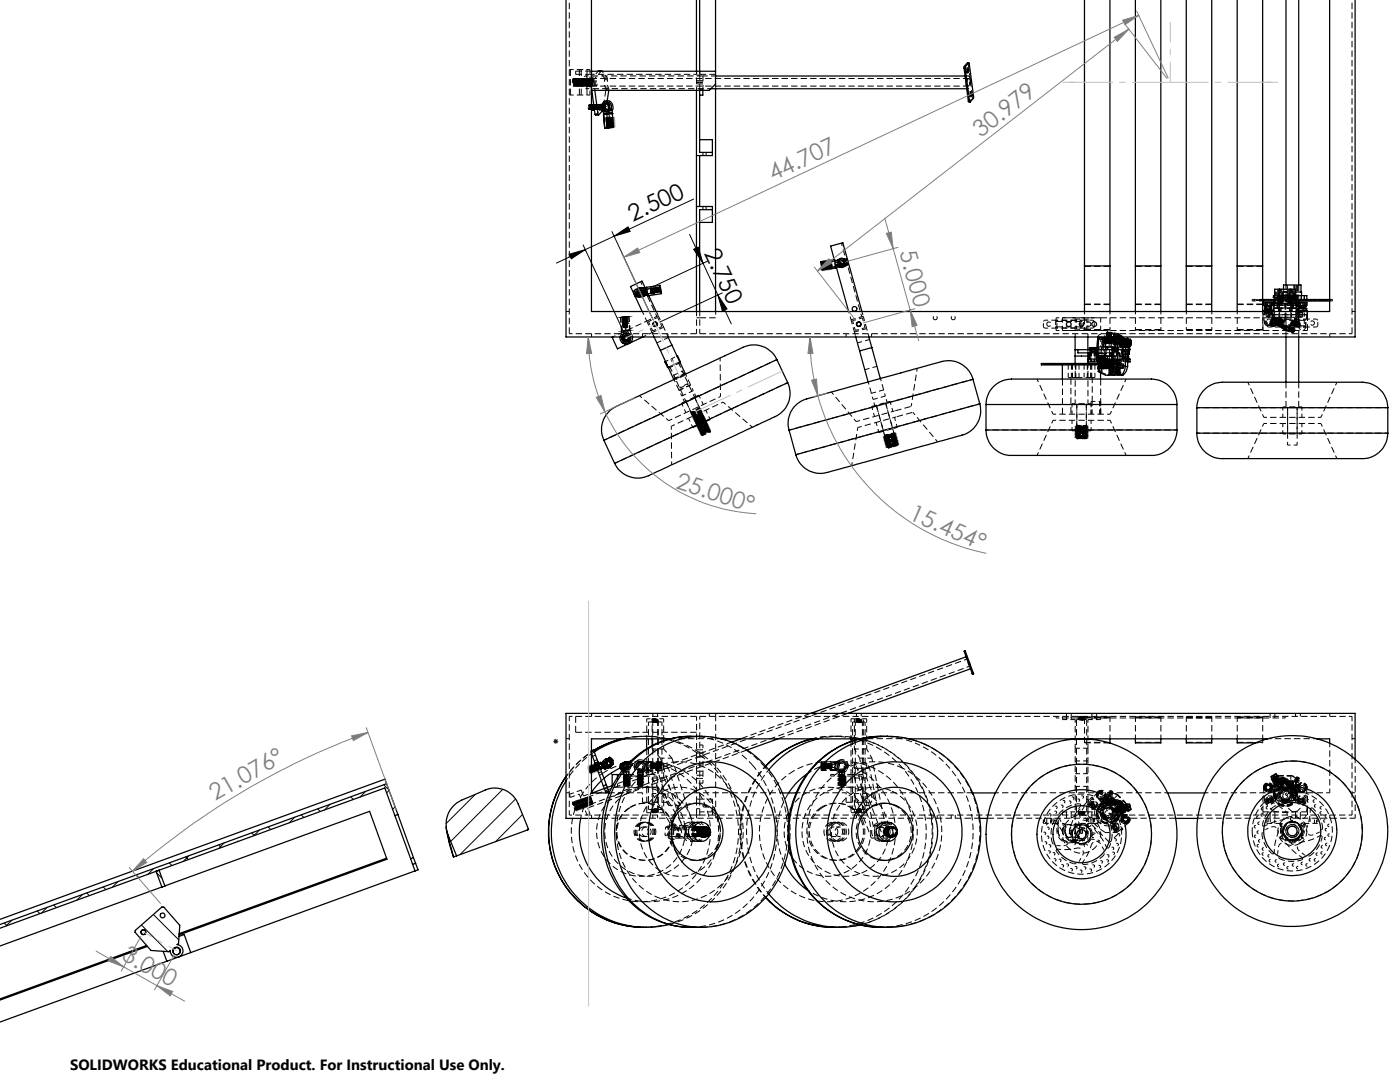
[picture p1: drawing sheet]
<svg xmlns="http://www.w3.org/2000/svg" width="279mm" height="216mm" viewBox="0 0 279 216" stroke-linecap="round" stroke-linejoin="round" font-family="sans-serif">
<defs><g id="words">
<g font-size="4.7" fill="#808080">
<text x="195.8" y="27.5" transform="rotate(-38 195.8 27.5)">30.979</text>
<text x="154.3" y="36.2" transform="rotate(-25 154.3 36.2)">44.707</text>
<text x="179.5" y="50.3" transform="rotate(75 179.5 50.3)">5.000</text>
<text x="134.7" y="97.5" transform="rotate(18 134.7 97.5)">25.000°</text>
<text x="181.1" y="103.5" transform="rotate(24 181.1 103.5)">15.454°</text>
<text x="42.9" y="159.9" transform="rotate(-30 42.9 159.9)">21.076°</text>
<text x="24.1" y="191.4" transform="rotate(29 24.1 191.4)">3.000</text>
</g>
<g font-size="4.7">
<text x="126.3" y="44.2" transform="rotate(-25 126.3 44.2)">2.500</text>
<text x="140.5" y="50.5" transform="rotate(65 140.5 50.5)">2.750</text>
</g>
<text font-size="3" x="14" y="213.5">SOLIDWORKS Educational Product. For Instructional Use Only.</text>
</g></defs>
<g fill="none" stroke="#000" stroke-width=".2" stroke-dasharray="1.3 .6" stroke-linecap="butt">
<path d="M113.8 13.9v5.1M114.4 15.7h.2M114.5 15.9l-.1 .1M114.5 15.8l-.1-.1M114.5 16.9v.1M114.5 17.2h.1M114.6 15.7l-.1 .1M114.6 17.1h.1M114.6 15.9v.1M114.7 15.7h-.2M114.7 16.9v.1M114.8 15.8h-.1"/>
<path d="M114.8 17v-.1M114.8 17.1h.1M114.8 15.9v-.1M114.8 15.9v.1M114.8 16.9l.1 .1M114.9 14.2v.6M114.9 14.8h3.2M115 17v-.1M115 15.9v-.1M115 15.9v.1M115 16.9l.1 .1M115.1 17l.1-.1"/>
<path d="M115.2 15.9v-.1M115.2 15.9v.1M115.2 16.9l.1 .1M115.3 17l.1-.1M115.4 15.9l-.1-.1M115.4 15.9l-.1 .1M115.4 16.9v.1M115.5 17v-.1M115.5 17.1h.1M115.6 15.9l-.1-.1M115.6 15.9l-.1 .1M115.6 16.9v.1"/>
<path d="M115.6 19v-5.1M115.6 17.2h.1M115.7 15.8h-.1M115.7 17v-.1M115.7 17.1h.1M115.7 15.9v-.1M115.7 15.9v.1M115.8 15.7h-.1M115.8 16.9v.1M115.8 17.2h.1M115.9 15.8h-.1M115.9 17v-.1"/>
<path d="M115.9 17.1h.1M115.9 15.9v-.1M115.9 15.9v.1M115.9 16.9l.1 .1M116 19v-5.1M116.1 17v-.1M116.1 15.9v-.1M116.1 15.9v.1M116.1 16.9l.1 .1M116.1 15.9l.2-.1M116.2 17l.1-.1M116.3 15.8l.2 .4"/>
<path d="M116.3 17.1h.6M116.3 15.9v-.1M116.3 15.9v.1M116.3 16.9l.1 .1M116.4 17l.1-.1M116.5 15.9l-.1-.1M116.5 16.6l-.3 .4M116.5 16.9v.1M116.6 17v-.1M116.6 16.1l.2-.4M116.6 17.1h.1M116.7 15.9l-.1-.1"/>
<path d="M116.7 15.9l-.1 .1M116.7 16.9v.1M116.7 17.2h.1M116.8 15.7l.2 .1M116.8 15.8h-.1M116.8 17v-.1M116.8 17.1h.1M116.8 15.9v-.1M116.8 15.9v.1M116.9 16.9v.1M116.9 15.7h-.1M116.9 15.8h-.6"/>
<path d="M116.9 16.1l-.1-.3M117 17.2h.1M117 15.8h-.1M117 17v-.1M117 17.1h.1M117 15.9v-.1M117 15.7h-.1M117 15.9v.1M117.1 16.9v.1M117.1 16.1l-.1-.3M117.1 17.2h.2M117.1 19v-5.1"/>
<path d="M117.2 17v-.1M117.2 15.9v-.1M117.2 15.7h-.2M117.2 15.9v.1M117.2 16.9l.1 .1M117.3 16a.55 .55 0 0 0-.6-.8 2.37 2.37 0 0 0 .1 2.5 1.08 1.08 0 0 0 .5-1.2M117.3 16.2v-.2M117.3 16.1l-.2-.3M117.3 17.2h.2M117.3 17l.1-.1M117.4 15.9v-.1M117.4 15.7h-.2"/>
<path d="M117.4 15.9v.1M117.4 16.9l.1 .1M117.5 16.1l-.2-.3M117.5 17.2h.2M117.5 17l.1-.1M117.6 15.9l-.1-.1M117.6 15.7h-.2M117.6 15.9v.1M117.6 16.9v.1M117.7 16.1l-.2-.3M117.7 17.2h.1M117.7 17v-.1"/>
<path d="M117.7 17.1h.1M117.8 15.9l-.1-.1M117.8 15.7h-.2M117.8 15.9l-.1 .1M117.8 16.9v.1M117.8 16.7l.3 .5M117.9 17.2h.1M117.9 15.8h-.1M117.9 16.2v-.4M117.9 17v-.1M117.9 17.1h.1M117.9 15.9v-.1"/>
<path d="M117.9 15.7h-.1M117.9 15.8h.6M118.1 14.2h-3.2M118.1 17.2l.1-.1M118.1 15.7h-.1M118.1 15.8h-.1M118.1 17v-.1M118.1 15.9v-.1M118.3 16.7l-.1 .4M118.4 17.1h.6M118.5 16.2h-.6M118.5 15.8v.4"/>
<path d="M119 16.2h-.6M120.6 15.6h.6M120.6 15.6l.1 .3M120.7 15.9h.5M120.9 17.6h.6M120.9 17.6v.3M120.9 17.9h.6M121.2 15.6v.3M121.5 17.6v.3M121.5 17.9v.1M139 16.4h.7M139 14.8v-.6"/>
<path d="M139 16.7h.7M139.7 14.8v3.2M139.7 14.2v.6M139.7 16.1h-.7M139.7 15h-.7M142.8 14.8h-3.1M192.9 14.5h.3M193 17.7h.2M193.1 12.5l.1 .1M193.2 13.6h-.3M193.2 12.6h.3M193.2 15.2h-.6"/>
<path d="M193.6 19.3h.2M193.8 18.3h-.2M194 19.6h.3M194.1 19.3l-.1 .3M194.3 19.3h-.2M117.5 21.7v.1M117.5 21.8l.2-.1 .1-.3M117.5 21.7h.1M117.6 21.7l-.1 .1M117.6 21l.1 .2M117.6 21.7h.1M117.7 21.1v-.1"/>
<path d="M117.7 21.5l-.1 .2M117.7 21.5l-.2 .3M117.7 21.8l.1-.4M117.7 21l.1 .2M117.7 21.7h.1M117.8 21.1l-.1-.1M117.8 21l.1 .2M117.8 21.5l-.1 .3M117.8 21.5l-.2 .3M117.8 21.7h.1M117.9 21.1l-.1-.1M117.9 21l.1 .2"/>
<path d="M117.9 21.5l-.2 .3M117.9 21.7h.1M118 21.1v-.1M118 21l.1 .1M118 21.5l-.2 .3M118.1 21l.1 .1M118.1 21.5l-.2 .3M118.1 20.9l.1 .3M118.1 21.1l.1-.1 .1 .1M118.1 20.9l.1 .1M118.2 21.1l-.1-.1M118.2 21l.1 .1"/>
<path d="M118.2 21.5l-.2 .3M118.2 20.9l.1 .3M118.2 21.1l.1-.1 .1 .1M118.2 20.9l.1 .1M118.3 21.1l-.1-.1M118.3 21l.1 .1M118.3 21.5l-.2 .3M118.3 21.8h-.1M118.3 20.9l.1 .3M118.3 21.1l.1-.1 .1 .1M118.3 20.9l.1 .1M118.4 21.1l-.1-.1"/>
<path d="M118.4 21l.1 .1M118.4 21.5l-.2 .3M118.4 21.8h-.1M118.4 20.9l.1 .3M118.4 21.5l-.1 .3-.2-.1M118.4 21.1l.1-.1 .1 .1M118.4 20.9l.1 .1M118.5 21.1l-.1-.1M118.5 21l.1 .1M118.5 21.5l-.2 .3M118.5 20.9v.1M118.5 21.8h-.1"/>
<path d="M118.5 21.5l-.1 .3-.2-.1M118.5 21.1l.1-.1 .1 .1M118.5 20.9l.2 .3M118.5 20.9l.1 .1M118.5 21l.2-.1 .1 .3M118.5 21h.2M118.6 21.1l-.1-.1M118.6 21l.1 .1M118.6 21.5l-.2 .3M118.6 21.3v-.3l.2 .1M118.6 21.8h-.1M118.6 21.5l-.1 .3-.2-.1"/>
<path d="M118.7 21.1l-.1-.1M118.7 21l.1 .1M118.7 21.5l-.2 .3M118.7 21.8h-.1M118.7 21.5l-.1 .3-.2-.1M118.8 21.1l-.1-.1M118.8 21l.1 .2M118.8 21.5l-.2 .3M118.8 21.8h-.2M118.8 21.5l-.1 .3-.2-.1M118.9 21.1l-.1-.1M118.9 21.5l-.3 .3"/>
<path d="M118.9 21.5l-.2 .3M118.9 21.5l-.2 .3-.1-.2M118.9 21l.1 .2M118.9 21.1v-.1M119 21.5l-.2 .3M119 21l.1 .2M119 21.1v-.1M119.1 21.8h.6M119.1 21.5l-.2 .3M119.1 21l.1 .2M119.1 21.1v-.1M119.2 21l.1 .2"/>
<path d="M119.2 21.5l-.2 .3M119.2 21.6l-.1 .2-.2-.1M119.2 21.1v-.1M119.3 21.5l-.2 .3M119.4 21.8h.3M119.4 21.1v-.1M119.5 21.4l-.1 .4-.2-.2M119.6 21l.1-.2M119.6 21.5l-.1 .2M119.6 21.9h.1M119.7 20.8l.1 .3M119.7 20.9h-.3"/>
<path d="M119.7 20.9h-.6M119.7 21.9l-.1-.1M119.7 21.9h.1M119.8 21.9v-.3M119.8 21.1v-.3M119.8 21.1v.5M119.8 21.6l-.1 .3M119.8 21.6l.1-.2M119.9 21.4l-.1-.3M120.2 21.9l.1-.3M120.2 20.8l.1 .3M120.2 21.9h-.4"/>
<path d="M120.3 21v-.1M120.3 21.1l-.1-.2M120.3 21.1v.3M120.3 21.6v-.5M120.3 21.6l-.1 .3M120.3 21.4v.2M120.3 21.4h-.4M120.4 21.8h.1M120.4 21.2h.6M120.5 20.9h-.2M120.6 21.1l-.2-.2M120.7 21.9v-.1"/>
<path d="M120.8 21l-.2-.3M121 23.8h.1M121 23.9h.1M121 24l.1 .1M121 23.5l-.1 .1M121 24.1l.1 .1M121 23.6l-.1 .1M121 24.2l.1 .1M121 23.7v.1M121 24.3l.1 .1M121 23.8v.1M121 23.9v.1"/>
<path d="M121 24.4l.1 .1M121 24.8v.1M121 24v.1M121 24.5l.1 .1M121 24.9v.1M121.1 24.6v.1M121.1 24.2h-.1M121.1 23.5h-.2M121.1 24.3h-.1M121.1 24.4h-.1M121.1 24.5h-.1M121.1 25.1h.1"/>
<path d="M121.1 24.6h-.1M121.1 25.5l.5-.1M121.1 25.2h.1M121.1 24.7h-.1M121.1 25.3h.1M121.1 24.8h-.1M121.1 25.4h.1M121.1 24.9h-.1M121.1 25v.1M121.1 25.1v.1M121.1 25.2v.1M121.1 25.4l-.1 .1"/>
<path d="M121.1 25.3v.1M121.2 22.5l.3 .2M121.2 22.5l-.2-.4M121.2 20.5l-.5 .1M121.3 25.5h-.2M121.3 25.4l.7-.1M121.7 23.4h.1M121.7 21.8l.1 .1M121.8 20.9h-.1M121.8 23.4h-.1M121.8 23.5h.1M121.8 23.6h.1"/>
<path d="M121.8 23.7h.1M121.8 23.8h.1M121.8 23.9h.1M121.9 23.4h-.1M121.9 23.5v-.1M121.9 23.6l-.1-.1M121.9 24.5l.1-.1M121.9 23.7l-.1-.1M121.9 24.6l.1-.1M121.9 23.8l-.1-.1M121.9 24.7l.1-.1M121.9 23.9l-.1-.1"/>
<path d="M121.9 24.8l.1-.1M121.9 24l-.1-.1M121.9 24.9l.1-.1M121.9 24.1v-.1M121.9 25l.1-.1M121.9 24.2v-.1M121.9 25.1l.1-.1M122 25.2v-.1M122 24.4h-.1M122 24.5h-.1M122 24.6h-.1M122 24.7h-.1"/>
<path d="M122 24.8h-.1M122 24.9h-.1M122 25h-.1M122 25.1h-.1M122 25.3v-.1M122 25.4v-.1M122.1 25.4h-.1M140.3 30.4v.6M140.9 31v-.6M127.2 58.5l.1-.3M127.3 58.2l.1-.3M127.4 57.9h.3"/>
<path d="M127.4 58h.1M127.5 58.7l-.3-.2M127.7 57.9l.2-.1M127.7 59.3l.5-.1M127.7 58.9l-.2-.2M127.9 57.8l.3 .2M128 58.8l-.3 .1M128.2 58l.2 .2M128.2 58.6v.1M128.2 58.2l-.1 .4M128.2 58.3l-.1 .3M128.3 58.8h-.3"/>
<path d="M128.3 58.5v.3M128.4 58.2l-.1 .3M128.4 57.7l-.4-.3M128.8 57.5l.1 .6M128.9 58.1l.2-.4M128.9 58.1l-.4 .1M129 57.3l.1 .4M129.8 57.6v.1M129.8 57.9v-.2M129.9 57.6h-.1M129.9 58.5v-.2M129.9 58.5l.1-.1"/>
<path d="M130 57.6h-.1M130 58.4v.1M130 58.5l.1-.1M130 57.5v.1M130.1 57.5h-.1M130.1 58.4v.1M130.1 57.6v-.1M130.2 58.5v-.1M130.2 57.5l-.1 .1M130.2 58.4v.1M130.2 57.6v-.1M130.2 58.5h.1"/>
<path d="M130.3 58.5v-.1M130.3 57.5l-.1 .1M130.3 57.6v-.1M130.3 58.5h.1M130.4 57.5l-.1 .1M130.4 57.6v-.1M130.5 57.5l-.1 .1M130.6 58.4v-.1M130.6 57.5h-.1M130.6 58.3l.1 .1M130.7 58.4v-.1M130.7 57.4l-.1 .1"/>
<path d="M130.7 58.3l.1 .1M130.7 57.5v-.1M130.8 58.4v-.1M130.8 57.4v.1M130.8 58.3l.1 .1M130.8 57.5v-.1M130.9 58.4v-.1M130.9 57.4v.1M130.9 58.3l.1 .1M131 57.5l-.1-.1M131 58.4v-.1M131 57.4v.1"/>
<path d="M131 58.3h.1M131.1 57.5l-.1-.1M131.1 58.4v-.1M131.1 57.4v.1M131.1 58.3h.1M131.2 57.4h-.1M131.2 58.2l.1 .1M131.2 58.3v-.1M131.3 57.4h-.1M131.3 58.3v-.1M131.3 58.2l.1 .1M131.4 57.4h-.1"/>
<path d="M131.4 58.3v-.1M131.4 57.3v.1M131.4 58.2l.1 .1M131.5 57.4l-.1-.1M131.5 58.3v-.1M131.5 57.3v.1M131.5 58.2l.1 .1M131.6 58.2h-.1M131.6 57.4l-.1-.1M131.6 58.3v-.1M131.6 57.3v.1M131.7 57.4l-.1-.1"/>
<path d="M131.7 58.2h.1M131.7 57.3v.1M131.7 57.6v-.2M131.8 57.3l.1 .6M131.8 57.3h-.1M131.8 57.9v.3M131.8 57.9l-.1-.5M131.8 57.2v.1M131.8 58.2h.1M131.8 58.2l.2 .1M131.9 57.9v.3M140.3 41.2v.6"/>
<path d="M140.9 41.8v-.6M163.9 52.6v-.1M164 52.6h-.1M164 52.9v.4M164 52.6v.3M164 53.6l.1-.2M164 53.3v-.7M164 52.9l.1 .5M164 52.5v.1M164.1 52.5h-.1M164.1 53.4v.1M164.1 52.6v-.1"/>
<path d="M164.1 53.5l.1-.1M164.1 52.5v.1M164.2 52.5h-.1M164.2 53.4v.1M164.2 52.6v-.1M164.2 53.5l.1-.1M164.3 52.5l-.1 .1M164.3 53.4v.1M164.3 52.6v-.1M164.3 53.5h.1M164.3 53.5l.1-.1M164.4 52.5l-.1 .1"/>
<path d="M164.4 52.6v-.1M164.4 53.4h.1M164.5 52.5l-.1 .1M164.5 53.4h.1M164.6 52.5h-.1M164.6 53.4h.1M164.7 53.4v-.1M164.7 52.5h-.1M164.7 53.3l.1 .1M164.7 52.5v-.1M164.8 53.4v-.1M164.8 52.4l-.1 .1"/>
<path d="M164.8 53.3l.1 .1M164.8 52.5v-.1M164.9 53.4v-.1M164.9 52.4v.1M164.9 53.3l.1 .1M164.9 52.5v-.1M165 53.4v-.1M165 52.4v.1M165 53.3l.1 .1M165 52.5v-.1M165.1 52.4v.1M165.1 53.3h.1"/>
<path d="M165.2 52.4h-.1M165.2 53.3h.1M165.3 52.4h-.1M165.3 53.3v-.1M165.3 53.2l.1 .1M165.4 52.4h-.1M165.4 53.3v-.1M165.4 52.3v.1M165.4 53.2l.1 .1M165.5 52.4l-.1-.1M165.5 53.3v-.1M165.5 52.3v.1"/>
<path d="M165.5 53.2l.1 .1M165.6 52.4l-.1-.1M165.6 53.3v-.1M165.6 52.3v.1M165.6 53.2l.1 .1M165.7 52.4l-.1-.1M165.7 53.3v-.1M165.7 52.3v.1M165.8 52.4l-.1-.1M165.8 52.3v.1M165.9 52.3h-.1M165.9 52.3l.1 .3"/>
<path d="M166 52.6v.4M166 53v.2M166 53.2v-.2M166.6 52.1l-.1-.3M166.6 52.1l.3 .3M166.9 52.4l-.1-.4M167.3 52.4h-.4M167.5 52.2l.2-.2M167.5 52.5v-.3M167.5 52.8v-.3M167.6 52.7l-.1-.2M167.7 52l.2-.2"/>
<path d="M167.8 52.9l-.3-.1M167.9 52h.1M167.9 51.8l.3 .2M168.1 53l-.3-.1M168.2 52l.3 .1M168.3 52.9l-.2 .1M168.3 52.7l-.2 .1M168.4 52.6l-.4 .2M168.5 52.1v.3M168.5 52.4l.1 .3M168.6 52.7l-.3 .2M221.5 53.2h-5.1"/>
<path d="M231.7 53.2h-5.1M241.8 53.2h-5M249.9 59.7v.3M250.3 59.7v.3M250.8 59.7v.3M250.9 59.7v.3M251 59.7v.3M251.2 59.7v.3M251.6 59.7v.3M251.7 59.7v.3M251.8 59.7v.3M251.9 59.7v.3"/>
<path d="M252 53.2h-5.1M252.4 59.7v.3M252.6 59.7v.3M252.7 59.7v.3M253 59.7v.3M253.3 59.7v.3M253.7 59.7v.3M253.8 59.7v.3M254 59.7v.3M254.1 59.7v.3M254.2 59.7v.3M254.3 59.7v.3"/>
<path d="M254.4 58.1l.1 .2M254.4 59.3v.1M254.4 59.7v-.4M254.4 59.7h.2M254.5 59.7v.3M254.5 58.3l.2 .1M254.6 59.7v-.4M254.7 58.4l-.1 .6M254.7 58.4h.1M254.7 59.7v.3M254.9 59.3h-.5M254.9 59.2h.2"/>
<path d="M254.9 59.2l.2-.2M254.9 59.3v-.3M254.9 59.7v.3M255 59.7v.3M255 58.3v-.5M255 57.7l.1 .1M255 59.7v-.4M255.1 57.7h-.1M255.1 57.8h-.1M255.1 59v.2M255.1 59h-.1M255.1 59.7h.4"/>
<path d="M255.1 59.4v-.1M255.1 59.7v.1M255.1 59.8h.4M255.1 59.4v.1M255.1 59.3v-.3M255.1 59.7v.3M255.1 58.4l-.1-.1M255.2 58.1v-.4M255.2 59.7v.3M255.3 58.1h-.1M255.3 57.7v.4M255.4 59.3v-.3"/>
<path d="M255.4 57.8h-.4M255.4 57.8h-.3M255.4 57.7h-.4M255.4 57.8v-.1M255.5 59.4h-.4M255.5 59.4v.1M255.5 59.7v.1M255.5 59.5h-.4M255.5 59.7v.3M255.5 58.1h-.2M255.5 57.7v.4M255.5 58.1h.1"/>
<path d="M255.6 59.7v.3M255.6 58.1v-.4M255.6 58.4l.2-.1M255.6 58.4h-.5M255.6 59.3v-.3M255.7 59.7v.3M255.7 59.4h.2M255.7 59.7v-.3M255.7 57.8h-.3M255.7 57.7h.1M255.7 57.8l.1-.1M255.8 57.7h-.4"/>
<path d="M255.8 59h-.1M255.8 57.8h-.4M255.8 58.3v-.5M255.8 57.8h-.1M255.8 59.7v.3M255.9 59.4v.3M255.9 59h-.1M255.9 58.9h.2M255.9 58.9l-.1 .1M255.9 58.3l.2-.1M255.9 58.3h.2M255.9 58.9v-.6"/>
<path d="M256 59.7v.3M256 59.1v-.1M256 59.3v.1M256 59.4v-.1M256.1 59.7v.3M256.1 59.7l.1 .3M256.1 58.9v.1M256.1 58.2v.1M256.1 58.9v-.6M256.1 59h-.1M256.2 57.7v.5M256.5 59.7v.3"/>
<path d="M256.6 59.7v.3M256.6 59h-.2M256.7 59.7v.3M256.7 59h-.1M256.8 59.7v.3M256.9 59v-.1M256.9 58.9h.2M256.9 58.2v.1M256.9 58.3v.6M256.9 58.2l.2 .1M256.9 59h.1M256.9 59.7v.3"/>
<path d="M256.9 56.8v3.2M256.9 59.3h.1M256.9 59.3v.1M256.9 59.4h.1M257 59.3v.1M257 59.4h-.1M257 59.1v-.1M257.1 58.3h-.2M257.1 58.3v.6M257.1 59.4h.2M257.1 59.7v-.3M257.2 58.3v-.5"/>
<path d="M257.2 59l-.1-.1M257.2 57.7l.1 .1M257.2 59h-.1M257.3 57.7h-.1M257.3 57.8h-.1M257.3 59h-.1M257.3 59.4v.3M257.3 59v.3M257.3 58.4l-.1-.1M257.4 58.1v-.4M257.4 59.7v.3M257.5 58.1h-.1"/>
<path d="M257.5 57.7v.4M257.5 59.7v.3M257.5 59.7h.4M257.5 59.7v.1M257.5 59.4v.1M257.5 59.8h.4M257.6 59.3v-.3M257.6 57.8h-.4M257.6 57.8h-.3M257.6 57.7h-.4M257.6 57.8v-.1M257.7 58.1h.1"/>
<path d="M257.7 57.7v.4M257.7 58.1h-.2M257.8 58.1v-.4M257.8 58.4l.2-.1M257.8 58.4h-.5M257.9 59.8v.3M257.9 59.3v.1M257.9 59.4h-.4M257.9 59.8v-.1M257.9 59.4v.1M257.9 59.5h-.4M257.9 59.3v-.3"/>
<path d="M257.9 59.7v.3M257.9 59l.2 .2M257.9 59v.2M257.9 59.2h.2M257.9 57.8h-.3M257.9 57.7h.1M257.9 57.8l.1-.1M257.9 59.7v-.4M257.9 59h.1M258 57.7h-.4M258 57.8h-.4M258 58.3v-.5"/>
<path d="M258 57.8h-.1M258 59.3v-.3M258.1 59.3h.5M258.1 58.4h.2M258.2 56.8v3.2M258.3 58.4l.2-.1M258.3 59v-.6M258.4 56.8v3.2M258.4 59.7v-.4M258.4 59.7h.2M258.5 58.3l.1-.2M258.5 59.7v.3"/>
<path d="M258.6 59.7v-.4M258.6 59.3v.1M258.6 56.8v3.2M258.7 59.7v.3M258.8 56.8v3.2M258.9 59.7v.3M259.1 59.7v.3M259.2 59.7v.3M259.3 59.7v.3M259.6 59.7v.3M259.7 59.7v.3M259.8 59.7v.3"/>
<path d="M260.2 59.7v.3M260.3 59.7v.3M260.4 59.7v.3M260.6 59.7v.3M260.7 59.7v.3M260.8 59.7v.3M261.3 59.7v.3M261.5 59.7v.3M261.6 59.7v.3M261.7 59.7v.3M262 59.7v.3M262.1 59.7v.3"/>
<path d="M262.3 59.7v.3M262.6 59.7v.3M263.3 59.7v.3M263.4 59.7v.3M263.6 59.7v.3M263.7 59.7v.3M263.9 59.7v.3M264.2 59.7v.3M264.3 59.7v.3M264.4 59.7v.3M264.5 59.7v.3M265 59.7v.3"/>
<path d="M265.4 59.7h.5M113 62.1h.6M113.6 66.6v-66.6M123.9 66.8l-.1 .4M124 66.3v.1M124 66.3l.1-.2M124 66.3l-.1 .5M124 66.1v.2M124.1 63.3l.1 .1M124.2 63.4l.1 .1M124.2 63.5l.1 .1M124.2 63.6l.1 .1"/>
<path d="M124.2 63.7l.1 .1M124.2 63.8l.1 .1M124.2 63.8v.1M124.3 63.9v.1M124.3 64v.1M124.3 64.1v.1M124.3 64.2v.1M124.3 63.5h-.1M124.3 64.4h.1M124.3 63.6h-.1M124.3 63.5l.8-.1-.8 .2 .8-.1-.8 .2M124.3 64.5h.1"/>
<path d="M124.3 63.7h-.1M124.3 64.6h.1M124.3 63.8h-.1M124.3 63.7l.8-.1-.8 .2h.8l-.8 .1M124.3 64.7h.1M124.3 63.9h-.1M124.3 64.8h.1M124.3 63.9h.8l-.8 .1h.8l-.8 .1M124.3 64.9h.1M124.3 65h.1M124.3 64.1h.8l-.8 .1h.8l-.8 .1M124.3 66.7l-.4 .1"/>
<path d="M124.3 66.7l.2-.4M124.3 65.1h.1M124.3 64.3v.1M124.4 64.4l-.1 .1M124.4 64.3h.8l-.8 .1h.8l-.8 .1M124.4 65.3h.5M124.4 64.5l-.1 .1M124.4 64.6l-.1 .1M124.4 64.5h.8l-.8 .1h.8l-.8 .1M124.4 64.7l-.1 .1M124.4 64.8l-.1 .1M124.4 64.7h.8l-.8 .1h.8l-.8 .1"/>
<path d="M124.4 64.9l-.1 .1M124.4 65l-.1 .1M124.4 64.9h.8l-.8 .1h.8l-.8 .1M124.4 65.3h.1M124.4 65.1v.1M124.4 65.1h.8l-.8 .1h.8l-.7 .1M124.5 67.1l.2-.2M124.5 67.4v-.3M124.5 67.7v-.3M124.7 66.9l.3-.1M124.8 67.8l-.3-.1M124.8 65.3h.4"/>
<path d="M124.8 63.3h.2M124.8 66l-.3 .3M124.9 65.3h-.5M125 66l.4 .2M125 66.8l.3 .1M125 67l.4 .2M125 68l-.2-.2M125 63.3h.1M125.1 63.3h-.3M125.1 63.4h.1M125.1 67l.3 .1M125.1 63.5h.1"/>
<path d="M125.1 63.6h.1M125.1 63.8l.1-.1M125.1 63.9l.1-.1M125.1 64l.1-.1M125.1 63.3l.1-.1M125.1 64.1l.1-.1M125.2 64.2v-.1M125.2 63.4l-.1-.1M125.2 64.3v-.1M125.2 63.5l-.1-.1M125.2 64.4v-.1M125.2 63.6h-.1"/>
<path d="M125.2 64.5v-.1M125.2 63.7h-.1M125.2 64.6h.1M125.2 63.8h-.1M125.2 64.7h.1M125.2 63.9h-.1M125.2 64.8h.1M125.2 64h-.1M125.2 64.9h.1M125.2 64.1h-.1M125.2 65h.1M125.2 65.3h-.3"/>
<path d="M125.2 65.1h.1M125.2 65.2h.1M125.3 66.9l.2 .1M125.3 64.5h-.1M125.3 64.6v-.1M125.3 64.6h-.1M125.3 64.7v-.1M125.3 64.7h-.1M125.3 64.8v-.1M125.3 64.9l-.1-.1M125.3 67.8l-.3 .2M125.3 65l-.1-.1"/>
<path d="M125.3 65.3l-.1-.1M125.3 65.1l-.1-.1M125.3 65.2l-.1-.1M125.4 67.1l.1 .5M125.5 67v.3M125.5 67.3v.3M125.5 67.6l-.2 .2M125.6 66.6h.4M125.6 66.6l-.2-.4M125.8 67.2l-.2-.6M125.8 66.2v-.3M125.8 66.2l-.1-.3"/>
<path d="M125.8 66.2l.2 .4M126 68.2a1.1 1.1 0 0 1-1.5 0 1.1 1.1 0 0 1-.2-1.5M130.6 64.3v-.1M130.8 64.2h.1M131 65.1h-.1M131.1 65l-.1 .1M134.1 72.9l.5-.2M134.6 72.7l.4-.2M139 79.1l-3 1.3M139 63.4h.7M139.5 78.8l-.5 .3M139.7 63.4h3.1"/>
<path d="M171 64.4v.1M171.3 64.3v-.1M171.3 64.2h.1M171.7 65.1h-.2M208.2 72.5v.3M208.2 65.2l.3 .3M208.4 72.5v.3M208.5 63.9l-.3 .2M208.5 72.5v.3M208.7 72.8v-.3M208.8 72.5v.3M208.9 72.5v.3"/>
<path d="M208.9 72.8v-.3M209 72.8v-.3M209.1 72.5v.3M209.2 72.5v.3M209.3 72.5v.3M209.3 72.8v-.3M209.4 72.8v-.3M209.4 72.5v.3M209.6 72.8v-.3M209.7 72.8v-.3M209.8 72.5v.3M209.8 72.8v-.3"/>
<path d="M209.9 72.8v-.3M210 72.5v.3M210.3 72.5v.3M210.3 72.8v-.3M210.4 72.5v.3M210.5 72.5v.3M210.5 72.8v-.3M210.7 65.2v.3M210.7 65.2h.2M210.7 64.1h.2M210.7 63.9v.2M210.8 72.8v-.3"/>
<path d="M210.8 72.5v.3M210.9 72.8v-.3M210.9 64.1l.3-.2M211 72.8v-.3M211.1 72.8v-.3M211.2 65.5l-.3-.3M211.3 72.5v.3M211.4 72.8v-.3M211.6 72.8v-.3M211.7 72.5v.3M211.8 72.8v-.3M211.8 72.5v.3"/>
<path d="M212 72.5v.3M212 75.6v7M212 65.4v.1M212.1 72.8v-.3M212.2 72.8v-.3M212.3 72.8v-.3M212.5 72.8v-.3M212.6 72.8v-.3M212.8 72.5v.3M213 72.8v-.3M213.2 75.3h.6M213.2 72.5v.3"/>
<path d="M213.3 72.8v-.3M213.5 72.5v.3M213.7 72.8v-.3M213.8 72.8v-.3M213.8 72.5v.3M213.9 72.8v-.3M214 72.5v.3M214 72.8v-.3M214.2 72.8v-.3M214.3 72.8v-.3M214.5 72.5v.3M214.6 65.5v-.1"/>
<path d="M214.6 72.8v-.3M214.7 75.3h.6M214.7 72.5v.3M215 72.8v-.3M215 72.5v.3M215.3 72.8v-.3M215.4 72.8v-.3M215.4 63.9l.3 .2M215.4 72.5v.3M215.5 72.8v-.3M215.5 72.5v.3M215.5 64.3v.1"/>
<path d="M215.6 72.8v-.3M215.7 72.8v-.3M215.7 65.2h.2M215.7 65.2l-.3 .3M215.7 64.1h.2M215.8 72.5v.3M215.9 65.1v.1M215.9 65.1l.1-.1M215.9 64.3v-.1M215.9 65.5v-.3M215.9 64.1v-.2M215.9 72.8v-.3"/>
<path d="M216 72.5v.3M216.1 72.8v-.3M216.2 72.8v-.3M216.2 72.5v.3M216.3 72.8v-.3M216.7 72.8v-.3M216.8 72.5v.3M217.1 75.3h.6M217.1 72.5v.3M217.1 70.4v-.6M217.2 72.2v-.6M217.3 72.8v-.3"/>
<path d="M217.4 72.5v.3M217.4 69.8v.3M217.5 72.8v-.3M217.6 70.1h-.2M217.6 70.1v-.3M217.6 70.1l.1 .1M217.7 72.5v.3M217.7 72.1h.1M217.7 71.6v.6M217.7 72.8v-.3M217.8 69.7h.1M217.8 69.7v-.4"/>
<path d="M217.8 72.1h.1M217.8 69.8v.6M217.8 70.1v.1M217.8 69.7l.3 .2M217.8 72.2v-.6M217.8 72.8v-.3M217.8 69.3v.4M217.9 72.1h.5M217.9 72.1h-.1M217.9 72.8v-.3M217.9 69.7h.1M217.9 72.5v.3"/>
<path d="M218 72.5v.3M218 75.3h-.3M218 75.3h.5M218 69.7v-.4M218.1 69.9l-.2-.2M218.1 69.9l.2-.2M218.1 69.9l.3-.2M218.1 65.5l.3-.3M218.2 72.8v-.3M218.2 69.7h-.2M218.2 69.7v-.4M218.3 72.1h.1"/>
<path d="M218.3 69.7h-.1M218.3 69.3v.4M218.4 72.2v-.6M218.4 69.7h-.1M218.4 64.1l-.3-.2M218.4 70.1v.1M218.4 70.4v-.6M218.4 72.5v.3M218.4 72.1h.1M218.4 69.3v.4M218.5 72.8v-.3M218.5 69.8v.6"/>
<path d="M218.5 70.2v-.1M218.5 72.2v-.6M218.5 69.3v.1M218.7 72.8v-.3M218.7 70.1v-.3M218.8 71.6v.6M218.9 71v-.5M218.9 70.5v-.1M218.9 71.6v.6M218.9 70.5l.1 .5M218.9 72.8v-.3M219 69.2l-.1 .5"/>
<path d="M219 71h.3M219.1 72.8v-.3M219.1 71.6v.6M219.1 70.4v-.6M219.1 70.4h-.3M219.1 69.8h-.3M219.1 71.6h.1M219.1 69.7l.1-.5M219.2 72.5v.3M219.2 72v-.3M219.2 69.2h-.2M219.3 72v.2"/>
<path d="M219.3 69.7v-.5M219.3 69.7h-.4M219.3 74.1v-.6M219.3 74.1h-.1M219.3 71h.5M219.4 71.6v.6M219.4 72.8v-.3M219.4 72.5v.3M219.4 69.7h-.1M219.5 71.6v.6M219.5 72.2v-.6M219.5 72.5v.3"/>
<path d="M219.6 67.5l-.5 .2M219.6 72.8v-.3M219.7 72.8v-.3M219.7 67.7h-.6M219.7 72.8v.3M219.7 72.1v.3M219.8 73.5h.2M219.9 69.2h.3M219.9 73.1v-.3M219.9 72.4v-.3M219.9 74.4l-.6-.3M219.9 71.7h-.1"/>
<path d="M219.9 71.7v.3M219.9 71.7h.3M219.9 72h.1M219.9 67.5l.2 .1M219.9 72.8v-.3M219.9 72.5v.3M220 69.2l-.1 .5M220 68.1l.2-.4M220 68v.1M220 72.8v-.3M220 72h.3M220 73.5h.1"/>
<path d="M220 67.5l-.3 .2M220 67.5h-.4M220.1 72.2v-.2M220.1 71.6v.6M220.1 72.2v-.6M220.1 71.7h-.2M220.1 67.6h.3M220.1 72.8v-.3M220.1 73.5h.1M220.2 72v-.3M220.2 71.7h.5M220.2 72.2v-.6"/>
<path d="M220.2 69.2h.4M220.2 67.7h-.5M220.2 67.7h.1M220.2 71.7h-.1M220.2 71.4l.1-.1M220.3 72.8v-.3M220.3 73.5h-.1M220.3 71.7h-.1M220.3 67.3h.2M220.3 71v.3M220.3 71h.2M220.3 72h.4"/>
<path d="M220.3 72h-.3M220.3 71.4v.2M220.3 72.2v-.2M220.3 68.4h.1M220.3 68.1h-.4M220.3 73.5h.2M220.4 67.6l-.1-.1M220.4 67.6h.1M220.4 71v-.1M220.4 70.5v.4M220.4 71.7h-.1M220.4 72.8v-.3"/>
<path d="M220.4 67.7h.3M220.4 68.5h.6M220.4 67.7h-.1M220.5 72.2v-.6M220.5 71.3h-.2M220.5 68.1h-.2M220.5 68.1h.1M220.5 67.5h-.5M220.5 73.5h.1M220.5 71.8h.2M220.5 73.4v.1M220.5 71.7v.1"/>
<path d="M220.5 71.4h-.2M220.5 71.6h-.2M220.6 72.8v-.3M220.6 68.1h.3M220.6 71.7h.1M220.6 71.7h-.1M220.6 67.9l-.1 .2 .1 .1M220.6 68.2l.2-.1-.2-.2M220.6 67.9l.1-.2M220.6 68.3l.1 .1M220.6 67.9a.18 .18 0 0 1 .2 .2 .18 .18 0 0 1-.2 .2M220.6 68.3a.18 .18 0 0 1-.1-.2 .18 .18 0 0 1 .1-.2"/>
<path d="M220.6 69.5l.1 .1M220.6 69.2v.3M220.6 69.2h.1M220.6 69.2v-.3M220.6 73.5h.1M220.6 68.1h.2M220.6 71.6v.6M220.7 73.4v.1M220.7 73.4h-.2M220.7 71.8v-.1M220.7 69.4v.2M220.7 67.6h-.2"/>
<path d="M220.7 69.7v-.1M220.7 70.9h-.3M220.7 70.5h-.3M220.7 72.8v-.3M220.7 72.5v.3M220.7 71.7h.2M220.7 71.6h.3M220.7 72h-.4M220.7 71.6v.6M220.7 72.8v.3M220.7 72.1v.3M220.8 68.1h.2"/>
<path d="M220.8 72.8v-.3M220.8 67.2l.1-.1M220.8 73.5h.1M220.8 72.5v.3M220.8 66.8l.1-.2M220.9 66.6l-.1 .2M220.9 67h-.1M220.9 72.8v-.3M220.9 73.1v-.3M220.9 72.4v-.3M220.9 67.1v.1M220.9 67.6h.1"/>
<path d="M220.9 67v.1M220.9 73.5h.2M220.9 67.1l.4 .1M220.9 66.4h.1M220.9 72.5v.3M221 71.7h-.1M221 67.7h-.6M221 67.7h.2M221 68.4h-.3M221 67.7h-.3M221 67h-.1M221 66.4v-.1"/>
<path d="M221 71.6v.6M221 72.2h-.3M221 66.2h-.1M221 71.7h.3M221 72h.6M221 72.4h.2M221 66.4v-.2M221 67.6l-.3-.1M221 66.4l-.1 .6M221 66.5v-.1M221 66.3v.1M221 73.1h.2"/>
<path d="M221 73.2h.6M221 73.2h.3M221 73.2l.2-.1M221.1 66.3h-.1M221.1 68.3v-.4M221.1 67.9l.3-.2M221.1 71.7h-.1M221.2 72.5v.3M221.2 73.1v-.3M221.2 72.8h-.2M221.2 72.8h.1M221.2 72.1h.1"/>
<path d="M221.2 72.4v-.3M221.2 72.4h.1M221.2 73.1h.2M221.2 72.1l-.2-.1M221.2 68.5l.2-.1 .2-.3M221.2 68.5h-.2M221.2 67.7h-.2M221.2 68.1h.4M221.2 73.1h.3M221.2 72.8v-.3M221.2 67.7l-.2-.1M221.2 67.7l.2 .4"/>
<path d="M221.3 74.7h.1M221.3 74.3h.1M221.3 74.7l.1 .1M221.3 74.3v.4M221.3 73.5v-.3M221.3 73.2h.2M221.3 72v-.3M221.3 72h-.3M221.3 71.7h.2M221.3 73.5h-.5M221.3 73.1h-.1M221.3 72.8v.3"/>
<path d="M221.3 72.1v.3M221.3 72.8v.4M221.3 72.4v-.4M221.3 72.8v-.3M221.3 74.8h.1M221.3 73.5l.1-.1M221.4 68.1h.4M221.4 73.2v.3M221.4 72v-.3M221.4 72.8v-.3M221.4 67h-.4M221.4 74.8h.5"/>
<path d="M221.4 74.8h-.1M221.4 73.4v.1M221.4 71.8v-.1M221.4 71.1v-.1M221.4 71h.6M221.4 71.1h-.4M221.4 71h-.5M221.4 67.1h.3M221.4 67.1v-.1M221.4 68.5l-.3-.2M221.4 67.7l.3 .2M221.4 73.4v-.2"/>
<path d="M221.4 66.5h-.4M221.4 73.5h-.1M221.4 74.7h.6M221.4 74.3v.4M221.4 73.2h-.4M221.4 70.4v-.6M221.4 74.8h.6M221.4 72.1h-.2M221.4 70.4v.6M221.4 66.5l.4 .1M221.5 74.2l-.2 .1M221.5 66.4l-.4-.1"/>
<path d="M221.5 72.1h-.3M221.5 72.1h-.1M221.5 73.1h-.1M221.5 74.8l-.1-.1M221.5 74.8h-.1M221.5 74.8v-.4M221.5 70.5v.1M221.5 73.2v.3M221.5 73.5h-.2M221.5 73.2h.2M221.5 72v-.3M221.5 71.7h.2"/>
<path d="M221.5 72h-.2M221.5 65.9h-5.1M221.5 60.7h-5.1M221.5 60.8h-5.1M221.5 65.8h-5.1M221.5 70.4v.6M221.5 70.4h-.1M221.5 73.5v-.1M221.5 71.8v-.1M221.5 74.2l-.1 .1M221.5 74.2h.4M221.5 74.4v.4"/>
<path d="M221.6 68.3v.1M221.6 70.5l-.1 .1M221.6 70.5h-.1M221.6 68.1l-.1-.3-.3-.1M221.6 67.7l.1 .2M221.6 67.7l.2 .4M221.6 74.8v-.4M221.6 73.5h-.1M221.6 72.8l.1-.1M221.6 72.4h.1M221.6 72.8h.1M221.6 72.4h.3"/>
<path d="M221.6 73.5h-.2M221.6 73.5h.4M221.6 73.2h.1M221.7 72.8v-.3M221.7 72.4h.2M221.7 73.5v.6M221.7 74.1l.5 .3M221.7 73.2v.3M221.7 73.2h.2M221.7 72v-.3M221.7 71.7h.2M221.7 72h-.2"/>
<path d="M221.7 68.4l.2-.3M221.7 72h-.1M221.7 72.7v-.2M221.7 72.5l-.1-.1M221.7 68.3l-.1 .2M221.7 67.9l.1 .2M221.7 68.3l-.3 .2M221.7 72.8v-.4M221.7 67.3l.1-.2M221.7 68.4h-.1M221.7 67.8h-.1M221.7 67.1v.2"/>
<path d="M221.7 67.6l.2-.1M221.8 72.8v-.3M221.8 74.4h-.3M221.8 74.4h.1M221.8 74.8v-.4M221.8 74.2v-.5M221.8 73.7l-.2-.2M221.8 68.1l-.1 .2M221.8 68.1v.4M221.8 72.5v.3M221.8 67.1h-.1M221.8 74.1v-.6"/>
<path d="M221.8 74.1h-.1M221.8 70.5l.1 .1M221.9 66.4h-.4M221.9 74.4v.4M221.9 71.1l.1-.1M221.9 71.1h-.5M221.9 67.7h-.7M221.9 73.2v.3M221.9 72v-.3M221.9 72h-.2M221.9 74.2l.1 .1M221.9 70.4v.6"/>
<path d="M221.9 73.5v-.3M221.9 68.4l.1-.3M221.9 72.8h-.3M221.9 74.3l-.1-.1M221.9 74.3h.6M221.9 70.5h-.3M221.9 72.8h-.2M221.9 73.4h-.5M221.9 74.8v-.4M221.9 74.8l.1-.1M221.9 74.8h.1M221.9 72.5v.3"/>
<path d="M221.9 68.1h.1M221.9 68.1l-.2-.3M221.9 70.6h-.4M221.9 70.6v-.1M221.9 70.4h-.4M221.9 71v-.6M222 72.8v-.3M222 73.5v-.3M222 72v-.3M222 74.8h.1M222 71l.1 .1M222 69.3l-.1 .1"/>
<path d="M222 70.4h-.1M222 74.7h.1M222 74.3v.4M222 72.5v.3M222 68.3h.1M222 68.3h.4M222 68.3l.2 .4M222 72.4v-.1M222 72.9v-.1M222 73.5l-.1-.1M222 73.5l.1-.1M222 74.8l.1-.1"/>
<path d="M222 67.6l.2-.1M222 68.1l-.1-.3M222 68.1h-.2M222.1 74.8h-.1M222.1 71.1h-.2M222.1 69.4h-.2M222.1 70.1h-.2M222.1 67.5l.3 .2M222.1 72.5v.3M222.1 74.7v-.4M222.1 74.3l-.2-.1M222.1 70.1v.1"/>
<path d="M222.1 73.4h-.2M222.1 69.3v.1M222.1 69.3h-.1M222.1 72.1h.2M222.1 72.1h.1M222.1 71.6v.6M222.2 67.2l.1-.5M222.2 74.2l-.4-.1M222.2 69.7h.1M222.2 69.7v-.4M222.2 73.1v-.3M222.2 72.1h.1"/>
<path d="M222.2 72.4v-.3M222.2 72.4h.1M222.2 67.9l-.2 .4M222.2 73.2v-.4M222.2 72.4v-.4M222.2 67.4l.1-.2M222.2 69.8v.6M222.2 70.1l.1 .1M222.2 67.2l-.4-.1M222.2 67.2v.1M222.2 69.7l.3 .2M222.2 71.6v.6"/>
<path d="M222.2 71.6h.4M222.3 72.2v-.6M222.3 69.2v.5M222.3 67.2l.1 .1M222.3 67.2h-.1M222.3 72.8v-.3M222.3 66.7l-.5-.1M222.3 73.5l.1 .2M222.3 69.3v.4M222.3 72.5v.3M222.3 69.2h-.4M222.3 72.1h.6"/>
<path d="M222.3 72h.1M222.3 66.7l.2-.1M222.3 66.7l-.1 .5M222.3 69.7h.2M222.3 66.5l-.4-.1M222.3 72.8v.3M222.3 72.8h-.1M222.3 72.1v.3M222.4 73.2h-.1M222.4 66.5h-.1M222.4 72.5v.3M222.4 67.5v-.2"/>
<path d="M222.4 74.2h.2M222.4 74.2v-.5M222.4 72.8v-.3M222.5 69.7v-.4M222.5 72.8v-.3M222.5 73.2v.3M222.5 72v-.3M222.5 69.7h.4M222.5 74.3l-.1-.1M222.5 74.3l.1-.1M222.5 66.6l-.1 .6M222.5 67.5h-.1"/>
<path d="M222.5 68.7l.1 .1M222.5 68.7l.1 .1 .1-.1M222.5 69.9l-.2-.2M222.5 69.9l.3-.2M222.6 71.6v.6M222.6 72.2h-.4M222.6 73.7v.5M222.6 74.2l-.1 .1M222.6 66.5h-.2M222.6 72.8v-.3M222.6 67.9h-.1M222.6 73.7h-.2"/>
<path d="M222.6 74.2v-.5M222.6 70.4h-.6M222.6 68h.1M222.6 73.5v.2M222.6 69.7h-.1M222.6 69.7v-.4M222.7 72.5v.3M222.7 68l-.1-.2-.1 .2M222.7 73.5l-.1 .2M222.7 67.7h.3M222.7 72.2v-.6M222.8 72.5v.3"/>
<path d="M222.8 73.2v.3M222.8 72v-.3M222.8 69.7h-.2M222.8 69.3v.4M222.8 72.8v-.3M222.8 73v.1M222.8 72.1v.1M222.8 72.2v-.6M222.9 74.7h.1M222.9 74.3h.1M222.9 74.7v.1M222.9 74.3v.4"/>
<path d="M222.9 70.1l-.1 .1M222.9 70.4v-.6M222.9 72.8v-.3M222.9 69.7h-.1M222.9 69.3v.4M222.9 70.4h-.3M222.9 74.8h.1M222.9 73.1h.3M222.9 74.8h.6M222.9 67.7l-.3-.2M222.9 70.2l.1-.1M222.9 72.2v-.6"/>
<path d="M222.9 69.3l.1 .1M223 74.7h.5M223 74.3v.4M223 72.8v.4M223 72.4v-.4M223 74.8h.5M223 73.2v.3M223 71.7v.3M223 72.5v.3M223 70.4v.6M223 74.2h.1M223 74.2l-.1 .1"/>
<path d="M223 72l.2 .1M223 67.7l-.4-.2M223 67.7v.6M223 74.8v-.1M223 69.2l.1-.6M223 74.4h.1M223 74.8v-.4M223 73.2v-.4M223 70.5v.1M223.1 71.6v.6M223.1 73.2v.3M223.1 72v-.3"/>
<path d="M223.1 71.7v.3M223.1 70.4v.6M223.1 70.4h-.1M223.1 74.2l-.1 .1M223.1 74.2h.4M223.1 70.6h-.1M223.1 74.3l.1-.1M223.1 74.3h-.6M223.1 74.4v.4M223.1 70.5v.1M223.1 70.5h-.1M223.2 67.5h-.5"/>
<path d="M223.2 67.4v-.1M223.2 72.1h-.3M223.2 73.1l-.2 .1M223.2 67.2l.1-.4M223.2 69.7v-.5M223.2 73.7h-.6M223.2 73.7l.1-.2M223.2 74.2h-.6M223.2 74.2l-.1 .1M223.2 73.7v.5M223.2 74.8v-.4M223.2 69.4l-.1-.1"/>
<path d="M223.2 72.8v-.3M223.2 73.5v-.3M223.2 72v-.3M223.2 67.4l.1-.1M223.2 73.7l.2-.2M223.2 74.2v-.5M223.2 66.9v.3M223.2 73.2v.3M223.2 71.7v.3M223.3 67.3l.3 .1M223.3 67.3h-.1M223.3 67.2v-.2"/>
<path d="M223.3 73.5v-.3M223.3 72v-.3M223.3 73.2v.3M223.3 71.7v.3M223.3 72.8v-.3M223.3 67v.2M223.3 66.9h-.1M223.3 66.9v.3M223.3 74.4h-.2M223.3 74.4h.2M223.3 74.8v-.4M223.3 72h.1"/>
<path d="M223.3 73.2h.1M223.4 72.4h.2M223.4 70.5v.1M223.4 68.6h-.3M223.4 67.4l-.1-.1M223.4 74.4v.4M223.4 68.6l.1 .3M223.4 74.2l.1 .1M223.4 67.5v-.1M223.4 70.4v.6M223.4 73.2v.3M223.4 72v-.3"/>
<path d="M223.5 70.5h-.4M223.5 74.8v-.4M223.5 74.8v-.1M223.5 74.8h.1M223.5 70.6h-.4M223.5 70.6v-.1M223.5 71l.2 .1M223.5 72.8v-.3M223.5 70.4h-.4M223.5 71v-.6M223.5 73.5h.1M223.5 74.7h.2"/>
<path d="M223.5 74.3v.4M223.6 67.4l-.3-.2M223.6 67.4l.1-.2 .2 .1M223.6 74.8l.1-.1M223.6 67.5h-.2M223.6 69.2h.2M223.6 69.1h.1M223.6 68.9h.2M223.6 72.8h-.2M223.6 72.4l.1 .1M223.6 73.4h.5M223.6 73.4l-.1 .1"/>
<path d="M223.6 68.9h-.1M223.6 72.8h.1M223.6 67.9l.2-.3 .1 .2M223.6 73.2v.3M223.6 72v-.3M223.7 74.7v-.4M223.7 74.3l-.2-.1M223.7 73.2l-.1 .2M223.7 72.7l-.1 .1M223.7 72.5v.2M223.7 69.7v.2M223.7 67.9l-.3-.5"/>
<path d="M223.7 72.4h-.1M223.7 71.1h.4M223.7 72.4v.4M223.7 68.8h-.2M223.7 68v-.1M223.7 67.8l-.1-.2-.1 .1M223.7 69.9l.2 .2M223.8 69.2v-.6M223.8 69l.1-.2M223.8 70.3v.3M223.8 68.1v.3M223.8 67.6h-.2"/>
<path d="M223.8 67.8h-.2M223.8 68.6h.2M223.8 68.6h-.3M223.8 70.6l.2 .2M223.8 70.2v.1M223.8 68.3v.3M223.8 73.5l.2-.3M223.8 73.2v.3M223.8 72v-.3M223.8 73.2h.2M223.9 72.5h-.5M223.9 72.8h-.5"/>
<path d="M223.9 72.8v-.3M223.9 67.3l-.3 .1M223.9 67.9h-.2M223.9 71.6v.6M223.9 71.5h.5M223.9 71.5v-.4M223.9 67.8h-.2M223.9 68.8l.6 .1M223.9 70.1h.2M223.9 68l.2-.1 .2 .1M223.9 68l.3-.1M223.9 68.1l.1 .1"/>
<path d="M224 68.6l-.1 .5M224 71.5h.2M224 71.5v.1M224 69.2v.5M224 69.9v-.2M224 73.5l.1-.1M224 73.5l.2-.1M224 70.6v-.3M224 68.4v.2M224 68.4h.1M224 68.4v-.3M224 68.4h-.2"/>
<path d="M224 69.2l.1 .5M224 70.8h.1M224 70.2v.1M224 70.6h-.2h.2M224.1 70.1l-.3 .1M224.1 70.8v.3M224.1 71l.1 .1M224.1 69.7h.1M224.1 71.1l-.1-.1M224.1 68.6v.1M224.1 67.7l-.3 .4M224.1 71.1v.4"/>
<path d="M224.1 71.5h-.2M224.1 71.1h-.2M224.1 68.6h-.1M224.1 70.1l-.1-.2M224.1 70.4v-.6M224.1 73.4l-.1 .1M224.1 69.2v-.6M224.1 68.7l.2 .1M224.2 71.6v-.1M224.2 68.3l-.3-.3M224.2 68.3v.1M224.2 69.7l-.1-.5"/>
<path d="M224.2 67.5l-.4 .2M224.2 71.1h-.5M224.2 71.1l-.1-.1M224.2 71.6v.6M224.2 70.8h-.2h.2M224.2 70.8l-.2-.2M224.2 71.5h-.1M224.2 70.1l-.2 .1M224.2 71.1v-.3M224.2 67.9l.2 .1M224.2 67.9l.1 .1M224.2 67.7l-.2 .4"/>
<path d="M224.3 68l-.2 .2-.2-.2M224.3 67.7h-.1M224.3 67.7h-.2M224.3 68.6v.2M224.3 72.2v-.6M224.3 68.8l.3-.1M224.4 68.3v.1M224.4 68.6h.2M224.4 68.4l-.3 .3M224.4 71.1v.4M224.4 68l-.2 .3M224.4 68h.4"/>
<path d="M224.5 68.1l-.1-.1M224.6 68h-.2M224.6 68.6l.1-.3M224.6 68.7h.4M224.6 68.7l-.2-.3M224.7 69.1l.1-.1M224.7 68.3l-.2 .3M224.7 68.3l-.1-.2M224.8 68.9h.2M224.8 71.1v.4M224.8 67.7l-.1-.1M224.8 68h.1"/>
<path d="M224.9 68l-.1 .4M224.9 68v-.2M224.9 68.8h-.2M224.9 69.1h.1M224.9 72.2v-.6M224.9 67.8l-.1-.2M224.9 68.8l-.4 .1M224.9 68.8l-.1-.5M224.9 67.7l.3 .4M225 69.2l.1-.3M225 67.6h-.1M225 67.8h-.2"/>
<path d="M225 71.1v-.3M225 70.1l.1 .1M225 71.5h.1M225 70.8h.1h-.1M225 70.8l.1-.2M225 72.2v-.6M225 68.7h.1M225 71.6v-.1M225.1 67.9h-.2M225.1 70.1l.1-.2M225.1 71.1v.4M225.1 67.7h-.1"/>
<path d="M225.1 67.8h-.2M225.1 71.5h-.3M225.1 71.1v-.3M225.1 71.1h-.3M225.1 68.9h.2M225.1 70.2l.1 .1M225.1 69l.2-.2M225.2 68.4h-.1M225.2 68.4v-.3M225.2 70.6v-.3M225.2 70.6h-.1M225.2 67.6l.1 .5"/>
<path d="M225.2 70.1h-.1M225.2 69.9v-.2M225.2 72.2v-.6M225.2 68.9l-.1 .1M225.3 68.9l-.1 .1M225.3 68.8v.1M225.3 68.8l-.1 .1M225.3 72.2v-.6M225.3 68.8l-.2 .3M225.3 68.8h.4M225.3 68.4h.1M225.3 68.1l-.1-.4"/>
<path d="M225.3 68.1h.4M225.4 70.2h-.3M225.4 70.6h-.3M225.4 68.1l-.3-.4M225.4 68.4v-.3M225.4 70.3h-.2M225.4 70.6h-.2M225.4 68h.1M225.4 69v-.6M225.4 69.9h-.2M225.5 68.8h.1M225.6 67.9l-.2 .1"/>
<path d="M225.6 67.9h-.1M231.7 65.9h-5.1M231.7 60.7h-5.1M231.7 60.8h-5.1M231.7 65.8h-5.1M241.8 65.9h-5M241.8 60.7h-5M241.8 60.8h-5M241.8 65.8h-5M250.8 60v-.3M251.3 60v-.3M251.4 60v-.3"/>
<path d="M251.5 60v-.3M251.7 60v-.3M252 65.9h-5.1M252 60.7h-5.1M252 60.8h-5.1M252 65.8h-5.1M252 66v-3.2M252.1 60.3v.6M252.1 60v-.3M252.2 60v-.3M252.2 62.6v.2M252.3 62.1v.2"/>
<path d="M252.3 64.1v.4M252.4 60v-.3M252.4 60.9v-.6M252.4 62.5l-.2 .1M252.5 60.3v.6M252.5 61.8h.6M252.5 62.1v-.3M252.5 61.4v-.5M252.6 62.5l-.3-.2M252.6 64.9l-.3-.4M252.7 60.3v.6M252.8 63.2l-.1-.1"/>
<path d="M252.8 65l.3 .3M252.9 60.3v.6M253 60.4l-.1 .1M253 62.8h.2M253 63.2v-.4M253.1 63.7l-.3 .2M253.1 61.8v.1M253.1 61.8h.5M253.1 63.3v-.5M253.2 60v-.3M253.2 62.8h.1M253.3 63.2v-.4"/>
<path d="M253.3 62.8h.2M253.3 62.6l.3 .2M253.3 62.6l-.3 .2M253.5 60.3v.6M253.5 62.8h.1M253.5 60v-.3M253.6 64.4v-.3M253.6 61l-.2 .1M253.6 64.5h.3M253.6 62.5l.3-.2M253.6 64.1l.4-.5M253.6 64.1l.1-.4"/>
<path d="M253.6 64.3v-.2M253.6 62.8v.4M253.6 64.8l-.1-.3M253.7 64.5h.2M253.7 60.4v.1M253.7 63.7l.3-.1M253.7 60.3v.6M253.8 62.5l.1 .1M253.8 60v-.3M253.8 64.6l.1-.1M253.8 62.4h-.1M253.8 64.4h-.2"/>
<path d="M253.8 64.4l.1 .2M253.8 64.5v-.4M253.8 63.9h.1M253.8 63.9l-.1 .4M253.8 63.3v.6M253.8 64.1l.1-.4M253.8 64.5v-.1M253.9 63.9h-.1M253.9 63.9l-.1 .3M253.9 64.1v-.2M253.9 64.1h-.1M253.9 64.1v.4"/>
<path d="M253.9 62.1v.2M253.9 63.9h.5M253.9 63.7h-.2M253.9 63.2l.1-.1M253.9 64.6l.4 .3M253.9 60.9v-.6M253.9 62.6l.1 .2M254 63.6l.5 .1M254 63.6l.3-.1M254 64.8h.1M254.1 63.7l-.1 .3M254.1 64.7h.1"/>
<path d="M254.2 60.9v-.3M254.2 63.9l-.1-.1M254.2 64.6h.1M254.2 64.7l.3-.2M254.2 60.3v.6M254.2 62.8v.5M254.2 63.7h-.1M254.2 64.9l-.3-.3M254.2 62.8l.1 .5M254.2 62.8h-.2M254.2 62.8h.1M254.3 63.5l.2 .2"/>
<path d="M254.3 63.3h-.5M254.3 64.6h.5M254.3 60.5v.1M254.4 64.1l.1 .1M254.4 63.9h-.2M254.4 63.9v.2M254.4 64.1l.2-.2M254.4 65h.1M254.4 64.8l.4-.2M254.4 64.6l.1-.1M254.4 60.6v-.1M254.4 63.3v-.5"/>
<path d="M254.4 60.2v.4M254.5 64.2h.4M254.5 64.2v-.3M254.5 63.5h-.2M254.5 63.5l-.6 .2M254.5 65h.1M254.5 64.7h.1M254.5 63.4h-.1M254.5 63.7l.2 .6M254.5 63.7l.2 .3M254.5 63.9h-.1M254.5 63.9h.3"/>
<path d="M254.5 64.8h.6M254.5 60v-.3M254.6 63.4h-.1M254.6 63.6h-.1M254.6 64.7h.5M254.6 64.3l-.2-.2M254.6 64.2l-.1 .2M254.6 64.2l.2-.2M254.6 60.2v.4M254.6 60.2h-.2M254.6 63.9l.1-.2M254.6 63.7l-.1 .3"/>
<path d="M254.6 63.7l-.3-.1M254.6 64.6h.2M254.6 64.6l-.2 .1M254.6 64.8h.1M254.7 64.3l-.1 .3M254.7 64.3l-.3 .4M254.7 64.5h.1M254.7 63.7l-.3 .2M254.7 64v.3M254.7 64h.2M254.8 64.6h.1M254.8 64.5l.1 .2"/>
<path d="M254.8 63.9h-.1M254.8 63.8h.1M254.8 61.4h-.5M254.8 63.9l-.2 .4M254.8 63.8h.5M254.9 63.9l-.2-.2M254.9 64.5l.2-.1M254.9 63.3l-.1 .6M254.9 64.7h.1M254.9 64.7l-.1-.1M254.9 64.7l-.5 .2M254.9 63.6h.1"/>
<path d="M254.9 64.2l-.1 .3M254.9 60.6v.3M255 60v-.3M255 64.7v-.2M255 64.7l-.2-.2M255 60.9v-.6M255 60.3h.3M255 61.4v.2M255 61.4h-.2M255 61.6l-.2-.2M255 63.9l-.1 .1M255 64.6v.1"/>
<path d="M255 64.5l.2-.2M255 64.5h-.2M255 65.1l-.5-.3M255 60.2v.4M255.1 64.1l-.3 .4M255.1 65h.1M255.1 64.7h.1M255.1 63.7h-.5M255.1 60.1v-.3M255.1 60.6v-.2M255.1 60.4h.4M255.1 60.1v.1"/>
<path d="M255.1 60.6v.3M255.1 60v-.3M255.1 64.5l.2-.1v.1M255.1 62.1v-.5M255.1 62.1h.5M255.1 62h.5M255.2 64.2l-.1-.1M255.2 63.4h-.1M255.2 65h.5M255.2 63.6h-.1M255.2 62.1h.4M255.2 62.1l-.1-.1"/>
<path d="M255.2 60v-.3M255.2 64.3l.1 .2M255.2 64.3l-.1-.2M255.3 64.7l-.3-.1M255.3 64.5l-.3 .2M255.3 64.5l-.2 .1v-.1M255.3 60.9v-.6M255.3 60.9h-.3M255.3 64.3l-.2-.2M255.3 63.9h.2M255.3 65l.1 .3M255.3 65h.2"/>
<path d="M255.4 63.7l-.1 .2M255.4 63.3v-.5M255.4 63.8h.1M255.4 60.6v.3M255.4 60v-.3M255.5 60.2h-.4M255.5 60.1h-.4M255.5 60.2v-.1M255.5 64.5l-.1 .1M255.5 63.6h.1M255.5 65l-.2 .1M255.5 64.6l.2-.5"/>
<path d="M255.5 63.9l.3-.2M255.6 62.1v-.1M255.6 64.5l.1-.3M255.6 62.1v-.5M255.6 60.9v-.3M255.7 60.5v-.3M255.7 60.9h.2M255.8 63.3v.6M255.8 65.3l-.3-.3M255.8 63.9h.1M255.9 60.5h-.2M255.9 60.2v.3"/>
<path d="M255.9 65.3l.5 .3M255.9 64.2h.4M255.9 63.9v.3M255.9 65.2l.2-.1-.1 .1M256 63.9v-.1M256 60.8v.1M256 64.2h-.5M256 64.2h.3M256 60.6v-.1M256 65.2l.3 .1M256 65.2l-.1 .1v-.1M256.1 60.9h-.1"/>
<path d="M256.1 65.1l.1 .1M256.1 60v-.3M256.2 60v-.3M256.2 60.9h-.1M256.2 65.1l.5 .2M256.2 60.9h.2M256.2 65.2h.1M256.3 65.8h.1M256.3 65.3v.3l.2-.1M256.3 65.9l.5 .2M256.4 60.9h.2M256.5 65.3l-.4-.2"/>
<path d="M256.5 65.1l-.3-.2M256.5 65.5v-.2h-.2M256.6 65.6v.1M256.6 60v-.3M256.6 65.2v.1M256.7 65.8l.5 .1M256.8 66.1l.5-.2M256.9 65.3h-.2M256.9 65.3l.3 .1M256.9 60v-.3M256.9 60.9h.1M256.9 60.6v-.1"/>
<path d="M256.9 60.5h.1M257 60.5v.1M257 60.6h-.1M257 60.6v-.1M257 60.5h-.1M257 60.8v.1M257 66l.3 .1M257.1 60v-.3M257.1 65.1l-.5-.1M257.1 60.9h.1M257.1 65.7v-.1M257.1 60.5v-.3"/>
<path d="M257.1 65.9v-.2M257.1 65.6l.1-.2M257.2 65.2l.2 .3M257.2 60.9h.1M257.2 65.4l.1-.1M257.2 65.4l-.1 .3M257.3 65.3h.2M257.3 65.9l-.3 .1M257.3 66.1l-.2-.2M257.3 65.9l.1-.4M257.3 65.9h-.1M257.3 60.5h-.2"/>
<path d="M257.3 60.2v.3M257.3 60v-.3M257.3 65.9h.3M257.3 60.6v.3M257.3 62.1v-.5M257.3 62.1h.5M257.3 62h.5M257.4 62.1h.4M257.4 62.1l-.1-.1M257.4 65.5l-.2-.1M257.4 65.5h.1M257.5 65l.1 .1"/>
<path d="M257.5 65.5l.2 .1M257.5 64.5h.1M257.5 65.3l-.3-.1M257.5 60.4h.4M257.5 60.2v-.1M257.5 64.5h.7M257.6 66.2h.2M257.6 60.6v.3M257.6 62.8v.5M257.6 65.8l.3 .5M257.6 65.9l.1 .1M257.6 65.8l.1-.2"/>
<path d="M257.6 64.5h.4M257.7 60.9v-.6M257.7 60.3h.3M257.7 65.6v-.1M257.7 65.5l-.1 .3M257.7 64.8v.1M257.7 64.8l-.1-.3M257.7 64.5h.4M257.7 64.5h-.2M257.7 65.6l.4-.2M257.8 65.5h-.1M257.8 65.3l.2 .4"/>
<path d="M257.8 62.1v-.1M257.8 64.8h-.1M257.8 64.8h.1M257.8 66.2l-.2-.4M257.8 62.1v-.5M257.9 64.9h-.2M257.9 66l-.3 .2M257.9 66l.1-.3M257.9 66h-.2M257.9 60.2h-.4M257.9 60.4v.2M257.9 60.2v-.1"/>
<path d="M257.9 60.1h-.4M257.9 60.6v.3M257.9 66l.3 .1M257.9 66l-.1 .1M257.9 60v-.3M257.9 64.9h.4M257.9 64.1h-.1M257.9 60.2v.4M257.9 65.1l.5-.3M258 65.7v.3l.1-.1M258 65h.1M258 61.6v-.2"/>
<path d="M258 61.4h.1M258 60.9v-.6M258 60.9h-.3M258 60.6v.3M258 65.4l-.2-.1M258.1 64.3l-.2 .2 .2 .1M258.1 64.6l.1-.1-.1-.2M258.1 64.6v.2M258.1 64.3v-.2M258.1 64.3a.18 .18 0 0 1 .1 .2 .18 .18 0 0 1-.1 .1M258.1 64.6a.18 .18 0 0 1-.2-.1 .18 .18 0 0 1 .2-.2M258.1 65.1h.4"/>
<path d="M258.1 64.8h-.2M258.1 65.9v-.2h-.1M258.1 60v-.3M258.1 61.4l-.1 .2M258.1 61.4h.6M258.1 64.5h.1M258.2 65.4l-.5 .1M258.2 65.4l-.1-.1M258.3 64.5l.1-.2M258.3 66.2l-.1-.1M258.3 64.8l-.4 .1M258.3 64.1h-.4"/>
<path d="M258.3 64.8h.1M258.3 64.1h-.2M258.3 64.8h-.2M258.4 64.7l-.1-.2M258.4 64.3l.1-.2M258.4 64.3l.3-.2M258.4 60.2v.4M258.4 60v-.3M258.4 64.5l-.1 .3M258.4 64.5l.2 .2M258.4 64.5h-.1M258.4 64.5h.5"/>
<path d="M258.5 64.9h.1M258.5 64.9l-.1-.2M258.5 64.1h-.2M258.5 64.9h-.2M258.6 60.2v.4M258.6 60.2h-.2M258.6 60.6v-.1M258.6 64.5h-.2M258.6 62.8v.5M258.7 64.1l-.3 .4M258.7 64.1h-.2M258.7 60.5v.1"/>
<path d="M258.7 64.9l-.3-.2M258.7 64.1l.3 .2M258.7 63.3v-.5M258.7 63.3h.4M258.7 64.7h.2M258.8 63.3v-.5M258.8 64.5h-.1M258.8 60.3v.6M258.8 60.9v-.3M258.9 64.2l-.3 .2M258.9 64.8l.3-.3M258.9 64.1l.1 .2"/>
<path d="M258.9 60v-3.2M259 64.1l-.3 .3M259 64.2h-.1M259 64.7h-.1M259 60v-.3M259 64.1l-.3 .2M259 64.7l-.1 .2M259 64.3v.4M259 64.7l-.3 .2M259 64.3l.1 .2M259 64.2v-.1M259 64.5h.1"/>
<path d="M259 64.5h-.2M259 60.3v.6M259.1 63.2l-.1-.1M259.1 63.3v-.2M259.1 64.1h-.4M259.1 62.8h-.4M259.1 63.1v-.1M259.1 64.5l-.1 .4M259.1 63.3v-.3M259.1 64.5h-.1M259.1 64.5l-.1 .2M259.1 62.8v.2"/>
<path d="M259.2 64.8l-.1-.3M259.2 64.2l-.1-.1M259.2 60v-3.2M259.2 64.5h.1M259.2 65.2v-.1M259.2 65.3v-.1M259.2 63.3h-.1M259.2 60.3v.6M259.2 60v-.3M259.3 64.3l-.3-.2M259.3 64.5v-.1M259.3 64.5h-.2"/>
<path d="M259.3 60.4l-.1 .1M259.3 62.8h.2M259.3 63.2v-.4M259.5 62.8h.1M259.5 60.9v-.6M259.5 60.3v.6M259.6 60l.2-.3M259.6 63.2v-.4M259.6 62.8h.2M259.6 62.6l.3 .2M259.6 62.6l-.3 .2M259.7 60v-.3"/>
<path d="M259.8 60v-.3M259.8 62.8h.1M259.9 62.8v.5M259.9 62.8v.4M260 60v-.3M260 60.4v.1M260 60.3v.6M260.1 63.7l.2 .2M260.1 62.4h-.1M260.1 60v-.3M260.2 63.2l.1-.1M260.2 60v-.3"/>
<path d="M260.3 60.9v-.6M260.3 60.3v.6M260.3 63.9h.3M260.3 65h.3M260.3 65l-.2 .3M260.3 60v-.3M260.4 60.9v-.6M260.5 65.3l.1-.3M260.6 63.9l-.1-.2M260.6 60.3v.6M260.8 60.9v-.6M260.9 60v-.3"/>
<path d="M260.9 66v-3.2M261.1 60v-.3M261.3 60v-.3M261.5 60v-.3M261.8 60v-.3M262.6 60v-.3M262.8 65.3l.2-.3M262.8 60v-.3M263 63.9l-.2-.2M263.1 60v-.3M263.9 60v-.3M264 60v-.3"/>
<path d="M264.1 60v-.3M264.2 60v-.3M264.7 60v-.3M264.8 60v-.3M264.9 60v-.3M265 60v-.3M265.4 60h.5M265.5 60v-.3M265.9 60v-.3M269.8 66.6v-66.6M269.8 62.1h.7M137.9 82.3h.2"/>
<path d="M138 82.5h.2M138.1 82.3l-.1 .2M138.1 82.7h.2M138.2 82.5v.1M138.2 82.6l-.1 .1M138.2 82.6l1.4-.8-1.5 .5M138.2 82.9v.1M138.2 83h.2M138.3 82.7v.1M138.3 82.8l-.1 .1M138.3 82.8l1.4-.8-1.5 .6M138.3 83.2h.2"/>
<path d="M138.4 83l-.1 .2M138.4 83l1.4-.8-1.4 .6M138.5 83.4h.1M138.5 83.2v.1M138.5 83.3l-.1 .1M138.5 83.3l1.4-.8-1.4 .5M138.5 83.6h.1M138.6 83.6l.1 .1M138.6 83.4v.1M138.6 83.5l-.1 .1M138.6 83.5l1.5-.8-1.5 .6M138.6 83.8l.1 .1"/>
<path d="M138.7 83.9h.1M138.7 83.7l-.1 .1M138.7 83.7l1.5-.8-1.5 .6M138.8 84.1h.1M138.8 83.9v.2M138.9 83.9l1.4-.8-1.5 .6M138.9 84.3l.1 .1M138.9 84.1l.1 .1M139 84.2l-.1 .1M139 84.2l1.4-.8-1.5 .5M139 84.5v.1M139 84.6h.1"/>
<path d="M139 84.3l.1 .1M139.1 84.4l-.1 .1M139.1 84.4l1.4-.8-1.5 .6M139.1 84.8h.2M139.1 84.6h.1M139.2 84.6l-.1 .2M139.2 84.6l1.4-.8-1.5 .6M139.2 85h.2M139.2 84.8l.1 .1M139.3 84.9l-.1 .1M139.3 84.9l1.4-.8-1.5 .5M139.3 85.2v.1"/>
<path d="M139.3 85.3h.2M139.4 85v.1M139.4 85.1l-.1 .1M139.4 85.1l1.4-.8-1.5 .6M139.4 85.5h.2M139.4 81.5l.1-.1M139.5 81.5l.1-.2M139.5 85.3l-.1 .2M139.5 85.3l1.4-.8-1.5 .6M139.5 85.7h.2M139.6 81.7v-.1M139.6 85.5v.1"/>
<path d="M139.6 81.3l.1 .2M139.6 85.6l-.1 .1M139.6 85.6l1.4-.8-1.5 .5M139.6 81.8v-.1M139.6 85.9l.2 .1M139.6 81.6v-.1M139.7 82v-.2M139.7 81.5h-.2M139.7 85.7v.1M139.7 81.6v-.1M139.7 85.8l-.1 .1M139.7 85.8l1.4-.8-1.5 .6"/>
<path d="M139.7 81.8h-.2M139.7 86.1v.1M139.7 82v-.1M139.7 86.2h.2M139.8 82.2l.1-.1M139.8 86l-.1 .1M139.8 86l1.4-.8-1.5 .6M139.8 82h-.2M139.8 86.4h.2M139.9 82h-.1M139.9 82.4l.1-.1M139.9 86.2l-.1 .2"/>
<path d="M139.9 86.2l1.4-.8-1.4 .6M139.9 82.2h-.1M139.9 82.5v-.1M140 86.6l.1 .1M140 82.3l-.1-.1M140 82.7l.1-.2M140 86.4v.1M140 82.3v-.1M140 86.5l-.1 .1M140 86.5l1.4-.8-1.4 .5M140 82.5h-.1M140 86.8l.1 .2"/>
<path d="M140.1 82.7l-.1-.1M140.1 82.5h-.1M140.1 82.9l.1-.1M140.1 86.7l-.1 .1M140.1 86.7l1.5-.8-1.5 .6M140.1 82.7h-.1M140.2 82.9h-.1M140.2 82.7h-.1M140.2 83.1l.1-.1M140.3 82.9h-.2M140.3 83.1h-.1M140.3 83v-.1"/>
<path d="M140.3 83.4l.1-.2M140.4 83.1l-.2 .1M140.4 83.4v-.1M140.4 83.2v-.1M140.4 83.6l.1-.1M140.5 83.4h-.2M140.5 83.6v-.1M140.5 83.8l.1-.1M140.6 83.6h-.2M140.6 84l.1-.1M140.7 83.6h-.1M140.7 83.8l-.2 .1"/>
<path d="M140.7 84.1v-.1M140.7 83.9v-.1M140.7 84.3l.1-.2M140.8 83.9v-.1M140.8 84.1h-.2M140.8 84.3v-.1M140.8 84.5l.1-.1M140.9 84.3h-.2M140.9 84.7l.1-.1M141 84.5h-.2M141 84.8v-.1M141.1 85v-.2"/>
<path d="M141.1 84.6v-.1M141.1 84.8h-.2M141.1 85v-.1M141.2 85.2v-.1M141.2 85h-.2M141.3 85h-.1M141.3 84l-3 1.3M141.3 85.4l.1-.1M141.3 85.2h-.2M141.4 85.3v-.1M141.4 85.2h-.1M141.4 85.7l.1-.2"/>
<path d="M141.4 85.5h-.1M141.5 85.7l-.1-.1M141.5 85.5h-.1M141.5 85.9l.1-.1M141.5 85.7h-.1M141.6 85.9h-.1M141.6 85.7h-.1M141.6 86.1h.1M141.7 86.1h.1M141.7 86v-.1M141.7 85.9h-.1M141.7 85.9l-.1 .2"/>
<path d="M141.7 83.7l-.4 .3M141.8 86.1l-.2 .1M141.8 86.1l-.1-.2M176.5 86.8l.1 .2M176.6 86.8l.1 .1M176.6 87v-.1M176.6 87h.1M176.6 86.9l-.1-.1M176.6 87.1l.1 .1M176.7 86.9h-.1M176.7 87.3h.1M176.7 87l-.1 .1"/>
<path d="M176.7 87.4l.1 .1M176.7 87.2v.1M176.8 87.3v.1M176.8 87.6h.1M176.8 87.7v.1M176.8 87.3l-.1 .1M176.8 87.8h.1M176.8 87.5v.1M176.8 87.6l.1 .1M176.9 87.9h.1M176.9 88v.1M176.9 87.7h-.1"/>
<path d="M176.9 88.1h.1M176.9 87.8l-.1 .1M176.9 87.9v.1M176.9 88.2h.1M177 88.3v.1M177 88h-.1M177 88.4h.1M177 88.1l-.1 .1M177 88.2v.1M177 88.5h.1M177.1 88.7h.1M177.1 88.4l-.1 .1"/>
<path d="M177.1 88.5v.1M177.1 88.8h.1M177.2 88.7l-.1 .1M177.2 88.8v.1M177.2 89.1l.1 .1M177.2 88.9h-.1M177.2 89.3h.1M177.3 89.4l-.1-.1M177.3 89l-.1 .1M177.3 89.2l-.1 .1M177.3 89.3v.1M178.3 86.5l.1-.1"/>
<path d="M178.4 86.7v-.1M178.4 86.8l.1-.1M178.4 86.5h-.1M178.4 86.6v-.1M178.5 87v-.1M178.5 86.7h-.1M178.5 87.1l.1-.1M178.5 86.8h-.1M178.5 86.9v-.1M178.5 87.2h.1M178.5 87.3v-.1M178.6 87h-.1"/>
<path d="M178.6 87.4v-.1M178.6 87.1h-.1M178.6 87.2v-.1M178.6 87.5h.1M178.6 87.6v-.1M178.6 87.3h-.1M178.7 87.7v-.1M178.7 87.5l-.1-.1M178.7 87.9l.1-.1M178.7 87.6h-.1M178.7 88l.1-.1M178.8 88h-.1"/>
<path d="M178.8 87.8l-.1-.1M178.8 88.2l.1-.1M178.8 87.9h-.1M178.8 88.3l.1-.1M178.9 88.1l-.1-.1M178.9 88.5v-.1M178.9 88.2h-.1M178.9 88.6l.1-.1M178.9 88.7v-.1M178.9 88.4l-.1-.1M179 88.8v-.1M179 88.5h-.1"/>
<path d="M179 88.7h-.1M179.1 88.8h-.1M179.1 88.9v-.1M214.9 87.5v-.1M214.9 84.9v.1M214.9 87.4l.1 .1M214.9 85h.1M214.9 86.7v.1M214.9 85.6v.1M214.9 87.1h.1M214.9 86.9l.1 .1M214.9 86.8h.1"/>
<path d="M214.9 86.6l.1 .1M214.9 86.5h.1M214.9 86.3h.1M214.9 86.1l.1 .1M214.9 86h.1M214.9 85.8l.1 .1M214.9 85.7h.1M214.9 85.5l.1 .1M214.9 85.3l.1 .1M214.9 85.2h.1M214.9 85l.1 .1M214.9 84.9h.1"/>
<path d="M214.9 87.2l.1 .1M215 84.9h-.1M215 87.5h-.1M215 85v-.1M215 87.1v.1M215 86.8v.1M215 86.3v.1M215 86v.1M215 85.5v.1M215 85.2v.1M215 87.3l-.1 .1M215 87.2h-.1"/>
<path d="M215 87l-.1 .1M215 86.9h-.1M215 86.7h-.1M215 86.5l-.1 .1M215 86.4h-.1M215 86.2l-.1 .1M215 86.1h-.1M215 85.9h-.1M215 85.7l-.1 .1M215 85.6h-.1M215 85.4l-.1 .1M215 85.3h-.1"/>
<path d="M215 85.1l-.1 .1M216.7 87.2h.1M216.7 87.1l.1-.1M216.7 86.9l.1-.1M216.7 86.7h.1M216.7 86.6l.1-.1M216.7 86.4h.1M216.7 86.3l.1-.1M216.7 86.1h.1M216.7 85.9h.1M216.7 85.8l.1-.1M216.7 85.6h.1"/>
<path d="M216.7 85.5l.1-.1M216.7 85.3h.1M216.7 85.2l.1-.1M216.7 85l.1-.1M216.7 87.4l.1-.1M216.7 87.3v-.1M216.7 86.8v-.1M216.7 86.5v-.1M216.7 86v-.1M216.7 85.7v-.1M216.7 85.2v-.1M216.8 87.3h-.1"/>
<path d="M216.8 87.1h-.1M216.8 87l-.1-.1M216.8 86.8h-.1M216.8 86.7l-.1-.1M216.8 86.5h-.1M216.8 86.3h-.1M216.8 86.2l-.1-.1M216.8 86h-.1M216.8 85.9l-.1-.1M216.8 85.7h-.1M216.8 85.6l-.1-.1M216.8 85.4l-.1-.1"/>
<path d="M216.8 85.2h-.1M216.8 85.1l-.1-.1M216.8 87.5l-.1-.1M216.8 85.3v-.1M216.8 86.1v-.1M216.8 86.4v-.1M216.8 87.2v-.1M218 80.1h-.3M219.7 82.6v-7M257 88.8h.2M192.5 130.1l.2-.1M193 130.8l-.2 .1"/>
<path d="M193.1 131.8l.2-.1M193.2 132.1h.3M193.3 131.7l-.2 .1M193.6 132.6h-.2M193.7 133.5l.3-.1M113 147.4h.6M113.6 158.2h-.6M114.8 160v.1M114.9 146.1v-3.2M114.9 146.1h24.1M115 159.9l-.1 .1M115.1 160l-.1-.1"/>
<path d="M115.2 159.8l-.1 .2M115.3 159.9l-.1-.1M115.3 159.8v.1M115.4 159.8h-.1M115.5 159.8h-.1M115.5 159.7v.1M115.6 159.8l-.1-.1M115.7 159.8h-.1M115.7 159.6v.2M115.8 159.7l-.1-.1M115.9 159.7h-.1M115.9 159.6v.1"/>
<path d="M116 157.6l1.7 4.8M116 159.6h-.1M116.1 159.6h-.1M116.1 159.5l-.1 .1M116.2 159.6l-.1-.1M116.3 159.4l-.1 .2M116.4 159.5l-.1-.1M116.4 159.4v.1M116.5 159.4h-.1M116.6 159.4h-.1M116.6 159.3v.1M116.7 159.4l-.6 .2"/>
<path d="M116.7 159.4l-.1-.1M116.8 159.8l-.2-.5M116.8 159.4h-.1M116.8 159.2v.2M116.8 159.2l-.2 .1M116.8 159.3v-.1M116.9 159.3l-.1-.1M117 159.3h-.1M117 159.2v.1M117 159.2h-.2M117.1 159.2h-.1M117.2 159.2h-.1"/>
<path d="M117.2 159.1v.1M117.2 159.1l-.2 .1M117.3 159.2l-.1-.1M117.4 159l-.1 .2M117.4 159l-.2 .1M117.4 159.1v-.1M117.4 153.2v.1M117.5 153.2h-.1M117.5 159.1l-.1-.1M117.5 153.1v.1M117.5 153.5l.3 .5M117.5 159v.1"/>
<path d="M117.5 159h-.1M117.6 153.2l-.1-.1M117.6 153.1v.1M117.6 153.8l-.1-.3M117.6 154h.1M117.7 159h-.1M117.7 153.2l-.1-.1M117.7 154l-.1-.2M117.7 153.9l.1 .1M117.7 154l-.2-.5M117.7 154h.1M117.7 158.9v.1"/>
<path d="M117.7 158.9l-.1 .1M117.8 153.1h-.1M117.8 154l-.1-.1M117.8 153v.1M117.8 158.9h-.1M117.8 154h.1M117.8 159v-.1M117.9 153.1l-.1-.1M117.9 154v-.1M117.9 153v.1M117.9 153.9l.1 .1M117.9 150l.6-.2"/>
<path d="M118 153h-.1M118 154v-.1M118 152.9v.1M118 153.9h.1M118.1 153.1l-.1-.1M118.1 153.4l-.2-.4M118.1 153.3l-.1-.3M118.1 153.5l-.2-.4M118.1 153.2l-.1-.2M118.1 149.8h-.2M118.1 150.3l-.2-.5M118.1 142.9v-.6"/>
<path d="M118.1 153h-.1M118.1 153.8l.1 .1M118.2 153.8l.1 .1M118.3 149.9l.2-.2M118.3 153.8h.1M118.4 153.7l.1 .1M118.5 153.7h.1M118.6 153.7h.1M118.6 151.8l.6-.2M118.7 153.6l.1 .1M118.8 152.8v-.1M118.8 153.6h.1"/>
<path d="M118.9 150.7l-.6 .2M118.9 153.5v.1M118.9 153.6h.1M119 152.7l-.1-.1M119 152.6v.1M119 153.5l.1 .1M119.1 152.6h-.1M119.1 153.5h.1M119.2 152.6h-.1M119.2 152.5v.1M119.2 153.4v.1M119.2 153.5h.1"/>
<path d="M119.2 153.5l.6-.2M119.3 152.6l-.1-.1M119.3 153.5v-.1M119.3 152.5v.1M119.3 153.4l.1 .1M119.4 153.5v-.1M119.4 153.4h.1M119.5 153.4v-.1M119.5 153.3l.1 .1M119.5 152.4l-.2 .1M119.5 152.4l-.6 .2M119.5 152.4v-.1"/>
<path d="M119.5 153.1l-.2-.5M119.6 153.4v-.1M119.6 152.5l-.1-.1M119.6 153.4l.2-.1M119.7 152.8l-.1-.3M119.8 153.1l-.1-.3M119.8 153.3v-.2M119.9 153.3h-.1M120 152.2v.2M120 152.4l.2 .3M120 152.4l-.4 .1M120.1 152.9l.2 .3"/>
<path d="M120.2 152.7v.3M120.2 152.8l.1 .3M120.2 153l.1 .1M120.2 153l-.4 .1M120.3 153.1v-.1M120.3 153.1v.1M120.3 153.2v-.1M120.3 153.1l.3-.1M120.4 152.5l.2 .5M120.6 153l.2 .1M120.7 157.4l.5-.2M120.8 153v-.1"/>
<path d="M120.8 152.9l.6-.2M120.9 153.1l.2 .1M120.9 152.3l.1-.2M121.1 152.6l-.2-.3M121.1 152.7v-.1M121.1 152.6l.3 .2M121.1 152l.1-.1M121.1 152.5l.1 .1M121.1 152.6l.3 .1M121.2 152.6l.1 .1M121.2 152.6l.2 .1M121.2 152.6l.3 .1"/>
<path d="M121.3 153.2l.2-.1M121.3 152.6l.2 .1M121.3 152.7h.1M121.3 151.9l.3 .1M121.3 152.7l.2 .1M121.3 152.7h.2M121.3 152.8h.1M121.4 153.2h-.2M121.4 152.8h.1M121.4 151.9l-.2 .5M121.5 151.9h-.2M121.5 151.9h-.3"/>
<path d="M121.5 151.9l-.2 .1M121.5 153.1l-.3 .1M121.6 151.9l-.5 .2M121.6 151.9v-.1M121.6 151.9l-.5 .3M121.6 151.9h-.3M121.6 151.4l.2 .6M121.6 151.4h-.2M121.6 151.6v.1M121.6 151.7l.2 .3M121.7 152.6l.2-.1M121.7 151.9h-.1"/>
<path d="M121.7 152.6l.3-.1M121.7 152.6l-.5 .1M121.8 153.2l-.3-.1M121.8 152.3v.1M121.8 152l-.2-.1M121.9 152.3v.2M121.9 152.4l.2 .3M121.9 152.5l.1 .1M122.2 157v.1M122.2 152l-.4 .5M122.2 152.4h.2M122.2 152.4v-.4"/>
<path d="M122.3 151.9l-.1 .1M122.3 151.9l-.1-.2M122.3 151.8v.1M124.1 153.8l.1 .1M124.3 153.7l.2-.1M124.3 153.5l.2 .2M124.5 153.5h-.2M124.5 152.6l.4-.1M124.5 153l.1-.4M124.5 154.1v.4M124.5 154.1l.2-.1M124.5 152.2v.1"/>
<path d="M124.5 154h.3M124.5 154v.1M124.5 154.5h.3M124.5 154.1v-.1M124.5 153.1l.3 .1M124.5 155.9v.1M124.5 155.8v.1M124.5 155.7v.1M124.5 154.5v.3M124.5 153.7v.3M124.5 154.9h.1M124.5 155l.1 .1"/>
<path d="M124.5 155.1l.1 .1M124.5 155.2l.1 .1M124.5 155.3l.1 .1M124.5 155.4l.1 .1M124.5 155.5l.1 .1M124.5 155.6l.1 .1M124.5 155.8h.1M124.5 155.9h.1M124.5 156h.1M124.5 156.1h.1M124.5 156.2h.1M124.5 156.3h.1"/>
<path d="M124.5 156.4h.1M124.5 156.5h.1M124.5 156.6h.1M124.5 156.7h.1M124.5 154.8h.1M124.5 153.7h.3M124.5 152.2l-.3 .2M124.5 153.2h.4M124.6 154.8h-.1M124.6 156.7h.5M124.6 154.8l-.1 .1M124.6 155h-.1"/>
<path d="M124.6 155.1h-.1M124.6 155.2h-.1M124.6 155.3h-.1M124.6 155.4h-.1M124.6 155.5h-.1M124.6 155.6h-.1M124.6 155.7h-.1M124.6 155.8h-.1M124.6 155.9h-.1M124.6 156l-.1 .1M124.6 156.1l-.1 .1M124.6 156.2l-.1 .1"/>
<path d="M124.6 156.3l-.1 .1M124.6 156.4l-.1 .1M124.6 156.5l-.1 .1M124.6 156.6l-.1 .1M124.6 153.2l-.1-.1M124.6 154.8h.3M124.7 153.2h-.1M124.7 153.3h-.1M124.7 153.2l-.3-.2M124.7 154.5h-.2M124.7 154l.3 .1M124.7 152.4h.1"/>
<path d="M124.7 153.3h.1M124.8 153.2h-.1M124.8 153.3h-.1M124.8 154.5h.2M124.8 154l-.3 .1M124.8 154h.5M124.8 153.7h-.1M124.8 152.4v-.1M124.8 152.4l.4 .2M124.8 153.7l-.3-.1M124.8 153.7h-.2M124.8 152.4h.1"/>
<path d="M124.9 152.4h-.1M124.9 152.4h-.4M124.9 154.8h-.4M125 154.1l.2-.1M125 154.5h-.3M125 154.1v.4M125 154.1l-.2-.1M125 154.5h.3M125 153l.1-.3M125.1 152.7l-.1-.1M125.1 153.2l-.4 .1M125.1 152.6l-.3-.2"/>
<path d="M125.1 152.5l.2 .5M125.1 152.5l.2 .3M125.1 152.5a.48 .48 0 0 1 0 .8 .48 .48 0 0 1-.7-.4 .48 .48 0 0 1 .5-.5l.3 .2M125.1 153.1v.1M125.2 152.6l-.3-.2M125.3 154l.2 .1M125.3 154.5h-.3M125.3 152.2h.4M125.3 152.3h.2M125.3 154l-.3 .1M125.3 154.5h.2M125.3 154h.2"/>
<path d="M125.4 156.7h.1M125.4 156.7h-.3M125.4 156.8l-.3-.1M125.4 154.9h.1M125.4 155h.1M125.4 155.1h.1M125.4 155.2h.1M125.4 155.3h.1M125.4 155.4h.1M125.4 155.5h.1M125.4 155.6h.1M125.4 155.7h.1"/>
<path d="M125.4 155.8h.1M125.4 155.9h.1M125.4 156.1l.1-.1M125.4 156.2l.1-.1M125.4 156.3l.1-.1M125.4 156.4l.1-.1M125.4 156.5l.1-.1M125.4 156.6l.1-.1M125.4 156.8l.1-.1M125.5 153.2h.2M125.5 154.9h-.1M125.5 155h-.1"/>
<path d="M125.5 155.2l-.1-.1M125.5 155.3l-.1-.1M125.5 155.4l-.1-.1M125.5 155.5l-.1-.1M125.5 155.6l-.1-.1M125.5 155.7l-.1-.1M125.5 155.8l-.1-.1M125.5 155.9h-.1M125.5 156h-.1M125.5 156.1h-.1M125.5 156.2h-.1M125.5 156.3h-.1"/>
<path d="M125.5 156.4h-.1M125.5 156.5h-.1M125.5 156.6h-.1M125.5 156.7h-.1M125.5 154.8h-.1M125.5 154.8h-.6M125.5 152.3v-.1M125.5 153.7l.2-.2M125.5 154.8v-.3M125.5 154.9v-.1M125.5 155v-.1M125.5 155.1v-.1"/>
<path d="M125.5 154v-.3M125.5 154.1v-.1M125.5 154.5h-.2M125.5 154.1v.4M125.5 154v.1M125.5 154.1l-.2-.1M125.8 152.9l.2-.1M125.8 152.9l-.1 .3M125.8 152.4l-.3-.3M125.9 154.9h3.2M125.9 154.9v-.4M125.9 152.9l-.1-.5"/>
<path d="M126.1 152.2l-.3-.3M126.3 152.7l-.2-.5M127.2 153.5l.1 .2M127.2 154.5h.3M127.2 154.1v.4M127.2 154.1l.1-.1M127.3 154.5h-.1M127.3 154h.2M127.3 152.2v.1M127.3 152.3h.2M127.3 156.2v.1M127.3 156.1v.1"/>
<path d="M127.3 154.5v.3M127.3 153.7v.3M127.3 154.5v.4M127.3 154.9h.1M127.3 155h.1M127.3 155.1h.1M127.3 155.2h.1M127.3 155.3h.1M127.3 155.4l.1 .1M127.3 155.5l.1 .1M127.3 155.6l.1 .1M127.3 155.7l.1 .1"/>
<path d="M127.3 155.8l.1 .1M127.3 155.9l.1 .1M127.3 156l.1 .1M127.3 156.2h.1M127.3 156.3h.1M127.3 156.4h.1M127.3 156.5h.1M127.3 156.6h.1M127.3 156.7h.1M127.3 154.8h.1M127.4 154.1l.3-.1M127.4 154.1v.4"/>
<path d="M127.4 154.9v.1M127.4 155v.1M127.4 155.1v.1M127.4 155.2v.1M127.4 156.5v.1M127.4 156.6v.1M127.4 156.7v.1M127.4 154.8v.1M127.5 154.5h.2M127.5 154h.5M127.5 154l-.3 .1M127.7 154l.2 .1"/>
<path d="M127.7 154.5h-.3M127.7 154.5h.3M127.7 154.1v.4M127.7 154.1l-.2-.1M127.8 156.8l.5-.1M127.9 154.1l.3-.1M127.9 154.5h-.2M127.9 154.1v.4M128 154.5h.3M128 154l-.3 .1M128 154h.3M128 154.1l.5-.2"/>
<path d="M128.1 156.8h-.3M128.2 154l.2 .1M128.2 154.5h-.3M128.2 154.9v-.1M128.2 155v-.1M128.2 155.1v-.1M128.2 156.3v-.1M128.2 156.4v-.1M128.2 156.5v-.1M128.2 156.6v-.1M128.2 156.7v-.1M128.2 156.7h.1"/>
<path d="M128.2 156.8h-.1M128.2 156.2v-.1M128.3 154.1l-.3-.1M128.3 154.1v.4M128.3 154.9h-.1M128.3 155h-.1M128.3 155.1h-.1M128.3 155.2h-.1M128.3 155.3h-.1M128.3 155.4h-.1M128.3 155.6l-.1-.1M128.3 155.7l-.1-.1"/>
<path d="M128.3 155.8l-.1-.1M128.3 155.9l-.1-.1M128.3 156l-.1-.1M128.3 156.1l-.1-.1M128.3 156.2h-.1M128.3 156.3h-.1M128.3 156.4h-.1M128.3 156.5h-.1M128.3 156.6h-.1M128.3 156.7h-.1M128.3 154.8h-.1M128.3 152.3v-.1"/>
<path d="M128.3 153.7l.2-.2M128.3 154.8v-.3M128.3 155.3v-.1M128.3 155.4v-.1M128.3 154v-.3M128.3 154.9v-.4M128.3 152.2h.2M128.3 154v.1M128.3 154.5h.1M128.4 154h-.1M128.4 152.2l.1-.4M128.4 152.2l.4 .1"/>
<path d="M128.4 154.1l-.1-.1M128.4 154.1v.4M128.4 154.5h-.2M128.5 153.9a1.13 1.13 0 0 1-1.9-.5 1.13 1.13 0 0 1 1.4-1.4l.4 .2M128.5 151.8a1.14 1.14 0 0 0-1.8 .9 1.14 1.14 0 0 0 1.7 1l.2-.1M128.6 153.9h-.1M128.6 153.6l-.1 .3M128.6 153.6l.4-.2M128.9 153.8l.2-.2M128.9 153.8l-.3 .1M128.9 152l-.4-.2M128.9 152l.3 .1"/>
<path d="M129 146.9h-.6M129 152.7l-.2-.4M129.1 157.1v5.1M129.1 149.4v5.1M129.1 154.9v-.4M129.2 152l-.6-.1M129.3 153.1l-.3 .3M129.8 152.7l.1 .6M129.8 152.5v.2M129.9 152.4l-.1 .1M129.9 153.3l-.1-.6M129.9 152.4v.6"/>
<path d="M129.9 153.3v-.3M129.9 152.5v-.1M130 152.5v-.1M130 153.3l-.1-.3M130 152.4l-.1 .1M130 153.3h.1M130.1 152.5v-.1M130.1 153.3l-.1-.3M130.1 152.4l-.1 .1M130.1 153.3l-.1-.2M130.1 152.4v.2M130.1 153.3h.1"/>
<path d="M130.1 152.5h.1M130.1 157.1h-6.9M130.2 152.5l-.1-.1M130.2 152.5v-.1M130.2 153.3l-.1-.2M130.2 152.4v.1M130.2 152.5h.1M130.3 152.5l-.1-.1M130.3 153l-.1 .3M130.3 152.5v-.1M130.3 143.9v.1M130.3 143.4v.1"/>
<path d="M130.3 142.3v.6M130.3 143.6l.1 .1M130.3 143.8h.1M130.3 144h.1M130.3 143.5h.1M130.3 153.3l-.1-.3M130.3 152.4v.1M130.3 152.5h.1M130.4 152.5l-.1-.1M130.4 143.8v.1M130.4 143.5v.1M130.4 143.7l-.1 .1"/>
<path d="M130.4 143.9h-.1M130.4 144l-.1 .1M130.4 143.6h-.1M130.4 152.5v-.1M130.4 153.3l-.1-.2M130.4 153.3l-.1-.3M130.4 152.4v.1M130.4 152.5h.1M130.5 152.5l-.1-.1M130.5 152.5v-.1M130.5 153.3v-.3M130.5 152.4v.1"/>
<path d="M130.6 152.5l-.1-.1M130.6 152.5v-.1M130.6 144.1h-.3M130.6 153.3v-.3M130.6 152.4v.1M130.7 152.5l-.1-.1M130.7 152.5v-.1M130.7 153.3v-.3M130.7 152.4v.1M130.8 152.5l-.1-.1M130.8 152.5v-.1M130.8 153.3h.1"/>
<path d="M130.8 153.3v-.3M130.8 152.4v.1M130.9 152.5l-.1-.1M130.9 152.5v-.1M130.9 153.3h.1M130.9 153.3v-.3M130.9 152.4v.1M130.9 143.5h-.5M130.9 143.5l.1-.1M130.9 143.5l-.5 .1M130.9 144.1l.1 .1M131 144.1h-.1"/>
<path d="M131 144.2v-.1M131 143.6l-.1-.1M131 143.4v.2M131 152.5v-.1M131 153.3h.1M131 153.3v-.3M131 152.4v.1M131.1 152.5v-.1M131.1 153.3h.1M131.1 153.3v-.3M131.1 152.4v.1M131.1 144.1h-.2"/>
<path d="M131.1 143.8l.1-.1M131.1 143.9h.1M131.1 144.1l.1-.1M131.1 143.6h.1M131.2 144v-.1M131.2 152.4h-.1M131.2 152.5v-.1M131.2 152.5l.1-.1M131.2 153.3h.1M131.2 144l-.2 .1M131.2 144.2h-.2M131.2 153.3v-.3"/>
<path d="M131.2 152.4v.1M131.2 143.8h-.1M131.2 144h-.1M131.2 144.2l-.1-.1M131.2 143.7l-.1-.1M131.2 144.2v-.1M131.2 143.6v-.2M131.2 142.9v-.6M131.2 153.3v-.2M131.3 152.4h-.1M131.3 152.5v-.1M131.3 152.5l.1-.1"/>
<path d="M131.3 153.3h.1M131.3 153.3v-.3M131.3 152.4v.1M131.3 152.4l.1 .1M131.4 152.4h-.1M131.4 153.1l-.1 .2-.1-.2M131.4 157.1v5.1M131.4 157.1h-.3M131.4 152.5v-.1M131.4 152.5l.1-.1M131.4 153.3h.1M131.4 153.3v-.3"/>
<path d="M131.4 152.4v.1M131.5 153.3l-.1-.2M131.5 152.5v-.1M131.5 152.5l.1-.1M131.5 153.3h.1M131.5 153.3v-.3M131.5 152.4v.1M131.6 152.5v-.1M131.6 152.5l.1-.1M131.7 153.3l-.1-.3M131.7 152.4l-.1 .1M131.7 152.5v-.1"/>
<path d="M131.7 152.5l.1-.1M131.7 153.2v-.2M131.8 152.9l.1 .4M131.8 152.4l-.1 .1M131.8 153.3l-.1-.1M131.8 152.5v.1M131.8 153.3l-.1-.2M131.8 153.3l.1 .1M131.8 152.5l.1-.1M131.9 153.3l-.2-.3M131.9 153.3v-.3M131.9 152.3l-.1 .1"/>
<path d="M131.9 153l-.1 .3-.1-.2M131.9 153l-.1 .3M133.2 147.4l-3.1-.4M139 151h.7M139 153.9h.7M139 159.5h.7M139 150.2h.7M139 155.3h.7M139.7 159.5v-3.2M139.7 159.5v3.1M139.7 149.6h-.7M139.7 154.7h-.7"/>
<path d="M140.3 146.9h-.3M141.6 142.9v-.6M142.8 142.3v.6M161.1 154.4l.3-.2M163.9 153.4l.1-.1M164 152.4v.1M164 152.4l-.1-.1M164 152.7v-.2M164 152.4v.3M164 152.5v-.1M164.1 152.5l-.1-.1M164.1 152.4l-.1 .1"/>
<path d="M164.1 152.4v.1M164.1 153l.1 .3M164.1 153.3h.1M164.1 152.5v-.1M164.2 152.4l-.1 .1M164.2 152.4v.1M164.2 153l.1 .3M164.2 153.3h.1M164.3 152.5l-.1-.1M164.3 152.4l-.1 .1M164.3 152.4v.1M164.3 153l.1 .3"/>
<path d="M164.3 153.3h.1M164.4 152.5h-.1M164.4 152.5l-.1-.1M164.4 152.4v.1M164.4 153l.1 .2M164.5 152.5h-.1M164.5 152.5l-.1-.1M164.5 152.4v.1M164.5 153l.1 .2M164.6 152.5h-.1M164.6 152.5l-.1-.1M164.6 152.4v.1"/>
<path d="M164.7 153v.2M164.7 152.5l-.1-.1M164.7 152.4v.1M164.8 153v.3M164.8 152.5l-.1-.1M164.8 152.4v.1M164.9 153v.3M164.9 152.5l-.1-.1M164.9 153l.1 .3M164.9 152.4v.1M165 153v.3M165 152.5l-.1-.1"/>
<path d="M165 152.4v.1M165 153.3h.1M165.1 153v.3M165.1 152.5v-.1M165.1 152.4v.1M165.1 153.3h.1M165.2 153v.3M165.2 152.5v-.1M165.2 152.4v.1M165.2 153.3h.1M165.3 152.4h-.1M165.3 152.4l-.1 .1"/>
<path d="M165.3 153v.3M165.3 152.5v-.1M165.3 153l.1 .3M165.3 152.4v.1M165.3 153.3h.1M165.4 152.4l-.1 .1M165.4 152.4h-.1M165.4 153v.3M165.4 152.5v-.1M165.4 152.4v.1M165.4 153.3h.1M165.5 152.4h-.1"/>
<path d="M165.5 153v.3M165.5 152.5v-.1M165.5 152.4v.1M165.5 153.3h.1M165.6 153v.3M165.6 152.5v-.1M165.6 152.4v.1M165.6 153.3h.1M165.7 152.4l-.1 .1M165.7 153v.2M165.7 152.5v-.1M165.7 152.4v.1"/>
<path d="M165.7 153.3h.1M165.8 152.4l-.1 .1M165.8 154.9v-.4M165.8 153v.2M165.8 152.5v-.1M165.8 153l.1 .3M165.9 152.4l-.1 .1M165.9 153.1l.1 .2M165.9 153v.2M165.9 152.5v-.1M165.9 152.5l.1-.1M165.9 153.2v-.1"/>
<path d="M166 152.4l-.1 .1M166 152.4v.1M166.6 153.5l.3 .2M166.7 152.1l.3-.1M166.8 152.3l-.3 .3M166.8 152.3l.4-.2M167 153.5l-.2-.3M167 153.5l.4 .2M167.1 153a.82 .82 0 0 0 1.2 .7 .82 .82 0 0 0 .1-1.4 .82 .82 0 0 0-1.2 .5l-.1 .2M167.2 152.1a1.16 1.16 0 0 1 1.6 .1 1.16 1.16 0 0 1 .1 1.5 1.16 1.16 0 0 1-1.6 .2M167.3 153.9l.1-.2M167.3 153.9l-.4-.2"/>
<path d="M167.4 153.5l.1 .2M167.4 151.8l-.4 .2M167.4 151.8l-.2 .3M167.4 153.7a1.16 1.16 0 0 0 1.6-.2 1.16 1.16 0 0 0-.1-1.6 1.16 1.16 0 0 0-1.5-.1M167.5 154.1v.4M167.5 154.1l.2-.1M167.5 152.2v.1M167.5 154h.3M167.5 154v.1M167.5 146.9h.6M167.5 154.5h.3M167.5 154.1v-.1"/>
<path d="M167.5 154.5v.4M167.5 156.5v.1M167.5 156.4v.1M167.5 156.3v.1M167.5 154.5v.3M167.5 153.7v.3M167.5 154.9h.1M167.5 155h.1M167.5 155.1h.1M167.5 155.2h.1M167.5 155.3h.1M167.5 155.4h.1"/>
<path d="M167.5 155.5h.1M167.5 155.6l.1 .1M167.5 155.7l.1 .1M167.5 155.8l.1 .1M167.5 155.9l.1 .1M167.5 156l.1 .1M167.5 156.1l.1 .1M167.5 156.2l.1 .1M167.5 156.4h.1M167.5 156.5h.1M167.5 156.6h.1M167.5 156.7h.1"/>
<path d="M167.6 154.9l-.1 .1M167.6 155l-.1 .1M167.6 155.1l-.1 .1M167.6 155.2l-.1 .1M167.6 155.3l-.1 .1M167.6 155.5h-.1M167.6 155.6h-.1M167.6 155.7h-.1M167.6 155.8h-.1M167.6 155.9h-.1M167.6 156h-.1M167.6 156.1h-.1"/>
<path d="M167.6 156.2h-.1M167.6 156.3h-.1M167.6 156.4h-.1M167.6 156.5h-.1M167.6 156.6l-.1 .1M167.6 154.8l-.1 .1M167.7 154.5h-.2M167.7 154l.2 .1M167.8 154.5h.3M167.8 154l-.3 .1M167.8 154h.5M167.9 154.1v.4"/>
<path d="M167.9 154.5h-.2M167.9 154.1l.3-.1M168 156.8h-.3M168.1 154.1l-.3-.1M168.1 154.1v.4M168.1 154.5h.2M168.1 152.2h.6M168.1 156.7l-.5 .1M168.1 156.7h.3M168.2 154l.3 .1M168.2 154.5h-.3M168.3 154l-.2 .1"/>
<path d="M168.3 154.5h.3M168.3 154h.2M168.4 156.8h-.4M168.4 156.4v-.1M168.4 156.5v-.1M168.4 155l.1-.1M168.4 155.1l.1-.1M168.4 155.2l.1-.1M168.4 155.3l.1-.1M168.4 155.4l.1-.1M168.4 155.5h.1M168.4 155.6h.1"/>
<path d="M168.4 155.7h.1M168.4 155.8h.1M168.4 155.9h.1M168.4 156h.1M168.4 156.1h.1M168.4 156.2h.1M168.4 156.3h.1M168.4 156.4h.1M168.4 156.6l.1-.1M168.4 156.7l.1-.1M168.4 156.8l.1-.1M168.4 154.9l.1-.1"/>
<path d="M168.5 156.7h-.1M168.5 154.9h-.1M168.5 155h-.1M168.5 155.1h-.1M168.5 155.2h-.1M168.5 155.3h-.1M168.5 155.4h-.1M168.5 155.5h-.1M168.5 155.6h-.1M168.5 155.8l-.1-.1M168.5 155.9l-.1-.1M168.5 156l-.1-.1"/>
<path d="M168.5 156.1l-.1-.1M168.5 156.2l-.1-.1M168.5 156.3l-.1-.1M168.5 156.4h-.1M168.5 156.5h-.1M168.5 156.6h-.1M168.5 154.8h-.1M168.5 154.9v-.4M168.5 152.3v-.1M168.5 153.7l.2-.2M168.5 154.8v-.3M168.5 155.5v-.1"/>
<path d="M168.5 155.6v-.1M168.5 154v-.3M168.5 154.1v-.1M168.5 154.5h-.3M168.5 154.1v.4M168.5 154l.1 .1M168.6 154.1l-.3-.1M168.6 154.1v.4M168.6 154.5h-.1M168.9 152.7a.81 .81 0 0 1-1.1 .8 .81 .81 0 0 1-.2-1.3 .81 .81 0 0 1 1.3 .4v.1M170.1 154.5v.4M170.2 144.1h.5"/>
<path d="M170.9 143.4v.1M170.9 142.3v.6M170.9 143.6l.1 .1M170.9 143.8h.1M170.9 143.9l.1 .1M170.9 143.5h.1M171 143.8v.1M171 143.5v.1M171 143.7l-.1 .1M171 143.9h-.1M171 144l-.1 .1M171 143.6h-.1"/>
<path d="M171 154.9v-.4M171.2 144.1h-.3M171.5 143.5h-.5M171.5 143.5v-.1M171.5 143.5l-.5 .1M171.5 144.1v.1M171.5 144.2v-.1M171.5 143.4v.2M171.5 143.6h-.6M171.5 143.4l-.6 .1M171.5 143.6v-.1M171.8 144.1h-.3"/>
<path d="M171.8 143.8l.1-.1M171.8 143.9h.1M171.8 144.1l.1-.1M171.8 143.6h.1M171.8 144v-.1M171.9 144.2h-.4M171.9 144l-.4 .1M171.9 143.8h-.1M171.9 144h-.1M171.9 144.2l-.1-.1M171.9 143.7l-.1-.1M171.9 144.2v-.1"/>
<path d="M171.9 143.5v-.1M171.9 143.9v-.1M171.9 142.9v-.6M172.3 157.1v5.1M172.3 157.1h-.3M210.8 142.9v.4M212 143.6v-.7M212.8 142.9v.4M212.8 142.9v.7M212.8 142.3v.6M213.8 143.3v-.4M213.8 143.6v-.7"/>
<path d="M213.8 142.9v-.6M214.8 143.6v18.4M215.4 143.4v.1M215.4 142.9v.1M215.4 143.1l.1 .1M215.4 143.3l.1 .1M215.4 143.5h.1M215.4 143h.1M215.5 143.5v.1M215.5 143v.1M215.5 143.2l-.1 .1M215.5 143.4h-.1"/>
<path d="M215.5 143.5l-.1 .1M215.5 143.1h-.1M215.9 142.9v.2M215.9 143l-.4 .1M215.9 143.7v-.1M216.2 143.6l-.3 .1M216.2 143.3l.1-.1M216.2 143.4h.1M216.2 143.6l.1-.1M216.2 143.1h.1M216.2 143.5v-.1M216.2 143.2v-.1"/>
<path d="M216.3 143.4l-.1-.1M216.3 143.5h-.1M216.3 143.7l-.1-.1M216.3 143.2h-.1M216.3 143.1v-.2M216.3 143.7v-.1M216.4 142.9v.3M216.4 148.2h5M216.4 148.1h5.1M216.9 143.6v18.4M217.9 142.9v.7M217.9 142.3v.6"/>
<path d="M218.9 143.6v-.7M218.9 142.9v-.6M219.1 159.3h.1M219.2 158v.1M219.2 158.1v-.1M219.3 158.1v.1M219.3 158.2v-.1M219.3 158.2l-.2-.2M219.4 159.5l-.3-.2M219.7 143.6v-.7M219.9 159.5l.3 .4M219.9 159.4v.1"/>
<path d="M219.9 159.4l.4 .4M220 159.9h.3M220.2 159.9l.1-.1M220.2 159.9l-.1 .2M220.2 159.1l.1 .1M220.3 159.2l-.4 .2M220.5 159l.1 .1M220.5 159l-.2 .2M220.6 158.9l-.1 .1M220.6 159v-.1M220.6 159v.1M220.6 159l.1-.1"/>
<path d="M220.6 159.5l-.2 .6M220.7 158.9v-.1M220.7 158.8v.1M220.7 158.9l.4 .1M220.9 159.7h-.1M220.9 159.3l.1-.1M220.9 159.8h.1M221 159.8v.1M221 159.7l-.4-.2M221 159.7l-.3 .6M221 159.8h-.1M221 159.8l-.1-.1"/>
<path d="M221 159.8v.5M221 158.5v.1M221 159.9v-.1M221 159.2l-.2 .2M221.1 159v.1M221.1 159.1l-.4-.2M221.1 158.6l-.1-.1M221.1 158.6h-.1M221.2 158.6h-.1M221.2 158.1l.2 .1M221.2 158.1l-.2 .4M221.3 159.9l-.3-.2"/>
<path d="M221.3 158.1h-.1M221.3 159.8l.1-.2M221.4 159.8h-.4M221.4 159.6v.2M221.4 158.8l-.2-.2M221.4 158.8l-.3-.2M221.4 158.2l.4 .2M221.4 158.2l-.2 .4M221.4 158.2l-.2-.1M221.4 159.9h-.4M221.4 159.6l-.4-.4M221.4 159.8l.3-.2 .3 .2"/>
<path d="M221.4 157.9l.3 .1M221.4 159.8h.4M221.4 159.8v.1M221.5 159.8h-.1M221.5 157.8l.3 .1M221.5 157.8l-.1 .1M221.5 157.9l-.1 .2M221.5 143.2h-5.1M221.5 142.9v.3M221.5 143h-5.1M221.5 143.1h-5.1M221.5 159.8l-.1-.1"/>
<path d="M221.5 159.8h.3M221.6 159.9l-.1-.1M221.6 158.8h-.2M221.6 159.6h.1M221.6 159.6l.4-.4M221.7 159.6l.2 .2M221.7 157.8h-.2M221.7 158.9l-.3-.1M221.7 158.9l-.1-.1M221.7 158l.3 .2M221.7 158l-.1 .2M221.8 159.8l.1 .1"/>
<path d="M221.8 158.9h-.1M221.8 159.7v.1M221.8 159.7l-.4 .1M221.8 157.9l-.1 .1M221.8 157.9l.3 .2M221.8 158.4l.2 .1M221.8 158.4l-.2 .4M221.8 157.8v.1M221.8 157.8h-.1M221.9 159.1l.1 .1M221.9 159.4l-.2 .2M221.9 159.8v.4"/>
<path d="M221.9 158.4l.1-.3M221.9 159.9l-.3-.3M221.9 159.9l-.2-.3M221.9 159.9v.3M221.9 159.8h.1M221.9 159.8l.1-.1M221.9 158.4l.1 .1M221.9 158.4h-.1M222 159.8l.1 .2-.1 .3M222 159.2l.1-.1M222 157.9l-.2-.1M222 159.2l-.1-.1"/>
<path d="M222 158.2v-.1M222 158.5l-.2 .4M222 158.2l.1-.1M222.1 159.1h-.2M222.1 158.1l-.1-.2M222.2 159.7h-.4M222.3 159.7h-.1M222.3 159.8h-.5M222.3 160l.1 .1M222.3 160h.4M222.3 159.8l.2-.1M222.4 159.6l-.1 .1"/>
<path d="M222.7 160l-.1 .1M223 158.7l.1-.1M223.3 159.7h-.1M223.3 159.9v.3M223.3 159.8h-.1M226.6 142.9v.3M226.6 148.1h5.1M231.7 143.2h-5.1M231.7 142.9v.3M231.7 143h-5.1M231.7 143.1h-5.1M236.8 142.9v.3"/>
<path d="M236.8 148.1h5M241.8 143.2h-5M241.8 142.9v.3M241.8 143h-5M241.8 143.1h-5M246.9 142.9v.3M246.9 148.1h5.1M252 143.2h-5.1M252 142.9v.3M252 143h-5.1M252 143.1h-5.1M252 147.7v.5"/>
<path d="M252.1 157.2v-.1M252.3 157.1h-.1M252.4 157.1h-.2M252.5 157.1v.2M252.5 157v.1M252.5 157.1h-.1M252.6 157.1h-.3M252.6 157.1h-.1M252.7 157.6l.3 .1M252.8 159.8h-.1M253 156.5l-.4 .2M253 159.8h-.1"/>
<path d="M253 160v-.4M253 159.6l.3-.2M253 159.8l.2 .2M253.1 156.6v-.2M253.1 157.7v.2M253.2 159.5l-.2 .3M253.3 159.4l.3 .2M253.3 159.8h.3M253.3 159.8h-.3M253.4 156.5l.2 .3M253.5 142.9v.4M253.5 142.3v.6"/>
<path d="M253.5 159.5h-.3M253.5 156.7l-.3-.2M253.5 157.1h.1M253.6 157.1h.3M253.6 157.1h.2M253.6 160l-.3 .1M253.6 159.6v.4M253.6 159.8l-.1-.3M253.7 155.5l.1 .1M253.7 155l.3-.2M253.7 157.1v-.2M253.7 154.9l.1 .1"/>
<path d="M253.8 157.1h.1M253.8 159.8h-.1M253.8 155.4l.5-.3M253.8 155.4l-.2-.4M253.8 157.5l.1-.4M253.8 155.4l-.1 .1M253.8 155.6l.1 .2M253.8 154.9l-.2 .1M253.8 155.4h.1M253.8 157.6v-.1M253.9 154.9l-.1-.1M253.9 157.1h-.1"/>
<path d="M253.9 157l.5-.3M253.9 155.3v.1M253.9 155.3l-.1 .1M253.9 155.3l-.2-.3M253.9 157.1v-.1M253.9 155.8l.2-.2M253.9 159.8h.1M253.9 155.5v-.1M253.9 157.1h.1M254 156.9l-.1 .1M254 156.9v.2M254 155.5l.1 .2"/>
<path d="M254 155.5h.1M254 155.5l.1 .1M254.1 154.7l-.3 .2M254.1 155.7l.2 .5M254.2 159.4l-.2-.3M254.2 155.5l-.1-.1M254.2 155.4l.1 .2M254.2 157.9l.1-.2M254.2 156.7l-.2 .2M254.2 155.1l.1 .1M254.2 155.1l.2 .1M254.3 155.1v.1"/>
<path d="M254.3 155.1l-.2-.4M254.3 154.6l.2-.1M254.3 155.2l-.5 .2M254.3 156.7h-.1M254.3 156.7l.1-.1M254.3 158.4h-.1M254.3 156.6v.2M254.3 157.8l-.2 .2M254.3 154.6l-.2 .1M254.3 154.6l-.5 .3M254.3 158.9l-.1-.5M254.4 155.8v.3"/>
<path d="M254.4 155.8l-.2-.3M254.4 159.1l-.1-.2M254.4 156.9v-.3M254.4 156.1l.2 .1M254.4 158.3v.1M254.4 156.6l.1 .2M254.4 155.7l.1 .1M254.4 159h-.2M254.4 158.1l.2-.2M254.4 143.3v-.4M254.4 142.9v-.6M254.5 155l-.2-.4"/>
<path d="M254.5 154.5l.2-.1M254.5 156.8l-.1-.1M254.5 155.7l-.1 .1M254.5 155l.5-.3M254.5 155.7h-.1M254.5 154.5h.1M254.5 159.1l.2 .4M254.6 156l-.2 .1M254.6 155.4l.2 .1M254.6 155.4l-.1 .3M254.6 155.4l-.2 .3M254.6 156.5l.1 .2"/>
<path d="M254.6 154.5v-.1M254.6 156.2l.1-.3M254.6 156.2h.1M254.6 156.5l-.3-.3M254.6 154.4l.2 .4M254.6 154.4l-.3 .2M254.6 159.5l-.1-.4M254.6 156.5l-.2 .1M254.7 154.4h-.1M254.7 154.4l-.4 .2M254.7 155.9l-.3-.1M254.7 154.4l.2 .3"/>
<path d="M254.8 156.4l.1 .2M254.8 155l.1 .2M254.8 154.8l.1-.1M254.8 155.1v-.1M254.8 159.5h-.2M254.8 156.6h-.5M254.8 155.9h.1M254.8 156.6h.1M254.9 155.8l-.2 .1M254.9 154.8h.1M254.9 154.8h-.1M254.9 155l.1 .2"/>
<path d="M254.9 156.6v.1M254.9 155.9l.2-.1M254.9 156.7l.1 .1M254.9 154.7l-.4 .3M254.9 155.4l-.4 .3M254.9 155.4h-.3M254.9 159.8h3.1M254.9 154.7h.1M254.9 154.7v.1M255 154.7h-.1M255 155.7v-.3M255 155.7l-.2 .1"/>
<path d="M255 156.7l.1-.2M255 156.7v.2M255 155.8v.1M255 155.8l-.2 .1M255 155.9h-.2M255 156.8l-.2-.2M255 155.5l-.1-.1M255 156.8v-.1M255 154.9v-.1M255 154.9l.2-.1M255 155.4l-.2-.3M255 155.4l.2 .2"/>
<path d="M255 155.4l-.1 .1M255 156.7l.1 .3 .3 .1M255 158.7h-.5M255 156.9v-.1M255 155.1l-.1-.1M255.1 156.7h-.1M255.1 155.9v-.1M255.1 156.5v-.6M255.1 156.5l-.1 .1M255.1 157.1h.4M255.1 156.5h.3M255.1 156.2v.3"/>
<path d="M255.1 155.6l.2 .3M255.1 154.7l-.1 .1M255.1 154.7h-.2M255.1 155.9h.2M255.2 155.1h-.2M255.2 156.7h-.1M255.2 154.8l-.1-.1M255.2 155l-.1-.2M255.2 157.6l.2-.1M255.2 157.6h.2M255.2 155.6l-.1 .1M255.2 155.6l.1 .3"/>
<path d="M255.3 155.9l-.2-.1v-.2M255.3 155.3l-.3-.2M255.3 155.3l.5-.1M255.3 156.5l-.1 .2M255.3 156.9l-.1-.2M255.3 155.9l-.3-.2M255.4 157.6l.1-.1M255.4 154.8v-.1M255.4 156.1l.1 .2M255.4 154.9v-.2M255.4 157h-.3M255.4 156.5l.2 .2"/>
<path d="M255.4 156.4v-.1M255.4 157.1l.2-.1 .2-.3M255.4 156.4l-.3 .1-.1 .2M255.5 156.5h-.4M255.5 157.5h-.1M255.5 156l.1 .2M255.5 156l.6-.2M255.5 156.5h-.2M255.5 156.9l.1-.2M255.5 156.9h-.2M255.5 156.5l.1 .2M255.5 158.7h-.2"/>
<path d="M255.5 156l.2-.1M255.6 156.7h.2M255.6 156.7l-.2 .3M255.6 156.2l-.1-.2M255.7 159.7v-.3M255.7 159.5l.1-.1M255.7 156.7h.1M255.7 155.9h.1M255.7 159.7h.2M255.7 159.6v.1M255.7 159.6h.2M255.7 159.4v.2"/>
<path d="M255.8 159.6v.1M255.8 156.7l-.2-.2-.2-.1M255.8 156.8v.4M255.8 157.2h.1M255.8 156.3v.3M255.8 156.6v.1M255.8 156.8v-.1M255.8 159.6l-.1-.1M255.8 159.4l-.1 .1M255.8 159.4l.1 .1M255.8 156.7v-.1M255.8 155.9l.1 .1"/>
<path d="M255.8 156.1l-.1-.2M255.8 159.7h-.1M255.8 156v-.1M255.9 155.2l-.6 .1M255.9 159.5l-.1-.1M255.9 159.7l-.1-.1M255.9 159.6h-.2M255.9 159.7v-.1M255.9 159.6v-.2M255.9 155.3l.2 .1-.1 .2M255.9 156.3h-.1M255.9 156.3l.2-.2"/>
<path d="M255.9 156.3h.2M255.9 157.2l.2-.1M255.9 159.4v.3M256 157.3v-.1M256 157.9h-.5M256 157.9l.3-.5M256 159.4h.1M256 159.7v-.3M256 157.1h.1M256 157.3v.1M256 159.4v.3M256 155.6l.3 .1"/>
<path d="M256 155.6l-.1-.1v-.2M256 159.7v-.1M256 159.6h.1M256 159.6v-.1M256 159.5h.1M256 157.4v.1M256 157.4v-.1M256 160l.6-.1M256 159.7v-.2M256.1 159.6h-.1M256.1 159.4l.1 .1M256.1 155.8l.1 .1"/>
<path d="M256.1 156l-.3 .3M256.1 156.1v-.1M256.1 156.3v-.2M256.1 159.7h-.1M256.1 157.2v-.1M256.1 159.5v-.1M256.1 155.8h.1M256.1 159.6h.1M256.1 159.5v.1M256.2 159.6l-.1 .1M256.2 159.6l.1 .1M256.2 159.5l-.1 .1"/>
<path d="M256.2 159.6v.1M256.2 159.7h.1M256.2 159.6h.2M256.2 155.8l.1 .1M256.3 159.7l.1-.1M256.3 159.4l-.1 .2M256.3 155.7l.2-.2M256.4 159.6h-.2M256.4 159.6l-.1-.2M256.4 159.7v-.3M256.4 159.4h.2M256.4 159.4v.1"/>
<path d="M256.4 159.5v.1M256.4 159.6v.1M256.4 159.6h.2M256.5 142.9v.4M256.5 155.5l-.2 .2M256.5 159.6v.1M256.5 159.5v.1M256.5 159.7h.1M256.6 159.6h-.2M256.6 159.5h-.2M256.6 159.4v.1M256.6 159.7v-.3"/>
<path d="M256.6 156.6l.2 .1M256.6 155.4v.1M256.6 159.6l.1-.2M256.6 159.6h.1M256.7 159.7l-.1-.1M256.7 159.4l.1 .2M256.7 155.5v-.1M256.7 159.6h-.1M256.8 159.7h-.1M256.8 159.6v.1M256.8 159.6l.1 .1M256.8 156.7l.3 .3"/>
<path d="M256.8 159.5l.1-.1M256.8 159.5v.1M256.8 159.6l-.1 .1M256.8 159.5l.1 .1M256.8 159.6v-.1M256.9 156.6h-.2M256.9 156.6v.1M256.9 159.7l-.1-.1M256.9 159.5v-.1M256.9 156.7l.3 .3M256.9 159.5h-.1M256.9 159.4h.1"/>
<path d="M256.9 156.1l.2 .2M256.9 156v.1M256.9 156.3h.2M256.9 157.1l.2 .1M256.9 156.3v-.2M256.9 159.4l-.1 .1M256.9 159.7v-.2M256.9 157.5v-.1M256.9 157.5h.1M256.9 159.6v-.1M256.9 159.7v-.1M257 159.4v.3"/>
<path d="M257 159.7h-.1M257 157.3l-.1 .1M257 157.3v.1M257 157.4h-.1M257 159.7v-.3M257.1 159.4v.3M257.1 157.2h.1M257.1 159.6v-.2M257.1 159.6h.1M257.1 159.7v-.1M257.1 159.7l.1-.1M257.1 157.1l.1-.1"/>
<path d="M257.1 157l.1 .2M257.1 159.7h.2M257.2 157.2l.2 .1M257.2 157h-.1M257.2 156.7v-.1M257.2 156.7v.1M257.2 159.4l-.1 .1M257.2 159.4l.1 .1M257.2 159.6l.1-.1M257.2 156.3h-.1M257.2 156.6v-.3M257.2 157.2v-.4"/>
<path d="M257.2 156.3l-.3-.3M257.2 156.6v.1M257.2 156.7l.1 .3 .3 .1M257.2 159.6l-.1 .1M257.2 159.6v.1M257.2 159.6h-.1M257.2 159.4v.2M257.3 156.7h-.1M257.3 159.5l-.1-.1M257.3 159.7v-.3M257.3 159.4h-.1M257.3 159.7h-.2"/>
<path d="M257.3 156.1l-.1-.1M257.3 156.1v.1M257.3 156.2l.3 .3M257.4 157.3l.2 .3M257.4 156.7h-.1M257.4 156.1l-.1-.2M257.4 157.3l-.2-.3M257.4 157.3h.1M257.5 158.7h.1M257.5 157.3l.2 .3M257.5 156.9l-.1-.2M257.5 156.5l-.1 .2"/>
<path d="M257.5 158.3l.1-.3M257.5 157.1h.4M257.6 156.5h.3M257.6 156.4v-.1M257.6 156.4l-.3 .1-.1 .2M257.6 157.1l.2-.1 .2-.3M257.6 154.9v-.2M257.6 154.7v.1M257.6 156.5h.1M257.6 157.8h.1M257.6 157.6v.1M257.6 157.7l.2-.2"/>
<path d="M257.7 157.6l-.1 .1h.1M257.7 156.9h-.2M257.7 156.5h-.2M257.7 156.5l.1 .2M257.7 156.9l.1-.2M257.7 156.5l-.3-.4M257.7 157.6v.1M257.7 157.2v.3M257.7 158.6l-.2-.3M257.7 158.6h.4M257.8 157.7h-.1M257.8 157.7v.1"/>
<path d="M257.8 157.5l.1 .2M257.8 157.5h-.1M257.8 156.7h.2M257.9 157.6l-.1-.1M257.9 156.8l-.2-.3M257.9 156.5h-.4M257.9 156.5v-.3M257.9 157h-.3M257.9 156.8l.3 .3M257.9 155.8l.2 .1M257.9 155.9h.2M257.9 155.9v-.1"/>
<path d="M257.9 156.5l.1 .2M257.9 156.5v-.6M257.9 156.7h.1M257.9 156.9l.1-.1M257.9 156.9h.1M257.9 158.7h.5M258 157.3l-.4 .5M258 156.7l-.2-.2-.2-.1M258 157.6l.1-.2M258 156.9v-.2M258 156.8l.1-.1M258 156.8l-.3-.3"/>
<path d="M258 155.8l.1 .1M258 155.9v-.1M258 156.7v.1M258 156.9l-.2 .6M258.1 156.7v-.1M258.1 157.8v-.2M258.1 157.8l-.2-.1M258.1 157.6l-.3-.1M258.1 157.4l-.1 .2M258.1 155.9h-.1M258.1 156.6l-.1 .2M258.1 156.6h.6"/>
<path d="M258.1 158.6l.1-.3M258.2 157.1h.1M258.2 157.1l-.4 .4M258.2 157.8h-.1M258.2 157.8l.3-.1M258.3 157.1l-.3-.3M258.3 157.1h-.1M258.3 157.1v.1M258.3 159.5l.2-.4M258.3 157l-.3-.1M258.3 157l-.2 .6M258.3 159.5h-.2"/>
<path d="M258.4 155.9h-.1M258.4 157.1h-.2M258.4 157.9l.2 .2M258.4 158.3l-.1-.2M258.4 155.4l.3 .1M258.4 155.4l-.1 .5M258.5 157.7l-.4-.1M258.5 157.7l.2-.6M258.5 159.1l-.2 .4M258.5 155.9l.2-.4M258.5 155.9h-.1M258.6 142.3v.6"/>
<path d="M258.6 157.8l-.2 .5M258.6 155.4h-.2M258.6 158.4v-.1M258.6 156.6v.3M258.6 155.2l.1-.1M258.7 155.5l.4 .1M258.7 155.5l-.1-.1M258.7 158.9l-.1 .2M258.7 157.7l.1 .2M258.7 155.2l.3 .1M258.7 156l-.2-.1M258.7 156l-.3-.1"/>
<path d="M258.7 155.1l.3 .1M258.7 155.1v.1M258.7 156.8v-.2M258.7 155.2v-.1M258.7 155.2l-.1 .2M258.7 157.2l-.4-.2M258.7 158.4v.5M258.8 157.6l-.1 .3M258.8 159h-.2M258.8 158l-.1-.2M258.9 155l-.2 .1M258.9 156.1l.2-.5"/>
<path d="M258.9 156.1l-.2-.1M258.9 157.1l.2-.5M258.9 159.1l-.1 .3M259 155.3l.3 .1M259 155.3l-.1 .2M259 155.2v.1M259 155.2l.3 .1M259 156.2l-.3-.2M259 156.2l-.1-.1M259 155.1v.1M259 155.1l-.1-.1M259 156.8l.1-.2"/>
<path d="M259.1 156.2h-.1M259.1 159.8h-.1M259.1 155.6l.2 .1M259.1 156.6l-.4-.1M259.1 156.7l.1 .1M259.1 156.7v-.1M259.1 157.1l.2 .5M259.1 157.1h.1M259.1 155.6l.1-.2M259.2 155.1h-.2M259.2 156.8l-.1 .3M259.2 156.8h-.2"/>
<path d="M259.2 155.6l.1 .1M259.2 157.1h-.1M259.2 155.7l-.1-.1M259.2 157.7h-.5M259.3 157.6l-.1 .1M259.3 157.6h-.5M259.3 155.4v-.1M259.3 155.7l-.2 .5M259.3 159.8h-.1M259.3 155.3l-.1-.2M259.3 159.6l.3-.2M259.3 160v-.4"/>
<path d="M259.3 159.8l.2 .2M259.5 159.5l-.2 .3M259.5 142.9v-.6M259.6 158h.3M259.6 159.4l.3 .2M259.6 159.8h-.3M259.6 159.8h.3M259.8 159.5h-.3M259.9 157.8h.3M259.9 157.8h.2M259.9 160l-.3 .1M259.9 159.6v.4"/>
<path d="M259.9 159.8l-.1-.3M260.1 159.8h-.1M260.2 159.8h.1M260.5 157.1h.1M260.6 157.1h.2M260.7 157.1h.1M260.8 157.1h-.1M265.4 142.3v.6M269.8 147.4h.7M270.5 158.2h-.7M114.3 160.2h-.1M114.4 160.2h-.1"/>
<path d="M114.4 160.6l-.1-.4M114.4 160.6h.2M114.4 160.1v.1M114.5 160.7l-.1-.1M114.5 160.7l-.1-.4M114.5 160.6l-.1-.4M114.5 160.6v.1M114.5 160.2l-.1-.1M114.6 160.6h-.1M114.6 160.6l-.2-.5M114.6 160.2h-.1M114.6 160v.2"/>
<path d="M114.7 160.1l-.1-.1M114.7 161.6h.2M114.8 160.1h-.1M114.9 161.6v-.2M114.9 160h-.1M114.9 161.4l.1 .1M115 161.5h.1M115.1 161.5v-.1M115.1 161.4h.1M115.2 161.4l.1-.1M115.3 161.3l.1 .1M115.4 161.4v-.2"/>
<path d="M115.4 161.2h.1M115.5 161.2l.1 .1M115.6 161.3v-.1M115.6 161.2h.1M115.7 161.2h.1M115.8 161.2v-.1M115.8 161.1h.1M115.9 161.1v.1M116 161.2v-.2M116 161l.1 .1M116.1 161.1h.1M116.2 161.1v-.1"/>
<path d="M116.2 161h.1M116.3 161l.1-.1M116.4 160.9l.1 .1M116.5 161v-.2M116.5 160.8h.1M116.6 160.8l.1 .1M116.7 160.9v-.1M116.7 160.8h.1M116.8 160.8h.1M116.9 160.8v-.1M116.9 160.7h.1M117 160.7l.1 .1"/>
<path d="M117.1 160.8v-.2M117.1 160.7h.1M117.1 160.6l.1 .1M117.3 160.7l.1-.1M117.3 160.7v-.1M117.3 160.6h.1M117.4 160.6h.2M117.4 160.6l.1-.1M117.5 160.5l.1 .1M117.6 160.6l.2-.1M117.6 160.6v-.2M117.6 160.4h.1"/>
<path d="M117.7 160.4l.1 .1M117.7 162.4l-.6 .2M117.8 160.5l.2-.1M117.8 160.5v-.1M117.8 160.4h.1M117.9 160.4h.1M118 160.4h.2M118 160.4v-.1M118 160.3h.1M118.1 160.3l.1 .1M118.1 163.3v-.7M118.2 160.4l.1-.1"/>
<path d="M118.2 160.4v-.2M118.2 160.2l.1 .1M118.2 160.2l-.1-.6M118.3 160.2l-.1-.3M118.3 160.3v-.1M128.2 160.1h5.1M128.4 166.9h.6M128.4 167.9h.2M128.6 164.1h-.2M128.8 167.9h.2M129 164.1h-.2M129 165h-.6"/>
<path d="M130.3 162.1v.1M130.3 162.6v.7M130.3 161.8l.1 .1M130.3 161.7h.1M130.3 161.5l.1 .1M130.3 162h.1M130.4 161.7v.1M130.4 162v.1M130.4 161.9l-.1 .1M130.4 161.8h-.1M130.4 161.6h-.1M130.4 162.1h-.1"/>
<path d="M130.6 162h-.3M130.6 162v.1M130.6 161.4v.1M130.6 162.2v-.2M130.6 162.2l-.3-.1M130.6 162.1v.1M130.6 161.5v-.1M131.1 161.5h-.5M131.1 161.8h.1M131.1 161.6h.1M131.1 161.5l.1-.1M131.1 162l.1-.1"/>
<path d="M131.2 161.5l-.6-.1M131.2 161.7v-.1M131.2 161.9l-.1-.1M131.2 161.7h-.1M131.2 161.6l-.1-.1M131.2 162h-.1M131.2 161.5v-.1M131.2 161.8v-.1M131.2 162.2v-.2M131.2 163.3v-.7M132.7 166.6h.5M132.8 165.1h.6"/>
<path d="M133.9 167.5h.5M134.1 164.4h.5M135.1 166.8h.6M135.3 165.3h.5M136.6 164.7h-.5M138.6 165.7l-.2-.4M138.8 166.8h.1M138.9 165h-.1M138.9 166.8h.1M139 165h-.1M139 162.6v-3.1M139 162.6h.7"/>
<path d="M139 162.6v.7M139 161.4h.7M139 166.8h.1M139.5 165.2h-.1M139.5 166h.1M139.5 166.9h.1M139.6 165.2h-.1M139.6 166h.1M139.6 165.6l.1 .4M139.6 166.9h.1M139.7 165.2h-.1M139.7 166h-.2"/>
<path d="M139.8 165.2h-.1M140.1 165h.1M140.2 166.9h-.1M140.2 166.8h.1M140.2 165h.1M140.3 166.9h-.1M140.3 166.8h.1M140.3 165h.1M140.4 166.9h-.1M140.4 166.8h.1M140.5 166.9h-.1M140.6 166.9h-.1"/>
<path d="M140.7 166.9h-.1M140.7 165.4l-.1-.1M140.8 166.9h-.1M141.6 166h.1M141.7 166a.78 .78 0 0 1-1 .7 .78 .78 0 0 1-.6-.9 .78 .78 0 0 1 1.1-.6 .79 .79 0 0 1 .2 1.3 .79 .79 0 0 1-1.3-.2M141.7 166h.1M141.7 166h-.1M142.8 162.6v.7M166.3 167.9h.5M166.8 164.1h-.5M167.1 167.9h.4M167.5 164.1h-.4"/>
<path d="M168.9 160.1h5M170.2 161.5h.5M170.9 162.1v.1M170.9 161.6v.1M170.9 162.6v.7M170.9 161.8l.1 .1M170.9 161.7h.1M170.9 161.5l.1 .1M170.9 162h.1M171 161.7v.1M171 162v.1M171 161.9l-.1 .1"/>
<path d="M171 161.8h-.1M171 161.6h-.1M171 162.1h-.1M171.3 162.2v-.2M171.3 162h-.4M171.3 162.2l-.4-.1M171.3 161.4v.1M171.3 162v.1M171.3 162.1v.1M171.3 162.1h-.2M171.3 161.5v-.1M171.8 161.5h-.5"/>
<path d="M171.8 161.5l-.5-.1M171.8 161.8l.1-.1M171.8 161.6h.1M171.8 161.5l.1-.1M171.8 162l.1-.1M171.8 161.7v-.1M171.9 161.6l-.6-.1M171.9 161.4h-.6M171.9 161.9l-.1-.1M171.9 161.7h-.1M171.9 161.6l-.1-.1M171.9 162h-.1"/>
<path d="M171.9 162.2v-.2M171.9 161.5v-.1M171.9 163.3v-.7M174.6 164.7h-.4M175.8 167.9h.6M176.4 164.1h-.6M176.8 166.4l-.2-.4M176.9 165.4l.3-.2M177.1 165.4l.3-.2M177.2 166.7l-.4-.3M177.4 166.7l-.4-.3M177.6 166.8h-.1"/>
<path d="M177.6 165.1l-.4-.1M177.7 165h.1M177.8 166.9h-.1M177.9 166.8h.1M178 165h.1M178.1 166.9h-.1M178.2 165.1l.2 .2M178.4 166.6l-.2 .2M178.5 165.1l.2 .2M178.7 166.6l-.2 .2M179.1 166.2v-.5M186.2 162.6v.7"/>
<path d="M187 163.3v-.7M189.8 162.6v.7M190.6 163.3v-.7M208.5 164.3h-.3M210.7 164.3l.2 .2M210.7 164.3l.5 .2M210.9 165.8h.3M210.9 164.5h.3M211.2 164.5h-.3M212.1 164.5l.2 .3M212.1 164.3l.3 .2M212.2 164.3l.4 .2"/>
<path d="M212.3 168.8l.3-.1M212.4 165.8h.2M212.4 164.5h.2M212.6 164.5h-.2M212.8 162.6v.7M213.8 163.3v-.7M213.8 165.9l-.1 .4M214.4 168l.2 .2M215 166.4h-.1M215.3 164.4l-.4 .1M215.4 162.4v.1M215.4 162.3h.1"/>
<path d="M215.4 162.1l.1 .1M215.4 162h.1M215.4 162.5h.1M215.4 164.5l.5-.2M215.4 164.5h.3M215.5 162.3v.1M215.5 162v.1M215.5 162.4h-.1M215.5 162.2l-.1 .1M215.5 162.1h-.1M215.5 162.5l-.1 .1M215.6 162.2l-.1 .3"/>
<path d="M215.7 165.8h-.3M215.7 164.5h-.3M215.7 164.5l.2-.2M215.9 162.5h-.4M215.9 162v-.1M215.9 162.5v.1M216.1 170.7l.1-.3M216.2 162.3l.1-.1M216.2 162.1h.1M216.2 162l.1-.1M216.2 162.4h.1M216.2 161.9h-.3"/>
<path d="M216.2 162v-.1M216.2 162.5v-.1M216.3 162.4l-.1-.1M216.3 162.2l-.1-.1M216.3 162h-.1M216.3 162.5h-.1M216.3 162v-.1M216.3 162.1v-.1M216.3 162.6v-.1M216.4 168.5l.4-.1M216.9 164.5l.4-.2M216.9 164.5h.2"/>
<path d="M217.1 165.8h-.2M217.1 164.5h-.2M217.1 164.5l.3-.2M217.1 162.5l.1 .3M217.3 160.2l-.2 .3M217.3 164.9l-.2-.2M217.7 160.3h-.1M217.8 160.6l.1-.1M217.8 160.8l.1-.3M217.8 160.8v-.2M217.8 161v-.2M217.8 161h.2"/>
<path d="M217.9 160.5l-.1-.1M217.9 160.5l.3-.1M217.9 160.5l.1-.1M217.9 167l.1-.4M217.9 162.6v.7M218 161l-.2-.2M218 161l.2 .1M218.1 160.7l.2 .2M218.1 160.7l-.2-.2M218.2 160.4h-.2M218.2 160.4l.2 .2M218.3 160.9l-.3 .1"/>
<path d="M218.3 160.9l-.1 .2M218.3 161h.1M218.3 160.5l-.1-.1M218.4 160.6l-.1 .3M218.4 160.6l-.1-.1M218.4 164.3h-.3M218.4 160.8l-.1 .1M218.4 160.8v-.2M218.5 161.1v.1M218.9 163.3v-.7M218.9 162.6l-.1-.3M218.9 161l.2-.3"/>
<path d="M219.2 161.9l2.2 2.2M219.2 161.5l.2-.4M219.3 161.6l-.1-.1M219.4 160.9l-.2-.1M219.4 161v.1M219.4 161l-.2 .5M219.4 164.1l-.3 .1M219.4 160.8l-.1 .2M219.6 168.4l-.2-.3M219.7 160.4h.1M219.7 160.4l-.3 .4M219.8 162.3v.1"/>
<path d="M219.8 162.4l.2-.3M219.8 162.4l.1 .1M219.8 164.3h-.2M219.8 160.4l.1 .1M219.9 162.4l-.1-.1M219.9 162.3v.1M219.9 162.3l-.1 .1M219.9 162.5v-.2M219.9 162.5l.1-.1M219.9 162.3l.1-.1M219.9 162.2v.1M219.9 162.3l.2 .1"/>
<path d="M220 162.2h.1M220 160.1h-.1M220 162.6l.2-.2M220 160.6l-.3 .2M220 160.6l.2-.2M220 160.9l.1-.3M220 162.1v.1M220 162.2l-.1 .1M220 162.4l-.1-.1M220 161.2l-.3-.4M220 162.6l.1-.1M220.1 162.2v.1"/>
<path d="M220.1 162.4v-.1M220.1 160.3h.2M220.1 162.6h-.1M220.1 162.3v-.1M220.1 162.2h-.2M220.1 160.1h.1M220.1 162.5l.1 .1M220.1 162.3h.1M220.2 162.5v-.1M220.2 160h-.3M220.2 162.3l-.3 .2M220.2 162.6h-.1"/>
<path d="M220.2 162.8l.2-.1M220.2 162.7v.1M220.2 162.5v.1M220.2 160.4l-.2 .2M220.2 160.1l-.2 .5M220.2 162.4h.1M220.2 162.6v.2M220.2 162.4l-.2 .2M220.2 161.3l-.2-.4M220.2 161.3l.4-.1M220.2 162.7l.1-.1M220.2 162.6v.1"/>
<path d="M220.3 162.4v.1M220.3 162.6v.1M220.3 162.5h-.1M220.3 162.9l.2-.3M220.3 162.7h-.1M220.4 162.7v-.1M220.4 161.5l-.1-.1M220.4 162.7v-.2M220.4 160.1l.1 .2M220.4 163l.2-.2M220.4 162.6h-.2M220.4 162.8l-.1 .1"/>
<path d="M220.4 162.7v.1M220.4 162.5l-.2 .1M220.4 162.7l.1 .1M220.5 166l.2 .1M220.5 163.1v-.2M220.5 162.8l-.1 .2M220.5 162.9l-.1-.1M220.5 162.7h-.1M220.5 163v-.1M220.5 162.6l.1 .1M220.5 162.9l.1 .1M220.5 162.6v.1"/>
<path d="M220.5 162.9l.2-.1M220.5 162.8v.1M220.5 162.9h.2M220.6 162.8h-.1M220.6 163.1l-.1-.1M220.6 162.8l-.1-.1M220.6 163.1l.1-.1M220.6 162.7v.1M220.6 163.2h.1M220.6 163.2v-.1M220.6 163l-.1-.1M220.6 162.8v-.1"/>
<path d="M220.6 160.4l.1-.1M220.6 160.4l-.1-.1M220.6 163.1l.1 .1M220.6 161.2l.2-.3M220.7 163.2l.2-.2M220.7 163l-.1 .1M220.7 163.3v-.1M220.7 163l-.2 .1M220.7 163.3l.2-.3M220.7 163.2l.1-.1M220.7 162.9v.1M220.7 160.3l-.3-.2"/>
<path d="M220.7 163.1h-.1M220.7 162.8v.2M220.7 163h.2M220.7 163.3h.1M220.8 163.1h-.1M220.8 163v.1M220.8 163.3l.1-.1M220.8 163.3h.1M220.8 160.5l-.2-.1M220.8 160.5l.2-.1M220.8 163.1l.1-.1M220.8 163h.1"/>
<path d="M220.8 163.4l.1 .1M220.8 160.3l.1-.2M220.9 160.1l-.1 .2M220.9 163h-.1M220.9 163h-.2M220.9 160.6h-.1M220.9 163.2l.1 .1M220.9 163.2l.1-.1M220.9 163.5l.2-.3M220.9 163l-.2 .3M220.9 163.5l-.1-.2M220.9 163.2h.2"/>
<path d="M220.9 160.7l.1-.5M220.9 163.3h.2M220.9 163.4h-.1M221 163.1l-.3 .2M221 160.5l-.1 .1M221 164.4l-.4-.1M221 163.3l-.1 .2M221 160.6h-.1M221 163.3l-.1-.1M221 160.4l-.3-.1M221 160.4l.3-.6M221 160.5l-.1-.1"/>
<path d="M221 160.6h.4M221 160.3v.3M221 163.2h-.1M221.1 163.3l-.1-.1M221.1 163.2v.1M221.1 163.3l-.2 .1M221.1 163.2l-.1 .1M221.2 160.1l.2 .2M221.2 160.1l.3 .2M221.2 160.3l-.2 .2M221.2 160.3h.2M221.4 160.5h-.4"/>
<path d="M221.4 160.5h.3M221.4 160.6l.2 .1M221.4 168.1l-6.2-6.3M221.4 160.3l-.1-.3 .1-.2M221.5 160.3h-.1M221.5 160.2l-.1 .1M221.5 160.1v-.3M221.5 160.2l-.2-.2M221.6 160.6l.3-.2M221.6 160.7l.2-.1M221.6 160.2l-.1-.1M221.7 160.9l-.1 .1"/>
<path d="M221.7 162.9l.2 .1M221.8 160.5h-.1M221.8 160.5v.1M221.8 164.1l-.1-.2M221.8 164.1l.4-.2M221.8 160.6l-.1-.1M221.8 160.6h.5M221.8 160.2h.1M221.9 160.2h-.3M221.9 160.2l.1 .1M221.9 160.2h-.4M222 160.3l-.3 .1-.3-.1"/>
<path d="M222 162l.1-.6M222 162l.4 .3M222 160.2l.3-.2M222.1 163.2l.3 .4M222.1 164.8v-.1M222.2 163.8l-.4 .3M222.2 165.1l.1-.1M222.2 163.9v-.1M222.2 164.9h.1M222.2 160.5h-.4M222.3 165.3v-.3M222.3 165.3l-.1-.2"/>
<path d="M222.3 163.9v.1M222.3 160.5h.1M222.3 160.5h-.1M222.3 161.7v-.1M222.3 164l.2-.2M222.3 164v-.1M222.3 165.4l.2 .1M222.3 165.4v-.1M222.3 160.6h.2M222.3 165l.3-.1M222.3 165l.2-.2M222.4 161.6h-.1"/>
<path d="M222.4 160.1h.2M222.4 161.4l.1 .1M222.5 164l-.3-.2M222.5 165.5l-.2-.2M222.5 165.5h.1M222.5 164.1l-.2-.2M222.5 163.8l.4-.3M222.5 161.3v.2M222.5 161.3l-.1 .1M222.5 160.2l-.1-.1M222.5 160.2l.1-.1M222.5 165.2l.3 .2"/>
<path d="M222.5 165.2l-.2-.2M222.6 164.2l-.4 .1M222.6 161l.1 .2M222.6 162.1h.1M222.6 164.9l.2 .2M222.6 164.9l-.1-.1M222.7 162.2l.1 .1M222.7 166.1l.4-.1M222.8 165.4l-.3 .1M222.8 165.4l-.2 .1M222.8 165.4v.1M222.8 164.9h-.2"/>
<path d="M222.8 165.1v.3M222.8 165.1v-.2M222.9 165.5h-.1M222.9 165.5l-.2 .1M222.9 165.3l-.1 .1M222.9 165.3l-.1-.2M222.9 161.4l-.3 .3M222.9 161.8l.3 .3M222.9 165.6h.1M223 162.5v-.3M223 161.3l.3-.1 .2 .1M223 161.8l-.1-.2 .1-.3"/>
<path d="M223 162.9v.3M223 162.2v.3M223 162.5h.1M223 161.6l.1-.2M223.1 161.4l-.1-.1M223.1 160.8l.1-.1M223.1 161.4l.2-.1M223.2 160.9l-.1-.1M223.2 160.9v-.2M223.2 160.9l.1 .1M223.2 160.7l.1-.1M223.2 161.8l-.2-.2"/>
<path d="M223.2 163.4v-.3M223.2 160.4h.1M223.3 160.3h-.1M223.3 160.2v-.3M223.3 162l-.2-.3M223.3 161l-.2 .2M223.3 160.6v.4M223.3 160.2l.3 .2M223.3 160.4h.1M223.3 161.3l.2 .2M223.3 163v.2M223.4 161.3v.1"/>
<path d="M223.4 160.8v-.1M223.4 160.8l.1-.1M223.4 160.4l-.1-.1M223.4 161.7l-.2 .1M223.4 160.4l.3 .6M223.4 161.7l.1 .1M223.4 161.4l.2 .2M223.5 161.5l-.1 .2M223.5 161.9h.2M223.5 161.3l.1 .3-.1 .2M223.5 161.8l-.2 .1-.3-.1M223.6 160.3l-.3-.1"/>
<path d="M223.6 160.3l.3-.1M223.6 160.7l-.2 .1M223.6 161.6l-.2-.2M223.6 161.9h-.1M223.6 161.6l-.2-.3M223.6 161.6l.2-.2M223.6 161.6l.4-.4M223.7 161.8l.3 .4M223.7 161.8l-.1 .1M223.7 160.9l-.2 .1M223.7 161h-.2M223.7 160.7l-.1 .1"/>
<path d="M223.7 160.9v.1M223.7 160.9l-.3-.5M223.7 161.1l-.2 .1M223.8 162h.1M223.8 163.3v-.1M223.8 162.3l.2-.1M223.8 163.2l.2-.3M223.8 162.4l.2-.2M223.9 160.2l-.3 .1M223.9 161.8l-.2 .1M223.9 163.7l.2 .1M223.9 161.9l-.2 .1"/>
<path d="M223.9 162h.6M223.9 161l.2 .1 .2-.2M223.9 161l.3 .2M223.9 161l.1 .2M224 163.5l-.1 .2M224 162.9v-.1M224 162.9l.1-.1M224 161.2l.1-.1M224 162.9h.1M224 162.3l.1 .1M224 162.2l.1 .1M224.1 161.3l.1 .1"/>
<path d="M224.1 162.4l.1 .3M224.1 162.3l-.1 .1M224.1 161.6v.2M224.1 163v.2M224.1 162.8l-.1-.6M224.1 163l-.1-.1M224.1 161.3l-.1-.1M224.1 161.3v-.2M224.1 161.1l.1 .1M224.1 161.8l.2-.3M224.2 160.9l-.3 .1M224.2 160.9v.2"/>
<path d="M224.2 162.7l-.2 .1M224.2 162.7l-.1 .1M224.2 161.4l-.1-.1M224.2 161.2v.2M224.2 161.2l-.1 .1M224.2 163.9l-.2 .1M224.2 163.1l-.1-.1M224.2 163.1l-.2-.2M224.2 161.2l.2-.3M224.2 161.2l.1 .2M224.3 160.9l-.4 .1M224.3 164l.1 .1"/>
<path d="M224.3 163.2l-.1-.1M224.3 161.3v.2M224.3 160.6l-.3-.5M224.3 162.9l-.2 .1M224.3 160.7h.3M224.3 160.7l-.3-.6M224.3 161.5l.3 .1M224.4 161.6v.2M224.4 161.8h-.3M224.4 164.1h.2M224.4 160.9h-.2M224.4 160.9l.4-.1"/>
<path d="M224.5 161.1l-.1-.2M224.5 161h-.1M224.5 161.6l.2-.1M224.5 161.1v-.1M224.6 160.5v.2M224.6 160.2h.1M224.6 160.3v-.1M224.6 161.6l-.2 .2M224.6 161.6l.4-.1M224.6 161.6v-.1M224.7 161.5l-.2-.4M224.7 161.5v-.3"/>
<path d="M224.7 161.2l-.1 .2M224.7 161.2l-.2-.1M224.7 161.2l-.2-.2M224.8 160.4l-.2 .1M224.8 162.8h-.2M224.8 160.5h.1M224.8 160.6l-.2 .1M224.8 160.6v.1M224.8 160.8h.1M224.8 160.7h-.2M224.9 160.8l-.2 .1M224.9 160.3l-.2 .1"/>
<path d="M224.9 164h.2M224.9 161.7l-.4 .3M224.9 161.7h.2M224.9 163l-.1-.2M224.9 160.4l.1 .1M224.9 163.8l.3 .2M224.9 161.9v-.2M225 163.8v.1M225 161.9h.2M225 160.6l-.1-.1M225 160.5l-.1-.2M225 163.9l.1 .1"/>
<path d="M225 160.5v.1M225 163.1l.1-.2M225 160.5l.1 .5M225 161.5l.1 .1M225 160.6v-.1M225.1 161.6v.1M225.1 161.5h-.2M225.1 163.9l.1 .2M225.1 164v-.2M225.1 161l-.2-.6M225.1 161.6l-.2 .1M225.1 161.8l.2-.1"/>
<path d="M225.1 161.8l.1 .2M225.1 164h.1M225.1 161l.4-.1M225.2 161.2l.1 .6M225.2 164v.1M225.2 164h-.1M225.2 162l.1-.1M225.2 161.3l-.2-.1M225.2 161.3l-.1-.1M225.2 164.2l.1-.1M225.2 161.2l.4-.1M225.2 163.5l.1-.2"/>
<path d="M225.3 163.3l-.2-.2M225.3 161.8v-.1M225.3 161.7v.1M225.3 161.9v-.2M225.3 161.6v.1M225.3 161.6l.4-.1M225.3 161.7l.4-.1M225.3 161.7l-.1-.5M225.4 160.4l-.4 .1M225.4 160.7l.1-.1M225.4 160.5l.1 .3M225.4 160.5l-.4 .1"/>
<path d="M225.5 160.5h-.1M225.5 160.6l-.1-.2M225.5 160.9v-.3M225.6 161.1l.1 .3M225.6 161.4l.1-.1M225.6 161.4v.1M225.6 161.5h.1M225.6 161.2l-.1-.6M225.6 161.2l-.1-.3M225.7 161.4v.2M225.7 161.5l-.1-.3M225.7 161.6v-.1"/>
<path d="M225.7 161.6l-.1-.4M252 162h8.9M252 162v-3.2M252.5 160.3l-.1-.3M253.1 164.3h-.3M253.2 160h.3M253.3 160.1l-.3-.1M253.5 162.6v.7M253.5 160l.1-.2M253.7 165l.4-.1M254.2 161.9l-.3-.2M254.4 163.3v-.7"/>
<path d="M255.1 169l.1-.3M255.3 160.5l-.3-.1M255.3 164.3l.2 .2M255.4 164.3l.4 .2M255.5 165.8h.3M255.5 164.5h.3M255.8 164.5h-.3M256.5 161.8l.2 .2M258 160.4l-.3 .1M258.2 166.8l.2 .2M258.4 167l.4-.2M258.6 162.6v.7"/>
<path d="M258.8 166.8l-.2-.3M259 161.7l-.2 .2M259.3 169.8l-.2-.2M259.5 160h.3M259.5 163.3v-.7M259.6 160.1l-.3-.1M259.8 160l.1-.2M260.1 164.5l.4-.2M260.1 164.5h.2M260.3 165.8h-.2M260.3 164.5h-.2M260.3 164.5l.3-.2"/>
<path d="M260.6 160l-.2 .3M260.7 162.6l-.1 .3M260.9 162v-3.2M262.1 166.6l-.4 .1M263 164.3h-.2M265.4 162.6v.7M166.3 185h.1M166.4 185h-.1M167.9 185h-.3"/>
</g>
<g fill="none" stroke="#000" stroke-width=".2" stroke-dasharray="1.3 .6" stroke-dashoffset=".6" stroke-linecap="butt">
<path d="M117.8 16.1l-.2-.4a1.11 1.11 0 0 0 .1 1.5 1.38 1.38 0 0 0 .1-1.5 1.11 1.11 0 0 0 .1 1.5 1.38 1.38 0 0 0 .1-1.5 1.11 1.11 0 0 0 .1 1.5l.2-.5M118.1 14.8h20.9M139 18v-3.8M120.5 22l-.2-.6 .2-.5M120.6 22l.2-.2v-.8M120.6 21.8h1.2M120.7 21.8h1.1M120.9 23.7l1-.2-1 .1 1-.2-1 .1M121 24.2l.9-.1h-.9l.9-.1h-.9M121 21.2l-.7 .9M121.2 20.1l-.2 1.1M121.8 20.9h-1.1"/>
<path d="M121.8 20.9h-1.2M127.9 56.2l3.2 6.9M164.1 53.4l-.2-.8 .1 .3M167.4 51.8a.91 .91 0 0 0-.1 1.2M167.6 53.2l1.1-.1M167.9 48.5l4.1 14.7M168.9 52.7a.91 .91 0 0 0-.4-1.1M169.1 51.8a1.37 1.37 0 0 1-1.4 .6h-.4M255.8 59v-1.3M255.8 57.7l-.8 .2-.2 .3M255.9 59.7h1.2M257.2 57.7l.7 .2 .2 .3"/>
<path d="M257.2 59v-1.3M124.1 67.2a.7 .7 0 0 1 .7-.6 .7 .7 0 0 1 .7 .6M124.3 64.8h1l-.9 .1h.9l-.9 .1h.9l-1 .1M124.5 67.2a.52 .52 0 0 1 .4-.4 .52 .52 0 0 1 .5 .3M124.6 67.2a.48 .48 0 0 1 .4-.3 .48 .48 0 0 1 .5 .3M124.6 68.2a.91 .91 0 0 0 1.3-.9 .91 .91 0 0 0-1.4-.7M124.8 63.3h.3l-.9 .1M127.6 78.9l5.9 5M129.4 64.2l.9 1.8M130.1 66.4l-1.8 .8M130.3 66l1.8-.8M131.3 63.3l-1.9 .9"/>
<path d="M132.1 65.2l-.8-1.9M133.9 71.6l.5 1.2M134.1 71.5l.5 1.2M134.1 71.5l1-.5M134.5 74.9l2.4 5.1M135.1 71l.6 1.2M136.2 74.1l2.4 5.1M138.9 79.1l-.5-1.1M142.8 62.1v1.3M143.8 79.1l-.1-7.7M165.9 78.2l5 5.9M170.2 64l.5 1.9"/>
<path d="M170.7 65.9l2-.5M172.1 63.4l-1.9 .6M172.7 65.4l-.6-2M207 75.6l3.2 7M210.8 66h45.7M212 66h7.7M214.6 67.2v-1.2M214.8 63.7v2M214.8 65.7h2.1M216.9 63.7h-2.1M216.9 65.7v-2M217.1 67.2v-1.2"/>
<path d="M217.6 70.4v1.2M217.8 70.4v1.2M218.1 65.5h-9.6M218.1 63.9h-9.6M218.4 70.4v1.2M218.6 71.6v-1.2M218.7 70.4v1.2M218.7 70.1h-1.1M219.1 71h1.2M219.1 67.3h1.2M219.3 69.7v1.3M219.7 63.4h-7.7"/>
<path d="M219.7 69.7l.1 1.3M219.9 68.1v1.1M220 69.2v-1.1M220.1 68.1a.36 .36 0 0 0 .3 .4 .36 .36 0 0 0 .4-.4M220.1 68.1v1.1M220.2 69.2l.1-1.1M220.2 69.2v-1.1M220.3 71.3h-1.2M220.3 71.6h-1.3M220.3 71.4h-1.3M220.6 67.9h1.2M220.6 68.2h1.2"/>
<path d="M220.8 68.1a.36 .36 0 0 0-.4-.4 .36 .36 0 0 0-.3 .4M221 68.5a.4 .4 0 0 1-.4-.4 .4 .4 0 0 1 .4-.4M221 67.7a.4 .4 0 0 1 .3 .4 .4 .4 0 0 1-.3 .4M221 71.6h1.2M221.3 73.5v1.3M221.4 69.2v-1.1M221.7 72.8h2M221.7 72.4h2M221.7 70.4v1.2M221.9 73.2h1.9M221.9 71.7h1.9M221.9 70.6v1.1"/>
<path d="M221.9 72v1.2M222 73.5v1.3M222 70.4v1.2M222.1 70.4v1.2M222.1 74.8v-1.3M222.1 73.4h2M222.2 70.4v1.2M222.2 72.2h-1.2M222.3 69.7v1.3M222.7 74.7v-1.2M222.9 73.5v1.3M222.9 70.4v1.2"/>
<path d="M222.9 71v-1.3M222.9 69.8h-3.8M222.9 70.4h1.2M222.9 69.8h1.2M222.9 69.7h1.2M223 73.5v1.3M223 71.6v-1.2M223.1 70.4v1.2M223.2 69.4h-1.1M223.2 70.1h-1.1M223.3 71.6v-1.2M223.5 68.8a.6 .6 0 0 0 .2-.9"/>
<path d="M223.7 74.8v-1.3M223.7 72.7h-2M223.7 72.5h-2M223.7 72.4h-2M223.7 67.9v-.1a.6 .6 0 0 0-.2 1M223.7 72.8h-2M223.7 68.8a.6 .6 0 0 0 .2-.9M223.8 68.6l-.2 .6-.2-.6M223.8 72h-1.9M223.9 67.9v-.1a.6 .6 0 0 0-.2 1M224 69.9h1.2M224 73.5h-2"/>
<path d="M224 70.3h1.2M224 70.6h1.1M224 70.2h1.2M224.5 68.6h-2M224.6 68.1h-2M224.7 68.8a.6 .6 0 0 0 .2-.9M224.9 67.9l-.1-.1a.6 .6 0 0 0-.1 1M224.9 68.8a.6 .6 0 0 0 .2-.9M225.1 67.9l-.1-.1a.6 .6 0 0 0-.1 1M225.1 68.7l-.1-.9-.1 .2M225.1 72.2h-1.2M225.1 71.6h-1.2"/>
<path d="M225.2 68.4v1.3M225.2 67.7l.1 1.2M249 76.3l3.2 7M252.3 64.1l-.1-1.3M252.3 64.5h1.2M252.8 63.2h1.1M252.9 62.1v-1.2M253.5 64.5a.44 .44 0 0 1 .4-.5 .44 .44 0 0 1 .5 .4 .44 .44 0 0 1-.4 .5M253.8 62.1v-1.2M254 62.8l-.1 1.1M254.1 63.7a.64 .64 0 0 1 .9 0 .64 .64 0 0 1 0 .9M254.2 63.9a.43 .43 0 0 1 .5-.2 .43 .43 0 0 1 .2 .5"/>
<path d="M254.2 62.8h1.2M254.4 62.8v-1.2M254.5 64.7h1.2M255.2 63.3h1.3M255.5 64.5a.4 .4 0 0 0 .5-.1 .4 .4 0 0 0 0-.5M255.7 63.7h-1.2M256 63.9a.4 .4 0 0 0-.6 .1 .4 .4 0 0 0 .1 .5M256.5 63.4h-45.7M256.5 63.3h1.2M256.9 65.3a.35 .35 0 0 0-.1 .5 .35 .35 0 0 0 .5 .1M256.9 65.3a.34 .34 0 0 1 .5 .1 .34 .34 0 0 1-.1 .5M257.1 65.7a.43 .43 0 0 0 .3 .5 .43 .43 0 0 0 .5-.2"/>
<path d="M257.1 60.2h-1.2M257.2 65.4a.34 .34 0 0 0-.1 .5 .34 .34 0 0 0 .5 0M257.5 65.5a.34 .34 0 0 1 .5 0 .34 .34 0 0 1-.1 .5M257.5 64.5a.38 .38 0 0 0 .4 .4 .38 .38 0 0 0 .4-.4M257.6 62.8h1.1M257.6 65.9a.34 .34 0 0 0 .1-.5 .34 .34 0 0 0-.5 0M257.6 63.3v1.2M257.7 65.6a.34 .34 0 0 0-.1 .5 .34 .34 0 0 0 .6 0M257.7 65.5a.38 .38 0 0 1 .6 0 .38 .38 0 0 1-.1 .6M258 64.5v-1.2M258.2 66.1a.34 .34 0 0 0 .1-.5 .34 .34 0 0 0-.6 0M258.2 64.5a.38 .38 0 0 0 .3 .4 .38 .38 0 0 0 .4-.4"/>
<path d="M258.2 66.1a.38 .38 0 0 1-.6 0 .38 .38 0 0 1 .1-.6M258.3 64.5a.38 .38 0 0 0-.4-.4 .38 .38 0 0 0-.4 .4M258.3 64.9a.4 .4 0 0 1-.3-.4 .4 .4 0 0 1 .3-.4M258.3 64.1a.4 .4 0 0 1 .4 .4 .4 .4 0 0 1-.4 .4M258.4 63.3v1.2M258.6 63.3v1.2M258.6 62.8v-1.2M258.7 64.5v-1.2M258.7 63.3l.1 1.2M258.9 64.5a.38 .38 0 0 0-.4-.4 .38 .38 0 0 0-.3 .4M259.1 63.2h1.1M259.1 63.3l-.1 1.2"/>
<path d="M259.1 63.3v1.2M259.2 62.1v-1.2M259.2 65.2a.7 .7 0 0 0 .7 .7 .7 .7 0 0 0 .7-.7M259.3 64.5l-.1-1.2M260.1 62.1v-1.2M260.4 62.1v-1.2M262.8 65.3h-9.7M262.8 63.7h-9.7M269.8 66.6h-156.2M120.5 87.8l34.6-16.1M122.7 92.4l34.5-16.1M134 85.1v7.7"/>
<path d="M136.6 80.2l-.5-1.2M138 82.5l1.7-.9-1.8 .7M138.1 82.7l1.7-.9-1.8 .7M138.2 82.9l1.7-.9-1.8 .7M138.2 83l1.7-1-1.8 .7M138.3 83.2l1.7-.9-1.8 .7M138.4 83.4l1.7-.9-1.8 .7M138.5 83.4l1.6-.9-1.7 .7M138.5 83.6l1.7-.9-1.8 .7M138.6 83.6l1.6-.9-1.7 .7M138.6 83.8l1.7-.9-1.8 .7M138.7 83.9l1.6-.9-1.7 .6"/>
<path d="M138.8 84.1l1.6-.9-1.7 .6M138.8 84.1l1.6-.9-1.7 .7M138.9 84.3l1.6-.9-1.7 .7M139 84.5l1.6-.9-1.7 .7M139 84.6l1.7-1-1.8 .7M139.1 84.8l1.6-1-1.7 .7M139.1 84.8l1.7-.9-1.8 .7M139.2 85l1.7-.9-1.8 .7M139.3 85.2l1.7-.9-1.8 .7M139.3 85.3l1.7-1-1.8 .7M139.4 85.5l1.7-1-1.8 .7M139.4 85.5l1.7-.9-1.8 .7"/>
<path d="M139.5 85.7l1.7-.9-1.8 .7M139.6 85.9l1.7-.9-1.8 .7M139.7 86.1l1.7-.9-1.8 .7M139.7 86.2l1.7-.9-1.8 .6M139.8 86.4l1.7-.9-1.8 .6M139.8 86.4l1.7-.9-1.8 .7M139.9 86.6l1.7-.9-1.8 .7M140 86.6l1.6-.9-1.7 .7M140 86.8l1.7-.9-1.8 .7M150.2 85.2l-5.9-5M157.5 85.8l36.7-10.1M158.8 90.7l36.8-10.1"/>
<path d="M171.2 85.3l-1.2 7.6M174.6 80.9l-.4-1.2M177 80.3l-.3-1.3M177.2 89.3l1.8-.6-1.8 .4 1.8-.6-1.9 .5 1.8-.6-1.8 .4 1.8-.6-1.9 .5 1.8-.6-1.8 .4 1.8-.6-1.8 .5 1.8-.6-1.9 .4 1.8-.6-1.8 .5 1.8-.6-1.8 .4 1.7-.6-1.8 .5 1.8-.6-1.9 .4 1.9-.6-1.9 .4 1.8-.5-1.8 .4 1.8-.6-1.8 .4 1.7-.5-1.8 .4 1.8-.6-1.9 .4M177.6 80.1l-1.1 .3M179.1 85.3l-1.1 .3M181.8 81.1l1.3-7.6M187.1 88.2l-4.9-5.9M210.2 83.9l-3.2 7M213.9 80.6h3.9M213.9 86h3.9M214.9 87.4l1.9-.1-1.9-.1h1.9l-1.9-.1 1.9-.1-1.9-.1 1.9-.1h-1.9l1.9-.1-1.9-.1 1.9-.1-1.9-.1h1.9l-1.9-.1 1.9-.1-1.9-.1h1.9l-1.9-.1 1.9-.1-1.9-.1 1.9-.1h-1.9l1.9-.1-1.9-.1 1.9-.1-1.9-.1h1.9l-1.9-.1 1.9-.1-1.9-.1 1.9-.1h-1.9"/>
<path d="M221.5 82.6l3.2-7M224.7 90.9l-3.2-7M234.9 80.7h-38.1M234.9 85.8h-38.1M238.9 81.3h38.1M238.9 86.4h38.1M252.2 84.5l-3.2 7M257 81.2v7.6M258.9 88.8v-7.6M259.8 81.2h-3.8M259.8 86.6h-3.8M263.6 83.3l3.2-7"/>
<path d="M266.8 91.5l-3.2-7M193 131.5l-75.2 27.4M118.5 149.7a18.9 18.9 0 0 0-5.5 5.2M121.1 152.6a.46 .46 0 0 0 .5 .2 .46 .46 0 0 0 .4-.4M121.3 151.4l-1.2 1.5 .1-.1M121.6 151.9a.41 .41 0 0 0-.5 .4 .41 .41 0 0 0 .4 .4M121.6 151.6l-1.1 .4M121.7 151.6l-1.2 .4M123.2 155.1v2M123.8 153l.3 .5 .5 .2M124 152.8a.87 .87 0 0 0 .8 .9M124.1 152.9l1-.7"/>
<path d="M124.5 152.3v1.2M124.5 152.2v1.3M124.6 153.7l-.4-.3-.2-.6M125.1 152.2l-1 .6M125.3 152.9a.47 .47 0 0 1-.5 .4 .47 .47 0 0 1-.4-.4 .47 .47 0 0 1 .4-.5M125.5 153.5v-1.2M125.5 153.5v-1.3M125.7 153.5h-1.2M127.2 152.2h1.1M127.3 152.3v1.2M127.3 152.2v1.3M128.3 153.5v-1.2"/>
<path d="M128.3 153.5v-1.3M129.1 143.4v4M130.1 152.4l-.1 .9v-.2M130.1 143.4v4M130.1 158.3v3.9M130.1 154.5h1.3M130.2 152.4v.9l-.1-.2M130.4 152.4v.9l-.1-.2M130.5 152.4v.9l-.1-.2M130.6 152.4v.9l-.1-.2M130.7 152.4v.9l-.1-.2M130.8 152.4v.9l-.1-.2"/>
<path d="M130.9 152.4v.9l-.1-.2M131 152.4v.9l-.1-.2M131.1 154.9h-2M131.1 152.4v.9l-.1-.2M131.2 152.4v.9l-.1-.2M131.5 152.4l-.1 .9-.1-.2M131.7 152.4l-.1 .9-.1-.2M131.8 152.4l-.1 .9-.1-.2M132.4 143.4v4M132.4 158.3v3.9M139.7 148.7v-5.8M139.7 148.7v7.6"/>
<path d="M140.3 148.7v7.6M156.1 158.2h-22.8M161.4 154.2a13.6 13.6 0 0 1 15 .3 13.6 13.6 0 0 1 5.7 13.9 13.5 13.5 0 0 1-21 9.2M164 152.5v.8l.1-.9M164.1 153.2v.1l.1-.9M164.1 153.1l.1 .2v-.9M164.2 153.1v.2l.1-.9M164.2 153l.1 .3v-.9M164.3 153.1l.1 .2v-.9M164.3 153l.1 .3v-.9M164.4 153.1l.1 .2v-.9M164.4 153l.1 .3v-.9"/>
<path d="M164.5 153.1l.1 .2v-.9M164.6 153.1l.1 .2v-.9M164.7 153.1l.1 .2v-.9M164.7 153l.1 .3v-.9M164.8 153.1l.1 .2v-.9M164.8 153l.1 .3v-.9M164.9 153.1l.1 .2v-.9M165 153.1l.1 .2v-.9M165 153l.1 .3 .1-.9M165.1 153.1l.1 .2v-.9M165.1 153l.1 .3 .1-.9M165.2 153.1l.1 .2v-.9"/>
<path d="M165.3 153.1l.1 .2v-.9M165.4 153.1l.1 .2 .1-.9M165.5 153.1l.1 .2 .1-.9M165.6 153.1l.1 .2 .1-.9M165.7 153.1l.1 .2 .1-.9M165.7 153l.1 .3 .1-.9M165.8 153.1l.1 .2 .1-.9M167.5 146.9h-1.2M167.5 152.3v1.2M167.5 152.2v1.3M167.6 156.8h.8h-.4M168.5 153.5v-1.2"/>
<path d="M168.5 153.5v-1.3M169.8 143.4v4M170.5 143.4v4M170.5 158.3l3.4 8.9M170.5 158.3v3.9M171.1 153.3l-.6-1M173 158.3l3.3 8.9M173 158.3v3.9M173.6 153.3l-.6-1M178.4 147l-1.2-.1M181.3 147.4h-9.6M210.8 143.3h45.7"/>
<path d="M214.6 143.6v3.8M214.8 143.6h2.1M215.9 142.9l-.5 .1 .9 .1h-.9l.9 .1-.9 .1 .9 .1-.9 .1h.9l-.4 .1M217.1 143.6v3.8M217.8 159.1l-2.6 2.7M219.2 159.3l.8 .8M219.3 158.2a.65 .65 0 0 1 .9 0 .65 .65 0 0 1 0 .9M219.5 158.4a.4 .4 0 0 1 .6 0 .4 .4 0 0 1 0 .5M220 159.9l-.8 .9M220.1 158.9a.4 .4 0 0 1-.6 0 .4 .4 0 0 1 0-.5M220.2 159.1a.65 .65 0 0 1-.9 0 .65 .65 0 0 1 0-.9M221.2 159.1l.8-.9"/>
<path d="M221.4 159.7a.4 .4 0 0 0 0 .6 .4 .4 0 0 0 .6 0M222.3 159.4l-1.1-.3M223.1 158.6l-1.1-.5M233 158.2h-34.3M252.3 157.1a.77 .77 0 0 0 .8 .8M252.4 157.1a.66 .66 0 0 0 .7 .7 .66 .66 0 0 0 .7-.7M252.7 159.8a.65 .65 0 0 1 .6-.7 .65 .65 0 0 1 .7 .7M252.7 157.1a.4 .4 0 0 0 .4 .4 .4 .4 0 0 0 .4-.4M252.7 157.1a.4 .4 0 0 1 .4-.4 .4 .4 0 0 1 .4 .4M252.9 159.8a.4 .4 0 0 1 .4-.4 .4 .4 0 0 1 .4 .4M253.1 158h1.1M253.1 157.9a.77 .77 0 0 0 .8-.8"/>
<path d="M253.1 156.4a.77 .77 0 0 0-.8 .7M253.5 157.1a.4 .4 0 0 0-.4-.4 .4 .4 0 0 0-.4 .4M253.5 157.1a.4 .4 0 0 1-.4 .4 .4 .4 0 0 1-.4-.4M253.7 159.8a.4 .4 0 0 1-.4 .4 .4 .4 0 0 1-.4-.4M253.8 157.1a.66 .66 0 0 0-.7-.6 .66 .66 0 0 0-.7 .6M253.9 157.1a.77 .77 0 0 0-.8-.7M254 159.8a.65 .65 0 0 1-.7 .6 .65 .65 0 0 1-.6-.6M254.1 159l.8 .8M254.1 155.6l1.1-.6M254.2 159v-1.1M254.2 158l.2 1.1M254.2 155.1l1.2-.4"/>
<path d="M254.4 155.2v1.3M254.4 157.9v1.1M254.4 159.1a2.11 2.11 0 0 0 2.1 1.7 2.11 2.11 0 0 0 2.1-1.7M254.4 159.2v-1.1M254.4 157.2v1.1M254.5 156.6l1-.6M254.6 157.9a11.9 11.9 0 0 1 3.8 0M255 155.1l-1 .6M255.4 155.9l-1 .6M255.4 154.8l-1.1 .4M255.7 159.8v-2.1M255.7 155.9l-1.1 .6"/>
<path d="M255.9 157.7v2.1M256.5 160a1.25 1.25 0 0 1-1.3-1.3 1.25 1.25 0 0 1 1.3-1.2M256.5 157.5a1.25 1.25 0 0 1 1.2 1.2 1.25 1.25 0 0 1-1.2 1.3M257.1 159.8v-2.1M257.3 157.7v2.1M257.6 154.8l1.1 .4M257.6 154.7l1.1 .4M257.6 155.9l1 .6M258 159.8l.8-.8M258.6 156.5v-1.3M258.6 158.1v1.1M258.6 159.1a2.11 2.11 0 0 1-2.1 1.7 2.11 2.11 0 0 1-2.1-1.7"/>
<path d="M258.6 159.1l.2-1.1M258.6 159v-1.1M258.6 158.3v-1.1M258.8 157.9v1.1M258.8 159.4l-.8 1M259 159.8a.65 .65 0 0 1 .6-.7 .65 .65 0 0 1 .7 .7M259 157.1l.3 .6 .4 .2M259.1 156.6l-1.1-.4M259.2 159.8a.4 .4 0 0 1 .4-.4 .4 .4 0 0 1 .4 .4M259.2 157.1a.65 .65 0 0 0 .7 .7 .65 .65 0 0 0 .6-.7M259.5 157.1a.4 .4 0 0 0 .4 .4 .4 .4 0 0 0 .4-.4M259.5 157.1a.4 .4 0 0 1 .4-.4 .4 .4 0 0 1 .4 .4"/>
<path d="M259.6 158a.96 .96 0 0 1-.7-.9M259.9 158h-1.1M260 159.8a.4 .4 0 0 1-.4 .4 .4 .4 0 0 1-.4-.4M260.3 159.8a.65 .65 0 0 1-.7 .6 .65 .65 0 0 1-.6-.6M260.3 157.1a.4 .4 0 0 0-.4-.4 .4 .4 0 0 0-.4 .4M260.3 157.1a.4 .4 0 0 1-.4 .4 .4 .4 0 0 1-.4-.4M260.5 157.1a.65 .65 0 0 0-.6-.6 .65 .65 0 0 0-.7 .6M265.4 158.2h-24.9M269.8 142.9h-156.2M114.9 161.4l-.4-1.2M114.9 161.4l-.3-1.2M115.1 161.3l-.4-1.2"/>
<path d="M115.1 161.3l-.3-1.2M115.3 161.3l-.4-1.2M115.3 161.3l-.4-1.3M115.4 161.2l-.3-1.2M115.5 161.2l-.4-1.2M115.6 161.1l-.3-1.2M115.7 161.1l-.4-1.2M115.8 161.1l-.3-1.2M115.9 161.1l-.4-1.3M116 161l-.4-1.2M116 161l-.3-1.2M116.2 160.9l-.4-1.2"/>
<path d="M116.2 160.9l-.3-1.2M116.4 160.9l-.4-1.2M116.4 160.9l-.3-1.3M116.5 160.8l-.3-1.2M116.6 160.8l-.4-1.2M116.7 160.7l-.3-1.2M116.8 160.7l-.4-1.2M116.9 160.7l-.3-1.2M117 160.7l-.4-1.3M117.1 160.6l-.4-1.2M117.1 160.6l-.3-1.2M117.3 160.5l-.4-1.2"/>
<path d="M117.3 160.5l-.3-1.2M117.5 160.5l-.4-1.2M117.5 160.5l-.3-1.3M117.6 160.4l-.3-1.2M117.7 160.4l-.4-1.2M117.8 160.3l-.3-1.2M117.9 160.3l-.4-1.2M118 160.3l-.3-1.2M118.1 160.3l-.4-1.3M118.2 160.2l-.4-1.2M118.3 160.3l75.2-27.4M133.4 160.7l-2.3-7.4"/>
<path d="M133.7 165.9a.91 .91 0 0 0 .7 1 .91 .91 0 0 0 1-.7 .91 .91 0 0 0-.5-1.1 .86 .86 0 0 0-1.2 .8M134.9 165h-1.2M135.6 166.9h1.3M135.7 166.9l-.8-1.9M135.7 166.9h-2M135.7 160.7l-2.3-7.4M136.6 165l.8 1.9M139.4 165.7l-.4-1.1M140.1 165.6a.78 .78 0 0 1 1.4 .1 .78 .78 0 0 1-.9 1.1l-.5-.3M140.3 165.7l-.4-1.1M140.6 161a.32 .32 0 0 0 .3-.4 .32 .32 0 0 0-.5-.1 .32 .32 0 0 0 .1 .5h.1M140.8 165.7l-.4-1.1"/>
<path d="M152.9 179a19.4 19.4 0 0 1 0-26.1M166.3 166.9h1.2M167.5 165h-1.2M172.6 160.7l-2.1-5.5M175 160.7l-2-5.5M175.8 165a.93 .93 0 0 1 .9 .8M177 167.2v-1.2M177 165.9v-1.2M201.9 166.4a14 14 0 0 1 20.7-12.2 14 14 0 0 1 .6 24.1 14 14 0 0 1-21.3-11.2v-.7M210.9 165.8v-1.3M211 168.7l1.3 .1M211.2 164.5v1.3"/>
<path d="M211.2 165.8v-1.3M211.4 163.4l.7 1.1M212.3 164.8l.5 .2a1.03 1.03 0 0 0 1.1-.7M212.4 165.8v-1.3M212.6 164.5v1.3M212.6 165.8v-1.3M212.6 168.7l.5-.3a1.03 1.03 0 0 0-.1-1.3M213 167.1a10 10 0 0 1-2.1-3.3M213.9 164.3a10 10 0 0 1 1.7-3.5M214.6 167.7v-1.3M214.6 167.7h1.3M214.6 165.2h1.3"/>
<path d="M214.6 166.4v-1.2M214.8 162h2.1M215 169.2a10 10 0 0 1-3.9 .2M215.4 171.8l.7-1.1M215.4 165.8v-1.3M215.4 164.5v1.3M215.5 162.5v.5a1.03 1.03 0 0 0 1.2 .7M215.7 164.5v1.3M215.9 165.2h1.2M215.9 167.7h1.2M215.9 162.6h-.5l.9-.1-.9-.1h.9l-.9-.1 .9-.1-.9-.1 .9-.1h-.4M216.2 170.4v-.6a1.03 1.03 0 0 0-1.2-.6"/>
<path d="M216.3 161.1l-.7 1.1M216.7 163.7a10 10 0 0 1 3.9-.3M216.9 165.8v-1.3M216.9 164.5v1.3M217.1 166.4v-1.2M217.1 167.7v-1.3M217.1 163.8v-3.9M217.1 160.5v2M217.6 160.3a.65 .65 0 0 0 0 .9 .65 .65 0 0 0 .9 0M217.8 160.4a.4 .4 0 0 1 .6 0 .4 .4 0 0 1 0 .6M217.8 168.6a10 10 0 0 1-1.7 3.4M218 166.2l-.3 1.2"/>
<path d="M218.4 161a.4 .4 0 0 1-.6 0 .4 .4 0 0 1 0-.6M218.4 164.3h1.2M218.4 160.7a.32 .32 0 0 0-.4-.3 .32 .32 0 0 0-.1 .5 .32 .32 0 0 0 .5-.1v-.1M218.5 161.2a.65 .65 0 0 0 0-.9 .65 .65 0 0 0-.9 0M218.7 165.8a10 10 0 0 1 2.1 3.2M218.8 162.3l.1-1.3M219.1 164.2l-.5 .3a1.03 1.03 0 0 0 .1 1.3M219.2 160.8v1.1M219.3 161.1l.8-.8M219.3 161a2.11 2.11 0 0 0 .3 2.7 2.11 2.11 0 0 0 2.7 .2M219.3 161l.7-.9M219.4 160.9l.8-.7"/>
<path d="M219.4 168.1l-.5-.2a1.03 1.03 0 0 0-1.1 .7M219.7 166.5l-.3 1.2M219.7 162.4l1.5-1.5M219.9 160.5l.8-.8M220.2 163.1a1.25 1.25 0 0 1 0-1.8 1.25 1.25 0 0 1 1.7 0M220.3 169.5l-.7-1.1M220.3 160.3a11.9 11.9 0 0 1 2.7 2.6M220.7 164.1h-1.3M220.7 166.1h2M220.7 163.4l1.5-1.5M221.3 161.1l-1.4 1.4M221.4 164.1h1.1"/>
<path d="M221.9 161.3a1.25 1.25 0 0 1 0 1.8 1.25 1.25 0 0 1-1.7 0M222 160.3a.4 .4 0 0 0 0-.6 .4 .4 0 0 0-.6 0M222.1 164.7a.65 .65 0 0 0 0 .9 .65 .65 0 0 0 .9 0M222.2 164.3l-1.2 .1M222.3 164.9a.4 .4 0 0 1 .5 0 .4 .4 0 0 1 0 .6M222.3 163.9a2.11 2.11 0 0 1-2.7-.2 2.11 2.11 0 0 1-.3-2.7M222.3 162.1l-1.4 1.4M222.4 163.6l.6-1.1M222.8 165.5a.4 .4 0 0 1-.5 0 .4 .4 0 0 1 0-.6M222.9 165.2a.32 .32 0 0 0-.5-.3 .32 .32 0 0 0-.1 .5 .32 .32 0 0 0 .5-.1l.1-.1M223 161.3a.4 .4 0 0 0 0 .5 .4 .4 0 0 0 .5 0M223 163.2l-.8 .8"/>
<path d="M223 165.6a.65 .65 0 0 0 0-.9 .65 .65 0 0 0-.9 0M223.1 163.1l-.8 .8M223.2 163.3l-.9 .6M223.3 163.2l-.8 .9M223.5 161.8a.4 .4 0 0 0 0-.5 .4 .4 0 0 0-.5 0M223.6 162.6l-.8 .8M223.9 161l.2 1.1M224 164.1l-.8-.8M224 164a.77 .77 0 0 1 0-1.1M224 162.9a.77 .77 0 0 1 1.1 0M224.1 163a.66 .66 0 0 1 1 0 .66 .66 0 0 1 0 .9M224.1 165.4l-2.7 2.7"/>
<path d="M224.3 163.2a.4 .4 0 0 1 .6 0 .4 .4 0 0 1 0 .6M224.6 160.2l.5 1M224.6 160.7l.4 1.2M224.9 163.8a.4 .4 0 0 1-.6 0 .4 .4 0 0 1 0-.6M224.9 161.7l-.3-1.1M225 161.2l-.9 .9M225.1 163.9a.66 .66 0 0 1-1 0 .66 .66 0 0 1 0-.9M225.1 162.9a.77 .77 0 0 1 0 1.1M225.1 164a.77 .77 0 0 1-1.1 0M225.2 161.3l-.5-1.1M252.5 160.3l1.4 1.4M252.6 165.5l1.1-.5"/>
<path d="M253.3 160.1a.32 .32 0 0 1-.3-.5 .32 .32 0 0 1 .6 0 .32 .32 0 0 1-.2 .5h-.1M254.1 164.9l.5 .1a1.03 1.03 0 0 1 .4 1.3M255 160.4l-.8-1M255 170.3l.1-1.3M255 166.3a10 10 0 0 0-.7 3.8M255.2 168.7l.4-.4a1.03 1.03 0 0 1 1.3 .2M255.5 161l1 .8M255.5 164.7a.32 .32 0 0 1 .4-.3 .32 .32 0 0 1 .1 .5 .32 .32 0 0 1-.5-.1v-.1M255.5 165.8v-1.3M255.6 167.1a.32 .32 0 0 1 .4-.3 .32 .32 0 0 1 .1 .5 .32 .32 0 0 1-.5-.1v-.1M255.8 164.5v1.3M255.8 165.8v-1.3"/>
<path d="M256 163.6a10 10 0 0 0-3.6 1.2M256.7 162l.2 .5a1.03 1.03 0 0 1-.9 1.1M256.9 168.5a10 10 0 0 0 2.9 2.6M257.5 163.4a.32 .32 0 0 1 .4-.3 .32 .32 0 0 1 .1 .5 .32 .32 0 0 1-.5-.1v-.1M258.6 166.5a1 1 0 0 0-.3-1.6 1 1 0 0 0-1.4 .9 1 1 0 0 0 1.3 1M258.9 163.1a10 10 0 0 0-2.9-2.6M259 161.7l1.4-1.4M259.1 169.6l-.2-.5a1.03 1.03 0 0 1 .9-1.1M259.6 164.5a.32 .32 0 0 1 .4-.3 .32 .32 0 0 1 .1 .6 .32 .32 0 0 1-.5-.1v-.2M259.6 160.1a.32 .32 0 0 1-.3-.5 .32 .32 0 0 1 .6 0 .32 .32 0 0 1-.2 .5h-.1M259.7 166.9a.32 .32 0 0 1 .4-.3 .32 .32 0 0 1 .1 .5 .32 .32 0 0 1-.5-.1v-.1M259.8 168a10 10 0 0 0 3.6-1.2"/>
<path d="M260.1 165.8v-1.3M260.1 164.5v1.3M260.3 164.5v1.3M260.3 170.6l-1-.8M260.6 162.9l-.4 .4a1.03 1.03 0 0 1-1.3-.2M260.8 165.3a10 10 0 0 0 .7-3.8M260.8 161.3l-.1 1.3M261.7 166.7l-.5-.1a1.03 1.03 0 0 1-.4-1.3M263.3 166.1l-1.2 .5M269.8 162.6h-49.6M271.9 165.1a14 14 0 0 0-21.3-11.2 14 14 0 0 0 .5 24.1 14 14 0 0 0 20.8-12.1v-.8"/>
</g>
<g fill="none" stroke="#000" stroke-width=".2" stroke-dasharray="1.3 .6" stroke-dashoffset=".3" stroke-linecap="butt">
<path d="M114.4 15.7a.32 .32 0 0 1 .3 .5M116.8 16.1l-.2-.3-.1 .2M117.4 16l-.1 .6 .2 .5a.94 .94 0 0 0 .2-1.3M117.6 16l-.1 .6 .2 .5a.94 .94 0 0 0 .2-1.3M117.7 16v.6l.2 .5a.95 .95 0 0 0 .2-1.3M139.7 15.2h.6M139.7 16.4h.6M139.7 16.7h.6M139.7 17.8h.6M140.3 16.1h-.6M142.8 15.2h-2.5M119.3 21.3l.1-.4 .1 .2a.5 .5 0 0 1-.2 .7l-.1-.6 .1-.3 .1 .1"/>
<path d="M120.3 22.1h.7M121 22.1a1.14 1.14 0 0 1 .7-1.9M121.6 25.4l.4-.1h-.8l.7-.1h-.8l.8-.1h-.8l.8-.1h-.8l.8-.1h-.8l.8-.1h-.8l.8-.1h-.8l.8-.1h-.8l.8-.1h-.8l.8-.1h-.8l.8-.1h-.8l.8-.1h-.8l.8-.2-.8 .1 .7-.2h-.8l.8-.1h-.8l.8-.1h-.8l.8-.1h-.8l.8-.1h-.8l.8-.1M122.2 22.7h-.7M122.4 25.4l-.6 .1M127.8 58.8l.3-.1 .2-.3M128.5 58.5a.66 .66 0 0 0-.8-.8 .66 .66 0 0 0-.5 .9M129.9 58.5l-.1-.6M131.9 57.9l-.2-.6M131.9 58.2l-.2-.6M164 53.3v-.7l.1 .9v-1M167.7 52.7l.3 .2 .4-.2"/>
<path d="M168.6 52.6a.66 .66 0 0 0-.7-.8 .66 .66 0 0 0-.4 1M254.4 59h.6M257.9 59h.7M258.6 58.2h-2.5M118.1 67.2v-.6M126 66.6l.3 .6M128.2 67.2v-.6M129.1 64.1l1 2.3M130.1 66.4l2.3-1.1M131.1 68.4l2.3-1.1M131.4 63l-2.3 1.1M132.4 65.3l-1-2.3"/>
<path d="M133.3 66.6v.6M133.4 73.4l2.3-1M134.4 75.6l2.3-1.1M135.5 77.9l2.3-1.1M136.1 79l2.3-1M139 62.1v4.5M139.7 62.1v4.5M168.9 67.2v-.6M169.8 63.8l.7 2.4M170.5 66.2l2.5-.6M171.1 68.4l2.5-.7M172.3 63.1l-2.5 .7"/>
<path d="M172.6 73.8l2.4-.7M173 65.6l-.7-2.5M173.9 78.5l2.4-.7M173.9 66.6v.6M174.2 79.7l2.5-.7M186.6 63.8a.4 .4 0 0 0 .4-.6 .4 .4 0 0 0-.7-.1 .4 .4 0 0 0 .2 .7h.1M190.2 63.8a.4 .4 0 0 0 .4-.6 .4 .4 0 0 0-.7-.1 .4 .4 0 0 0 .2 .7h.1M210.8 63.4v2.6M212 63.4v2.6M212 63.9h2.6M213.2 72.8v2.5M213.8 75.3v-2.5"/>
<path d="M214 72.8v2.5M214.6 66v-2.6M214.6 65.4h-2.6M214.6 75.3v-2.5M214.7 72.8v2.5M215.3 75.3v-2.5M216.4 72.8v2.5M217 75.3v-2.5M217.1 72.8v2.5M217.1 63.4v2.6M217.7 75.3v-2.5M217.8 72.1h.7"/>
<path d="M217.9 72.8v2.5M218.5 75.3v-2.5M219.2 69.2h.7M219.6 71v.7M219.7 66v-2.6M220 71.7v-.7M220.6 68.1l-.1-.3h-.3M220.8 66.8l2.5 .5M221 72h.7M221.4 74.3h.7M221.7 73.2h-.7M221.7 72h.6"/>
<path d="M221.7 67.2l.1-.6M221.8 74.2h.6M221.8 66.6l-.1 .6M221.9 73.5v.7M222.1 71.7v-.7M222.3 72.1h.6M222.3 73.2h-.6M222.3 72.4h.7M222.4 72h.6M222.4 73.7h-.6M222.5 68.6l.1-.5M222.6 74.2h.6"/>
<path d="M222.6 73.7h.6M222.6 71.7v-.7M222.6 68.1l-.1 .5M222.8 74.5l-.6-.3M223 74.3h.7M223 73.2h-.6M223 72.8h-.7M223.2 67.3l.1-.5-.1 .1M223.3 67.3v-.5v.1M223.3 67.2l-2.5-.4M223.3 67l-2.4-.4M223.3 66.9l-2.4-.4"/>
<path d="M223.9 67.3l-.6-.4M223.9 67.3l-.6-.3M224.2 68.4l.3-.2-.2-.2M224.3 68.6l-.2-.1 .3-.2M224.4 71.5h.7M224.5 68.6l.1-.5M224.6 68.1l-.1 .5M224.8 71.5h-.7M224.8 71.1h-.7M225.3 68.8v-.7M252 62.8v-.7M253 62.1v.7"/>
<path d="M253.7 62.8v-.7M253.7 60.4h-.7M253.9 62.8v-.7M253.9 63.7l.6-.2M253.9 63.7l-.1 .7M254.2 62.8l.1-.7M254.3 60.3h.7M254.5 63.5l.5 .4M254.8 64.6l.1-.6M254.9 64l-.4-.5M255 60.9h-.7M255 60.9v.7"/>
<path d="M255.1 64.8l-.2-.6M255.4 62.1v.7M255.4 64.6l.3 .1 .3-.2M255.8 65.4l.5 .4M255.9 65.2l.6 .3M256 63.8l-.4-.1-.3 .2M256.5 66v-2.6M256.5 66h4.4M256.5 60.9v.7M256.6 63.7h2.6M257.6 62.1v.7M258 61.6v-.7"/>
<path d="M258 60.3h.7M258.7 60.9h-.7M258.7 62.1v.7M258.9 62.1v.7M259.1 62.8v-.7M259.2 65.2h-2.6M259.3 62.1v.7M259.9 63.3h-.7M260 62.8v-.7M260 60.4h-.7M260.9 62.1v.7M260.9 62.8v-.7"/>
<path d="M265.4 67.2v-.6M176.5 80.4l-2.5 .7M178 85.6l-2.6 .7M178.4 86.4l-1.7-6.1M216.8 84.9v-4.3M217.7 80.1v2.5M218 82.6v-2.5M219.4 80.1v2.5M219.7 82.6v-2.5M113.6 158.5l2.4-.9M113.6 142.9v19.7M113.8 159.1l-.2-.6"/>
<path d="M118.1 153.7l-.3-.7M118.1 153.6l-.3-.6M118.1 150.4l.5-.4M119.5 154.2l.6-.2M120 155.8l.6-.5M120.4 154.2l1.9-1 2.2-.8M120.6 157.3l.6-.2M120.8 152.9l.6-.2M120.9 158l.6-.2M121.1 152.3l.1 .4 .2 .1M121.6 152.7l-.4 .5M124.5 154.5v2.6"/>
<path d="M125.1 152.7l-.1 .3-.2 .2M125.1 153.1a.47 .47 0 0 1-.7 0 .47 .47 0 0 1 .2-.7 .47 .47 0 0 1 .6 .3M125.5 157.1v-2.6M127.6 151.6a1.27 1.27 0 0 0-.7 2.1M128.2 154.5v2.6M128.5 153.9l.7-.2M129.9 153l-.1-.5M130.1 148.8v.7M131 143.4l-.7 .1M131 143.6h-.7M131.2 144l-.6 .1M131.8 151.3l4.3 13.4"/>
<path d="M134.1 151.3l4.3 13.4M139.7 156.3h.6M139.7 148.7h.6M139.7 151h.6M139.7 153.9h.6M139.7 150.2h.6M139.7 155.3h.6M140.3 149.6h-.6M140.3 154.7h-.6M142.2 159.5v2.5M142.2 159.5h-2.5M150.2 152.7a16.5 16.5 0 0 0-12.4-5.8"/>
<path d="M166.7 153.7l.6 .2M167.3 151.8l-.6 .2M167.7 156.8l.7-.1M168.2 154.5v2.6M169.8 143.4h.7M171 144l.7 .1M184.5 148.5a17.8 17.8 0 0 0-6.1-1.5M212 143.6h2.6M214.6 149.3h2.5M214.6 154.4h2.5M214.6 156.9h2.5M214.6 151.8h2.5"/>
<path d="M215.9 143h-.4l.7 .1-.7 .1 .7 .1-.7 .1h.7l-.7 .1 .7 .1h-.3M217.1 143.6h2.6M219.2 158.1a.85 .85 0 0 1 1.2 0 .85 .85 0 0 1 0 1.2M220.4 159.3a.85 .85 0 0 1-1.2 0 .85 .85 0 0 1 0-1.2M221.3 159.9l-.5-.5M221.3 158.1l.6 .3M221.6 159.9a.2 .2 0 0 0 0 .3 .2 .2 0 0 0 .2 0M221.9 159.1l-.5 .5M223.2 159.8v.5M223.3 159.8v.5M252.2 157.1a.91 .91 0 0 1 .8-.9 .91 .91 0 0 1 1 .7M252.3 157.1a.8 .8 0 0 0 .8 .8 .8 .8 0 0 0 .8-.8"/>
<path d="M252.3 157.1a.8 .8 0 0 1 .8-.8 .8 .8 0 0 1 .8 .8M252.4 157.1l.3-.6M252.5 159.8a.8 .8 0 0 1 .8-.8 .8 .8 0 0 1 .8 .8M252.7 156.5h.7M252.7 157.7l-.3-.6M253.4 156.5l.4 .6M253.4 157.7h-.7M253.8 157.1l-.4 .6M253.9 157.1a.8 .8 0 0 1-.8 .8 .8 .8 0 0 1-.8-.8M253.9 157.1a.8 .8 0 0 0-.8-.8 .8 .8 0 0 0-.8 .8M254.1 159.8a.8 .8 0 0 1-.8 .8 .8 .8 0 0 1-.8-.8M254.3 155.1l.5-.3"/>
<path d="M254.4 156.9h.6M254.5 155l-.6 .3M254.6 156l-.1-.3 .4 .1M254.8 155.8l.3 .1v-.2M254.8 155.9v.7M254.9 155.8l-.2 .4-.1-.2M255 158.7a1.45 1.45 0 0 1 1.5-1.4 1.45 1.45 0 0 1 1.4 1.4M255.1 155.7l-.2-.2-.1 .3M255.2 156.7a.2 .2 0 0 1 .2-.2 .2 .2 0 0 1 .2 .2M255.5 157.5l.6-.3M255.6 156.7a.2 .2 0 0 1-.2 .2 .2 .2 0 0 1-.2-.2M255.9 155.3l.6 .2"/>
<path d="M256.2 155.8l.4-.4M256.3 155.9l.3-.4M256.5 155.5l-.6-.2M256.6 155.4l-.4 .4M256.6 155.5l-.3 .4M257.4 156.7a.21 .21 0 0 1 .2-.2 .21 .21 0 0 1 .2 .2M257.5 158.3l.6 .3M257.8 156.7a.21 .21 0 0 1-.2 .2 .21 .21 0 0 1-.2-.2M257.9 156.9h.7M257.9 158.7a1.45 1.45 0 0 1-1.4 1.5 1.45 1.45 0 0 1-1.5-1.5M258.1 155.9v.7M258.1 156.6v-.7"/>
<path d="M258.3 158.1l.1 .6M258.6 155.4l.6 .2M258.8 159.8a.8 .8 0 0 1 .8-.8 .8 .8 0 0 1 .8 .8M260.4 159.8a.8 .8 0 0 1-.8 .8 .8 .8 0 0 1-.8-.8M260.7 157.1a.85 .85 0 0 0-.8-.8 .85 .85 0 0 0-.9 .8M269.8 142.9v19.7M116.5 160.8l.6-.2M117.1 162.6l-1.5-4.1M131.2 161.4h-.6M131.2 161.6l-.6-.1M133.4 164.7v2.5M133.4 160.7l-3.3-5.5"/>
<path d="M134.1 167.2l.1 .7M134.2 164.1l-.1 .6M135.7 167.2v-2.5M135.7 160.7l-3.3-5.5M136.6 167.2v-2.5M139 165l.5 .4M139.1 165l.5 .4M139.2 165l.5 .4M139.3 165l.5 .4M139.4 165l.6 .4M139.5 165l.6 .4M139.6 165l.6 .4"/>
<path d="M139.7 165l.6 .4M139.8 165l.6 .4M139.9 165l.6 .4M140 165l.6 .4M140.1 165l.6 .4M140.2 165l.6 .4M140.4 165l.5 .4M140.5 165l.5 .4M140.6 165l.5 .4M140.7 165l.5 .4M140.8 165l.5 .4M142.2 162h-2.5"/>
<path d="M142.2 162v.6M142.8 162.6v-19.7M143.5 167.9l.2-.7M143.7 164.7l-.2-.6M169.8 162.2h.7M173.9 167.2h.7M174.6 167.2v-2.5M176.7 167.9a1.85 1.85 0 0 0 1.8-1.5M177.2 166.9a.96 .96 0 0 0 .9-.8 .96 .96 0 0 0-.5-1M210.9 163.8l-.3-.1-.3 .1M211.1 169.4l-.3 .2v.3M212 165.8a1.31 1.31 0 0 1 1.9-1.2 1.31 1.31 0 0 1 .2 2.3 1.31 1.31 0 0 1-2.1-.9v-.2"/>
<path d="M212 162h2.6M212 162v.6M212.8 162v.6M213.4 165.8a1.31 1.31 0 0 1 1.9-1.2 1.31 1.31 0 0 1 .2 2.3 1.31 1.31 0 0 1-2.1-.9v-.2M213.8 162.6v-.6M214.6 165.2v-15.9M215.6 160.8v-.3l-.2-.1M216.1 172v.4l.2 .1M217.1 162h2.6M217.5 160.2a.8 .8 0 0 1 1.2 0 .8 .8 0 0 1 0 1.1M217.9 162v.6M218 166.2a2.13 2.13 0 0 0-3.1-1.7 2.13 2.13 0 0 0-.6 3.4 2.13 2.13 0 0 0 3.4-.5"/>
<path d="M218.7 161.3a.8 .8 0 0 1-1.2 0 .8 .8 0 0 1 0-1.1M218.9 162.6v-.6M219.7 162v.6M220 161.2a1.45 1.45 0 0 0 0 2 1.45 1.45 0 0 0 2.1 0M220.6 163.4l.3-.1v-.3M220.8 169l.3 .2 .3-.1M221.8 160.2a.2 .2 0 0 0 0-.3 .2 .2 0 0 0-.2 0M222 164.6a.8 .8 0 0 1 1.1 0 .8 .8 0 0 1 0 1.1M222.1 163.2a1.45 1.45 0 0 0 0-2 1.45 1.45 0 0 0-2.1 0M222.5 161.5l.2 .7M223.1 161.4a.2 .2 0 0 0 0 .3 .2 .2 0 0 0 .3 0M223.1 165.7a.8 .8 0 0 1-1.1 0 .8 .8 0 0 1 0-1.1"/>
<path d="M223.2 160.3v-.5M223.3 160.3v-.5M223.4 163.7a8 8 0 0 0-13.6-2.5 8 8 0 0 0 4.3 13.1 8 8 0 0 0 9.4-10.1l-.1-.5M223.4 161.7a.2 .2 0 0 0 0-.3 .2 .2 0 0 0-.3 0M223.7 161.9l.5-.5M223.8 162.4l-.4-.4M223.9 160.2l-.6-.3M224 162.9a.8 .8 0 0 1 1.2 0 .8 .8 0 0 1 0 1.1M224 162.9a.8 .8 0 0 0 0 1.1 .8 .8 0 0 0 1.2 0M224.2 161.4l-.5 .5M224.2 161.1h.3l-.2 .3M224.3 161.3l-.2 .3h.3"/>
<path d="M224.3 161.4l-.3-.2 .2-.1M224.4 161.6l.2-.1-.3-.2M225.1 161l.2 .6M225.2 164a.8 .8 0 0 0 0-1.1 .8 .8 0 0 0-1.2 0M225.2 164a.8 .8 0 0 1-1.2 0 .8 .8 0 0 1 0-1.1M225.2 161.2l-.2-.6M225.2 164.1a.91 .91 0 0 0 .1-1.2 .91 .91 0 0 0-1.1-.2M249.9 166.1a8 8 0 0 1 11.6-7.5 8 8 0 0 1 .9 13.8 8 8 0 0 1-12.5-5.8v-.5M252 162.6v-.6M252.4 164.8h-.4l-.1-.3M253.5 162v.6M254.3 170.1l-.2 .3-.3-.1"/>
<path d="M254.4 162.6v-.6M256 160.5l-.2-.3 .2-.2M256.6 165.8a1.31 1.31 0 0 1 1.9-1.2 1.31 1.31 0 0 1 .2 2.3 1.31 1.31 0 0 1-2.1-.9v-.2M258.6 162v.6M259.5 162.6v-.6M259.8 171.1l.2 .3-.2 .2M260.9 162.6v-.6M261.5 161.5l.2-.3 .3 .1M263.4 166.8h.4l.1 .3M178.2 185a19 19 0 0 0 16-26.2 18.7 18.7 0 0 0-9.7-10.3"/>
</g>
<g fill="none" stroke="#000" stroke-width=".2" stroke-dasharray="1.3 .6" stroke-dashoffset=".5" stroke-linecap="butt">
<path d="M114.4 15.7a1.25 1.25 0 0 0 .2 1.5 1.25 1.25 0 0 0 0-1.5 1.24 1.24 0 0 0 .2 1.5 1.25 1.25 0 0 0 0-1.5 1.24 1.24 0 0 0 .2 1.5 1.25 1.25 0 0 0 0-1.5 1.24 1.24 0 0 0 .1 1.5 1.25 1.25 0 0 0 .1-1.5 1.24 1.24 0 0 0 .1 1.5 1.25 1.25 0 0 0 .1-1.5 1.24 1.24 0 0 0 .1 1.5 1.25 1.25 0 0 0 .1-1.5 1.24 1.24 0 0 0 .1 1.5 1.25 1.25 0 0 0 0-1.5 1.24 1.24 0 0 0 .2 1.5 1.25 1.25 0 0 0 0-1.5 1.24 1.24 0 0 0 .2 1.5 1.25 1.25 0 0 0 0-1.5 1.24 1.24 0 0 0 .1 1.5 1.25 1.25 0 0 0 .1-1.5 1.24 1.24 0 0 0 .1 1.5 1.25 1.25 0 0 0 .1-1.5 1.24 1.24 0 0 0 .1 1.5 1.25 1.25 0 0 0 .1-1.5 1.24 1.24 0 0 0 .1 1.5 1.38 1.38 0 0 0 .1-1.5M114.6 15.7a1.25 1.25 0 0 0 .2 1.5l.2-.6M115.6 16.2l-.1-.4a.96 .96 0 0 0 .1 1.3 .86 .86 0 0 0 0-1.3 1.07 1.07 0 0 0 .1 1.3 .86 .86 0 0 0 0-1.3 1.07 1.07 0 0 0 .2 1.3 .86 .86 0 0 0 0-1.3 1.07 1.07 0 0 0 .2 1.3 .86 .86 0 0 0 0-1.3 1.07 1.07 0 0 0 .2 1.3 .86 .86 0 0 0 0-1.3 1.07 1.07 0 0 0 .2 1.3 .86 .86 0 0 0 0-1.3 1.07 1.07 0 0 0 .2 1.3 .86 .86 0 0 0 0-1.3 1.07 1.07 0 0 0 .2 1.3 .86 .86 0 0 0-.1-1.3 1.07 1.07 0 0 0 .2 1.3 .86 .86 0 0 0 0-1.3 1.07 1.07 0 0 0 .2 1.3 .86 .86 0 0 0 0-1.3 1.07 1.07 0 0 0 .2 1.3 .86 .86 0 0 0 0-1.3 1.07 1.07 0 0 0 .2 1.3 .86 .86 0 0 0 0-1.3 1.07 1.07 0 0 0 .2 1.3 .86 .86 0 0 0 0-1.3 1.07 1.07 0 0 0 .2 1.3 .86 .86 0 0 0 0-1.3l-.2 .6M116.7 16.9l.1 .1a.38 .38 0 0 0 .3-.6M116.8 16.1l-.2-.4-.1 .3M116.9 17.7h25M117 16.1l-.2-.4-.2 .4M117.7 16.1v-2.2M117.9 15.8l1.5-1.6M118.1 15.8l.2 .2v.7M118.2 17.1l-.3-.1-.1-.6M118.5 15.8l1.5-1.6"/>
<path d="M118.6 16.5l-.1 .6-.2-.4a.35 .35 0 0 1 .2-.5l.1 .3M118.9 16.8l.1 .3a.57 .57 0 0 0 0-.9l-.1 .6M142.8 16.7v1M118.1 21.8l-.2-.5 .2-.4M118.9 21.6v-.6l.2 .1M119.2 21.2l-.1 .6-.2-.3a.35 .35 0 0 1 .2-.6l.1 .3M119.3 21l.1 .4-.2 .4M119.6 21.5l-.2 .3-.1-.4v-.4l.2 .4-.2 .4M119.8 21.1l-.2-.2-.1 .5 .1 .4a.44 .44 0 0 0 .2-.7M119.8 21.2l-.1-.3a.57 .57 0 0 0 0 .9l.1-.6M120.2 20.8v1.1M120.8 21.1l-.2-.2-.1 .4 .1 .5a.44 .44 0 0 0 .2-.7"/>
<path d="M120.8 21.1v.1a.3 .3 0 0 1 .1 .4 .3 .3 0 0 1-.3 .2v-.9l.2 .2M120.9 22.2l.5 .1 .5-.3M121 23.8l.9-.1M121 24l.9-.1M121 24.5l1-.1M121 24.6l1-.1M121 24.8l1-.1M121.1 24.9l.9-.1M121.1 25l.9-.1M121.1 25.3l.9-.2M121.1 25.4l.9-.2M121.5 22.7l-1 .1"/>
<path d="M121.6 21.6l.2 .2 .1-.4-.1-.5a.44 .44 0 0 0-.2 .7M121.7 21.6v-.1a.3 .3 0 0 1-.1-.3 .3 .3 0 0 1 .3-.2v.8l-.2-.2M121.8 25.5l-1.1 .1M121.9 23.5h-1h.2M121.9 23.6h-1M121.9 23.7h-1M121.9 23.8h-.9M121.9 23.9h-.9M121.9 24h-.9M121.9 25.5h-.9l1.1-.1-.2 .1M121.9 24.1h-.9M121.9 24.2h-.9"/>
<path d="M121.9 24.3h-.9M121.9 24.4h-.9M122 24.5h-1M122 24.6h-1M122 24.7h-1M122 24.8l-1 .1M122 24.8h-1M122 24.9l-1 .1M122 24.9h-1M122 25l-.9 .1M122 25.1l-.9 .1M122 25.3h-.9"/>
<path d="M122 25.2l-.9 .1M122 25.4h-.9M122.2 22.4l-1 .1M193.4 20.3l.6-.7M126.9 58v.5l.2 .5M127.5 58l.4-.1 .3 .4M128.1 58.6a.44 .44 0 0 1-.5 .2 .44 .44 0 0 1-.3-.4M128.5 58.2l-.8 .2a.82 .82 0 0 1-1.1-.4M128.7 58.7v-.5l-.2-.5M128.7 58.6v-.5l-.3-.4M129.1 57.7l.1 .9M129.8 57.6l.1 .9"/>
<path d="M129.9 57.6v.9M129.9 57.6l.1 .9M130 57.6v.9M130 58.4l-.2-.8v.3M130 58.5l-.2-.9M130 58.5l-.1-.9M130 57.5l.1 1M130.1 57.5v1M130.1 58.5l-.2-.9M130.1 58.5l-.1-.9M130.2 57.5v1M130.2 57.5l.1 1"/>
<path d="M130.2 58.5l-.1-1M130.3 57.5v1M130.3 57.5l.1 .9M130.3 58.4l-.1-.9M130.4 58.4l-.2-.9M130.4 57.5v.9M130.4 57.5l.1 .9M130.4 58.4l-.1-.9M130.5 58.4l-.2-.9M130.5 57.5l.1 .9M130.6 58.4l-.2-.9M130.6 57.5l.1 .9"/>
<path d="M130.7 58.4l-.2-.9M130.7 57.5l.1 .9M130.8 58.4l-.2-.9M130.8 57.4l.1 1M130.9 58.4l-.2-.9M130.9 58.4l-.2-1M130.9 57.4l.1 .9M131 58.3l-.2-.9M131 57.4l.1 .9M131.1 58.3l-.2-.9M131.1 57.4l.1 .9M131.2 58.3l-.2-.9"/>
<path d="M131.2 57.4l.1 .9M131.3 58.3l-.2-.9M131.3 57.4l.1 .9M131.4 58.3l-.2-.9M131.4 57.3l.1 1M131.5 58.3l-.2-.9M131.5 57.3l.1 1M131.6 58.3l-.2-1M131.6 57.3l.1 1M131.6 57.3l.1 .9M131.7 58.2l-.2-.9M131.7 57.3l.1 .9"/>
<path d="M131.8 58.2l-.2-.9M131.9 58.2l-.2-.9M164 52.9v-.3l.2 .8M164.1 52.5l.1 1M164.2 52.5l.1 1M164.2 53.5v-1M164.5 52.5l.2 .9M164.6 53.4l-.1-.9M164.6 52.5l.2 .9M164.7 53.4l-.1-.9M164.9 53.4l-.1-1M164.9 52.4l.2 .9"/>
<path d="M165 53.4l-.1-1M165.1 53.4l-.1-1h.1M165.1 52.4l.2 .9M165.2 52.4l.2 .9M165.3 53.3l-.1-.9M165.3 52.4l.2 .9M165.4 53.3l-.1-.9M165.5 52.3l.2 .9M165.6 53.3l-.1-1M165.6 52.3l.2 .9M165.7 53.3l-.1-1M165.7 52.3l.2 .9"/>
<path d="M165.8 53.2l-.1-.9M165.8 52.3l.2 .9M165.9 53.2l-.1-.9M166.7 53.2l-.1-1.1M167.1 52.1v.5l.2 .4M167.6 52.8a.52 .52 0 0 1 .3-.9 .52 .52 0 0 1 .6 .7M168 52l.4 .2-.1 .5M168.1 52.8a.44 .44 0 0 1-.5-.2 .44 .44 0 0 1 0-.5M168.9 52.8v-.5l-.1-.4M249.9 59.7h2.1M254.6 59.7h1.1M255.1 59.2l-.1 2.2"/>
<path d="M255.1 59.3h.9M255.1 59.4h.9M256 59.1h1M256 59.4h.9M257 59.3h.9M257 59.4h.9M257.3 59.7h1.1M257.9 59.2l.1 2.2M258.1 59.2v2.2M124.2 63.3l1-.1-1 .1M124.2 63.4h.9M124.2 63.5h1"/>
<path d="M124.2 63.7h1M124.2 63.6h1M124.3 63.9h.9M124.3 63.8h.9M124.3 64h.9M124.3 64.1h.9M124.3 64.3l.9-.1M124.3 64.2h.9M124.3 64.4l.9-.1M124.3 64.5l.9-.1M124.3 64.6l.9-.1M124.3 64.7h1"/>
<path d="M124.3 64.7l1-.1M124.3 64.8h1M124.3 64.9h1M124.3 65h1M124.3 65.1h1M124.4 65.1h.9M124.4 65.2h.9M124.6 67.6v-.4l.5-.2M125.1 63.3l-.9 .1M125.1 63.4l-.9 .1M125.1 63.5l-.9 .1M125.1 63.6l-.9 .1"/>
<path d="M125.2 63.7l-.9 .1M125.2 63.8l-.9 .1M125.2 63.5l-1 .1M125.2 63.9l-.9 .1M125.2 64l-.9 .1M125.2 63.7l-1 .1M125.2 64.1l-.9 .1M125.2 64.2l-.9 .1M125.2 64.3l-.9 .2M125.2 64.4l-.9 .2M125.2 64.2l-.9 .2M125.2 64.5l-.9 .2"/>
<path d="M125.2 64.7l-.9 .1M125.2 64.8l-.9 .1M125.2 64.9l-.9 .1M125.3 64.7l-1 .1M125.3 65l-.9 .1M125.3 65.1l-.9 .1M125.3 65.2l-.9 .1M125.3 67.9a.66 .66 0 0 0 .3-.9M125.4 67.1a.44 .44 0 0 1 0 .5 .44 .44 0 0 1-.5 .2M128.2 62.1l.9 2M130.1 66.4l.4 .8M131 62.1l.4 .9"/>
<path d="M132.4 65.3l.9 1.9M142.3 79.8l-8.8 4.1M170.5 66.2l.3 1M172 62.1l.3 1M208.2 65.2v-1.1M210.7 64.1v1.1M210.9 65.2v-1.1M214.7 75.3h-.9M215.7 64.1v1.1M215.9 65.2v-1.1M218.4 65.2v-1.1M219.8 71h.9"/>
<path d="M220 68.1a.32 .32 0 0 0 .3 .3 .32 .32 0 0 0 .3-.3M220.1 68.1a.32 .32 0 0 0 .3 .3 .32 .32 0 0 0 .4-.3M220.2 68.1a.45 .45 0 0 1 .7-.5M220.7 68.4a.35 .35 0 0 1-.3-.3 .35 .35 0 0 1 .3-.4M220.7 67.7a.35 .35 0 0 1 .3 .4 .35 .35 0 0 1-.3 .3M220.8 68.1a.32 .32 0 0 0-.4-.4 .32 .32 0 0 0-.3 .4M220.8 67l.1-.8v.2M220.9 67l-.1 .2 .1-.8M220.9 66.4l-.1 .8v-.2M220.9 66.4l.1-.2-.1 .8M221 68.4a.35 .35 0 0 1-.4-.3 .35 .35 0 0 1 .4-.4M221 67.7a.35 .35 0 0 1 .3 .4 .35 .35 0 0 1-.3 .3"/>
<path d="M221.4 73.2v-2.1M221.7 68.4a.34 .34 0 0 0 .4-.3 .34 .34 0 0 0-.4-.4M221.9 73.4v-2.3M221.9 69.2h-2.1M222 71h2.1M222.1 71.1h2.1M222.1 73.4v-2.3M222.1 68.3l.1 .5 .2-.5M222.3 72h1M222.3 73.2h1M222.4 68.3l-.1-.4-.2 .4M222.4 67.3l.2-.8-.1 .1"/>
<path d="M222.8 74.5v-1M223.1 69.3h-1M223.3 66.8v-.2l-.1 .8M223.5 68.3l.1 .5 .1-.5M223.5 67.6a.4 .4 0 0 1 .3 .6v.1M223.7 71.1v2.1M223.7 68.7v-.2a.39 .39 0 0 1 .2-.6v.1M223.7 68.3l-.1-.4-.1 .4M223.8 68.8h1M223.9 68v.2a.39 .39 0 0 1-.1 .6l-.1-.1M224 73.2l.1-2.1M224 70.6h1.1"/>
<path d="M224.1 70.1h1.1M224.1 73.4l.1-2.3M224.2 71.5h.9M224.2 73.4v-2.3M224.2 71.1l-.1 2.3M224.2 70.1h.9h-.1M224.2 70.8h-.1h.9M224.2 67.7h-.1h.8M224.7 68.7v.1a.63 .63 0 0 0 .2-.8M224.7 68.7h-1M224.8 67.8h-1M224.8 68l.2-.1v.8"/>
<path d="M224.9 68l-.1-.1a.63 .63 0 0 0-.1 .8M224.9 68h-1M224.9 67.7h.2h-.9M225 70.8h.1h-.9M225 70.1h-.9h.1M225 68.7l-.1 .1-.1-.8M225.1 70.6h-1.1M225.2 69.7h-1M249.9 60h2.1M252.6 62.5h1M252.6 64.9h.9M252.8 65v-1.1"/>
<path d="M253.6 64.9h-1M253.6 61.7h-1M253.6 62.5h-1M253.8 64.7l-.1-.6 .2-.4M254 64.8a.72 .72 0 0 1-.1-1 .72 .72 0 0 1 1-.2M254.1 64.8a.72 .72 0 0 0 1-.2 .72 .72 0 0 0-.1-1M254.5 64.4h1.1M254.6 64.8a.72 .72 0 0 1-.1-1 .72 .72 0 0 1 1-.2M254.7 64.8a.72 .72 0 0 0 1-.2 .72 .72 0 0 0-.1-1M254.8 64h1.1M254.8 61.4l.1-2.2M254.9 63.6a.72 .72 0 0 1 .1 1 .72 .72 0 0 1-1 .2"/>
<path d="M255 63.6a.72 .72 0 0 0-1 .2 .72 .72 0 0 0 .1 1M255.1 64.6l.8 .7M255.1 64.8a.6 .6 0 0 0 .9 0M255.1 64.5l.8 .7M255.3 64.5l.7 .7M255.3 63.9v1.1M255.4 62.8h2.2M255.4 63.3h-1.1M255.5 63.6a.72 .72 0 0 1 .1 1 .72 .72 0 0 1-1 .2M255.5 65v-1.1M255.6 63.6a.72 .72 0 0 0-1 .2 .72 .72 0 0 0 .1 1M255.7 60.2h-1.1"/>
<path d="M255.7 64.2a.85 .85 0 0 0-.6-.8 .85 .85 0 0 0-1 .3M256 60.6h-.9M256 60.5h-.9M256 64.8h-.9M256.1 65.1l-.8-.7M256.2 65.2a.27 .27 0 0 0 0 .4 .27 .27 0 0 0 .4 0M256.3 65.2a.27 .27 0 0 0-.1 .4 .27 .27 0 0 0 .4 .1M256.6 65.6a.27 .27 0 0 0 .1-.4 .27 .27 0 0 0-.5 0M256.6 65.7a.27 .27 0 0 0 .1-.4 .27 .27 0 0 0-.4-.1M256.9 60.5h-.9M257 60.8h-1M257.2 66a.35 .35 0 0 1-.4-.2 .35 .35 0 0 1 .1-.5"/>
<path d="M257.3 65.3a.36 .36 0 0 1 .5 .2 .36 .36 0 0 1-.1 .5M257.3 65.9a.51 .51 0 0 0-.2-.8M257.5 64.5a.33 .33 0 0 0 .3 .3 .33 .33 0 0 0 .3-.3M257.6 64.5a.33 .33 0 0 0 .3 .3 .33 .33 0 0 0 .3-.3M257.6 63.3h-2.2M257.6 63.3h1.1M257.7 66a.32 .32 0 0 1-.5 0 .32 .32 0 0 1-.1-.4M257.8 66.1a.35 .35 0 0 1-.5-.2 .35 .35 0 0 1 .2-.4M257.9 60.6h-.9M257.9 60.5h-.9M258.1 64.6h.9M258.1 64.3h.9"/>
<path d="M258.1 64.8a.35 .35 0 0 1-.3-.3 .35 .35 0 0 1 .3-.4M258.1 64.1a.35 .35 0 0 1 .4 .4 .35 .35 0 0 1-.4 .3M258.1 64.5a.33 .33 0 0 0-.3-.4 .33 .33 0 0 0-.3 .4M258.2 64.5a.33 .33 0 0 0-.3-.4 .33 .33 0 0 0-.3 .4M258.3 64.8a.35 .35 0 0 1-.3-.3 .35 .35 0 0 1 .3-.4M258.3 64.1a.35 .35 0 0 1 .4 .4 .35 .35 0 0 1-.4 .3M258.4 60.2h-1.1M258.6 64.5a.47 .47 0 0 1-.7 .4M258.7 65a.57 .57 0 0 1-.7-.5M259 64.8a.34 .34 0 0 0 .3-.3 .34 .34 0 0 0-.3-.4M259.2 64.5a.31 .31 0 0 0-.3-.4 .31 .31 0 0 0-.3 .4M260.3 63.9v1.1"/>
<path d="M260.6 65v-1.1M263 65v-1.1M136 80.4l.9 1.9M137.4 83.4l.9 1.9M140.3 80.7l-.8-1.9M141.7 83.7l-.8-1.9M142.8 80.9l-8.8 4.2M174 81.1l.5 2M174.8 84.3l.6 2M177.3 89.4l1.7-.6-1.8 .5 1.8-.6-1.8 .4 1.8-.6-1.9 .5 1.8-.6-1.8 .4 1.8-.6-1.9 .5 1.9-.6-1.9 .4 1.8-.6-1.8 .4 1.8-.5-1.9 .4 1.8-.6-1.8 .4 1.8-.5-1.9 .4 1.8-.6-1.8 .4 1.8-.6-1.9 .5 1.9-.6-1.9 .4 1.8-.6-1.8 .5 1.8-.6-1.9 .4v-.1v.1l1.8-.6-1.8 .5M178.2 82.1l-.6-2M178.5 82l-7.6 2.1"/>
<path d="M178.9 83.2l-7.7 2.1M179.1 85.3l-.6-2M213.9 80.6v2M213.9 83.9v2.1M214.9 87.5h1.9l-1.9-.1 1.9-.1-1.9-.1 1.9-.1h-1.9l1.9-.1-1.9-.1 1.9-.1-1.9-.1h1.9l-1.9-.1 1.9-.1-1.9-.1 1.9-.1h-1.9l1.9-.1-1.9-.1 1.9-.1h-1.9l1.9-.1-1.9-.1 1.9-.1-1.9-.1h1.9l-1.9-.1 1.9-.1-1.9-.1 1.9-.1h-1.9v-.2v.2l1.9-.1-1.9-.1M217.8 82.6v-2M217.8 86v-2.1M256 81.2v2.1M256 84.5v2.1M259.8 83.3v-2.1M259.8 86.6v-2.1M117.5 153.1l.3 .9"/>
<path d="M117.7 153.1l.3 .9M117.8 158.9l.4 1M117.8 153l.3 .9M117.9 154l-.4-.9M117.9 153l.3 .9M118 153l.3 .9M118 153l.3 .8M118.1 153.9l-.4-.8M118.1 152.9l.3 .9M118.2 159.9l-.4-.9M118.2 152.9l.3 .9M118.3 152.8l.3 .9"/>
<path d="M118.4 152.8l.3 .9M118.5 152.8l.3 .9M118.6 152.7l.3 .9M118.7 152.7l.3 .9M118.8 152.7l.3 .9M118.9 152.6l.3 .9M119.1 152.6l.3 .8M119.2 152.5l.3 .9M119.3 152.5l.3 .9M119.4 153.5l-.4-.9M119.5 153.4l-.4-.8M119.6 153.4l-.4-.9"/>
<path d="M119.6 153.4l-.3-.9M120.3 152.6l.3 .4 .4 .2M120.5 152.2l.3 .9M120.8 152.9l-.3-.9M120.9 153.1l-.4-.9M121.5 151.4a.85 .85 0 0 1 .7 .7M121.8 152.1a.47 .47 0 0 0-.6-.2 .47 .47 0 0 0-.2 .7 .47 .47 0 0 0 .7 .1M121.9 152.1a.47 .47 0 0 0-.7-.2 .47 .47 0 0 0-.1 .7 .47 .47 0 0 0 .6 .1M122 152.4a.46 .46 0 0 0-.2-.5 .46 .46 0 0 0-.5 0M122 152.4a.47 .47 0 0 0-.4-.5 .47 .47 0 0 0-.5 .4 .47 .47 0 0 0 .4 .5M122.1 152l-.2-.4-.5-.2M122.2 152.4l-.7 .7"/>
<path d="M123.2 157.1h-1M124.1 152.9l.1 .4 .3 .4M124.3 153.7l-.3-.3-.1-.4M124.5 153.7h1M124.5 155.5l1 .1M124.5 156.6h1M124.5 156.3h1M124.5 154.9l1 .1M124.5 155.2l1 .1M124.5 156h1M124.5 155l1 .1M124.5 155.6l1 .1"/>
<path d="M124.5 155.3l1 .1M124.5 156.4h1M124.5 155.8h1M124.5 155.4l1 .1M124.5 156.5h1M124.5 155.1l1 .1M124.5 156.2h1M124.5 154.8h1M124.5 155.9h1M124.5 154.8h1l-1 .1h1l-1 .1 1 .1h-1l1 .1h-1l1 .1h-1l1 .1h-1l1 .1h-1l1 .1h-1l1 .1h-1l1 .1h-1l1 .1h-1l1 .1-1 .1h1l-1 .1h1l-1 .1h1l-1 .1h1l-1 .1h1l-1 .1h1l-1 .1h.9M124.6 156.1h.9M124.6 153.7l.9-.5"/>
<path d="M124.8 153.2a.44 .44 0 0 0 .4-.1 .44 .44 0 0 0 0-.5M124.8 153.7l.9-.5M124.9 152.4l-.4 .1v.6M124.9 153.2a.47 .47 0 0 1-.6-.1 .47 .47 0 0 1 .1-.7 .47 .47 0 0 1 .7 .1M124.9 153.2a.47 .47 0 0 1-.6-.1 .47 .47 0 0 1 .2-.7 .47 .47 0 0 1 .6 .1M125 153.2a.47 .47 0 0 1-.7-.1 .47 .47 0 0 1 .1-.7 .47 .47 0 0 1 .7 .1M125 153.2a.47 .47 0 0 1-.7-.2 .47 .47 0 0 1 .2-.6 .47 .47 0 0 1 .7 .2M125.2 153a.47 .47 0 0 1-.6 .3 .47 .47 0 0 1-.2-.6 .47 .47 0 0 1 .5-.3M125.5 156.7l-.9 .1M125.5 156.4l-1 .1M125.5 155h-1M125.5 156l-1 .1"/>
<path d="M125.5 155.4h-1M125.5 156.7h-1M125.5 156.3l-1 .1M125.5 155.9l-1 .1M125.5 155.8l-1 .1M125.5 156.1l-1 .1M125.5 155.3h-1M125.5 155.2h-1M125.5 155.5h-1M125.5 155.6h-1M125.5 155.1h-1M125.5 156.2l-1 .1"/>
<path d="M125.5 155.7l-1 .1M125.5 154.9h-1M125.5 156.5l-1 .1M125.5 153.5h-1M125.6 152l.3 .3 .1 .5M127.3 153.7h1M127.3 156.2h1M127.3 155.6l1 .1M127.3 155h1M127.3 156.7h1M127.3 155.2h1M127.3 155.4l1 .1"/>
<path d="M127.3 155.5l1 .1M127.3 156.6h1M127.3 156.3h1M127.3 155.9l1 .1M127.4 156.7h.9h-.1M127.4 156.8h.8h-.1M127.8 151.9a.94 .94 0 0 0-.8 1.4 .94 .94 0 0 0 1.6 .1 .94 .94 0 0 0-.6-1.5h-.2M127.9 157.1v-2.2M128.2 154.8h-.8l.8 .1h-.8l.8 .1h-.8M128.3 156h-1M128.3 155l-1 .1M128.3 156.4l-1 .1"/>
<path d="M128.3 154.9l-1 .1M128.3 155.3h-1M128.3 155.5h-1M128.3 156.6l-1 .1M128.3 155.6h-1M128.3 155.8h-1M128.3 156.2l-1 .1M128.3 153.5h-1M128.3 154.8h-1M129 152.7l.1 .9M129.1 143.4h1M129.1 153.6l-.1-1"/>
<path d="M129.3 153.1l-.1-1M129.4 144.1v17.4M129.6 147a19.1 19.1 0 0 1 17.8 19 19.1 19.1 0 0 1-17.9 19M129.9 152.4v.9M130 152.5v.8l-.1-.2M130.1 147h1.1M130.1 157.1h1M130.3 144.1v17.4M130.3 143.5l.9 .1M130.3 143.6l.9 .1M130.3 143.8l.9 .1M130.3 144h.9"/>
<path d="M130.3 144.1l.9 .1M130.3 143.9l.9 .1M130.4 152.5l-.1 .8-.1-.2M130.4 144l.8 .1h-.3M130.6 152.5l-.1 .8-.1-.2M130.7 152.5l-.1 .8v-.2M130.8 152.5l-.1 .8v-.2M130.9 152.5l-.1 .8v-.2M131 152.5l-.1 .8v-.2M131.1 157.1v-2.2M131.1 152.5l-.1 .8v-.2M131.2 152.5v.8l-.1-.2"/>
<path d="M131.2 143.6h-.9M131.2 143.7l-.9 .1M131.2 143.9l-.9 .1M131.2 143.9h-.9M131.3 144.1v17.4M131.4 152.5v.8l-.1-.2M131.6 152.4l-.1 .9M131.6 152.5v.8l-.1-.2M131.7 152.5v.8l-.1-.2M131.8 152.7v.9M132 153.1v-1M132.1 144.1v17.4"/>
<path d="M152.3 152.7a16.6 16.6 0 0 0-11.8-5.8M152.8 152.8a19.3 19.3 0 0 0 0 26.3M162.2 147.4l2.4-.4 1.7-.1M163.4 147.4l2.4-.4 1.7-.1M163.9 153.5l-.1-.9M164 153.4l-.1-1.1 .1 1.1M164 152.2l.1 1M164.1 153.1l.1 .2 .1-.8M164.2 153.1l.1 .2 .1-.8M164.3 153.1l.1 .2 .1-.8M164.4 153.1l.1 .2 .1-.8M164.5 153.1l.1 .2 .1-.8"/>
<path d="M164.6 153.1l.1 .2 .1-.8M164.8 153.1v.2l.1-.8M164.9 153.1v.2l.1-.8M165 153.1v.2l.1-.8M165 153.3v-.9M165.1 153.1l.1 .2v-.8M165.2 153.1l.1 .2v-.8M165.3 153.1l.1 .2v-.8M165.4 153.1l.1 .2v-.8M165.4 153.3l.1-.9M165.5 153.1l.1 .2v-.8M165.6 153.1l.1 .2v-.8"/>
<path d="M165.7 153.1l.1 .2v-.8M165.8 154.9h4M165.8 154.5h4M165.8 153.1l.1 .2v-.8M166.6 153.5l-.1-.9M166.7 152.2l.1 1M167.5 152.3h1M167.5 153.7h1M167.6 156.7h.9M167.9 157.1h4.1M167.9 157.1v-2.2M168 153.8a.94 .94 0 0 0 .9-1.3 .94 .94 0 0 0-1.6-.2 .94 .94 0 0 0 .5 1.5h.2"/>
<path d="M168.5 153.5h-1M168.5 154.8h-1M170.2 144.1v17.4M170.5 149.5l1.1 1.8M170.7 144.1v17.4M170.9 143.5h1M170.9 143.6l1 .1M170.9 143.8l1 .1M170.9 143.9l1 .1M170.9 144.1l1 .1M170.9 143.8h1M171.6 151.3l2.6 13.4"/>
<path d="M171.9 143.7l-1 .1M171.9 143.8l-1 .1M171.9 143.5l-1 .1M171.9 143.9h-1M172 154.9h-2.2M172 157.1v-2.2M172.1 144.1v17.4M172.7 144.1v17.4M173 149.5l1 1.8M173 143.4v6.1M174 151.3l2.7 13.4M219.3 158.2a.7 .7 0 0 1 1 0 .7 .7 0 0 1 0 1"/>
<path d="M219.3 158.2a.7 .7 0 0 0 0 1 .7 .7 0 0 0 1 0M220.3 159.2a.7 .7 0 0 0 0-1 .7 .7 0 0 0-1 0M220.3 159.2a.7 .7 0 0 1-1 0 .7 .7 0 0 1 0-1M220.9 159.8l-.1-.1v.9M220.9 159.8v.9v-.1M221 158.6l-.4 .9M221.3 159.9l.5-1M221.4 158.8l-.4 .9M221.5 159.8a.33 .33 0 0 1 .4 0 .33 .33 0 0 1 0 .4M221.5 143.2v4.2M222 158.2l1 .5M222.3 159.4l1.6 1.6"/>
<path d="M222.5 159.7l-.1-.1v.9M223 158.7l-.7 .7M223 158.7l1.6 1.5M223.1 158.6l1.5 1.6M223.3 159.7v.9l-.1-.1M226.6 143.2v4.2M231.7 143.2v4.2M236.8 143.2v4.2M241.8 143.2v4.2M246.9 143.2v4.2M252 143.2v4.2M253 159.8a.33 .33 0 0 0 .3 .3 .33 .33 0 0 0 .4-.3"/>
<path d="M253.1 158h1.1M253.7 159.8a.33 .33 0 0 0-.4-.4 .33 .33 0 0 0-.3 .4M253.8 157.6l-.3 .3-.4 .1M254 155.7a.85 .85 0 0 0 .5 .9M254.1 155.6l.5 .9M254.1 158v1M254.2 155.5l.7-.5-.1 .1M254.3 155.6l.5 .8M254.5 155.7l1.1 1.8M254.8 155.1l-.7 .4h.1M254.8 155.5l1.1 1.8M254.8 157.5h-1"/>
<path d="M254.8 155.2l.5 .9M254.9 157.6h-1.1M255.4 155.9v-1M255.4 154.7h2.2M255.4 154.9l-1 .3M255.4 157.1a.33 .33 0 0 0 .3-.4 .33 .33 0 0 0-.3-.3M255.4 156.4a.33 .33 0 0 0-.3 .3 .33 .33 0 0 0 .3 .4M255.5 157.1a.32 .32 0 0 0 .3-.3 .32 .32 0 0 0-.3-.3M255.5 156l-.5-.9M255.7 155.9a.85 .85 0 0 0-.5-.8M255.8 156.8a.4 .4 0 0 1-.4 .3 .4 .4 0 0 1-.4-.2M256 157.3h-.9"/>
<path d="M256 157.4h-.9M256.2 156l.6-.6h-.1M256.7 156.6h-.1l.6-.6M256.7 155.4l-.6 .6h.1M256.9 157.4h-.9M257.2 156.8a.4 .4 0 0 0 .3 .3 .4 .4 0 0 0 .4-.2M257.2 156l.1-.1-.6 .7M257.5 156.5a.32 .32 0 0 0-.3 .3 .32 .32 0 0 0 .3 .3M257.6 156.4a.33 .33 0 0 0-.3 .3 .33 .33 0 0 0 .3 .4M257.6 157.1a.33 .33 0 0 0 .3-.4 .33 .33 0 0 0-.3-.3M257.6 154.9h-2.2M257.6 154.8h-2.2"/>
<path d="M257.6 154.9v1M257.6 155.9h-2.2M257.6 157.2l.4-1M257.7 157.5l1 .4M257.7 157.7l.6-.6h-.1M257.8 157.7l.6-.6h-.1M257.8 157.8h-.1l.6-.6M257.9 157.3h-.9M257.9 157.4h-.9M258.3 157.1l-.7 .7 .2-.1M258.3 157.2h.1l-.6 .6M258.3 155.9l-.3 1"/>
<path d="M258.3 158.1h-.3l-.1-.5M258.6 157.9a12 12 0 0 0-4.2 0M258.6 159.1a2.15 2.15 0 0 1-2.1 1.8 2.15 2.15 0 0 1-2.1-1.8M258.6 155.2l-1-.3M258.7 156l-.4 1M258.7 157.2l.4-1M258.8 159v-1M259.2 157.1a.7 .7 0 0 1 .7-.7 .7 .7 0 0 1 .7 .7M259.3 159.8a.33 .33 0 0 0 .3 .3 .33 .33 0 0 0 .4-.3M260 159.8a.33 .33 0 0 0-.4-.4 .33 .33 0 0 0-.3 .4M260.6 157.1a.7 .7 0 0 1-.7 .7 .7 .7 0 0 1-.7-.7M262.8 147.4h-9.8"/>
<path d="M270.5 151.5v11.8M117.1 160.7l-.3-.9M127.9 165.2a.95 .95 0 0 1 1.5 .7 .95 .95 0 0 1-1.3 1 .95 .95 0 0 1-.3-1.6l.1-.1M128.5 165.2a.95 .95 0 0 1 1.5 .7 .95 .95 0 0 1-1.3 1 .95 .95 0 0 1-.4-1.6l.2-.1M129.1 162.2h1M130.3 162l.9-.1M130.3 161.8h.9M130.3 161.7l.9-.1M130.3 161.8l.9-.1M130.3 161.5l.9-.1M131.2 161.9l-.9-.1M131.2 161.7h-.9"/>
<path d="M131.2 161.6l-.9-.1M134.4 164.7h-1M134.5 165l1.1 1.9M135.5 167.2h-2.1M135.5 167.2h1.1M137.3 166.9l-1.1-1.9M137.7 166.9h1.1M138.4 166.2a8.9 8.9 0 0 1-13.3 7.5 8.9 8.9 0 0 1-.3-15.2M138.7 165h-1M138.9 167.2v-1M138.9 165.7v-1M139 164.6a1.8 1.8 0 0 0-2.5 0 1.8 1.8 0 0 0-.1 2.5 1.69 1.69 0 0 0 1.8 .7 1.69 1.69 0 0 0 1.2-1.6"/>
<path d="M139.9 164.6a1.8 1.8 0 0 0-2.5 0 1.8 1.8 0 0 0-.2 2.5 1.69 1.69 0 0 0 1.9 .7 1.69 1.69 0 0 0 1.2-1.6M141.7 166.5v-1.1M153.4 178.3a19.5 19.5 0 0 1 0-24.7M165.3 164.4a1.88 1.88 0 0 1 2.9 1.3 1.88 1.88 0 0 1-2.6 2 1.88 1.88 0 0 1-.5-3.2l.2-.1M165.8 164.4a1.88 1.88 0 0 1 2.9 1.3 1.88 1.88 0 0 1-2.6 2 1.88 1.88 0 0 1-.5-3.2l.2-.1M165.8 165.2a.94 .94 0 0 1 1.4 .6 .94 .94 0 0 1-1.2 1 .94 .94 0 0 1-.4-1.5l.2-.1M166.1 164.4a1.88 1.88 0 0 1 2.9 1.3 1.88 1.88 0 0 1-2.6 2 1.88 1.88 0 0 1-.5-3.2l.2-.1M166.6 164.4a1.88 1.88 0 0 1 2.9 1.3 1.88 1.88 0 0 1-2.6 2 1.88 1.88 0 0 1-.6-3.2l.3-.1M167 165.2a.94 .94 0 0 1 1.5 .6 .94 .94 0 0 1-1.2 1 .94 .94 0 0 1-.4-1.5l.1-.1M170.9 161.5l1-.1M170.9 162l1-.1M170.9 161.8l1-.1"/>
<path d="M170.9 161.7l1-.1M170.9 162.1l1-.1M170.9 161.6h1M171.9 161.7h-1M171.9 162h-1M171.9 161.9l-1-.1M176.5 164.2a1.88 1.88 0 0 0-2.6 1.7 1.88 1.88 0 0 0 2.5 1.8 1.88 1.88 0 0 0 .7-3l-.6-.5M177.1 164.2a1.88 1.88 0 0 0-2.7 1.7 1.88 1.88 0 0 0 2.5 1.8 1.88 1.88 0 0 0 .8-3l-.6-.5M177.9 165l.4 .1 .4 .4M178.6 166.4l-.3 .4-.5 .1M178.7 166.4l-.4 .4-.5 .1M208.2 164.3v-1"/>
<path d="M208.5 164.3h2.2M208.5 163.3v1M208.9 163.3v1M209.7 164.3v-1M209.8 164.3v-1M209.9 163.3v1M210.3 163.3v1M211.2 164.3v-1M212 165.8a1.27 1.27 0 0 0 1.9 1.1 1.27 1.27 0 0 0 .2-2.1 1.27 1.27 0 0 0-2 .8l-.1 .2M213.5 165.8a1.27 1.27 0 0 0 1.8 1.1 1.27 1.27 0 0 0 .2-2.1 1.27 1.27 0 0 0-2 .8v.2M214 166.1a1.85 1.85 0 0 1 3-1.1 1.85 1.85 0 0 1-.3 3.1 1.85 1.85 0 0 1-2.7-1.7v-.3M215.5 162.5h.7l-.7-.1 .7-.1-.7-.1 .7-.1h-.7l.7-.1-.3-.1"/>
<path d="M215.9 165.2a1.27 1.27 0 0 1 1.1 1.8 1.27 1.27 0 0 1-2.2 .2 1.27 1.27 0 0 1 .8-2h.3M215.9 164.3h2.2M216.8 163.3v1M217.7 164.3v-1M217.9 160.5a.33 .33 0 0 1 .4 0 .33 .33 0 0 1 0 .5M218.1 164.3v-1M218.3 163.3v1M218.3 161a.33 .33 0 0 1-.4 0 .33 .33 0 0 1 0-.5M218.4 163.3v1M219.1 164.3v-1M219.3 161a2.15 2.15 0 0 0 .2 2.7 2.15 2.15 0 0 0 2.8 .3M219.6 164.3v-1"/>
<path d="M219.8 163.3v1M219.9 160l-.7 .8M220.2 160.2a12 12 0 0 1 2.9 2.9M220.2 160.4l.2 .3 .5-.3M220.8 160.6l.1 .1v-.9M220.9 160.6v-.9v.1M220.9 160.6v-.8h.1M221.4 160.3l.4-.9M221.4 160.3a.32 .32 0 0 0 .5 .1 .32 .32 0 0 0 0-.5M221.5 160.3a.32 .32 0 0 0 .4 .1 .32 .32 0 0 0 0-.5M221.7 160.9l-.7-.6M221.7 160.9l-.7-.7"/>
<path d="M221.7 162.9a.97 .97 0 0 1-1 .2 .97 .97 0 0 1-.6-.8M221.9 160.2a.33 .33 0 0 1-.4 0 .33 .33 0 0 1 0-.4M222 163.9a.25 .25 0 0 0 .2 .4 .25 .25 0 0 0 .3-.3M222.3 164.9a.33 .33 0 0 1 .5 0 .33 .33 0 0 1 0 .5M222.3 161.6l-.6-.7M222.4 160.5l.1 .1v-.9M222.5 164.1l.7-.7M222.5 165.6l-.4-.3 .1-.4M222.8 165.4a.33 .33 0 0 1-.5 0 .33 .33 0 0 1 0-.5M223 162.2l-.6-.6M223 161.3a.33 .33 0 0 1 .5 0 .33 .33 0 0 1 0 .5M223 162.5l.8 .8"/>
<path d="M223.1 162.5l.7 .7M223.2 160.5v-.9l.1 .1M223.4 161.4a.32 .32 0 0 0-.5-.1 .32 .32 0 0 0 0 .5M223.4 161.3a.32 .32 0 0 0-.5 0 .32 .32 0 0 0 0 .5M223.5 161.8a.33 .33 0 0 1-.5 0 .33 .33 0 0 1 0-.5M223.6 160.7l-1 .3M223.8 163.3v.4l.2 .4M223.9 161l.7-.7M223.9 161.9l1-.2M224 164.1l-.8-.8M224 162.1a.85 .85 0 0 0 1-.2M224.5 161.1l-2 .5"/>
<path d="M224.6 160.3l.4 .9M224.6 160.5h-.5l-.4 .2M224.6 161.4l-2 .6M224.6 160.7l-.9 .3M224.7 160.2l-1.6-1.6M224.7 160.9l-1 .3M224.8 160.8l.3 .8-.1-.1M224.9 161.5l-1 .3M225 161.5l-.2-.8v.1M252.8 164.3v-1M253.1 163.3v1M253.1 164.3h2.3"/>
<path d="M253.5 163.3v1M254.4 164.3v-1M256.1 165.9a1.85 1.85 0 0 1 2.6-1.8 1.85 1.85 0 0 1 .3 3.2 1.85 1.85 0 0 1-2.9-1.2v-.2M256.9 165.1a1.27 1.27 0 0 1 2.2 .1 1.27 1.27 0 0 1-1.2 1.9 1.27 1.27 0 0 1-1.1-1.9l.1-.1M258.9 167.4a1.85 1.85 0 0 0 0-3.2 1.85 1.85 0 0 0-2.8 1.5 1.85 1.85 0 0 0 2.6 1.8l.2-.1M258.9 167.4a1.86 1.86 0 0 0 0-3.2 1.86 1.86 0 0 0-2.8 1.5 1.86 1.86 0 0 0 2.6 1.8l.2-.1M260.5 164.3h2.3M261.5 163.3v1M262.3 164.3v-1M262.8 164.3v-1M263 163.3v1M129.5 185h-1.1"/>
<path d="M131 184.9l-.9 .1"/>
</g>
<g fill="none" stroke="#000" stroke-width=".2" stroke-dasharray="1.3 .6" stroke-dashoffset=".4" stroke-linecap="butt">
<path d="M113.6 19h2.4M113.6 13.9h2.4M114.5 15.8a1.07 1.07 0 0 0 .1 1.3 .86 .86 0 0 0 0-1.3 1.07 1.07 0 0 0 .2 1.3 .86 .86 0 0 0 0-1.3 1.07 1.07 0 0 0 .2 1.3 .86 .86 0 0 0 0-1.3 1.07 1.07 0 0 0 .2 1.3 .86 .86 0 0 0 0-1.3 1.07 1.07 0 0 0 .2 1.3l.2-.6M114.7 16.6a.34 .34 0 0 1 0 .4 .34 .34 0 0 1-.3 .1l-.2-.8 .2-.6M114.9 16.1l-.1-.3a.96 .96 0 0 0 .1 1.3l.2-.5M115.1 16.1l-.1-.3a.96 .96 0 0 0 .1 1.3l.2-.5M115.3 16.1l-.1-.3a.96 .96 0 0 0 0 1.3l.3-.5M115.5 16.1l-.2-.3a.96 .96 0 0 0 .1 1.3l.3-.5M115.7 16.1l-.2-.3a.96 .96 0 0 0 .1 1.3l.2-.5M115.8 16.1l-.1-.3a.96 .96 0 0 0 .1 1.3l.2-.5M116 16.1l-.1-.3a.96 .96 0 0 0 .1 1.3l.2-.5M116.2 16.1l-.1-.3a.96 .96 0 0 0 .1 1.3l.2-.5"/>
<path d="M116.4 16.1l-.1-.3a.96 .96 0 0 0 0 1.3l.3-.5M116.5 16.9l.2 .2 .2-.5M116.6 16.1l-.2-.3a.96 .96 0 0 0 .1 1.3l.3-.5M117.7 19v-2.4M117.8 16.7v-.3a.4 .4 0 0 1 0-.5 .4 .4 0 0 1 .4-.2l.1 1M117.8 16.4l.3-.6M118.1 21.7v-.7M119.2 21.3l.1-.3a.57 .57 0 0 1-.1 .8l-.1-.7 .1-.1 .1 .1M119.4 21h.1l.1 .5M119.5 21.7h-.2v-.4M120.2 21.8l.1-.7M120.4 21.8a.44 .44 0 0 0 .2-.7"/>
<path d="M120.4 21.2l-1.5 1.7M120.5 20.9v.3a.34 .34 0 0 0-.1 .4 .34 .34 0 0 0 .3 .2l.1-.3a.34 .34 0 0 0 .1-.4 .34 .34 0 0 0-.4-.2M120.9 23.5l.8-.1M121 23.6l.8-.1M121 23.7l.9-.1M121 23.8l.9-.1M121 23.9l.9-.1M121 24l.9-.1M121 24.1l.9-.1M121 24.2l.9-.1M121 24.3l.9-.1M121 23.9l.8-.1"/>
<path d="M121 24.4l.9-.1M121 24l.8-.1M121 24.5l.9-.1M121.1 24.1l.8-.1M121.1 24.6l.8-.1M121.1 24.3l.8-.2M121.1 24.7l.8-.1M121.1 24.4l.8-.2M121.1 24.8l.8-.1M121.1 24.5l.8-.1M121.1 24.9l.9-.1M121.1 25.1l.9-.2"/>
<path d="M121.1 25.2l.9-.2M121.1 25.3l.9-.1M121.1 25.4l.9-.1M121.1 25.2l.8-.1M121.1 25.4h.9M121.1 25.3l.8-.1M121.3 25.5l.7-.1M121.6 22.2a.85 .85 0 0 0 .5-.9 .85 .85 0 0 0-.7-.8 .93 .93 0 0 0 .2 1.7M121.8 23.4l-.7 .1M121.8 23.9h-.8M121.9 24h-.9M121.9 24.1l-.8 .1"/>
<path d="M121.9 24.2l-.8 .1M121.9 24.3l-.8 .1M121.9 24.5h-.8M121.9 20.8l-.7-.3M121.9 24.7h-.8M121.9 21.8v.1a.68 .68 0 0 1 0-1l.1 .3-.1 .6M121.9 25.2h-.8M122 25.3h-.9M122 25.4l-.7 .1M128.1 58.1a.37 .37 0 0 1-.1 .6 .37 .37 0 0 1-.6-.4 .37 .37 0 0 1 .6-.3l.1 .1M128.1 58.6a.41 .41 0 0 1-.6 0 .41 .41 0 0 1 .2-.6 .41 .41 0 0 1 .5 .4M128.6 59l-.1-.8"/>
<path d="M130.3 57.6l.1 .8M130.4 58.4l-.2-.8M130.4 57.6l.1 .8M130.5 58.4l-.2-.8M130.5 57.5l.1 .8M130.6 58.3l-.2-.7M130.6 57.5l.1 .8M130.7 58.3l-.2-.7M130.7 57.5l.1 .8M130.8 58.3l-.2-.8M130.8 57.5l.1 .8M130.9 58.3l-.2-.8"/>
<path d="M131 57.5v.8M131 58.3l-.2-.8M131.1 57.5v.8M131.1 58.3l-.1-.8M131.2 57.4v.8M131.2 58.2l-.1-.7M131.7 57.4v.8M131.7 57.4l.1 .8M131.7 58.2l-.1-.8M131.8 58.2v-.9M164.2 52.6l.2 .8M164.3 53.4l-.1-.8"/>
<path d="M164.3 52.6l.2 .8M164.4 53.4l-.1-.8M164.4 52.6l.2 .7M164.5 53.4l-.1-.8M164.5 52.5l.2 .8M164.6 53.4l-.1-.9M164.6 52.5l.2 .8M164.7 53.3l-.1-.8M164.7 52.5l.2 .8M164.8 52.5l.2 .8M164.8 53.3l-.1-.8M164.9 52.5l.1 .8"/>
<path d="M164.9 53.3v-.8M165 52.5l.1 .8M165 53.3v-.8M165.1 52.5l.1 .8M165.1 53.3v-.8M165.2 52.4l.1 .8M165.2 53.3v-.9M165.5 52.4l.1 .8M165.5 53.2v-.8M165.6 52.4l.2 .8M165.6 53.2v-.8M165.7 52.4l.2 .8"/>
<path d="M165.8 53.2l-.1-.8M165.8 52.4l.2 .7M165.9 53.2l-.1-.8M166 53.1l-.1-.8M167.3 52.4l.1 .8M168.1 52.8a.41 .41 0 0 1-.5-.4 .41 .41 0 0 1 .6-.3 .41 .41 0 0 1 .1 .6M168.4 52.4a.37 .37 0 0 1-.5 .4 .37 .37 0 0 1-.2-.6 .37 .37 0 0 1 .7 .1v.1M254.3 59.7h4.3M254.5 59v-.7M254.8 58.2v.8M255 58.9v.8M255.1 59.3h-.8"/>
<path d="M255.5 59.7l.3-.1-.3-.2M255.5 59.8l.3-.1-.3-.2M255.5 58.9v.8M255.6 58.9v.8M255.8 58.3h-.8M256 59.3h.9M256.1 58.2v.7M256.1 58.9h.8M256.1 58.3h.8M256.1 58.2h.8M256.1 59.7v-.8M256.2 59.7v-.8"/>
<path d="M257.5 59.4l-.3 .1 .3 .2M257.5 59.5l-.3 .1 .3 .2M257.5 58.9v.8M257.7 58.9v.8M258 58.3h-.8M258.1 59.7v-.8M258.1 59v-.8M258.3 59.7v-.8M258.5 59v-.7M258.7 59.3h-.8M259.7 58.9v.8M260.3 59.7v-.8"/>
<path d="M123.9 63.3l.7-.1M124.1 66.1l.7-.1M124.1 67.7a.94 .94 0 0 0 1 .6 .94 .94 0 0 0 .8-.8M124.2 63.4l.9-.1M124.3 63.5l.8-.1M124.3 63.6h.8M124.3 63.7h.8M124.3 63.8h.8M124.3 63.9h.8M124.3 64.2h.9M124.4 64.3h.8M124.4 64.4h.8"/>
<path d="M124.4 64.5h.8M124.4 65.3h.8M124.4 64.6h.8M124.4 64.7h.8M124.4 64.8h.8M124.4 65.2l.8-.1M124.4 65.3l.8-.1M124.5 66.6l-.4 .6M124.6 63.2h.9M124.7 63.3h-.8M124.8 67.1a.37 .37 0 0 1 .6 .2 .37 .37 0 0 1-.5 .4 .37 .37 0 0 1-.2-.6h.1M124.8 66l.9-.1"/>
<path d="M125 66l-.9 .1M125 63.3l-.7 .2M125.1 63.3l-.9 .1M125.1 63.3l-.8 .2M125.1 63.5l-.8 .1M125.1 63.6l-.8 .1M125.1 63.7l-.8 .1M125.1 63.8l-.8 .1M125.1 63.9l-.8 .1M125.1 64.2l-.7 .1M125.1 64.3l-.7 .1M125.2 64.4l-.8 .1"/>
<path d="M125.2 64.5l-.8 .1M125.2 64.6l-.8 .1M125.2 64.7l-.8 .1M125.2 65l-.8 .1M125.2 65.1l-.8 .2M125.4 67.1a.41 .41 0 0 1-.3 .7 .41 .41 0 0 1-.5-.5 .41 .41 0 0 1 .6-.3M125.4 67.5v-.4l-.3-.2M125.5 63.2l-.8 .1M125.7 65.9l-.7 .1M125.9 67a.94 .94 0 0 0-1-.6 .94 .94 0 0 0-.8 .8M134.1 72.9l-.7 .4M135.7 72.2l-.7 .3"/>
<path d="M214.6 72.5v8.1M215.9 65.1a.39 .39 0 0 1-.4-.6 .39 .39 0 0 1 .6-.1 .39 .39 0 0 1-.1 .6l-.1 .1M217.8 70.2h-.1h.7M218.4 70.2h.1h-.7M218.5 70.1v-.7M218.9 69.7v.8M219.2 71.7h.7M219.8 69.2v2.5M219.9 73.5v.9M219.9 72h-.7M220 72h-.8M220.2 69.2v2.5"/>
<path d="M220.2 67.7a.44 .44 0 0 1 .7-.1M220.3 67.3v.8M220.5 70.5v-.8M220.5 67.5l-.3 .3-.1 .3M220.7 71.8h.8M220.9 67.2l.1-.8M221 67l.1-.7-.1 .2M221 66.5l-.1 .6 .1-.1M221.3 73.1h.9M221.3 72.4h.9M221.4 67l-.1 .2 .1-.7M221.4 67.1l.1-.7-.1 .1"/>
<path d="M221.4 66.5l.1-.1-.1 .6M221.4 73.1l.6-.2-.1-.1M221.4 66.5v.7v-.1M221.5 73.1l.5-.2-.1-.1M221.5 73.4h-.8M221.6 68.4a.28 .28 0 0 0 .3-.3 .28 .28 0 0 0-.3-.3M221.7 68.4a.28 .28 0 0 1-.2-.3 .28 .28 0 0 1 .2-.3M221.7 67.8a.28 .28 0 0 1 .3 .3 .28 .28 0 0 1-.3 .3M221.8 67.1l.1-.7-.1 .2M221.8 66.6v-.2l-.1 .7M221.9 72.4h.1l-.1-.1-.5-.2M221.9 69.4v.7"/>
<path d="M221.9 72.4l.1-.1-.1-.1-.4-.1M221.9 69.2v2.5M222.1 70.1v-.7M222.2 72.8h-.9M222.2 72.1h-.9M222.2 73.5v.7M222.2 74.4v-.9M222.3 70.2h-.2h.7M222.3 67.2l.1-.7-.1 .2M222.3 66.7v-.2l-.1 .7M222.3 71.7v-2.5M222.5 68.7v.1l.1-.2v-.6"/>
<path d="M222.5 68v.7M222.6 74.8v-.2l-.4-.2M222.6 68v-.1l-.1 .2v.6M222.6 68.8h2.3M222.7 68.7v-.7M222.8 70.2h.1h-.6M222.9 72.1l-.1 .1 .1 .1 .5 .1M222.9 72.1l-.1 .1 .2 .1 .4 .1M223 68.3v.9M223 70.1v-.7M223.2 67.4l-.8-.1M223.2 70.1v-.7"/>
<path d="M223.3 66.8l-.8-.2M223.3 66.6l-.7-.1M223.4 72.5h-2.4M223.4 72.8h-2.4M223.4 72.8l-.5 .1v.2M223.4 72.8l-.5 .2v.1M223.4 67.4a.36 .36 0 0 1 .6-.2M223.6 67.4l.4 .7M223.6 74.8l-.8-.3M223.7 67.9a.37 .37 0 0 1 .6-.2M223.8 68.4l-.1 .8M223.8 68.3h-.8"/>
<path d="M223.9 68l-.3-.6M224 67.2l-.7-.3M224 67.2l-.7-.4M224.2 70.8h.8M224.3 68l-.4-.7M224.3 68l-.3 .2 .2 .2M224.4 68.3l.2 .2-.3 .1M224.8 68.4l.1 .5 .2-.2M224.9 67.8h-2.3M225 70.8h-.8M225 67.7h-.7M225.3 68.1v.7"/>
<path d="M225.4 68v.3a.32 .32 0 0 0 .2 .5M252.3 61.9h.8M252.7 62.4v.7M252.9 62.4h.8M253.1 61.9h.8M253.7 60.5h-.8M253.7 62.4h-.8M253.8 64.4l.1-.7M253.8 63.3h-.7M253.9 63.7a.77 .77 0 0 1 1.1-.1 .77 .77 0 0 1 0 1.1M253.9 63.7a.77 .77 0 0 0 0 1 .77 .77 0 0 0 1.1 0M254 62.4v.7"/>
<path d="M254.3 60.6h.8M254.3 60h4.3M254.5 64.4a.28 .28 0 0 1 0-.4 .28 .28 0 0 1 .3 0M254.6 64.3l-.1-.1a.25 .25 0 0 1 0-.3 .25 .25 0 0 1 .4 0M254.8 64a.28 .28 0 0 1 .1 .3 .28 .28 0 0 1-.4 .1M254.9 64.5h.8M254.9 64.2v-.9M255 64.7l-.3 .2-.4 .1M255 61.6h-.7M255 63.9l-.1 .8M255 64.7a.77 .77 0 0 0 0-1.1 .77 .77 0 0 0-1.1 .1M255.1 60.9h-.8"/>
<path d="M255.2 64.6h.7M255.2 64.9l.6 .5M255.2 60.9v2.4M255.3 64.7l.3-.3-.1 .2M255.3 64.7l.5 .5M255.3 60.3h2.4M255.3 63.9h-.7M255.3 63.9l-.1 .3 .2 .4M255.5 60.4l.3-.1-.3-.1M255.5 60.4l.3-.1-.3-.2M255.5 64.2h-.7M255.5 64.6l-.3 .3 .1-.2"/>
<path d="M255.5 64.6l.6 .5M255.6 64.4a.28 .28 0 0 0 .4 0 .28 .28 0 0 0-.1-.4M255.7 63.9h-.8M255.8 65.2l.8 .4M255.8 65.2l.4-.3-.1 .2M255.9 63.7h-.7M255.9 64.2a.72 .72 0 0 1-.7 .8 .72 .72 0 0 1-.7-.8M255.9 64a.28 .28 0 0 0-.4 0 .28 .28 0 0 0 .1 .4M256 64.5l.1-.4-.1-.3M256 64.5h-.7M256.1 65.1l-.3 .3v-.2M256.2 64.9l-.6-.5"/>
<path d="M256.3 64.2h-.7M256.3 63.3v.9M256.3 64.2l-.3 .6M256.5 63.3v-2.4M256.9 60.6h-.9M257.3 65.8a.3 .3 0 0 0 .2 .3 .3 .3 0 0 0 .4-.1M257.4 65.5a.29 .29 0 0 0-.2-.3 .29 .29 0 0 0-.3 .1M257.5 60.2l-.3 .1 .3 .1M257.5 60.1l-.3 .1 .3 .2M257.7 60.9h-2.4M257.7 63.3v-2.4M257.9 60.6h.8"/>
<path d="M258 61.6h.7M258 65.7a.29 .29 0 0 0-.2-.4 .29 .29 0 0 0-.4 .2M258.7 60.9h-.8M258.9 64.7a.28 .28 0 0 0 .2-.2 .28 .28 0 0 0-.2-.3M259 64.7a.28 .28 0 0 1-.3-.2 .28 .28 0 0 1 .3-.3M259 64.2a.28 .28 0 0 1 .2 .3 .28 .28 0 0 1-.2 .2M259 62.4v.7M259.2 62.4h.8M260 60.5h-.8M260 62.4h-.8M260.3 62.4v.7M260.6 65.2l.2-2.4"/>
<path d="M136.9 80l1 2.3M139.6 81.3l-1-2.1M174.9 80.8l1.6 6M177.3 89.3l1.6-.5-1.6 .4 1.6-.5-1.7 .3 1.7-.5-1.7 .4 1.6-.6-1.6 .4 1.6-.5-1.7 .4 1.7-.6-1.7 .4 1.6-.5-1.7 .4 1.7-.6-1.7 .4 1.6-.5-1.7 .4 1.7-.6-1.7 .4 1.6-.5-1.6 .4 1.6-.6-1.7 .4 1.7-.5-1.7 .4 1.6-.6-1.7 .4 1.7-.5-1.7 .3-.1-.1 .1 .1 1.6-.5-1.7 .4M214.9 80.6v4.3M215 87.5l1.7-.1-1.7-.1h1.7l-1.7-.1 1.7-.1-1.7-.1 1.7-.1h-1.7l1.7-.1-1.7-.1 1.7-.1-1.7-.1h1.7l-1.7-.1 1.7-.1-1.7-.1 1.7-.1h-1.7l1.7-.1-1.7-.1 1.7-.1-1.7-.1h1.7l-1.7-.1 1.7-.1-1.7-.1 1.7-.1h-1.7l1.7-.1-1.7-.1v-.1v.1l1.7-.1h-1.7M217.1 80.6v-8.1M117.4 153.2l.3 .8M117.5 153.2l.2 .7M117.6 153.2l.2 .8M117.6 153.2l.2 .7M117.6 154l-.2-.7"/>
<path d="M117.7 153.1l.2 .8M117.7 153.9l-.3-.7M117.8 153.1l.2 .8M117.8 153.1l.2 .7M117.8 153.9l-.3-.7M117.9 153.1l.2 .8M117.9 153.1l.2 .7M117.9 153.9l-.3-.7M118 153l.2 .8M118 153.9l-.3-.8M118.1 153.8l-.3-.7M118.1 153l.2 .8"/>
<path d="M118.1 153l.2 .7M118.2 153l.2 .7M118.3 152.9l.2 .8M118.4 152.9l.2 .8M118.4 152.9l.2 .7M118.5 152.9l.2 .7M118.6 152.8l.2 .8M118.6 152.8l.2 .7M118.7 152.8l.2 .8M118.7 152.8l.2 .7M118.8 152.7l.2 .8M118.9 152.7l.2 .8"/>
<path d="M118.9 152.7l.2 .7M119 152.7l.2 .7M119.1 152.6l.2 .8M119.2 152.6l.2 .7M119.3 152.6l.2 .7M119.3 153.4l-.3-.7M119.4 153.4l-.3-.8M119.5 153.3l-.3-.7M119.6 153.3l-.3-.7M120.8 153.5l1.6-1.8M120.8 152l.6-.6M121.2 152.7a.45 .45 0 0 0 .7-.1"/>
<path d="M121.2 152.7l.4 .1 .2-.2M121.4 153.2l.3-.1 .4-.4M121.4 151.4l-1.1 1.2 .5-.6M121.6 151.9l-.3 .1-.2 .3M121.8 152a.47 .47 0 0 0-.7 0 .47 .47 0 0 0 .1 .7 .47 .47 0 0 0 .6-.2M121.8 152.1a.47 .47 0 0 0-.6-.2 .47 .47 0 0 0-.2 .7 .47 .47 0 0 0 .7 .1M121.9 152.1a.47 .47 0 0 0-.7-.2 .47 .47 0 0 0-.2 .7 .47 .47 0 0 0 .7 0M121.9 152.1a.47 .47 0 0 0-.7-.2 .47 .47 0 0 0-.1 .7 .47 .47 0 0 0 .7 .1M121.9 152.2a.47 .47 0 0 0-.7-.3 .47 .47 0 0 0-.1 .7 .47 .47 0 0 0 .7 0M121.9 152.2a.45 .45 0 0 0-.6-.3M123.2 158.5a8.9 8.9 0 0 1 13.6 6.8 8.9 8.9 0 0 1-12.6 8.7 8.9 8.9 0 0 1-1.5-15.2l.5-.3M124.1 152.9l.2 .6"/>
<path d="M124.5 152.3h.8M124.6 156.8h.8M124.6 155h.8M124.6 156.2l.8 .1M124.6 154.9h.8M124.6 156.1l.8 .1M124.6 156l.8 .1M124.6 155.9l.8 .1M124.6 155.5h.8M124.6 155.4h.8M124.6 156.7h.8M124.6 155.3h.8"/>
<path d="M124.6 156.5l.8 .1M124.6 155.2h.8M124.8 153.2a.4 .4 0 0 1-.3-.2 .4 .4 0 0 1 0-.4M124.8 152.4l.2 .1v.5M124.9 153.3h-.4l-.3-.2M125.1 153.2a.47 .47 0 0 1-.7-.1 .47 .47 0 0 1 .1-.7 .47 .47 0 0 1 .7 .2M125.4 156.8h-.8M125.4 156.5h-.8M125.4 155.1l-.8 .1M125.4 155.2l-.8 .1M125.4 156.6h-.8M125.4 155.3l-.8 .1"/>
<path d="M125.4 156.7l-.8 .1M125.4 154.9l-.8 .1M125.4 155.4l-.8 .1M125.4 156.2h-.8M125.4 154.8l-.8 .1M125.4 155.5l-.8 .1M125.4 156.1h-.8M125.4 156h-.8M126.9 152.9l.3 .6M127.2 152.2l-.3 .7M127.2 147h2.4M127.4 155.4h.8"/>
<path d="M127.4 156.6l.8 .1M127.4 155.3h.8M127.4 156.5l.8 .1M127.4 155.1l.8 .1M127.4 156.4l.8 .1M127.4 155l.8 .1M127.4 156h.8M127.4 155.9h.8M127.4 155.8h.8M127.4 155.7h.8M127.5 152.3h.8M127.8 147h2.3"/>
<path d="M128.1 154.8h-.7l.8 .1h-.8l.8 .1h-.8l.8 .1h-.8l.8 .1h-.8l.8 .1h-.8l.8 .1h-.8l.8 .1-.8 .1h.8l-.8 .1h.8l-.8 .1h.8l-.8 .1h.8l-.8 .1h.8l-.8 .1h.8l-.8 .1h.8l-.8 .1 .8 .1h-.8l.8 .1h-.8l.8 .1h-.8l.8 .1h-.8l.8 .1h-.4M128.2 156.8h-.8M128.2 156.7l-.8 .1M128.2 155.6l-.8 .1M128.2 155.7l-.8 .1M128.2 155.8l-.8 .1M128.2 155.3l-.8 .1M128.2 155.9l-.8 .1M128.2 156.6h-.8M128.2 155.2l-.8 .1M128.2 156l-.8 .1M128.2 156.5h-.8"/>
<path d="M128.2 155.1h-.8M129.1 153.6l.1 .1 .1-.6M129.2 152.1l-.1-.1-.1 .7M129.4 144.1h.9M129.9 153.3l-.1-.8M129.9 152.5v.8M130.1 152.5l-.1 .8M130.1 152.9v.4l-.1-.3M130.1 149.5l1.7 1.8M130.1 152.3v2.2M130.1 155.2h2.3M130.1 149.5h2.3"/>
<path d="M130.1 152.3h2.3M130.1 143.4h2.3M130.1 158.3h2.3M130.2 152.5l-.1 .8M130.3 152.5l-.1 .8M130.4 152.5l-.1 .8M130.4 143.5l.8 .1M130.4 143.7l.8 .1M130.4 143.8l.8 .1M130.4 144l.8 .1M130.5 152.5l-.1 .8M130.6 152.5l-.1 .8"/>
<path d="M130.7 152.5l-.1 .8M130.8 152.5l-.1 .8M130.9 152.5l-.1 .8M131 152.5l-.1 .8M131.1 153.3h2.3M131.1 152.5l-.1 .8M131.1 143.6l-.7 .1M131.1 143.8h-.7M131.1 143.9l-.7 .1M131.2 152.5v.8M131.3 152.5v.8M131.4 152.5v.8"/>
<path d="M131.5 152.5v.8M131.6 152.5v.8M131.7 152.5v.8M131.8 153.3v-.9M131.8 151.3h2.3M131.8 153.6l.1 .1 .1-.6M132 152.1l-.1-.1-.1 .7M132.4 149.5l1.7 1.8M139 151v-8.1M143.9 147.4h-10M157.8 154.2a13.6 13.6 0 0 1 20.9 11.5M163.8 152.6l.1-.6 .1 .2"/>
<path d="M164 152.5l.1 .8M164.1 153.2l-.1 .5-.1-.2M164.1 153.3v-.8M164.2 153.3l.1-.8M164.3 153.3l.1-.8M164.4 153.3l.1-.8M164.5 153.3l.1-.8M164.6 153.3l.1-.8M164.7 153.3l.1-.8M164.8 153.3l.1-.8M164.9 153.3l.1-.8M165 153.3l.1-.8"/>
<path d="M165.1 153.3l.1-.8M165.3 153.3v-.8M165.4 153.3v-.8M165.5 153.3v-.8M165.6 153.3v-.8M165.7 153.3v-.8M165.8 153.3v-.8M165.9 153.3v-.8M166 153.3v-.8M166 152.5v.8M166.3 146.9l-1.9 .1-2.2 .4M166.5 152.6l.1-.6 .1 .2"/>
<path d="M166.8 153.2l-.1 .5-.1-.2M167.1 152.9l.3 .6M167.3 153.9l.7 .2M167.4 152.2h.7M167.4 152.2l-.3 .7M167.6 155.9h.8l-.8 .1h.8M167.6 155.7h.8M167.6 155.6h.8M167.6 155.5h.8M167.6 156.7l.8 .1M167.6 155.3l.8 .1M167.6 156.6l.8 .1"/>
<path d="M167.6 155.2l.8 .1M167.6 156.5l.8 .1M167.6 155.1l.8 .1M167.6 156.4l.8 .1M167.6 155l.8 .1M167.6 156.3h.8M167.6 154.9l.8 .1M167.6 156.2h.8M168.3 154.8h-.7M168.4 156.8h-.8M168.4 156.7h-.8M168.4 155.4l-.8 .1"/>
<path d="M168.4 156.6h-.8M168.4 155.3h-.8M168.4 155.5l-.8 .1M168.4 155.2h-.8M168.4 156.5h-.8M168.4 155.6l-.8 .1M168.4 155.1h-.8M168.4 156.4h-.8M168.4 155.7l-.8 .1M168.4 155h-.8M168.4 156.2l-.8 .1M168.4 156.1l-.8 .1"/>
<path d="M168.9 158.2h-10M169.8 154.5h2.5M170.5 155.2h2.5M170.5 149.5h2.5M170.5 158.3h2.5M170.5 143.4h2.5M170.5 152.3h2.5M171 143.6h.8M171 143.9h.8M171 143.5l.8 .1M171 143.7l.8 .1M171 143.8l.8 .1"/>
<path d="M171 144l.8 .1M171.1 153.3h2.5M171.6 151.3h2.4M171.8 143.6l-.8 .1M171.8 143.8l-.8 .1M171.8 144h-.8M171.8 143.8h-.8M171.8 143.9l-.8 .1M171.9 144l-.7 .1M179.8 153.1a13.6 13.6 0 0 0-18.7 14 13.4 13.4 0 0 0 7.9 11.6 13.4 13.4 0 0 0 13.9-1.8 14.2 14.2 0 0 0-3.1-23.8M215.5 143.1h.7M215.5 143.2l.7 .1"/>
<path d="M215.5 143.4l.7 .1M215.5 143.6h.7M216.2 143.2h-.7M216.2 143.3l-.7 .1M216.2 143.5h-.7M219.1 158a.91 .91 0 0 1 1.1-.1 .91 .91 0 0 1 .5 .9M219.3 158.1a.75 .75 0 0 1 1 0 .75 .75 0 0 1 0 1.1M220.3 159.2a.75 .75 0 0 1-1 0 .75 .75 0 0 1 0-1.1M220.6 159.1l-.3 .7M220.7 159.7l.5-.6M221 159.9v-.1v.7M221.3 160l-.5 .5"/>
<path d="M221.4 159.8l.6-.6M221.4 159.8l-.5-.5M221.4 159.9v.7v-.1M221.4 159.8v.7M221.5 159.8a.25 .25 0 0 0 0 .4 .25 .25 0 0 0 .4 0M221.5 159.8a.25 .25 0 0 1 .4 0 .25 .25 0 0 1 0 .4M221.8 159.4l-.7-.3M221.8 159.8v.8M221.8 159.8v-.1v.8M221.9 159.1l-.5 .5M222.3 159.8v.8l-.1-.1M222.3 159.8v-.1v.8"/>
<path d="M222.7 160l.6 .6M223.2 159.6h-.8M223.3 159.7h-.8M223.3 159.9l-2.5 .2M223.3 159.9l-2.4 .2M252.3 157.1a.79 .79 0 0 1 .8-.8 .79 .79 0 0 1 .8 .8M252.3 157.1a.77 .77 0 0 0 .8 .8 .77 .77 0 0 0 .8-.8M252.3 157.1a.75 .75 0 0 1 .8-.7 .75 .75 0 0 1 .7 .7M252.5 157.1a.55 .55 0 0 0 .6 .6M253.1 156.6a.55 .55 0 0 0-.6 .5M253.1 157.7a.55 .55 0 0 0 .5-.6M253.2 157.7l.4-.2 .1-.4"/>
<path d="M253.6 157.1a.55 .55 0 0 0-.5-.5M253.8 155l.7-.5M253.8 157.1a.75 .75 0 0 1-.7 .8 .75 .75 0 0 1-.8-.8M253.9 157.1a.77 .77 0 0 0-.8-.7 .77 .77 0 0 0-.8 .7M253.9 157.1a.79 .79 0 0 1-.8 .8 .79 .79 0 0 1-.8-.8M253.9 155.4l.6-.4M254.1 155.5l1.1 2.1M254.2 158l.1 .9M254.3 158.4l.1 .7M254.4 158.3l.1 .8M254.4 156.5v.7M254.5 156.8l.4 .8"/>
<path d="M254.5 159.1l-.1-.7M254.8 158.7v.8M254.9 154.8l-.6 .4M254.9 156.7v-.8M255 155.9v.9M255 156.8h-.7M255 159.8l-.6-.6M255.1 156.5a.4 .4 0 0 1 .4-.2 .4 .4 0 0 1 .3 .3M255.1 157.7l-.8 .1M255.1 157v.7M255.1 155.6l.8-.3M255.1 156.7a.25 .25 0 0 1 .3-.2 .25 .25 0 0 1 .2 .2"/>
<path d="M255.3 155.9l.7-.3M255.3 155.3a.36 .36 0 0 1 .3 .3 .36 .36 0 0 1-.1 .4M255.4 157.5l.6-.4M255.5 157.9l.8-.5M255.5 156a.36 .36 0 0 1-.3-.3 .36 .36 0 0 1 .1-.4M255.6 156.7a.25 .25 0 0 1-.2 .3 .25 .25 0 0 1-.3-.3M255.8 155.2h.4l.4 .2M255.8 155.2a.36 .36 0 0 1 .4 .2 .36 .36 0 0 1-.1 .4M255.9 156l.4 .8M255.9 157.2v-.9M255.9 155.3l-.8 .3M256 157.4h.9"/>
<path d="M256.1 156.1h.8M256.1 157.1v-.8M256.1 156.3h.8M256.1 157.1h.8M256.1 156l.5 .6M256.1 155.8a.36 .36 0 0 1-.3-.2 .36 .36 0 0 1 0-.4M256.1 157.1l-1.2-2.1M256.2 156l.5 .6M256.3 155.7l1.6 1.9M256.3 155.7l1.7 1.9M256.5 155.5l1.6 1.9M256.7 155.4l-.4-.2h-.4"/>
<path d="M256.7 155.4l.5 .6M256.9 156.6l-.1 .1 .5-.6M256.9 156.7l.5-.6-.1 .1M256.9 156h-.8M256.9 157.1v-.8M256.9 157.4h-.9M257.1 156.3v.9M257.1 157l.5-.5M257.2 156.6a.4 .4 0 0 1 .3-.3 .4 .4 0 0 1 .4 .2M257.2 157l.5-.5M257.3 156.1h.1l-.5 .5M257.3 156.2l-.5 .5h.1"/>
<path d="M257.3 156.7a.25 .25 0 0 1 .3-.2 .25 .25 0 0 1 .2 .2M257.3 155.9l-.5-.5M257.4 157.3h-.1l.6-.5M257.5 157.3l.5-.5h-.1M257.5 158l.8 .3M257.6 157a.25 .25 0 0 1-.3-.3 .25 .25 0 0 1 .3-.2M257.6 156.5h.1l-.5 .5M257.7 156.5l-.6 .6M257.7 157.6h-.1l.6-.5M257.8 156.7a.25 .25 0 0 1-.2 .3 .25 .25 0 0 1-.3-.3M257.9 156.8h.1l-.6 .5M257.9 157.7v-.7"/>
<path d="M257.9 156.8l-.5 .5h.1M258 156.8v-.9M258 156.8h.7M258.1 155.9v.8M258.1 159.5v-.8M258.2 157.1h.1l-.6 .5M258.2 157.4l-1.7-1.9M258.4 158.7a1.95 1.95 0 0 1-1.9 2 1.95 1.95 0 0 1-2-2M258.5 159.1l.1-.8M258.6 157.2v-.7M258.6 159.2l-.7 .6M258.6 159.1l.1-.7"/>
<path d="M258.6 158.4l-.1 .7M258.7 158.9l.1-.9M258.7 157.8l-.8-.1M258.8 158h.8M259 156.8l-.2 .8M259.1 156.6a.96 .96 0 0 1 1.1-.4 .96 .96 0 0 1 .7 .9M259.1 157.1a.75 .75 0 0 0 .8 .8 .75 .75 0 0 0 .7-.8M259.9 158l-.7-.3M260.6 157.1a.75 .75 0 0 0-.7-.7 .75 .75 0 0 0-.8 .7M260.8 157.1a.91 .91 0 0 0-.6-.8 .91 .91 0 0 0-1.1 .3M265.4 148.3v9.9M127.4 164.4a1.9 1.9 0 0 1 2.9 1.4 1.9 1.9 0 0 1-2.6 1.9 1.9 1.9 0 0 1-.5-3.2l.2-.1"/>
<path d="M127.6 164.4a1.9 1.9 0 0 1 3 1.4 1.9 1.9 0 0 1-2.7 1.9 1.9 1.9 0 0 1-.5-3.2l.2-.1M127.8 164.4a1.9 1.9 0 0 1 2.9 1.4 1.9 1.9 0 0 1-2.6 1.9 1.9 1.9 0 0 1-.5-3.2l.2-.1M128 164.4a1.9 1.9 0 0 1 2.9 1.4 1.9 1.9 0 0 1-2.6 1.9 1.9 1.9 0 0 1-.5-3.2l.2-.1M129.4 161.5h.9M130.1 162.2h2.3M130.4 162h.7M130.4 161.9l.7-.1M130.4 161.7l.7-.1M130.4 161.6l.7-.1M130.4 162.1l.7-.1M130.4 161.8l.7-.1M131.1 162l-.7-.1"/>
<path d="M131.1 161.8h-.7M131.1 161.7l-.7-.1M131.2 162l-.8-.1M131.2 161.8l-.8-.1M131.2 161.6h-.8M133.4 160.7h2.3M134.5 165h2.4M136.6 164.7h2.3M136.6 167.2h2.3M136.9 166.9h.8M137.7 165h-.8M137.7 166.9h2.3"/>
<path d="M137.7 167.9h.9M138.6 164.1h-.9M139 165l.5 .4M139.1 165l.5 .4M139.2 165l.5 .4M139.3 165l.5 .4M139.4 165l.6 .4M139.5 165l.6 .4M139.5 166.5l-.5 .4M139.6 165l.6 .4M139.7 166.5l-.6 .4M139.7 166.4l-.6 .5"/>
<path d="M139.7 165l.6 .4M139.8 166.5l-.6 .4M139.8 166.4l-.6 .5M139.8 165l.6 .4M139.9 166.5l-.6 .4M139.9 166.4l-.6 .5M139.9 165l.6 .4M140 166.5l-.6 .4M140 166.4l-.6 .5M140 165h-2.3M140 165l.6 .4M140.1 166.5l-.6 .4"/>
<path d="M140.1 166.4l-.6 .5M140.1 166.9l.4-.1 .3-.4M140.1 165l.6 .4M140.2 166.5l-.6 .4M140.2 166.4l-.6 .5M140.2 165l.6 .4M140.3 166.5l-.6 .4M140.3 166.4l-.6 .5M140.3 165l.6 .4M140.4 166.5l-.6 .4M140.4 166.4l-.6 .5M140.5 165l.5 .4"/>
<path d="M140.5 166.5l-.6 .4M140.5 166.4l-.6 .5M140.6 165l.5 .4M140.6 166.5l-.6 .4M140.6 166.4l-.6 .5M140.6 165.3l-.6-.3M140.7 165l.5 .4M140.7 166.5l-.5 .4M140.7 166.4l-.6 .5M140.8 165l.5 .4M140.8 166.5l-.5 .4M140.8 166.4l-.6 .5"/>
<path d="M140.9 166.5l-.5 .4M141 166.4l-.7 .5M141 166.5l-.5 .4M141.1 166.4l-.6 .5M141.2 166.5l-.6 .4M141.2 166.4l-.6 .5M141.3 166.5l-.6 .4M141.3 166.4l-.6 .5M141.4 166.5l-.6 .4M141.4 166.4l-.6 .5M141.5 166.4l-.2 .3-.4 .2M170.5 162.2h2.5"/>
<path d="M171 162h.8M171 161.9l.8-.1M171 161.7l.8-.1M171 161.6l.8-.1M171 162.1l.8-.1M171 161.8l.8-.1M171.8 162l-.8-.1M171.8 161.8h-.8M171.8 161.7l-.8-.1M171.8 161.9h-.8M171.8 161.8l-.8-.1M171.8 161.6h-.8"/>
<path d="M171.9 161.6l-.9-.1M172.6 160.7h2.4M174.6 164.7h2.4M174.6 167.2h2.4M176.7 165.7l-.5-.6M176.7 166.1a.94 .94 0 0 1-1 .8 .94 .94 0 0 1-.8-1 .94 .94 0 0 1 .9-.9M177.4 164.2l-.7-.1M177.5 165l.7 .3M177.6 165l.7 .3M177.7 165l.6 .3M177.7 165l.7 .3M177.8 165l.6 .3"/>
<path d="M177.8 165l.7 .3M177.9 165l.7 .4M177.9 165l.7 .3M178 166.8l-.5-.1-.2-.3M178 165l.6 .3M178 165l.7 .3M178.1 165l.6 .3M178.2 166.6l-.7 .3M178.2 166.6l-.6 .3M178.3 166.6l-.7 .3M178.4 166.6l-.7 .3M178.5 166.6l-.7 .3"/>
<path d="M178.6 166.6l-.7 .3M178.7 166.6l-.7 .3M210.3 163.8a6.1 6.1 0 0 0-.4 4.2M210.8 169.9a6.1 6.1 0 0 0 3.4 2.4M215.4 160.4a6.1 6.1 0 0 0-3.8 1.7M215.5 162.5l.7-.1M215.5 162.3h.7M215.5 162.2l.7-.1M215.5 162h.7M216.2 162.4h-.7M216.2 162.3l-.7-.1M216.2 162.1l-.7-.1"/>
<path d="M216.3 172.5a6.1 6.1 0 0 0 3.8-1.7M216.7 166.6l.2-.8M216.9 165.8l-.2 .8M219.3 161.9v-.8M219.3 161l.5-.6M219.4 161.1l.5-.6M219.4 160.8l.5-.7M219.7 160.8a1.95 1.95 0 0 0 0 2.8 1.95 1.95 0 0 0 2.7 0M219.8 160.4l-.4 .6M219.9 161l-.6 .6M219.9 160.1l-.5-.6M220 160.9l.6 .3"/>
<path d="M220.1 162.2l.3-.7M220.1 160.6l.7 .4M220.2 160.1l.7 .3M220.6 164.3l-1.7-1.7M220.8 160.5l-.6-.5M220.9 160.4l2.4-.2M220.9 163a6.1 6.1 0 0 0-3.4-2.4M221 160.5v.1v-.7M221.4 169.1a6.1 6.1 0 0 0 .4-4.2M221.4 160.5v-.7v.1M221.4 160.5l.1 .1-.1-.8M221.7 163.9l.5-.5"/>
<path d="M221.7 160.9l.6 .7M221.7 160.5l.1-.8M221.8 160.7l.6-.6M221.8 160.6v-.8M221.9 160.2a.25 .25 0 0 1-.4 0 .25 .25 0 0 1 0-.4M221.9 160.2a.25 .25 0 0 0 0-.4 .25 .25 0 0 0-.4 0M221.9 160.8l.6-.6M222.1 161.4l.3 .9M222.2 164h-.9M222.2 163.9l.6-.5M222.2 160.5v-.8l.1 .1M222.3 160.5v.1v-.8"/>
<path d="M222.3 161.6l-.6-.7M222.5 161.4l.6-.6M222.5 160.6h.8M222.5 161.5l.2 .7M222.6 161.5l.6-.6M222.8 162.3l2.3-.7M222.8 162.5l.5-.5M222.8 163.4l-.6 .4M222.9 163.5l-.6 .4M222.9 164.2a2.69 2.69 0 0 1-3.7-.2 2.69 2.69 0 0 1-.1-3.6M223.1 161.7a.25 .25 0 0 1 0-.3 .25 .25 0 0 1 .3 0M223.1 161.4a.25 .25 0 0 0 0 .3 .25 .25 0 0 0 .3 0"/>
<path d="M223.1 161.4a.24 .24 0 0 1 .3 0 .24 .24 0 0 1 0 .3M223.1 160.8l-.6-.6M223.2 163.3l-.7 .5M223.2 160.7l-.6-.6M223.2 160.5h-.8M223.2 163.1l-.4-.6M223.3 160.2l-2.5 .1M223.4 160.4a.36 .36 0 0 0 .4 .1 .36 .36 0 0 0 .2-.4M223.4 161.7a.24 .24 0 0 1-.3 0 .24 .24 0 0 1 0-.3M223.4 161.7a.25 .25 0 0 0 0-.3 .25 .25 0 0 0-.3 0M223.5 161.9l.5 .5M223.6 160.3l.4 .7"/>
<path d="M223.6 161.9l.5-.6M223.7 160.9a.36 .36 0 0 0 .4 .1 .36 .36 0 0 0 .2-.3M223.8 162.3l-.7 .2M223.9 161l-.3-.7M224 160.1l-.2-.3-.5-.1M224 160.1a.36 .36 0 0 0-.4 0 .36 .36 0 0 0-.2 .3M224 160.1l-.3-.2-.4-.1M224 162.9a.79 .79 0 0 0 0 1.1 .79 .79 0 0 0 1.2 0M224 162.9a.77 .77 0 0 1 1.1 0 .77 .77 0 0 1 0 1.1M224.1 162.9a.75 .75 0 0 0 0 1.1 .75 .75 0 0 0 1 0M224.1 161.3l-.6 .6M224.1 162.1l-.5 .5"/>
<path d="M224.2 163.1a.55 .55 0 0 1 .8 0M224.2 163.9a.55 .55 0 0 1 0-.8M224.3 160.9l-.4-.7M224.3 160.7a.36 .36 0 0 0-.4-.1 .36 .36 0 0 0-.2 .3M224.8 160.7l-2.3 .6M225 160.6l.2 .6M225 163.1a.55 .55 0 0 1 0 .8M225 163.9a.55 .55 0 0 1-.8 0M225.1 164a.75 .75 0 0 0 0-1.1 .75 .75 0 0 0-1 0M225.1 164a.77 .77 0 0 1-1.1 0 .77 .77 0 0 1 0-1.1M225.2 164a.79 .79 0 0 0 0-1.1 .79 .79 0 0 0-1.2 0M225.3 161.7l-.2-.7"/>
<path d="M225.4 160.5l.2 .9M251.9 164.5a6.1 6.1 0 0 1 2.3-3.5M253.8 170.3a6.1 6.1 0 0 1-1.9-3.7M257.7 160.5h-2.4M259.8 171.6a6.1 6.1 0 0 1-4.2-.2M262 161.3a6.1 6.1 0 0 1 1.9 3.7M263.9 167.1a6.1 6.1 0 0 1-2.3 3.5M177.2 185h.9"/>
</g>
<g fill="none" stroke="#000" stroke-width=".2" stroke-dasharray="1.3 .6" stroke-dashoffset="1" stroke-linecap="butt">
<path d="M114.5 15.8a1.07 1.07 0 0 0 .2 1.3l.2-.5M121 23.9l.9-.1h-.9M121.1 25.2l.9-.2h-.9M121.1 25.5l.9-.2-.9 .1M122 24.7h-1l1-.1M127.3 58.6a.52 .52 0 0 1 .4-.8 .52 .52 0 0 1 .6 .6M130.5 57.5l.1 .9-.2-.9M130.9 57.4l.1 1-.2-1M131 57.4l.1 .9-.2-.9M165.5 53.3l-.1-1 .2 1M124.2 63.4h1l-1 .1M124.2 63.6h1l-1 .1"/>
<path d="M124.3 64.6h1l-1 .1M134.9 75.7l1.7-.8M135.6 77.3l1.7-.8M136.2 74.1l-1.7 .8M137.4 76.7l-1.7 .8M257.5 65h-2M257.9 66.3a.47 .47 0 0 0 .5-.4 .47 .47 0 0 0-.5-.5l-.2 .1M137.9 82.3l1.7-1M138 82.5l1.7-1M140 82.2l-1.8 .7M141.8 86.1l-1.8 .7M141.8 86.1l-1.7 .9"/>
<path d="M177.3 89.4l1.8-.5M214.9 87.5h1.9M115.6 158.5l-1.8 .6M127.3 155.3l1 .1h-1M127.3 156.5h1l-1 .1M127.3 156l1 .1-1 .1M127.3 155.8l1 .1h-1M127.3 155.1h1l-1 .1M128.2 158.2v1.9M128.3 155.7h-1l1 .1M128.3 156.3l-1 .1h1M130 152.4l-.1 .9v-.9"/>
<path d="M164 152.4v.9l.1-.9M167.5 155.1h1l-1 .1M167.5 155.7l1 .1h-1M167.5 155.3h1l-1 .1M167.5 156.6h1l-1 .1M167.5 155.8l1 .1h-1M167.5 156.5h1l-1 .1M167.5 155.4l1 .1h-1M167.5 156.1l1 .1h-1M168.9 158.2v1.9M170.7 144.1h2M254 159.1v-2"/>
<path d="M258.9 157.1v2M133.3 160.1v-1.9M133.7 165v1.9M135.4 166.9v-1.9M136.9 165v1.9M138.2 165.5a.7 .7 0 0 1 .9-.3 .7 .7 0 0 1 .4 .8M138.6 166.9v-1.9M170.7 161.5h2M173.9 160.1v-1.9M216.3 162.4l-.9-.1 .9-.1M219.1 160.7l1.4-1.4M223.9 162.8l-1.3 1.4"/>
<path d="M224.2 163a.63 .63 0 0 1 .8 0 .63 .63 0 0 1 0 .9M225 163.9a.63 .63 0 0 1-.8 0 .63 .63 0 0 1 0-.9"/>
</g>
<g fill="none" stroke="#000" stroke-width=".2" stroke-dasharray="1.3 .6" stroke-dashoffset=".2" stroke-linecap="butt">
<path d="M115 16.1l-.1-.4a1.11 1.11 0 0 0 0 1.5l.3-.6M115.2 16.1l-.2-.4a1.11 1.11 0 0 0 .1 1.5l.3-.6M115.4 16.1l-.2-.4a1.11 1.11 0 0 0 .1 1.5l.3-.6M115.6 16.1l-.2-.4a1.11 1.11 0 0 0 .1 1.5l.2-.6M115.7 16.1l-.1-.4a1.11 1.11 0 0 0 .1 1.5l.2-.6M115.9 16.1l-.1-.4a1.11 1.11 0 0 0 .1 1.5l.2-.6M116.1 16.1l-.1-.4a1.11 1.11 0 0 0 0 1.5l.3-.6M116.3 16.1l-.2-.4a1.11 1.11 0 0 0 .1 1.5l.3-.6M116.5 16.1l-.2-.4a1.11 1.11 0 0 0 .1 1.5l.3-.6M116.7 16.1l-.2-.4a1.11 1.11 0 0 0 .1 1.5l.2-.6M117.2 16.1l-.2-.4a1.11 1.11 0 0 0 .2 1.5l.2-.6M117.4 16.1l-.2-.4a1.11 1.11 0 0 0 .2 1.5l.2-.6"/>
<path d="M117.6 16.1l-.2-.4a1.11 1.11 0 0 0 .1 1.5l.3-.6M118.1 17.2h75.1M140.3 15.2v2.8M192.8 16.9a.52 .52 0 0 0 .6 .7l.3-.8v-.8M193.2 15.7h-75.1M193.7 16a.52 .52 0 0 0-.6-.8l-.3 .8v.9M121.8 25.5l-.3-2.8M122 24.4h-1l.9-.1h-.9l.9-.1h-.9M122.2 22.7l.2 2.7M131.8 57.3l-2.7 .4M166.6 52.1l-2.7 .4M255.1 59h2.8"/>
<path d="M255.1 59.8h2.8M256.6 56.8v10.4M257.9 59.8h-2.8M257.9 59.3h-2.8M257.9 59.2h-2.8M123.8 63.3l.2 2.8M123.9 63.3l.2 2.8M124.8 66l-.2-2.8M125 66l-.3-2.7M125.5 63.2l.2 2.7M125.8 65.9l-.3-2.7M134.9 75.7l-1.2-2.6"/>
<path d="M136.6 74.9l-1.2-2.6M208.9 64.7a.44 .44 0 0 1 .6-.4 .44 .44 0 0 1 .1 .7 .44 .44 0 0 1-.7-.2v-.1M210.9 64.1h4.8M215.7 65.2h-4.8M217.7 64.7a.44 .44 0 0 1-.6 .4 .44 .44 0 0 1-.1-.7 .44 .44 0 0 1 .7 .2v.1M221.9 70.4h-2.8M255.1 60.1h2.8M255.1 60.6h2.8M255.5 63.9h4.8M257.9 60.1h-2.8M257.9 60.9h-2.8M260.3 65h-4.8"/>
<path d="M262.3 64.5a.44 .44 0 0 1-.6 .4 .44 .44 0 0 1-.1-.8 .44 .44 0 0 1 .7 .2v.2M218 80.1v-4.8M123.8 153.2a13.9 13.9 0 0 1 19.6 12.1 13.9 13.9 0 0 1-18.4 13.9M124.8 152.3a13.9 13.9 0 0 1 17.1 13.4 13.9 13.9 0 0 1-16.6 13.9 13.9 13.9 0 0 1-10.2-19.1 13.9 13.9 0 0 1 5.3-6.3M125.1 152.5a.48 .48 0 0 1-.1 .7 .48 .48 0 0 1-.7-.3 .48 .48 0 0 1 .6-.5M125.1 152.5a.47 .47 0 0 1 0 .7 .47 .47 0 0 1-.7-.3 .47 .47 0 0 1 .5-.5M125.1 152.5a.48 .48 0 0 1 0 .7 .48 .48 0 0 1-.8-.3 .48 .48 0 0 1 .6-.5M126 152.8l.3-.1-2.1 1.2 .1-.2M127.3 154.8h1l-1 .1h1M128.2 158.2h-6.6M129 152.7h2.8M129.2 153.7h2.7"/>
<path d="M129.3 153.1h2.7M130.1 158.3l5.4 8.9M130.1 154.5h-6.5M131.8 153.6h-2.7M131.9 152h-2.7M132 152.1h-2.8M132.4 158.3l5.4 8.9M139 153.9v-2.9M146 148.1l-18.7 6.8M163.8 152.6h2.7M163.9 153.7h2.8M164.1 153.2h2.7"/>
<path d="M166.6 153.5h-2.7M166.7 152h-2.8M166.7 152.2h-2.7M168 154.8h.5l-1 .1h1l-1 .1h1l-1 .1h1l-1 .1h1l-1 .1h1l-1 .1h1l-1 .1h1l-1 .1 1 .1h-1l1 .1h-1l1 .1h-1l1 .1h-1l1 .1h-1l1 .1h-1l1 .1h-1l1 .1h-1l1 .1h-1l1 .1-1 .1h1h-.4M168 154.1a1.27 1.27 0 0 0 1.2-1.6 1.27 1.27 0 0 0-1.9-.7M168.1 154.8h-.5l.8 .1h-.8l.8 .1h-.8l.8 .1h-.8l.8 .1h-.8l.8 .1h-.8l.8 .1h-.8l.8 .1h-.8l.8 .1-.8 .1h.8l-.8 .1h.8l-.8 .1h.8l-.8 .1h.8l-.8 .1h.8l-.8 .1h.8l-.8 .1h.8l-.8 .1h.8l-.8 .1h.8l-.8 .1 .8 .1h-.8l.8 .1h-.7M169.8 147.9v6.6M219.1 158.1l-1.8 2.1M219.2 158a.9 .9 0 0 1 1.2 0 .9 .9 0 0 1 0 1.3M220.4 159.3a.9 .9 0 0 1-1.2 0 .9 .9 0 0 1 0-1.3M221.7 157.8l-1.2 2.5M221.7 159.6l2 1.9"/>
<path d="M222.1 159.1l2 2M252.1 157.2l.3 2.8M252.2 157.1a.85 .85 0 0 0 .9 .9 .85 .85 0 0 0 .8-.9M253.9 157.1a.85 .85 0 0 0-.8-.8 .85 .85 0 0 0-.9 .8M255.1 155.9h2.8M255.1 156.4h2.8M256.5 157.2a1.5 1.5 0 0 1 1.5 1.5 1.5 1.5 0 0 1-1.5 1.5M257.9 156.4h-2.8M257.9 156.2h-2.8M258.1 157.8l.9-2.7M258.2 157.8l1-2.7M258.9 155l-1 2.7"/>
<path d="M259 157.1a.9 .9 0 0 0 .9 .9 .9 .9 0 0 0 .9-.9M260.8 157.1a.9 .9 0 0 0-.9-.9 .9 .9 0 0 0-.9 .9M135.5 167.2l-1.1-2.5M137.8 167.2l-1.1-2.5M138.4 165.3a.88 .88 0 0 0-1.3 .1 .88 .88 0 0 0 .2 1.3 .88 .88 0 0 0 1.2-.4l.1-.1M139.1 167.9a1.8 1.8 0 0 0 1.8-1.8M140.8 165a.96 .96 0 0 1 .8 .9 .96 .96 0 0 1-.7 1M140.9 165a.95 .95 0 0 1 .8 1 .95 .95 0 0 1-.9 .9M176.2 165.1a.93 .93 0 0 0-1.3 .5 .93 .93 0 0 0 .6 1.2 .93 .93 0 0 0 1.2-.6M178.5 160.7a5.7 5.7 0 0 0-7.2 2.9 5.7 5.7 0 0 0 2.5 7.4 5.7 5.7 0 0 0 7.4-2.3 5.7 5.7 0 0 0-1.9-7.5l-.8-.5M217.2 162.8a10 10 0 0 0 3.3 3.2M220 163.3a1.5 1.5 0 0 1 0-2.2 1.5 1.5 0 0 1 2.1 0"/>
<path d="M220.6 160.4l1.2-2.6M220.8 160.5l1.2-2.6M222.1 161.1a1.5 1.5 0 0 1 0 2.2 1.5 1.5 0 0 1-2.1 0M223.1 166l2.1-1.8M223.7 161.6l-2-2M223.7 161.5l-2-1.9M223.8 161.4l-1.9-2M224 162.9a.85 .85 0 0 1 1.2 0 .85 .85 0 0 1 0 1.2M224 161.2l-2-2M225.2 164.1a.85 .85 0 0 1-1.2 0 .85 .85 0 0 1 0-1.2M256.5 160.2a1.5 1.5 0 0 1-1.5-1.5 1.5 1.5 0 0 1 1.5-1.5M258.8 161.9a10 10 0 0 1-4.6 0"/>
<path d="M260.6 160l.2-2.8M270.5 163.3h-31.5"/>
</g>
<g fill="none" stroke="#000" stroke-width=".2" stroke-dasharray="1.3 .6" stroke-dashoffset=".7" stroke-linecap="butt">
<path d="M139.7 15.2h-22.8M193.1 14.4l-.2 .1-.1-.3a.35 .35 0 0 1 .2-.6l.1 .1M193.7 19.1l-.2 .2-.1-.4a.35 .35 0 0 1 .2-.6l.1 .2M117.6 21.5l-.1 .2-.1-.2 .1-.5 .1 .2M117.7 21.8h-.1a.57 .57 0 0 1 0-.8l.1 .2M117.8 21.5l-.1 .2a.38 .38 0 0 1-.2-.3 .38 .38 0 0 1 .2-.4v.1M117.9 21.8h-.2l-.1-.4v-.4h.2M117.9 21.5l-.1 .2a.38 .38 0 0 1-.2-.3 .38 .38 0 0 1 .2-.4v.1M118 21.6l-.1 .1a.38 .38 0 0 1-.2-.3 .38 .38 0 0 1 .2-.4v.1M118 21.8h-.2l-.1-.3v-.5h.2M118.1 21.8h-.1a.58 .58 0 0 1 0-.9v.1M118.1 21.5l-.1 .2a.38 .38 0 0 1-.2-.3 .38 .38 0 0 1 .2-.4v.1"/>
<path d="M118.2 21.8h-.1a.55 .55 0 0 1 0-.9v.1M118.2 21.5l-.1 .2a.38 .38 0 0 1-.2-.3 .38 .38 0 0 1 .2-.4v.1M118.3 21.5l-.1 .2a.38 .38 0 0 1-.3-.3 .38 .38 0 0 1 .3-.4v.1M118.9 21.8h-.1a.67 .67 0 0 1 0-.9v.1M119 21.8h-.1a.75 .75 0 0 1-.1-.9l.1 .1M119 21.5l-.1 .2a.38 .38 0 0 1-.3-.3 .38 .38 0 0 1 .2-.4l.1 .1M119.1 21.8h-.1a.54 .54 0 0 1 0-.9v.1M119.1 21.5l-.1 .2a.38 .38 0 0 1-.3-.3 .38 .38 0 0 1 .2-.4l.1 .1M119.2 21.8h-.1a.51 .51 0 0 1 0-.9v.1M119.3 21.8h-.2l-.1-.4 .1-.5 .1 .1M119.3 21.6l-.1 .1a.38 .38 0 0 1-.3-.3 .38 .38 0 0 1 .2-.4l.1 .1M119.4 21.8h-.1a.62 .62 0 0 1-.1-.9l.1 .1"/>
<path d="M119.5 21.7a.38 .38 0 0 1-.3-.3 .38 .38 0 0 1 .2-.4l.1 .3M120.7 22.1a.94 .94 0 0 0 1.2-.1M121.8 20.6a.94 .94 0 0 0-1.2 .1M128.6 57.8l-.3-.2h-.7a.45 .45 0 0 0-.6 .6h.9l.5-.2 .2-.2M128.6 58.8l-.6 .3-.8-.1M164 52.9l-.1-.3 .2 .9-.1-1 .2 1-.1-1 .2 1v-1l.1 .9v-.9l.1 .9v-.9l.2 .9-.1-.9 .2 .9-.1-.9 .2 .9-.1-1 .2 1-.1-1 .2 1-.1-1 .2 .9-.1-.9 .2 .9-.1-.9 .2 .9-.1-.9 .2 .9-.1-1 .2 1-.1-1 .2 1-.1-1 .2 .9-.1-.9 .2 .9-.1-.9 .2 .9v-.6M166.5 51.8l.4 1.5M255 59v-1.3M258 59v-1.3M258.6 58.9h-3.6M122.3 67.2l6.8-3.1M124.5 66.3l1.3-.1"/>
<path d="M125.4 66.2l-1.4 .1M132.8 72.1l1.3-.6M134.5 75.7l1.6 3.3M136.8 74.6l1.6 3.4M173.3 76.2l.9 3.5M175.7 75.5l1 3.5M216.4 62.1v3.8M219.7 73.1h1.5M220.6 69.5l-.1-1.4M220.7 67.6h1.3M221.2 72.1h-1.5M221.4 73.5v1.3"/>
<path d="M221.5 70.6v3.6M221.5 62.1v3.8M221.9 74.2v-3.6M222.1 68.3h1.4M222.3 68.8h1.3M222.4 68.3h1.3M222.5 68h1.4M222.6 71.6h1.3M222.7 68.7h1.4M223 70.6v3.6M223.1 70.6v3.6M223.4 70.6v3.6"/>
<path d="M223.5 74.2v-3.6M223.5 73.5v1.3M223.6 67.9h-1.3M223.9 72.2h-1.3M223.9 67.8l.1 .7-.1 .6M223.9 68.8v-1.1l-.2 .2M224.6 67.9l.2-.2 .1 1.1M224.8 69.1l.2-.6-.1-.7M224.9 68.8l-.2 .2-.1-1.1M225.1 68.9l.1-.8-.2-.6M225.4 68.4h-1.4M226.6 62.1v3.8"/>
<path d="M231.7 62.1v3.8M236.8 62.1v3.8M241.8 62.1v3.8M246.9 62.1v3.8M252 62.1v3.8M252.7 63.1h1.3M252.7 62.4h1.3M253.8 62.5h-1.4M254 64.5a.85 .85 0 0 0 1.2 .4M254.3 64.6a.47 .47 0 0 0 .7-.1 .47 .47 0 0 0-.2-.7M254.5 64.5a.44 .44 0 0 0 0-.6 .44 .44 0 0 0-.7 0M254.5 64.5a.44 .44 0 0 0 0-.6 .44 .44 0 0 0-.6 0"/>
<path d="M254.5 64.8v-1.5M254.8 64.2a.39 .39 0 0 0 .4 .4 .39 .39 0 0 0 .4-.4M254.8 64.6a.47 .47 0 0 1-.1-.7 .47 .47 0 0 1 .6-.1M254.8 64.5a.46 .46 0 0 1-.6 0 .46 .46 0 0 1 0-.6M254.8 63.8a.47 .47 0 0 0-.6 .1 .47 .47 0 0 0 .1 .7M255.1 62v-3.6M255.3 63.8a.47 .47 0 0 1 .1 .7 .47 .47 0 0 1-.6 .1M255.5 64.2a.39 .39 0 0 0 .4 .4 .39 .39 0 0 0 .4-.4M255.6 64.2a.39 .39 0 0 0-.4-.5 .39 .39 0 0 0-.4 .5M255.6 62v-3.6M255.6 64a.56 .56 0 0 0-.4-.5 .56 .56 0 0 0-.6 .2M256.2 65.1a.42 .42 0 0 1 .7 0 .42 .42 0 0 1-.2 .7"/>
<path d="M256.3 64.2a.39 .39 0 0 0-.4-.5 .39 .39 0 0 0-.4 .5M256.7 65.3a.41 .41 0 0 0-.1 .6 .41 .41 0 0 0 .6 0M256.7 65.8a.42 .42 0 0 1-.6 0 .42 .42 0 0 1 .1-.7M257.2 65.9a.41 .41 0 0 0 .1-.6 .41 .41 0 0 0-.6 0M257.3 62v-3.6M257.7 64.9a.56 .56 0 0 0 .7 .1 .56 .56 0 0 0 .3-.5M257.8 65.5a.42 .42 0 0 1 .6 0 .42 .42 0 0 1-.1 .7M257.8 65.5a.41 .41 0 0 0-.1 .6 .41 .41 0 0 0 .6 .1M257.8 62v-3.6M257.9 66a.45 .45 0 0 0 0-.7 .45 .45 0 0 0-.7 .1M258.3 66.2a.42 .42 0 0 1-.7 0 .42 .42 0 0 1 .2-.7M258.3 66.2a.41 .41 0 0 0 .1-.7 .41 .41 0 0 0-.6 0"/>
<path d="M258.4 64.8v-1.5M259 63.1h1.3M259 62.4h1.3M259.1 63.1l.1 1.4M259.2 61.2h1.4M259.2 65.2h1.4M260.6 65.2h-1.4M260.6 61.5h-1.4M210.2 82.6h11.3M210.2 83.9h11.3M263.6 83.3h-11.4M263.6 84.5h-11.4"/>
<path d="M113 155.8a19 19 0 0 1 5.1-5.4M115.1 160l.5 1.2M115.1 160l.6 1.2M115.3 159.9l.5 1.2M115.3 159.9l.6 1.2M115.5 159.9l.5 1.1M115.5 159.8l.5 1.2M115.6 159.8l.6 1.2M115.7 159.8l.5 1.2M115.8 159.7l.6 1.2M115.9 159.7l.5 1.2M116 159.7l.5 1.1"/>
<path d="M116.1 159.6l.5 1.2M116.2 159.6l.5 1.2M116.2 159.6l.6 1.2M116.4 159.5l.5 1.2M116.4 159.5l.6 1.2M116.6 159.5l.5 1.1M116.6 159.4l.5 1.2M116.7 159.4l.6 1.2M116.8 159.4l.5 1.2M116.9 159.3l.6 1.2M117 159.3l.5 1.2M117.1 159.3l.5 1.1"/>
<path d="M117.2 159.2l.5 1.2M117.3 159.2l.5 1.2M117.3 159.2l.6 1.2M117.5 159.1l.5 1.2M117.5 159.1l.6 1.2M117.7 159.1l.5 1.1M117.7 159l.5 1.2M117.7 158.9l.6 1.3M121.1 152.4a.47 .47 0 0 0 .8 .2 .47 .47 0 0 0-.2-.8 .47 .47 0 0 0-.6 .5l.1 .3 .3 .2M121.5 151.4a.87 .87 0 0 1 .7 1M121.5 151.8a.48 .48 0 0 0-.6 .4 .48 .48 0 0 0 .4 .6M121.5 151.8a.48 .48 0 0 0-.5 .4 .48 .48 0 0 0 .4 .6"/>
<path d="M121.6 151.9a.4 .4 0 0 0-.5 .4 .4 .4 0 0 0 .4 .4M121.6 151.9a.46 .46 0 0 0-.5 .4 .46 .46 0 0 0 .4 .5M124.3 153.5h1.4M124.7 152.5a.41 .41 0 0 1 .5 .3 .41 .41 0 0 1-.4 .4M125.7 153.5a.91 .91 0 0 0 0-1.3M127.2 153.5h1.3M127.3 154.9l-5.1 1.8M128.5 153.5h-1.3M128.5 153.5a.91 .91 0 0 0 0-1.3M128.8 152.3l.1 1.5M129 153.4l-.1-1.4M130.2 152.4v.9l-.1-.3"/>
<path d="M130.3 152.5v.8l-.1-.2M130.3 152.4v.9l-.1-.3M130.4 152.4v.9l-.1-.3M130.5 152.4v.9l-.1-.3M130.6 152.4v.9l-.1-.3M130.7 152.4v.9l-.1-.3M130.8 152.4v.9l-.1-.3M130.9 152.4v.9l-.1-.3M131 152.4v.9l-.1-.3M131.1 153.3l-1-1M131.2 152.4l-.1 .9-.1-.3M131.3 152.4l-.1 .9-.1-.3"/>
<path d="M131.4 152.4l-.1 .9-.1-.3M131.5 152.4l-.1 .9-.1-.3M131.6 152.4l-.1 .9-.1-.3M131.7 152.4l-.1 .9-.1-.3M131.8 152.4l-.1 .9-.1-.3M131.9 152.4v1l-.1-.3M133.4 153.3l-1-1M139 159.5v-5.6M141.4 159.8a7.7 7.7 0 0 0-13.1 2.5 9.1 9.1 0 0 0 5.5 12.3 8.2 8.2 0 0 0 9.9-7.7 9.5 9.5 0 0 0-2.3-7.1M144.7 156.2a12 12 0 0 0-19.8 2.4 14.7 14.7 0 0 0 5.6 20.1 12.1 12.1 0 0 0 16.4-6.2 15.1 15.1 0 0 0-2.2-16.3M160.5 158.5a8.8 8.8 0 0 1 11.3 1.7 8.8 8.8 0 0 1 0 11.4 8.7 8.7 0 0 1-11 2.1 8.7 8.7 0 0 1-3.9-10.5 8.9 8.9 0 0 1 3.6-4.7M164 152.7l.1 .6v-.8"/>
<path d="M164.1 158.5a8.8 8.8 0 0 1 11.2 1.7 8.8 8.8 0 0 1 .1 11.4 8.7 8.7 0 0 1-11 2.1 8.7 8.7 0 0 1-3.9-10.5 8.9 8.9 0 0 1 3.6-4.7M164.5 153l.1 .3v-.9M164.6 153l.1 .3v-.9v.1M165.2 153l.1 .3 .1-.9M165.4 153l.1 .3 .1-.9-.1 .1M165.5 153l.1 .3 .1-.9M165.6 153l.1 .3 .1-.9M166.3 146.9a19.1 19.1 0 0 1 16 28.7 18.4 18.4 0 0 1-15.9 9.4M166.9 153.7l-.1-1.4M167 152v1.5M167.4 153.5h1.3M168.7 153.5h-1.3"/>
<path d="M168.7 153.5a.91 .91 0 0 0 0-1.3M183.1 148.5a17.8 17.8 0 0 0-7.3-1.6M215.4 143.6l.9 .1h-.4M215.9 143.1h-.5l.9 .1M219.1 159.3a.91 .91 0 0 1 0-1.3M220.8 159.4l-1 1M221.1 159.1l.9-1M222 158.1l-.9 .9M250.6 148.2h1.4M252.6 157.1a.45 .45 0 0 1 .5-.4 .45 .45 0 0 1 .4 .4M252.9 159.8a.46 .46 0 0 1 .4-.5 .46 .46 0 0 1 .5 .5M252.9 159.8a.44 .44 0 0 0 .4 .4 .44 .44 0 0 0 .5-.4"/>
<path d="M253.1 158a.91 .91 0 0 1-.9-.9M253.5 157.1a.45 .45 0 0 1-.4 .5 .45 .45 0 0 1-.5-.5M253.8 155.6l1.2-.7M253.8 159.8a.44 .44 0 0 0-.5-.5 .44 .44 0 0 0-.4 .5M253.8 159.8a.46 .46 0 0 1-.5 .4 .46 .46 0 0 1-.4-.4M254 157.1a.91 .91 0 0 1-.9 .9M254.4 158.4v-1.5M254.4 157.2h1.4M254.5 158.7l.2-.7 .4-.6M255 154.8l-1.3 .7M255.1 157.4a.61 .61 0 0 0 .9-.6M255.3 158.7a1.14 1.14 0 0 1 1.2-1.1 1.14 1.14 0 0 1 1.1 1.1"/>
<path d="M255.3 157.5l-.7-1.3M255.5 157.9l-.7-1.2M256 157.1l-.7-1.2M256.3 157.4l-.7-1.2M257.2 157.2h1.4M257.6 158.7a1.14 1.14 0 0 1-1.1 1.2 1.14 1.14 0 0 1-1.2-1.2M258.6 156.9v1.5M258.7 156.5v-1.3M258.7 155.1v1.4M259.2 159.8a.46 .46 0 0 1 .4-.5 .46 .46 0 0 1 .5 .5M259.2 159.8a.44 .44 0 0 0 .4 .4 .44 .44 0 0 0 .5-.4M259.9 158a.91 .91 0 0 0 .9-.9"/>
<path d="M260.1 159.8a.44 .44 0 0 0-.5-.5 .44 .44 0 0 0-.4 .5M260.1 159.8a.46 .46 0 0 1-.5 .4 .46 .46 0 0 1-.4-.4M114.4 160.3l.5 1.1M114.4 160.2l.5 1.2M114.5 160.2l.6 1.2M114.6 160.2l.5 1.2M114.7 160.1l.6 1.2M114.8 160.1l.5 1.2M114.9 161.5l-.5-1.4M114.9 160.1l.5 1.1M115 160l.5 1.2M115 161.5l-.4-1.4"/>
<path d="M115.1 161.5l-.5-1.5M115.2 161.4l-.4-1.4M115.4 161.3l-.4-1.4M115.6 161.3l-.4-1.4M115.6 161.3l-.4-1.5M115.8 161.2l-.5-1.4M115.8 161.2l-.4-1.4M115.9 163.3a14 14 0 0 1 2.2-5.2M115.9 161.1l-.4-1.4M116 161.1l-.5-1.4M116.1 161.1l-.4-1.4M116.2 161.1l-.5-1.5"/>
<path d="M116.3 161l-.4-1.4M116.5 160.9l-.4-1.4M116.7 160.9l-.4-1.5M116.9 160.8l-.5-1.4M116.9 160.8l-.4-1.4M117 160.7l-.4-1.3M117.2 160.7l-.4-1.4M117.3 160.7l-.5-1.4M117.4 160.6l-.4-1.4M117.6 160.6l-.4-1.4M117.6 160.6l-.4-1.5M117.8 160.5l-.4-1.4"/>
<path d="M117.8 160.5l-.4-1.5M118 160.4l-.5-1.4M118 160.4l-.4-1.4M118.2 160.4l-.5-1.4M118.2 160.4l-.5-1.5M132.8 165.1l1.3-.7M133.4 165.1l1.2-.7M133.9 167.5l-1.2-.9M134.1 164.4l1.2 .9M134.4 167.5l-1.2-.9M134.6 164.4l1.2 .9M135.1 166.8l-1.2 .7"/>
<path d="M135.7 166.8l-1.3 .7M138.9 165l.5 .3 .2 .7M139 165.5a.78 .78 0 0 1 1.3 .2 .78 .78 0 0 1-.9 1.1l-.5-.3M139.1 165.5a.78 .78 0 0 1 1.3 .2 .78 .78 0 0 1-.8 1.1l-.6-.3M139.2 165.5a.78 .78 0 0 1 1.3 .2 .78 .78 0 0 1-.8 1.1l-.5-.3M139.3 165.5a.78 .78 0 0 1 1.3 .2 .78 .78 0 0 1-.8 1.1l-.5-.3M139.4 165.5a.78 .78 0 0 1 1.3 .2 .78 .78 0 0 1-.8 1.1l-.5-.3M139.5 165.5a.78 .78 0 0 1 1.3 .2 .78 .78 0 0 1-.8 1.1l-.5-.3M139.6 165.5a.78 .78 0 0 1 1.4 .2 .78 .78 0 0 1-.9 1.1l-.5-.3M139.7 165.5a.78 .78 0 0 1 1.4 .2 .78 .78 0 0 1-.9 1.1l-.5-.3M139.8 165.5a.78 .78 0 0 1 1.4 .2 .78 .78 0 0 1-.9 1.1l-.5-.3M140 165.5a.78 .78 0 0 1 1.3 .2 .78 .78 0 0 1-.9 1.1l-.5-.3"/>
<path d="M140.1 165.5a.78 .78 0 0 1 1.3 .2 .78 .78 0 0 1-.9 1.1l-.5-.3M140.4 164.6l-.6-.4-.7-.1M141.7 166l-.3 .7-.6 .2M141.8 166l-.3 .7-.6 .2M142.3 162a5 5 0 0 0-5.2-1.5 5 5 0 0 0-3.5 4.1 5.5 5.5 0 0 0 6.2 6.9 5.9 5.9 0 0 0 2.5-9.5M157.5 168.8a20.4 20.4 0 0 0 0-5.6M172.6 160.7l-1.5-7.4M175 160.7l-1.4-7.4M175.8 166.9h1.4M177.2 165h-1.4M178.7 166.2a13.5 13.5 0 0 1-9.5 13.1 13.5 13.5 0 0 1-15.2-5.4 14.2 14.2 0 0 1 3.8-19.7M209.9 168l.1 .2a1 1 0 0 0 1 .5"/>
<path d="M210.7 164.3h1.5M211.6 162.1l-.2 .2a1 1 0 0 0 0 1.1M214.2 172.3l.3 .1a1 1 0 0 0 .9-.6M215.4 162l.9-.1h-.4M215.7 165.8a2.38 2.38 0 0 1-2.4 2.4 2.38 2.38 0 0 1-2.4-2.4M215.9 162.5h-.5l.9-.1M217.1 165.2v-1.4M217.1 165.8a2.38 2.38 0 0 1-2.4 2.4 2.38 2.38 0 0 1-2.3-2.4M217.5 160.6l-.3-.1a1 1 0 0 0-.9 .6M217.8 160.4a.46 .46 0 0 0 0 .6 .46 .46 0 0 0 .6 0M217.8 160.4a.44 .44 0 0 1 .6 0 .44 .44 0 0 1 0 .6M218.4 161a.44 .44 0 0 1-.6 0 .44 .44 0 0 1 0-.6"/>
<path d="M218.4 161a.46 .46 0 0 0 0-.6 .46 .46 0 0 0-.6 0M219.7 166.5a3.8 3.8 0 0 0-5.4-3.6 3.8 3.8 0 0 0-1 6.3 3.8 3.8 0 0 0 6.1-1.5M220.1 162.6h-106.5M220.1 170.8l.2-.2a1 1 0 0 0 0-1.1M220.3 161.4a1.15 1.15 0 0 0 0 1.6 1.15 1.15 0 0 0 1.6 0M221.6 160.7l-.9-1M221.8 164.9l-.1-.2a1 1 0 0 0-1-.6M221.9 163a1.15 1.15 0 0 0 0-1.6 1.15 1.15 0 0 0-1.6 0M222.1 161.4l1.4-.3M222.2 164.8a.47 .47 0 0 0 0 .7 .47 .47 0 0 0 .7 0M222.2 164.9a.44 .44 0 0 1 .7 0 .44 .44 0 0 1 0 .6M222.4 162.3l1.3-.3"/>
<path d="M222.5 161.4l1.4-.4M222.6 161l-.6-.5-.6-.2M222.6 161.6a1.65 1.65 0 0 0-1-.9M222.7 162.2l1.4-.4M222.8 163.4l1-1M222.9 165.5a.47 .47 0 0 0 0-.7 .47 .47 0 0 0-.7 0M223 162.2a.61 .61 0 0 1-.3-1M223.6 162.6l-1-1M224 164.1a.91 .91 0 0 0 1.2 0M224 162.8a.91 .91 0 0 0 0 1.3M224.3 163.2a.45 .45 0 0 0 0 .6 .45 .45 0 0 0 .6 0M224.7 160.4l.4 1.4"/>
<path d="M224.9 163.8a.45 .45 0 0 0 0-.6 .45 .45 0 0 0-.6 0M225.3 161.7l-.4-1.4M251.9 166.6v-.2a1 1 0 0 1 .7-.9M254.2 161l.2-.2a1 1 0 0 1 1.1 .2M255.6 171.4l-.2-.1a1 1 0 0 1-.4-1M260.2 160.2l.2 .1a1 1 0 0 1 .4 1M260.3 165.8a2.38 2.38 0 0 1-2.4 2.4 2.38 2.38 0 0 1-2.4-2.4M261.6 170.6l-.2 .2a1 1 0 0 1-1.1-.2M263.9 165v.2a1 1 0 0 1-.6 .9M175.8 185a19 19 0 0 0 17.3-25.5 18.8 18.8 0 0 0-10-11"/>
</g>
<g fill="none" stroke="#000" stroke-width=".2" stroke-dasharray="1.3 .6" stroke-dashoffset=".9" stroke-linecap="butt">
<path d="M116 19h1.7M116 13.9h1.7M116.6 16.1v.6l.3 .5 .2-.1 .1-.5M116.6 16v.6l.2 .5 .2-.1 .1-.4M116.8 16v.6l.2 .5 .2-.1 .1-.4M117 16v.6l.2 .5 .2-.1 .1-.4M117.1 16.7l-.2 .5a.82 .82 0 0 1-.3-1.1M117.2 16v.6l.2 .5 .1-.1 .2-.4M118.1 18l-.2-1.8M118.7 18l-.2-1.8M119.5 14.1l1.1 1.5M120.2 14.2l1 1.4"/>
<path d="M120.7 15.9l-.1 .9 .3 .8M121.2 15.9v.9l.3 .8M117.8 21.8h-.1a.58 .58 0 0 1 0-.9l.1 .5M117.9 21.5l-.1 .3a.59 .59 0 0 1-.1-.9l.1 .3M118 21.5l-.1 .3a.59 .59 0 0 1-.1-.9l.1 .3M118.1 21.5l-.1 .3a.59 .59 0 0 1-.1-.9l.1 .3M118.2 21.5l-.1 .3a.59 .59 0 0 1-.1-.9l.1 .2M119 21.5l-.2 .3a.59 .59 0 0 1 0-.9l.1 .3M119.1 21.5l-.2 .3a.59 .59 0 0 1 0-.9l.1 .3M119.2 21.5l-.2 .3a.59 .59 0 0 1 0-.9l.1 .3M119.4 21h.1l.1 .3a.32 .32 0 0 1 .1 .3 .32 .32 0 0 1-.3 .2l-.1-.5M127.4 58.6a.48 .48 0 0 1 .3-.7 .48 .48 0 0 1 .6 .5"/>
<path d="M130.6 57.5l.1 .9-.2-.9M131.4 57.3l.1 1-.2-.9M164.4 53.5l-.1-1 .2 .9M164.5 53.4l-.1-.9 .2 .9M164.8 53.4l-.1-1 .2 1M167.5 52.5a.48 .48 0 0 1 .6-.5 .48 .48 0 0 1 .4 .6M124.3 64.1l.9-.1-.9 .1M124.3 64.2l.9-.1-.9 .2M124.3 64.4l.9-.1-.9 .2M124.3 64.5l.9-.1-.9 .2M124.4 65.2h.9l-.9 .1M169.4 62.1l.4 1.7"/>
<path d="M173 65.6l.4 1.6M217.1 75.3h-1.8M217.7 70.2v1.9M217.8 72.1v-1.9M218.4 72.1v-1.9M218.5 72.1v-1.9M220.5 67.2a.7 .7 0 0 0-.7-.5 .7 .7 0 0 0-.7 .5M221.6 74.8l-1.7-.4M222.1 70.2v1.9M222.3 72.1v-1.9M222.8 72.1v-1.9M222.9 72.1v-1.9"/>
<path d="M225.2 69.9h-1.5h.3M252 62.8h1.9M252.2 62.8h1.8M252.2 62.6h1.7M252.9 60.5v1.9M253.7 60.5v1.9M253.9 62.6h-1.7M254.4 63.9a.69 .69 0 0 1 .7-.5 .69 .69 0 0 1 .7 .5M254.5 63.9a.69 .69 0 0 1 .7-.5 .69 .69 0 0 1 .6 .5M254.8 64.8a.65 .65 0 0 1-.7-.2 .65 .65 0 0 1 0-.9M256 64.8h1.7M259 61.6h1.8"/>
<path d="M259 62h1.8M259.1 62.8h1.8M259.2 60.5v1.9M260 60.5v1.9M138.3 83.2l1.7-.9M141.7 85.9l-1.7 .7M176.7 87l1.6-.5M176.7 87.2l1.7-.6M176.8 87.3l1.6-.5M176.8 87.5l1.6-.6M176.9 87.6l1.6-.5M176.9 87.8l1.6-.6"/>
<path d="M177 87.9l1.6-.5M177 88.1l1.6-.6M177 88.2l1.7-.5M177.1 88.4l1.6-.5M177.1 88.5l1.6-.5M177.2 88.7l1.6-.5M177.2 88.8l1.6-.5M177.3 89l1.6-.5M177.3 89.2l1.6-.6M177.3 89.3l1.7-.5M178.3 86.5l-1.6 .4M178.4 86.6l-1.7 .4"/>
<path d="M178.4 86.8l-1.7 .4M178.5 86.9l-1.7 .4M178.5 87.1l-1.7 .4M178.5 87.2l-1.6 .4M178.6 87.4l-1.7 .4M178.6 87.5l-1.6 .4M178.7 87.7l-1.7 .4M178.7 87.9l-1.7 .3M178.7 88l-1.6 .4M178.8 88.2l-1.7 .3M178.8 88.3l-1.6 .4M178.9 88.5l-1.7 .3"/>
<path d="M178.9 88.6l-1.6 .4M179 88.8l-1.7 .4M215 87.5l1.7-.1M215 87.3l1.7-.1M215 87.1h1.7M215 87l1.7-.1M215 86.8l1.7-.1M215 86.7l1.7-.1M215 86.5l1.7-.1M215 86.3h1.7M215 86.2l1.7-.1M215 86l1.7-.1"/>
<path d="M215 85.9l1.7-.1M215 85.7l1.7-.1M215 85.6l1.7-.1M215 85.4l1.7-.1M215 85.2h1.7M215 85.1l1.7-.1M216.7 87.4l-1.7-.1M216.7 87.2l-1.7-.1M216.7 87.1l-1.7-.1M216.7 86.9l-1.7-.1M216.7 86.7h-1.7M216.7 86.6l-1.7-.1"/>
<path d="M216.7 86.4l-1.7-.1M216.7 86.3l-1.7-.1M216.7 86.1l-1.7-.1M216.7 85.9h-1.7M216.7 85.8l-1.7-.1M216.7 85.6h-1.7M216.7 85.5l-1.7-.1M216.7 85.3l-1.7-.1M216.7 85.1h-1.7M216.7 85l-1.7-.1M219.7 80.1h-1.7M257.2 88.8h1.7"/>
<path d="M117.6 153.1l.3 .9-.4-.9M117.7 153.1l.3 .9-.4-.9M117.8 154l-.3-.8 .2 .8-.1-.2M118 154l-.4-.9 .3 .9M118.2 158.2l-1.8 .6M119 152.6l.3 .9-.4-.8M119.1 152.6l.3 .9-.4-.9M119.2 152.5l.3 .9-.4-.8M124.7 152.5a.4 .4 0 0 1 .5 .2 .4 .4 0 0 1-.2 .5 .4 .4 0 0 1-.5-.1M125 153.2a.47 .47 0 0 1-.7-.3 .47 .47 0 0 1 .5-.5M127.4 154.9h.9l-1 .1M127.4 155h.9l-1 .1"/>
<path d="M127.4 155.1h.9l-1 .1M127.4 155.2h.9l-1 .1M127.4 155.3h.9l-1 .1M127.4 155.4h.9l-1 .1M127.4 155.5l.9 .1h-1M127.4 155.6l.9 .1h-1M127.4 155.7l.9 .1h-1M127.4 155.8l.9 .1h-1M127.4 155.9l.9 .1h-1M127.4 156l.9 .1h-1M127.4 156.1l.9 .1h-1M127.4 156.2l.9 .1-1 .1"/>
<path d="M127.4 156.4h.9l-1 .1M127.4 156.5h.9l-1 .1M127.4 156.6h.9l-1 .1M127.5 154.8h.8l-1 .1M130.1 155.2v1.9M130.3 144.1h1.8M164.1 152.5l-.1 .8v-.9M167.6 155.5l.9 .1h-1M167.6 155.2h.9l-1 .1M167.6 154.9h.9l-1 .1M167.6 156.3h.9l-1 .1M167.6 156.4h.9l-1 .1"/>
<path d="M167.6 155.9l.9 .1h-1M167.6 155.6l.9 .1h-1M167.6 155h.9l-1 .1M167.6 156l.9 .1h-1M167.6 154.8h.9l-1 .1M170.5 147.7v1.8M214.6 147.4v1.9M216.3 143.2l-.9 .1 .9 .1M217.1 147.4v1.9M221.1 159l-1.4 1.4M252 158.8h1.9M252.5 157.1a.55 .55 0 0 0 .6 .6 .55 .55 0 0 0 .5-.6"/>
<path d="M252.8 159.8a.57 .57 0 0 1 .5-.6 .57 .57 0 0 1 .6 .6M253.6 157.1a.55 .55 0 0 0-.5-.5 .55 .55 0 0 0-.6 .5M253.9 159.8a.57 .57 0 0 1-.6 .5 .57 .57 0 0 1-.5-.5M254.8 158.7a1.65 1.65 0 0 1 1-1.5M256 156.8a1.95 1.95 0 0 1 1.7 .4M257.5 158l.7-1.7M258.1 158.7a1.65 1.65 0 0 0-.9-1.5M258.3 158.3l.6-1.7M258.7 156.5v1.9M259.1 159.8a.57 .57 0 0 1 .5-.6 .57 .57 0 0 1 .6 .6M259.1 158.8h1.8M260.2 159.8a.57 .57 0 0 1-.6 .5 .57 .57 0 0 1-.5-.5"/>
<path d="M260.9 157.1a.96 .96 0 0 1-1.3 .9M130.3 161.5h1.8M130.3 162.1l.9-.1h-.9M138.3 165.5a.68 .68 0 0 1 .8-.3 .68 .68 0 0 1 .5 .7M138.4 165.5a.68 .68 0 0 1 .8-.3 .68 .68 0 0 1 .5 .7M138.6 165.5a.68 .68 0 0 1 .7-.3 .68 .68 0 0 1 .5 .7M138.7 165.5a.67 .67 0 0 1 .7-.3 .67 .67 0 0 1 .5 .6M138.8 165.5a.68 .68 0 0 1 .7-.3 .68 .68 0 0 1 .5 .7M139.6 166a.75 .75 0 0 1-.5 .7 .75 .75 0 0 1-.8-.2M139.7 166a.75 .75 0 0 1-.5 .7 .75 .75 0 0 1-.8-.2M139.8 166a.75 .75 0 0 1-.5 .7 .75 .75 0 0 1-.8-.2M139.9 166.1a.74 .74 0 0 1-.5 .6 .74 .74 0 0 1-.8-.2"/>
<path d="M140 166a.75 .75 0 0 1-.5 .7 .75 .75 0 0 1-.8-.2M178 165.2a.88 .88 0 0 1 0 1.5M178.5 165.5l-.5-.8-.6-.5M217.7 160.3a.57 .57 0 0 0 0 .8 .57 .57 0 0 0 .8 0M218.5 161.1a.57 .57 0 0 0 0-.8 .57 .57 0 0 0-.8 0M219.1 160.4l-1.3-1.3M219.4 167.7l-1.7-.3M219.7 166.5l-1.7-.3M220.1 160.6l.8-1.6M220.8 161l.8-1.7M221.6 160.7a1.65 1.65 0 0 0-1.7 .3M222.1 164.8a.57 .57 0 0 0 0 .8 .57 .57 0 0 0 .8 0"/>
<path d="M222.6 161.6a1.65 1.65 0 0 1-.4 1.8M222.9 164.2l1.2 1.2M222.9 165.6a.57 .57 0 0 0 0-.8 .57 .57 0 0 0-.8 0M224 162.3l-.4-1.6M224.2 163.1a.55 .55 0 0 1 .8 0 .55 .55 0 0 1 0 .8M225 163.9a.55 .55 0 0 1-.8 0 .55 .55 0 0 1 0-.8M255.6 164.4a.3 .3 0 0 1 .5 .2 .3 .3 0 0 1-.4 .4 .3 .3 0 0 1-.1-.5v-.1M255.7 166.8a.3 .3 0 0 1 .5 .2 .3 .3 0 0 1-.4 .4 .3 .3 0 0 1-.2-.5l.1-.1M257.7 163.2a.3 .3 0 0 1 .4 .2 .3 .3 0 0 1-.3 .3 .3 .3 0 0 1-.2-.5h.1M257.8 168a.3 .3 0 0 1 .5 .2 .3 .3 0 0 1-.4 .3 .3 .3 0 0 1-.1-.5M259.8 164.3a.3 .3 0 0 1 .5 .2 .3 .3 0 0 1-.4 .3 .3 .3 0 0 1-.2-.5h.1M259.9 166.7a.3 .3 0 0 1 .4 .2 .3 .3 0 0 1-.3 .3 .3 .3 0 0 1-.2-.5h.1"/>
</g>
<g fill="none" stroke="#000" stroke-width=".2" stroke-dasharray="1.3 .6" stroke-dashoffset=".8" stroke-linecap="butt">
<path d="M116.4 16.4l.3 .8 .2-.1 .1-.5M117.1 16.4a.38 .38 0 0 0-.3-.6l-.1 .9M119.3 21.5l-.2 .3a.59 .59 0 0 1 0-.9v.1M120.6 20.8v-.1a.83 .83 0 0 1 0 1.3M121.8 23.5h-.8l.8-.1M121.8 23.6h-.8l.8-.1M121.8 23.7h-.8l.8-.1M121.8 23.8h-.8l.8-.1M121.9 24.6h-.8l.8-.1M121.9 24.8h-.8l.8-.1M121.9 24.9h-.8l.8-.1M121.9 25h-.8l.8-.1"/>
<path d="M121.9 25.1h-.8l.8-.1M127.4 57.5a.91 .91 0 0 0-.3 1.4M127.7 58.8a.44 .44 0 0 1-.3-.6 .44 .44 0 0 1 .7-.2M128.8 57.5l.7 1.5M129.9 57.6l.1 .8-.2-.7M130 57.6l.1 .8-.2-.8M130.1 58.4l-.2-.8 .1 .8M130.1 57.6l.1 .8-.2-.8M130.2 58.4l-.2-.8 .1 .8M130.2 57.6l.1 .8-.2-.8M130.3 58.3l-.2-.7 .1 .8M130.4 58.3l-.2-.7 .1 .8"/>
<path d="M130.5 58.3l-.2-.7 .1 .8M130.6 58.3l-.2-.7 .1 .7M130.7 58.3l-.2-.8 .1 .8M130.8 58.3l-.2-.8 .1 .8M130.9 58.2l-.1-.7v.8M131 58.2l-.1-.7v.8M131.1 58.2l-.1-.7v.8M131.2 58.2l-.1-.7v.8M131.3 57.4v.8l-.1-.7M131.3 58.2l-.1-.8v.9M131.4 57.4v.8l-.1-.8M131.4 58.2l-.1-.8v.8"/>
<path d="M131.5 57.4v.8l-.1-.8M131.5 58.2l-.1-.8v.8M131.6 57.4v.8l-.1-.8M131.6 58.1l-.1-.7 .1 .8M131.7 58.1l-.1-.7 .1 .8M164.2 53.4l-.1-.8 .2 .8M165.3 53.2v-.8l.1 .8M165.4 53.2v-.8l.1 .8M167.1 52.1a1.43 1.43 0 0 0 1.6-.3h-.9l-.7 .3M167.7 52.7a.44 .44 0 0 1 .1-.7 .44 .44 0 0 1 .6 .4M168.8 52.9l-.8 .2h-.6M256 59.4h-1.6"/>
<path d="M258.6 59.4h-1.6M124.3 64h.8l-.8 .1M124.3 64.1h.8l-.8 .1M125.2 64.8l-.8 .1h.8M125.2 64.9l-.8 .1h.8M125.4 67.6a.44 .44 0 0 1-.7 .1 .44 .44 0 0 1 .1-.7M125.6 67a.66 .66 0 0 0-.7-.3 .66 .66 0 0 0-.5 .5M143.8 79.1l-1.5 .7M219.1 67.7v1.5M219.4 69.7h1.7M219.7 74.4v-1.6M219.7 67.7v1.5"/>
<path d="M220.4 70.5h-1.5M220.4 70.9h-1.5M222.4 67.7v1.5M222.5 68.6h1.7M223.5 68.9l.1 .2a1.23 1.23 0 0 0 .1-1.3M224 68.4h-.2h1.4M224 68.1h-.2h1.4M224.2 68h-1.7M224.8 68.9v-.6a.54 .54 0 0 1 .2-.7l.1 .2M225.1 67.8l.1 .6a.54 .54 0 0 1-.3 .7l-.1-.2M225.1 70.2h-1.3h.2M225.2 68.1h.2h-1.4"/>
<path d="M225.2 68.4h.2h-1.4M225.2 70.3h-1.4h.2M225.2 70.6h-1.4h.2M252.3 62.3h1.6M252.3 61.9h1.6M252.3 64.1h1.6M253.9 62.3h-1.6M253.9 64.5h-1.6M253.9 64.1h-1.6M254.1 63.8a.5 .5 0 0 0 0 .8 .5 .5 0 0 0 .7-.1M254.2 64.6a.52 .52 0 0 0 .7-.1 .52 .52 0 0 0-.1-.7M254.3 64.6a.52 .52 0 0 0 .7-.1 .52 .52 0 0 0-.1-.7"/>
<path d="M254.5 64.2v.1a.58 .58 0 0 0 .4 .5 .58 .58 0 0 0 .6-.2M254.8 64.6a.52 .52 0 0 0 .7-.1 .52 .52 0 0 0-.1-.7M254.8 63.8a.52 .52 0 0 0-.7 .1 .52 .52 0 0 0 .1 .7M254.8 64.5a.5 .5 0 0 0 0-.7 .5 .5 0 0 0-.7 0M254.9 64.6a.52 .52 0 0 0 .7-.1 .52 .52 0 0 0-.1-.7M254.9 63.8a.52 .52 0 0 0-.7 .1 .52 .52 0 0 0 .1 .7M255.4 63.8a.52 .52 0 0 0-.7 .1 .52 .52 0 0 0 .1 .7M255.5 63.8a.52 .52 0 0 0-.7 .1 .52 .52 0 0 0 .1 .7M256 60.5h-1.7M256.3 65.3l1.7 .4M256.4 65.6l1.6 .4M256.5 65.5l1.6 .4"/>
<path d="M256.6 63.7v1.5M258.1 65.7l-1.6-.4M258.7 60.5h-1.7M259.1 61.1h1.5M259.1 61h1.5M259.2 65.2v-1.5M138.1 82.3l1.4-.8M138.2 82.5l1.4-.8M138.3 82.7l1.4-.8M138.4 83l1.4-.8M138.5 83.2l1.4-.8M138.6 83.4l1.4-.8"/>
<path d="M138.7 83.7l1.4-.8M138.8 83.9l1.4-.8M138.9 84.1l1.4-.8M139 84.3l1.4-.7M139.2 84.6l1.4-.8M139.3 84.8l1.4-.8M139.4 85l1.4-.8M139.5 85.3l1.4-.8M139.6 85.5l1.4-.8M139.6 81.7l-1.5 .6M139.7 85.7l1.4-.8M139.7 81.9l-1.5 .6"/>
<path d="M139.8 86l1.4-.8M139.8 82.2l-1.5 .5M139.9 86.2l1.4-.8M139.9 82.4l-1.5 .6M140 86.4l1.4-.8M140 82.6l-1.5 .6M140.1 86.6l1.4-.7M140.1 82.9l-1.5 .5M140.2 83.1l-1.5 .6M140.3 83.3l-1.4 .6M140.5 83.5l-1.6 .6M140.6 83.8l-1.5 .5"/>
<path d="M140.7 84l-1.5 .6M140.8 84.2l-1.5 .6M140.9 84.5l-1.5 .5M141 84.7l-1.5 .6M141.1 84.9l-1.5 .6M141.2 85.2l-1.5 .5M141.3 85.4l-1.5 .6M141.4 85.6l-1.5 .6M141.5 85.8l-1.5 .6M141.6 86.1l-1.5 .5M141.7 86.1l-1.5 .6M144.3 80.2l-1.5 .7"/>
<path d="M113 155a19 19 0 0 1 5.3-5.1M114.8 160l.6 1.4M115 159.9l.6 1.4M115.2 159.9l.6 1.3M115.2 159.8l.6 1.4M115.3 159.8l.6 1.4M115.4 159.8l.6 1.4M115.5 159.7l.6 1.4M115.6 159.7l.6 1.4M115.7 159.7l.6 1.3M115.7 159.6l.6 1.4M115.9 159.6l.6 1.4"/>
<path d="M116.1 159.5l.6 1.4M116.3 159.5l.6 1.3M116.3 159.4l.6 1.4M116.4 159.4l.7 1.4M116.5 159.4l.6 1.4M116.6 159.3l.6 1.4M116.7 159.3l.6 1.4M116.8 159.2l.6 1.4M117 159.2l.6 1.4M117.2 159.1l.6 1.4M117.4 159l.6 1.4M117.5 159l.6 1.4"/>
<path d="M117.6 159l.6 1.4M119 152.6l.3 .9-.3-.5M119.2 152.6l.2 .8-.3-.8M119.3 152.6l.2 .7-.3-.7M119.4 152.7l.2 .7-.4-.9M120.5 152.6l1-1.2M121.8 152a.48 .48 0 0 0-.7-.1 .48 .48 0 0 0 0 .7M124.2 153.1a.53 .53 0 0 1 .1-.7 .53 .53 0 0 1 .7 0M124.5 153.6l1.3-.7M124.6 155.8l.8 .1h-.8M124.6 155.7l.8 .1h-.8M124.6 155.6h.8l-.8 .1"/>
<path d="M124.6 153.3a.47 .47 0 0 1-.4-.6 .47 .47 0 0 1 .6-.3M124.7 153.3a.47 .47 0 0 1-.4-.5 .47 .47 0 0 1 .5-.4M124.7 153.3a.47 .47 0 0 1-.4-.6 .47 .47 0 0 1 .6-.3M125.4 155.8l-.8 .1h.8M125.4 155.9l-.8 .1h.8M125.4 156.1h-.8l.8 .1M125.4 156.2h-.8l.8 .1M125.4 156.3h-.8l.8 .1M125.4 156.4h-.8l.8 .1M125.4 156.5h-.8l.8 .1M125.4 156.6h-.8l.8 .1M125.4 156.7h-.8l.8 .1"/>
<path d="M125.4 154.8h-.8l.8 .1M125.4 154.9h-.8l.8 .1M125.4 155h-.8l.8 .1M125.4 155.1l-.8 .1h.8M125.4 155.2l-.8 .1h.8M125.4 155.3l-.8 .1h.8M125.4 155.4l-.8 .1h.8M125.4 155.5l-.8 .1h.8M125.4 155.6l-.8 .1h.8M125.4 155.7l-.8 .1h.8M125.4 155l-.8 .1h.8M125.5 153.2a.87 .87 0 0 0-.7-1.2"/>
<path d="M125.7 153.2a.87 .87 0 0 0-.7-1.2M125.8 152.9l-1.3 .7M127.4 156.3l.8 .1h-.8M127.4 156.2l.8 .1h-.8M127.4 156.1l.8 .1h-.8M128.2 155.5l-.8 .1h.8M128.2 155.4l-.8 .1h.8M128.2 156.7h-.8l.8 .1M130.4 143.6h.8l-.8 .1M130.4 143.7l.8 .1-.8 .1M130.4 143.9l.8 .1h-.8M132.4 147.8v1.7"/>
<path d="M167.6 155.8h.8l-.8 .1M167.6 154.8l.8 .1h-.8M168.4 156l-.8 .1h.8M212.5 159.9a.25 .25 0 0 0-.4-.1 .25 .25 0 0 0 .1 .4 .25 .25 0 0 0 .3-.2v-.1M213.7 160a.25 .25 0 0 0-.4-.1 .25 .25 0 0 0 .1 .4 .25 .25 0 0 0 .3-.2v-.1M214.3 159.2a.25 .25 0 0 0-.4-.1 .25 .25 0 0 0 .1 .4 .25 .25 0 0 0 .3-.2v-.1M215.5 159.6a.25 .25 0 0 0-.4-.1 .25 .25 0 0 0 0 .4 .25 .25 0 0 0 .4-.2v-.1M216.2 159a.25 .25 0 0 0-.4-.1 .25 .25 0 0 0 .1 .4 .25 .25 0 0 0 .4-.2l-.1-.1M217.2 159.7a.25 .25 0 0 0-.4-.1 .25 .25 0 0 0 .1 .4 .25 .25 0 0 0 .4-.2l-.1-.1M218.2 159.2a.25 .25 0 0 0-.5 0 .25 .25 0 0 0 .1 .4 .25 .25 0 0 0 .4-.3v-.1M220.3 159.9l1.3 1.1M252.6 157.1a.54 .54 0 0 0 .5 .6 .54 .54 0 0 0 .5-.6"/>
<path d="M252.6 157.1a.53 .53 0 0 1 .5-.5 .53 .53 0 0 1 .5 .5M252.6 157.1a.51 .51 0 0 1 .5-.5 .51 .51 0 0 1 .5 .5M252.6 157.1a.49 .49 0 0 1 .5-.5 .49 .49 0 0 1 .5 .5M253.6 157.1a.49 .49 0 0 1-.5 .5 .49 .49 0 0 1-.5-.5M253.6 157.1a.51 .51 0 0 1-.5 .5 .51 .51 0 0 1-.5-.5M253.6 157.1a.53 .53 0 0 1-.5 .5 .53 .53 0 0 1-.5-.5M253.6 157.1a.54 .54 0 0 0-.5-.5 .54 .54 0 0 0-.5 .5M254.2 156.7v-1.6M254.2 158.4v-1.7M254.3 155.2v1.5M254.3 156.8v1.6M254.3 157.7l1.7-.2"/>
<path d="M254.4 156.7l1.4-.8M254.6 156.1l.9 1.4M254.7 159a.25 .25 0 0 1 .3-.2 .25 .25 0 0 1 .1 .4 .25 .25 0 0 1-.4-.1v-.1M255.7 159.3a.25 .25 0 0 1 .3-.2 .25 .25 0 0 1 .1 .4 .25 .25 0 0 1-.4-.1v-.1M255.9 156l-1.4 .8M256 157.2l-.8-1.4M256 158.8a.5 .5 0 0 1 .5-.5 .5 .5 0 0 1 .5 .5M256.6 158.5a.25 .25 0 0 1 .3-.3 .25 .25 0 0 1 .1 .5 .25 .25 0 0 1-.4-.1v-.1M257 157.5l1.7 .2M257 158.8a.5 .5 0 0 1-.5 .5 .5 .5 0 0 1-.5-.5M257.4 159a.25 .25 0 0 1 .3-.2 .25 .25 0 0 1 .1 .4 .25 .25 0 0 1-.4-.1v-.1M258.5 158.5a.25 .25 0 0 1 .3-.3 .25 .25 0 0 1 .1 .4 .25 .25 0 0 1-.4-.1"/>
<path d="M258.7 158.4v-1.6M259.2 159.2a.25 .25 0 0 1 .3-.3 .25 .25 0 0 1 .1 .4 .25 .25 0 0 1-.4 0v-.1M259.7 158l.4-.1 .4-.2 .2-.6M260.4 158.9a.25 .25 0 0 1 .3-.2 .25 .25 0 0 1 .1 .4 .25 .25 0 0 1-.4-.1v-.1M260.8 159.8a.25 .25 0 0 1 .4-.2 .25 .25 0 0 1 .1 .4 .25 .25 0 0 1-.4-.1l-.1-.1M262.1 159.9a.25 .25 0 0 1 .3-.3 .25 .25 0 0 1 .1 .4 .25 .25 0 0 1-.4 0v-.1M114.3 160.2l.6 1.4M114.4 160.1l.6 1.4M114.4 160.1l.7 1.4M114.6 160.1l.6 1.3M114.6 160l.6 1.4M114.7 161.6l-.5-1.4"/>
<path d="M115.4 161.3l-.4-1.4M132.7 166.6l.1-1.5M133.2 166.6l.2-1.5M134.4 164.7h1.7M135.3 165.3l-.2 1.5M135.8 165.3l-.1 1.5M138.9 165.5a.67 .67 0 0 1 .7-.3 .67 .67 0 0 1 .5 .5M140.1 166.2a.73 .73 0 0 1-.5 .6 .73 .73 0 0 1-.8-.3M140.9 165l.5 .3 .2 .5v.4M208.7 166.2a.25 .25 0 0 0-.4-.1 .25 .25 0 0 0 0 .4 .25 .25 0 0 0 .4-.2v-.1M208.9 168.1a.25 .25 0 0 0-.4-.1 .25 .25 0 0 0 .1 .4 .25 .25 0 0 0 .3-.2v-.1M209 164.3a.25 .25 0 0 0-.4-.1 .25 .25 0 0 0 0 .4 .25 .25 0 0 0 .4-.2v-.1"/>
<path d="M209.3 167a.25 .25 0 0 0-.4-.1 .25 .25 0 0 0 .1 .4 .25 .25 0 0 0 .3-.2v-.1M209.4 165.2a.25 .25 0 0 0-.4-.1 .25 .25 0 0 0 0 .4 .25 .25 0 0 0 .4-.2v-.1M209.6 169.9a.25 .25 0 0 0-.4-.1 .25 .25 0 0 0 .1 .4 .25 .25 0 0 0 .3-.2v-.1M209.7 168.7a.25 .25 0 0 0-.4-.1 .25 .25 0 0 0 .1 .4 .25 .25 0 0 0 .3-.2v-.1M209.8 162.5a.25 .25 0 0 0-.4-.1 .25 .25 0 0 0 0 .4 .25 .25 0 0 0 .4-.2v-.1M209.9 163.5a.25 .25 0 0 0-.4-.1 .25 .25 0 0 0 .1 .4 .25 .25 0 0 0 .3-.2v-.1M210.5 170.3a.25 .25 0 0 0-.4-.1 .25 .25 0 0 0 .1 .4 .25 .25 0 0 0 .3-.2v-.1M210.7 171.5a.25 .25 0 0 0-.4-.1 .25 .25 0 0 0 .1 .4 .25 .25 0 0 0 .4-.2l-.1-.1M210.9 162a.25 .25 0 0 0-.4-.1 .25 .25 0 0 0 0 .4 .25 .25 0 0 0 .4-.2v-.1M211 161a.25 .25 0 0 0-.4-.1 .25 .25 0 0 0 0 .4 .25 .25 0 0 0 .4-.2v-.1M211.7 171.6a.25 .25 0 0 0-.4-.1 .25 .25 0 0 0 .1 .4 .25 .25 0 0 0 .4-.2l-.1-.1M212.2 160.8a.25 .25 0 0 0-.4-.1 .25 .25 0 0 0 0 .4 .25 .25 0 0 0 .4-.2v-.1"/>
<path d="M212.3 172.7a.25 .25 0 0 0-.5-.1 .25 .25 0 0 0 .1 .4 .25 .25 0 0 0 .4-.2v-.1M213.2 172.5a.25 .25 0 0 0-.4-.1 .25 .25 0 0 0 .1 .4 .25 .25 0 0 0 .4-.2l-.1-.1M213.7 166.3a.32 .32 0 0 1-.4-.1 .32 .32 0 0 1 0-.4 .32 .32 0 0 1 .5 .1M214 173.5a.25 .25 0 0 0-.4-.1 .25 .25 0 0 0 .1 .4 .25 .25 0 0 0 .3-.2v-.1M214.6 168.2a.32 .32 0 0 1-.2 .4 .32 .32 0 0 1-.4-.3 .32 .32 0 0 1 .4-.3M214.9 173.1a.25 .25 0 0 0-.4-.1 .25 .25 0 0 0 .1 .4 .25 .25 0 0 0 .4-.2l-.1-.1M214.9 164.5a.32 .32 0 0 1-.2-.4 .32 .32 0 0 1 .5-.2 .32 .32 0 0 1 .1 .5M215.9 173.8a.25 .25 0 0 0-.4-.1 .25 .25 0 0 0 .1 .4 .25 .25 0 0 0 .3-.2v-.1M216.7 173.1a.25 .25 0 0 0-.4-.1 .25 .25 0 0 0 .1 .4 .25 .25 0 0 0 .3-.2v-.1M216.8 168.4a.32 .32 0 0 1 .2 .4 .32 .32 0 0 1-.5 .2 .32 .32 0 0 1-.1-.5M217.1 164.7a.32 .32 0 0 1 .2-.4 .32 .32 0 0 1 .4 .3 .32 .32 0 0 1-.4 .3M217.9 173.5a.25 .25 0 0 0-.5-.1 .25 .25 0 0 0 .1 .5 .25 .25 0 0 0 .4-.3v-.1"/>
<path d="M218 166.6a.32 .32 0 0 1 .4 0 .32 .32 0 0 1 0 .5 .32 .32 0 0 1-.5-.1M218.4 172.7a.25 .25 0 0 0-.4-.1 .25 .25 0 0 0 .1 .4 .25 .25 0 0 0 .4-.2l-.1-.1M218.9 160.2a.25 .25 0 0 0-.4-.1 .25 .25 0 0 0 .1 .4 .25 .25 0 0 0 .3-.2v-.1M219.7 172.8a.25 .25 0 0 0-.5-.1 .25 .25 0 0 0 .1 .5 .25 .25 0 0 0 .4-.3v-.1M219.8 160.4l1.1-1.1M219.9 160a.25 .25 0 0 0-.4-.1 .25 .25 0 0 0 .1 .4 .25 .25 0 0 0 .3-.2v-.1M220 171.9a.25 .25 0 0 0-.4-.1 .25 .25 0 0 0 .1 .4 .25 .25 0 0 0 .3-.2v-.1M220.4 161.1a.25 .25 0 0 0-.4-.1 .25 .25 0 0 0 .1 .4 .25 .25 0 0 0 .3-.2v-.1M220.7 161.9a.5 .5 0 0 1 .7 0 .5 .5 0 0 1 0 .7M221.2 171.7a.25 .25 0 0 0-.4-.1 .25 .25 0 0 0 .1 .4 .25 .25 0 0 0 .3-.2v-.1M221.3 170.7a.25 .25 0 0 0-.4-.1 .25 .25 0 0 0 .1 .4 .25 .25 0 0 0 .3-.2v-.1M221.4 162.6a.5 .5 0 0 1-.7 0 .5 .5 0 0 1 0-.7"/>
<path d="M221.4 161.2a.25 .25 0 0 0-.4-.1 .25 .25 0 0 0 .1 .4 .25 .25 0 0 0 .3-.2v-.1M221.6 162.4a.25 .25 0 0 0-.4-.1 .25 .25 0 0 0 .1 .4 .25 .25 0 0 0 .4-.2l-.1-.1M222.3 169.2a.25 .25 0 0 0-.4-.1 .25 .25 0 0 0 0 .4 .25 .25 0 0 0 .4-.2v-.1M222.3 161.7l1 1.3M222.4 170.2a.25 .25 0 0 0-.4-.1 .25 .25 0 0 0 .1 .4 .25 .25 0 0 0 .3-.2v-.1M222.6 162.8a.25 .25 0 0 0-.4-.1 .25 .25 0 0 0 0 .4 .25 .25 0 0 0 .4-.2v-.1M222.6 162.1l1.6-.4M222.8 167.5a.25 .25 0 0 0-.4-.1 .25 .25 0 0 0 0 .4 .25 .25 0 0 0 .4-.2v-.1M222.9 165.7a.25 .25 0 0 0-.4-.1 .25 .25 0 0 0 0 .4 .25 .25 0 0 0 .4-.2v-.1M222.9 163.5l1.2-1.1M223.2 168.4a.25 .25 0 0 0-.4-.1 .25 .25 0 0 0 .1 .4 .25 .25 0 0 0 .3-.2v-.1M223.3 164.6a.25 .25 0 0 0-.4-.1 .25 .25 0 0 0 0 .4 .25 .25 0 0 0 .4-.2v-.1"/>
<path d="M223.5 166.5a.25 .25 0 0 0-.4-.1 .25 .25 0 0 0 0 .4 .25 .25 0 0 0 .4-.2v-.1M223.8 162.3l-.4-1.5M224 162.2l-.5-1.5M224 162.4l-1.1 1.1M224.1 161.1l-1.6 .4M224.1 162.4l1.1-1.1M224.2 163.1a.54 .54 0 0 1 .8 0 .54 .54 0 0 1 0 .8M224.2 163.1a.53 .53 0 0 1 .8 0 .53 .53 0 0 1 0 .7M224.2 163.1a.51 .51 0 0 0 0 .7 .51 .51 0 0 0 .8 0M224.2 163.1a.49 .49 0 0 0 0 .7 .49 .49 0 0 0 .7 0M224.9 163.8a.49 .49 0 0 0 0-.7 .49 .49 0 0 0-.7 0M225 163.8a.51 .51 0 0 0 0-.7 .51 .51 0 0 0-.8 0"/>
<path d="M225 163.8a.53 .53 0 0 1-.8 0 .53 .53 0 0 1 0-.7M225 163.9a.54 .54 0 0 1-.8 0 .54 .54 0 0 1 0-.8M225.1 161.2l-1.1 1.1M250.3 165a.25 .25 0 0 1 .3-.3 .25 .25 0 0 1 .1 .4 .25 .25 0 0 1-.4 0v-.1M250.3 166.9a.25 .25 0 0 1 .4-.2 .25 .25 0 0 1 .1 .4 .25 .25 0 0 1-.4-.1l-.1-.1M250.8 163.1a.25 .25 0 0 1 .3-.2 .25 .25 0 0 1 .1 .4 .25 .25 0 0 1-.4-.1v-.1M250.9 166.1a.25 .25 0 0 1 .3-.3 .25 .25 0 0 1 .1 .4 .25 .25 0 0 1-.4-.1M250.9 168.8a.25 .25 0 0 1 .3-.3 .25 .25 0 0 1 .1 .4 .25 .25 0 0 1-.4 0v-.1M251 164.3a.25 .25 0 0 1 .4-.3 .25 .25 0 0 1 .1 .4 .25 .25 0 0 1-.5 0v-.1M251.2 167.8a.25 .25 0 0 1 .3-.2 .25 .25 0 0 1 .1 .4 .25 .25 0 0 1-.4-.1v-.1M251.6 162.6a.25 .25 0 0 1 .4-.2 .25 .25 0 0 1 .1 .4 .25 .25 0 0 1-.4-.1l-.1-.1M251.7 161.4a.25 .25 0 0 1 .3-.2 .25 .25 0 0 1 .1 .4 .25 .25 0 0 1-.4-.1v-.1"/>
<path d="M251.9 170.4a.25 .25 0 0 1 .3-.2 .25 .25 0 0 1 .1 .4 .25 .25 0 0 1-.4-.1v-.1M251.9 169.4a.25 .25 0 0 1 .3-.2 .25 .25 0 0 1 .1 .4 .25 .25 0 0 1-.4-.1v-.1M252.7 161.2a.25 .25 0 0 1 .3-.3 .25 .25 0 0 1 .1 .4 .25 .25 0 0 1-.4 0v-.1M253 170.8a.25 .25 0 0 1 .4-.3 .25 .25 0 0 1 .1 .4 .25 .25 0 0 1-.5 0v-.1M253 160a.25 .25 0 0 1 .4-.2 .25 .25 0 0 1 .1 .4 .25 .25 0 0 1-.4-.1l-.1-.1M253.3 171.8a.25 .25 0 0 1 .3-.3 .25 .25 0 0 1 .1 .4 .25 .25 0 0 1-.4 0v-.1M254 160a.25 .25 0 0 1 .4-.2 .25 .25 0 0 1 .1 .4 .25 .25 0 0 1-.4-.1l-.1-.1M254.5 171.8a.25 .25 0 0 1 .3-.2 .25 .25 0 0 1 .1 .4 .25 .25 0 0 1-.4-.1v-.1M254.9 172.7a.25 .25 0 0 1 .4-.2 .25 .25 0 0 1 .1 .4 .25 .25 0 0 1-.4-.1l-.1-.1M256.1 172.4a.25 .25 0 0 1 .4-.2 .25 .25 0 0 1 .1 .4 .25 .25 0 0 1-.4-.1l-.1-.1M256.8 173.2a.25 .25 0 0 1 .4-.3 .25 .25 0 0 1 .1 .4 .25 .25 0 0 1-.5 0v-.1M257.9 172.6a.25 .25 0 0 1 .3-.2 .25 .25 0 0 1 .1 .4 .25 .25 0 0 1-.4-.1v-.1"/>
<path d="M258.7 173.1a.25 .25 0 0 1 .4-.2 .25 .25 0 0 1 .1 .4 .25 .25 0 0 1-.4-.1l-.1-.1M259.6 172.3a.25 .25 0 0 1 .4-.2 .25 .25 0 0 1 .1 .4 .25 .25 0 0 1-.4-.1l-.1-.1M260.6 172.6a.25 .25 0 0 1 .3-.3 .25 .25 0 0 1 .1 .5 .25 .25 0 0 1-.4-.1v-.1M261.3 171.6a.25 .25 0 0 1 .3-.3 .25 .25 0 0 1 .1 .4 .25 .25 0 0 1-.4 0v-.1M262.3 171.6a.25 .25 0 0 1 .3-.2 .25 .25 0 0 1 .1 .4 .25 .25 0 0 1-.4-.1v-.1M262.3 160.8a.25 .25 0 0 1 .3-.2 .25 .25 0 0 1 .1 .4 .25 .25 0 0 1-.4-.1v-.1M262.6 170.4a.25 .25 0 0 1 .4-.2 .25 .25 0 0 1 .1 .4 .25 .25 0 0 1-.4-.1l-.1-.1M263.4 162.2a.25 .25 0 0 1 .4-.2 .25 .25 0 0 1 0 .4 .25 .25 0 0 1-.4-.1v-.1M263.4 161.2a.25 .25 0 0 1 .4-.2 .25 .25 0 0 1 .1 .4 .25 .25 0 0 1-.4-.1l-.1-.1M263.6 170.2a.25 .25 0 0 1 .3-.2 .25 .25 0 0 1 .1 .4 .25 .25 0 0 1-.4-.1v-.1M263.7 169a.25 .25 0 0 1 .3-.2 .25 .25 0 0 1 .1 .4 .25 .25 0 0 1-.4-.1v-.1M264.2 163.8a.25 .25 0 0 1 .3-.2 .25 .25 0 0 1 .1 .4 .25 .25 0 0 1-.4-.1v-.1"/>
<path d="M264.3 167.3a.25 .25 0 0 1 .3-.2 .25 .25 0 0 1 .1 .4 .25 .25 0 0 1-.4-.1v-.1M264.4 162.9a.25 .25 0 0 1 .4-.3 .25 .25 0 0 1 .1 .4 .25 .25 0 0 1-.4-.1h-.1M264.4 165.6a.25 .25 0 0 1 .4-.3 .25 .25 0 0 1 .1 .4 .25 .25 0 0 1-.4 0l-.1-.1M264.5 168.5a.25 .25 0 0 1 .4-.2 .25 .25 0 0 1 .1 .4 .25 .25 0 0 1-.4-.1l-.1-.1M265 164.7a.25 .25 0 0 1 .3-.2 .25 .25 0 0 1 .1 .4 .25 .25 0 0 1-.4-.1v-.1M265 166.6a.25 .25 0 0 1 .3-.2 .25 .25 0 0 1 .1 .4 .25 .25 0 0 1-.4-.1v-.1M171.7 184.5a19.1 19.1 0 0 0 14.4-20.1 19.1 19.1 0 0 0-17.5-17.4l-1.1-.1"/>
</g>
<g fill="none" stroke="#000" stroke-width=".2" stroke-dasharray="1.3 .6" stroke-dashoffset="-.1" stroke-linecap="butt">
<path d="M120.9 17.9l-.5 3.3M193.5 16.1l-.2-.4a.88 .88 0 0 0-.2 1.3l.1 .2a.78 .78 0 0 0 .3-1.1M193.7 16l-.5-3.4M194.1 19.3l-.4-3.3M253.9 62.8h5.2M181.8 81.1l-3.3 .9M182.2 82.3l-3.3 .9M121.6 152.6l.5-.6-1.1 1.2 .6-.6M124.8 158.5a8.8 8.8 0 0 1 13.6 7.2M125.2 153.3l-.7 .4 1.4-.8-.7 .4M155.3 147.4l14-5.1M161.8 142.3l-13.9 5.1"/>
<path d="M177.9 157.8a8.8 8.8 0 0 0-10.2 2.7 8.8 8.8 0 0 0-.3 10.5 8.5 8.5 0 0 0 9.9 3.4 8.5 8.5 0 0 0 5.8-8.7 8.9 8.9 0 0 0-5.2-7.9M256.9 159.8a6.1 6.1 0 0 1 3.3 .4M117.3 161.2l31.8-11.6M125.6 161.2a5.7 5.7 0 0 1 8.7 4.3 5.7 5.7 0 0 1-8 5.6 5.7 5.7 0 0 1-1.1-9.7l.4-.2M125.7 161.2a5.7 5.7 0 0 1 8.8 4.3 5.7 5.7 0 0 1-8 5.6 5.7 5.7 0 0 1-1.1-9.7l.3-.2M177.3 166a.85 .85 0 0 1 1.1-.8 .85 .85 0 0 1 .5 1.3 .85 .85 0 0 1-1.4 .1l-.2-.6M177.3 165.4a.85 .85 0 0 1 1.4 .3 .85 .85 0 0 1-.8 1.1M212.6 165.8a2.13 2.13 0 0 0 1.5 2 2.13 2.13 0 0 0 2.3-.7M216.4 167.1a2.13 2.13 0 0 1-2.3 .7 2.13 2.13 0 0 1-1.5-2M234.6 163.3h-37.5M258.8 167.3a1.74 1.74 0 0 0 0-3 1.74 1.74 0 0 0-2.6 1.4 1.74 1.74 0 0 0 2.4 1.7l.2-.1"/>
</g>
<path d="M220.5 71.6h.1" fill="none" stroke="#000" stroke-width=".2" stroke-dasharray="1.3 .6"/>
<g fill="none" stroke="#000" stroke-width=".2" stroke-dasharray="1.3 .6" stroke-dashoffset=".1" stroke-linecap="butt">
<path d="M116.8 15.7a1.33 1.33 0 0 0 .2 1.5 1.23 1.23 0 0 0 0-1.5 1.26 1.26 0 0 0 .1 1.5 1.23 1.23 0 0 0 .1-1.5 1.26 1.26 0 0 0 .1 1.5 1.23 1.23 0 0 0 .1-1.5 1.26 1.26 0 0 0 .1 1.5 1.23 1.23 0 0 0 .1-1.5 1.26 1.26 0 0 0 .1 1.5 1.23 1.23 0 0 0 .1-1.5 1.26 1.26 0 0 0 .1 1.5 1.23 1.23 0 0 0 0-1.5 1.26 1.26 0 0 0 .2 1.5l.1-.1M119.4 21l.1-.1 .1 .3-.2 .6a.59 .59 0 0 1 0-.9l.1 .6-.2 .3a.59 .59 0 0 1 0-.9l.1 .6-.2 .3a.59 .59 0 0 1 0-.9l.1 .3M121.9 21.9l.2-.5a.43 .43 0 0 0-.4-.6l-.1 .6a.41 .41 0 0 0 .3 .6v-.1M164 52.6l.2 .8-.1-.8 .2 .8-.1-.8 .2 .8-.1-.8 .2 .8-.1-.8 .2 .7-.1-.8 .2 .8-.1-.8 .2 .8-.1-.8 .2 .8-.1-.8 .2 .8-.1-.8 .2 .8-.1-.8 .2 .8v-.9l.1 .8v-.8l.1 .8v-.8l.1 .8v-.8l.1 .8v-.8l.1 .8v-.8l.1 .8v-.8l.2 .7-.1-.8 .1 .5M125.2 66.5a.78 .78 0 0 0-.6 1.1 .78 .78 0 0 0 1.2 .2 .85 .85 0 0 0-.6-1.3M215.9 65.2a.48 .48 0 0 0 .4-.7 .48 .48 0 0 0-.8-.1 .48 .48 0 0 0 .2 .7l.2 .1M255 65.1h2.9M256.6 76.3v4.9M258 61.6h-3M258 61.4h-3M259.2 67.2v-6.9M259.2 81.2v-4.9"/>
<path d="M121.3 152.7a.48 .48 0 0 0 .7-.2 .48 .48 0 0 0-.5-.7 .48 .48 0 0 0-.4 .8l.2 .1M124.2 147.4l3-.4M124.8 147.4l3-.4M127.1 152.7a.79 .79 0 0 1 .9-.8 .79 .79 0 0 1 .5 1.1 .79 .79 0 0 1-1.3 .1l-.1-.4M127.2 147l-3 .4M128.6 153a.82 .82 0 0 0-1.2-.7 .82 .82 0 0 0-.2 1.4 .82 .82 0 0 0 1.3-.3l.1-.4M132.4 152.3v2.9M169.8 147.1a19.2 19.2 0 0 1 15.5 13.6 19.2 19.2 0 0 1-5.9 19.9 18.2 18.2 0 0 1-11.5 4.4M170.5 152.3v2.9M173 152.3v2.9M194.1 158.2h-20.2M216.3 143.4h-.8v.2l-.1-.2 .9 .1-.8 .1"/>
<path d="M216.4 143.2v5M217.1 159.9v-10.6M219.1 158a.96 .96 0 0 1 1.4 0 .96 .96 0 0 1 0 1.3M220.5 159.3a.95 .95 0 0 0-.1-1.3 .95 .95 0 0 0-1.3 .1M220.5 159.3a.96 .96 0 0 1-1.4 0 .96 .96 0 0 1 0-1.3M222 159.2l2.1 2.1M252.1 157.1a.95 .95 0 0 1 1-.9 .95 .95 0 0 1 .9 .9M255.5 158.7a.98 .98 0 0 0 1 1 .98 .98 0 0 0 1-1M257.5 158.7a.98 .98 0 0 0-1-1 .98 .98 0 0 0-1 1M257.9 159.8h-2.9M258 155.8h-3M258 155.9h-3"/>
<path d="M258.9 157.1a.95 .95 0 0 1 1-.9 .95 .95 0 0 1 .9 1M134.2 164.4a6.3 6.3 0 0 0 0 3.1M138.9 166.9a.95 .95 0 0 1-1-.9 .95 .95 0 0 1 .8-1M139 166.9a.95 .95 0 0 1-1-.9 .95 .95 0 0 1 .9-1M139.1 166.9a.95 .95 0 0 1-1-.9 .95 .95 0 0 1 .9-1M139.2 166.9a.95 .95 0 0 1-1-.9 .95 .95 0 0 1 .9-1M139.3 166.9a.95 .95 0 0 1-1-.9 .95 .95 0 0 1 .9-1M139.4 166.9a.95 .95 0 0 1-1-.9 .95 .95 0 0 1 .9-1M139.5 166.9a.95 .95 0 0 1-.9-.9 .95 .95 0 0 1 .8-1M139.5 166.9a.95 .95 0 0 1-1-.9 .95 .95 0 0 1 .9-1M139.6 166.9a.95 .95 0 0 1-.9-.9 .95 .95 0 0 1 .8-1M139.7 166.9a.95 .95 0 0 1-1-.9 .95 .95 0 0 1 .8-1"/>
<path d="M139.8 166.9a.95 .95 0 0 1-1-.9 .95 .95 0 0 1 .8-1M139.9 166.9a.95 .95 0 0 1-1-.9 .95 .95 0 0 1 .8-1M140 166.9a.95 .95 0 0 1-1-.9 .95 .95 0 0 1 .8-1M140.1 166.9a.95 .95 0 0 1-1-.9 .95 .95 0 0 1 .8-1M140.1 166.9a.95 .95 0 0 1-1-.9 .95 .95 0 0 1 .9-1M163.8 161.2a5.7 5.7 0 0 1 8 2.4 5.7 5.7 0 0 1-3.2 7.8 5.7 5.7 0 0 1-6.9-3.1 5.7 5.7 0 0 1 2.1-7.1M164.1 161.2a5.7 5.7 0 0 1 8 2.4 5.7 5.7 0 0 1-3.2 7.8 5.7 5.7 0 0 1-6.9-3.1 5.7 5.7 0 0 1 2.1-7.1M178.1 165a.95 .95 0 0 1 .9 1 .95 .95 0 0 1-.9 .9M178.2 165a.95 .95 0 0 1 .9 1 .95 .95 0 0 1-1 .9M195.6 163.3h-75.4M211.2 165.8a2.13 2.13 0 0 0 2.1 2.1 2.13 2.13 0 0 0 2.1-2.1M215.4 165.8a2.13 2.13 0 0 1-2.1 2.1 2.13 2.13 0 0 1-2.1-2.1"/>
<path d="M216.3 162.2h-.8v-.2l-.1 .1h.9l-.8-.1M220.4 161.5a.97 .97 0 0 1 1.3 0 .97 .97 0 0 1 0 1.4M221.3 164l-2-2.1M225.3 164.1a.95 .95 0 0 0 0-1.3 .95 .95 0 0 0-1.4 0M255.8 165.8a2.13 2.13 0 0 0 2.1 2.1 2.13 2.13 0 0 0 2.2-2.1M258.8 167.2a1.68 1.68 0 0 0 0-2.8 1.68 1.68 0 0 0-2.6 1.3 1.68 1.68 0 0 0 2.4 1.6l.2-.1M259.5 168.3a2.9 2.9 0 0 0-.1-5 2.9 2.9 0 0 0-4.4 2.4 2.9 2.9 0 0 0 4.2 2.7l.3-.1M260.1 165.8a2.13 2.13 0 0 1-2.2 2.1 2.13 2.13 0 0 1-2.1-2.1M133.5 184.5a19.1 19.1 0 0 0 14.5-18.5 19.1 19.1 0 0 0-14.5-18.5M137.8 185a17.5 17.5 0 0 0 16.5-13.4 20.5 20.5 0 0 0-4.1-18.9M140.1 185a17.5 17.5 0 0 0 16.3-13.4 20.5 20.5 0 0 0-4.1-18.9"/>
</g>
<g fill="none" stroke="#000" stroke-width=".2" stroke-dasharray="1.3 .6" stroke-dashoffset="-.2" stroke-linecap="butt">
<path d="M213.7 75.3v7.3M136.9 80l2.3 4.9M140.9 84.1l-2.3-4.9M174.9 80.8l1.4 5.2M178.2 85.5l-1.5-5.2M214.9 80.6v5.4M216.8 86v-5.4M257 81.2v5.4M258.9 86.6v-5.4M131.4 143.4v11.1M169.8 154.9v7.3M172.3 143.4v11.1"/>
<path d="M253.9 158.8a2.69 2.69 0 0 0 2.6 2.2 2.69 2.69 0 0 0 2.6-2.2M156.6 172.4a14.3 14.3 0 0 1 .8-14.2M215 166.4a.87 .87 0 0 1 1.2-.7 .87 .87 0 0 1 .2 1.4 .87 .87 0 0 1-1.4-.4v-.3"/>
</g>
<g fill="none" stroke="#000" stroke-width=".25">
<path d="M113 0v67.2h157.4v-67.2M118 -.1v62.3h147.4v-62.3M139 0v14.2M139.6 0v14.2M142.8 0v16.8l-1.3 1.2h-23.5M216.4 -.1v53.2M221.5 -.1v53.2M226.6 -.1v53.2M231.7 -.1v53.2M236.7 -.1v53.2M241.8 -.1v53.2M246.9 -.1v53.2"/>
<path d="M252 -.1v53.2M256.6 -.1v57M259.2 0v56.9M118 14.2h24.8M118.1 18l.6 4.8M118.7 18l.6 4.8M120.1 14.1v.1M120.1 14.1l-.1 .1M120.1 14.1l-.7 .1M121.5 18l-.3 2.1M139 18v44.2M139.6 18v12.4h2.6"/>
<path d="M140.3 18v1h-.7M141.9 17.7h51M142.8 15.2h49.8M142.8 17.7v44.5M192.4 13.6h.2M192.4 13.6l.9 6.6M192.4 13.3v.3M192.4 13.3h.3M192.6 13.6l.9 6.6M192.7 13.3l-.1 .3M193 13.8v.6M193.1 13.7v-.1a.56 .56 0 0 1 0 .9z"/>
<path d="M193.3 12.5l1 6.8v.3l-.7 .8M193.3 12.5l-.6 .8M193.3 12.5h-.2l-.7 .8M193.7 18.5v.6M193.7 18.4h.2v.2a.36 .36 0 0 1 .1 .4 .36 .36 0 0 1-.3 .2l-.1-.4zM118 21.8h.2zM118 20.9l.1 .1M118.1 21.9h.1M118.1 20.9h.1M118.1 21v.7M118.1 21.7h.1M118.1 20.9l-.1 .1"/>
<path d="M118.1 21.8l-.1 .1M118.2 21h-.2M118.2 20.9h.1M118.2 21v.7M118.2 21.7h.1M118.2 20.9l-.1 .7 .2 .3M118.3 21v-.1a.61 .61 0 0 0 0 .9M118.3 20.9h.1M118.3 21v.7M118.3 21.7h.1M118.3 20.9l-.1 .7 .2 .3M118.4 21.9h.1"/>
<path d="M118.4 21v-.1a.64 .64 0 0 0 0 .9M118.4 21.7h.1M118.4 21v.7M118.4 20.9l-.1 .4 .2 .6M118.5 21.9h.1M118.5 21v-.1a.64 .64 0 0 0 0 .9M118.5 21v.7M118.5 21.7h.1M118.5 21v.4l.1 .5M118.5 21.1v.8l-.1-.3 .1-.7a.75 .75 0 0 0 0 1h.1M118.6 21.9h.1M118.7 22.8h.6"/>
<path d="M118.7 22.8l.2 .2h.6M119.3 22.8l.2 .2M119.5 21.1v.3M119.5 21.7l.1 .2h.4M119.5 21.4v.3M119.5 21.1v.6M119.5 21.7l.1 .1M119.5 21.4h.4M119.6 21l-.1 .1M119.6 20.9h.7M119.6 20.9l-.1 .2M119.9 21.4l.1 .3"/>
<path d="M120 20.9v.2M120 21.7l.2 .2M120 21.1v.6M120 21.7v.2M120 21.1l-.1 .3M120 21.9h.2M120.2 20.8a.73 .73 0 0 1 .8-.5 .73 .73 0 0 1 .6 .8v.9M120.2 20.9l-.2 .4a.37 .37 0 0 0 .4 .6M120.2 21.9h.1M120.2 20.9l-.2 .2M120.2 20.9h.1M120.2 20.8l-.6 .1"/>
<path d="M120.2 20.8v.1M120.2 21.9l.2 .7M120.3 22.1l-.8 .9M120.4 22.8h.1M120.4 20.9a.48 .48 0 0 1 .6-.3 .48 .48 0 0 1 .4 .5 .68 .68 0 0 1 0 .8 .68 .68 0 0 1-.7 .3l-.3-.4M120.4 22.6v.2M120.4 22.8l.3 2.8M120.5 22.8h.1M120.5 22.8l.2 2.8M120.5 20.3a1.19 1.19 0 0 1 1.4 0 1.19 1.19 0 0 1 .4 1.3l-.1 .4M120.5 20.8l-.2 .5 .1 .5M120.6 20.7l-.2 .7 .2 .6"/>
<path d="M120.7 25.6h.1M120.7 20.6a1.03 1.03 0 0 0 .2 1.6M121.1 22.8l.3 2.7M121.1 22.8h-.6M121.4 25.5l-.7 .1M121.5 22.5l-.4 .3M121.5 22.5l-1.1 .1M121.6 22l-.1 .5M122.2 22.7h.1M122.2 22.7l.2 2.7-1 .1M122.2 22.7l-1.1 .1M122.2 22v.7"/>
<path d="M122.2 22h-.6M139.6 31v10.2M139.6 27.9h2.6v3.1h-3.2M193.3 20.2h.2M193.3 20.2l.3 .2M193.5 20.2l.1 .2M128 57.5h-.6M128.3 58.5a.5 .5 0 0 1-.4 .3 .5 .5 0 0 1-.5-.2M128.3 58.5a.52 .52 0 0 1-.4 .4 .52 .52 0 0 1-.6-.3M128.3 57.5h-.7a.92 .92 0 0 0-1 .5 .92 .92 0 0 0 .1 1M128.3 57.5l.2 .8M128.4 58.5a.66 .66 0 0 1-.5 .5 .66 .66 0 0 1-.7-.3"/>
<path d="M128.5 58.3h-.6a.91 .91 0 0 0-1.1 .8l.8 .2M128.5 58.3h.4M128.6 58.8a.25 .25 0 0 0 0-.3 .25 .25 0 0 0-.4 0h-.5a.44 .44 0 0 0-.6 .5l.1 .1M128.7 58.6a.9 .9 0 0 1-.8 .7 .9 .9 0 0 1-.9-.4M128.8 57.5l-.7-1.4-2.3 1.1 2.4 5M128.9 58.3l.3 .3M128.9 58.3l.1 .6M129 58.9l-.8 .3M129 58.9l.3 .1M129 57.3l-.2 .2h-.5M129 57.3l.2 1.3M129 57.3l2.8-.4 .1 1.3"/>
<path d="M129.2 58.6l.1 .4M129.5 59l1.5 3.2M131.9 58.2l-2.7 .4M131.9 58.2l.1 .4-2.7 .4M139 41.2h3.2v3.2h-2.6M142.2 41.8h-2.6v20.4M166.5 51.9l-.7-2.8 2.4-.7 3.8 13.8M166.5 51.8l.2 1.4M166.5 51.8l.2 .2 .5-.1M166.5 51.8l-2.7 .4 .2 1.4M166.7 53.2l-2.7 .4M166.7 53.2l.1 .3"/>
<path d="M166.8 53.5l-2.8 .4v-.3M166.9 53.3l2.5 8.9M166.9 52.8l-.2 .4M166.9 52.8l.1 .5M167 53.3h.6M167 53.3l-.2 .2M167.2 51.9l.8-.2a.85 .85 0 0 1 1 0 .85 .85 0 0 1 .2 1M167.2 51.9l.2 .8M167.4 52.7l1.1-.2a.4 .4 0 0 1 .4 0 .4 .4 0 0 1 .3 .3l-.5 .3M167.4 52.7l-.5 .1M168.5 51.6a.89 .89 0 0 0-1.1 .2M168.5 52.6a.47 .47 0 0 1-.9 .1"/>
<path d="M168.5 52.6a.52 .52 0 0 1-.4 .4 .52 .52 0 0 1-.5-.2M168.6 52.6a.65 .65 0 0 1-.5 .5 .65 .65 0 0 1-.6-.3M168.8 52.9l.1-.1a1.51 1.51 0 0 0-1.6 .2l.1 .1M168.9 52.7a.91 .91 0 0 1-.8 .7 .91 .91 0 0 1-.8-.4M216.4 53.1h5.1M216.4 53.1v9.1M221.5 53.1v9.1M226.6 53.1h5.1M226.6 53.1v9.1M231.7 53.1v9.1M236.7 53.1h5.1M236.7 53.1v9.1"/>
<path d="M241.8 53.1v9.1M246.9 53.1h5.1M246.9 53.1v9.1M252 59.8h2.3M252 53.1v9.1M254.1 59.3h.2M254.1 59.3h.1M254.3 59h-.2v.4h.2M254.3 59v.4M254.3 59h.1M254.3 59.4h.1M254.4 59.4l-.2 2.8"/>
<path d="M254.4 59.4l.9 .1M255.3 57.7v1.8M255.3 57.7h-.9v1.7M255.3 59.5l.1 .1M255.3 57.7h2.3M255.4 59.6l-.1 2.6M255.4 59.6h2.2M256.2 57.7v-.8h3.4v1.4M257.6 59.6v2.6M257.6 57.7v1.8M257.6 57.7h1v1.7M257.6 59.5v.1"/>
<path d="M258.6 58.3h1.2v.7M258.6 59h2.2v.8M258.6 59.4l-1 .1M258.6 59.4l.1 2.8M258.6 59.4h.1M258.6 59h.1M258.6 59.3h.2M258.6 59.8h6.8M258.7 59h.1v.3M258.7 59l-.1 .4M258.8 59.3l-.2 .1M122.3 67.2l-.1 .1 1 2.3 5.1-2.4"/>
<path d="M123.8 67.2a1.05 1.05 0 0 0 1 1.4 1.05 1.05 0 0 0 1-1.4M124.4 67.2a.64 .64 0 0 0 .2 .7 .64 .64 0 0 0 .7 0M124.5 67.2a.52 .52 0 0 0 .3 .7 .52 .52 0 0 0 .6-.3M124.5 67.2a.48 .48 0 0 0 .5 .7 .48 .48 0 0 0 .4-.7 .73 .73 0 0 1-.6 1 .73 .73 0 0 1-.7-1l.1 .7 .4 .3M126.2 67.2a1.25 1.25 0 0 1-.6 1.3 1.25 1.25 0 0 1-1.4-.1M130.5 67.2l1.3 2.7M130.9 65.1h.1M131 64.9l-.1 .2M131.8 69.9l2.7 5.8M132.8 72.1l.5 1.2M132.8 72.1h.1M132.8 72.1l-.1 .1 .5 1.1h.1"/>
<path d="M133.3 67.2l.8 1.7M133.3 73.3h.1M134.1 68.9l-2.3 1M134.1 68.9l2.7 5.7M135.1 71.1l.1-.1 .6 1.2h-.2M155 71.8a5.2 5.2 0 0 0-7.6-2.1l-22.2 10.3a11.7 11.7 0 0 0-4 2.4 5.1 5.1 0 0 0-.7 5.4M155 71.8l-34.5 16M155 71.8l2.2 4.5M157.2 76.3a5.2 5.2 0 0 1-3.3 7.2l-22.6 10.5a9.3 9.3 0 0 1-4.5 1.4 5.2 5.2 0 0 1-4.1-2.9M157.2 76.3l-34.5 16.2M170.8 67.2l.8 2.8M171.5 65.1v.1"/>
<path d="M171.6 70l1.6 6.2M171.6 65l-.1 .1M173.4 67.2l.6 2.2M174 69.4l-2.4 .6M174 69.4l1.7 6.1M194.2 75.7a5.2 5.2 0 0 0-7.4-3.2l-23.6 6.5a11.9 11.9 0 0 0-4.1 1.6 5.1 5.1 0 0 0-1.6 5.2M194.2 75.7l-36.7 10.1M194.2 75.7l1.3 4.9M212 72.8v2.8M214.6 67.2v5.3M214.6 69.8h4.2M214.6 71h2.5"/>
<path d="M215.1 69.8v.6h3.7M217.1 67.2v2.6M217.1 70.4v2.1M217.2 71.6h-.1v.6h.1M217.2 71.6v.6M217.2 71.6h1.8M217.2 72.2h1.8M217.3 70.4v1.2M217.4 69.4h.2M217.4 69.4v.4M217.5 70.4v1.2M217.6 69.4h1.1"/>
<path d="M217.6 69.4v.4M217.7 69.4h1M217.7 69.4h-.3M217.7 69.4h-.1M217.8 69.8v.6M218.7 69.4v.4M218.9 70.5v1.1M218.9 70.5l.2 .1M218.9 70.5h.1M219 71h.1M219 71.6h.1M219 71.6h.3"/>
<path d="M219 71.4h.3M219 71.4v.2M219 71.6h1.7v.6h-1.7M219 71.6v.6M219.1 71.4h-.1M219.1 71.3v.1M219.1 69.7h1.6M219.1 69.7h-.3v.8h.3M219.1 71.4h.2M219.1 67.3h.2M219.1 71h.2M219.1 71.3h.2"/>
<path d="M219.1 67.2v.1M219.1 69.7v.8M219.1 71v.3M219.1 67.3l-.2 2.4M219.1 71h-.2h.3M219.1 71h.1M219.1 71h1.6M219.1 70.6h1.6M219.1 70.6v.4M219.2 70.5l-.1 .1M219.2 73.6v.5l.2 .2M219.3 71h.1"/>
<path d="M219.3 71.6h.1M219.3 71.4h1.2M219.3 71.6h1.2M219.3 71.4v.2M219.3 72.2v.2h.7M219.3 71.4h.1M219.3 71.3v.1M219.3 67.3h1.2M219.3 71h1.2M219.3 71.3h1.2M219.3 67.3l-.2 2.4M219.3 71v.3"/>
<path d="M219.4 73.6v.7M219.4 74.3l.5 .2M219.6 72.8h.1M219.6 74.4v1.2M219.8 73.6l.1 .9M219.9 74.5l.7 .4h.6M219.9 73.6h.2M219.9 73.2h.1M219.9 73.2h-.8v.4h.8M219.9 73.2v.4M220 73.2h.3M220 72.8h.3"/>
<path d="M220 72.4h.3M220 72.8h-.7v.4M220 72.2v.2M220 72.8v.4M220.1 73.6h.7M220.1 73.2v.4M220.3 73.2h.7M220.3 73.2h-1.1M220.3 73.2h.1M220.3 72.8h.7M220.3 72.4h.7M220.3 72.2v.2"/>
<path d="M220.3 72.8v.4M220.5 67.2v.1M220.5 67.3l.2 2.4M220.5 71.4h.1M220.5 71.3l-.1 .1M220.5 67.5h.2zM220.5 71v.3M220.5 71h.1M220.5 71.6h.1M220.5 71.4v.2M220.5 68.1h.2M220.6 68.1v.8"/>
<path d="M220.6 70.5l.1 .1M220.6 69.3h1.4M220.7 71h-1.5M220.7 71l.3 .1v2.1M220.7 67.5h1.7M220.7 68.1v1.4M220.7 70.6v.4M220.7 69.7v.8h-1.6M220.7 72h.3M220.7 69.7h1.3M220.7 71.7h.3M220.8 71.7v.3"/>
<path d="M220.8 73.2v.4M221 68.1h.3M221 68.1l.2 .4h.2M221 73.2l-.2 .4M221 73.2h.1M221 72.5h-13.2v.3h13.2M221.1 69.7h.1M221.1 69.3v.4M221.2 74.9h1M221.2 67.7a.39 .39 0 0 0-.4 .4 .39 .39 0 0 0 .4 .4M221.2 67.7h.2M221.2 67.7l-.2 .4"/>
<path d="M221.3 67.2l.4 .1M221.3 68.1l.1 .2 .3 .1M221.4 67.7h1.3M221.4 67.7a.49 .49 0 0 0 0 .8M221.5 67.8l-.1 .3 .1 .2M221.6 67.7a.54 .54 0 0 0-.6-.2 .54 .54 0 0 0-.3 .6M221.7 67.8l-.3 .1-.1 .2M221.7 67.3h.1M221.7 67.2v.1M221.7 67.3h.5M221.8 67.8a.34 .34 0 0 0-.3 .3 .34 .34 0 0 0 .3 .3M221.8 67.8a.34 .34 0 0 0-.4 .3 .34 .34 0 0 0 .4 .3"/>
<path d="M221.8 67.8a.34 .34 0 0 1 .3 .3 .34 .34 0 0 1-.3 .3M221.8 68.5v.8M221.8 67.8v.1M221.8 67.9l-.1 .2 .1 .1M221.8 67.9l.1 .2-.1 .1M221.8 68.2v.2M221.9 68.4l-.5 .1M222 69.7v3.5M222 69.7h1.1M222 69.3v.4M222 69.3h1M222 73.2l-.1 .7-.7 1"/>
<path d="M222.2 67.3v.1M222.2 67.2v.1M222.2 67.4l.2 .1M222.2 67.2v.2M222.2 74.9h1.6M222.4 67.5l.7 .1M222.4 67.2v.3M222.5 67.5l.1 .1M222.5 68.4v.9M222.5 68.4h.9M222.7 67.6h-.2l.2 .1M222.7 67.7l-.2 .7"/>
<path d="M223 73.1l-1 .1M223 73.1l-.2 .9-.6 .9M223 73v.1M223 73h1.6M223 69.3l.1 .4M223 69.3h1.6M223.1 69.7l-.1 3.3M223.1 69.7h1.5M223.1 67.6h.3l.4 .5h.3l.2-.3M223.2 67.2l-.1 .4zM223.2 67.5h.1M223.2 67.2v.3"/>
<path d="M223.4 68.4v.2h.1M223.5 67.7l-.1 .7M223.5 67.7l-.1 .9M223.5 68.6l.2 .5h.2M223.5 68.6h.1M223.5 68.6l.1 .7M223.6 67.9l.1 1M223.6 68.9h.1M223.7 68.9l.1 .2h-.1M223.7 67.9l-.1 .5 .2 .6M223.7 69l.4 .2 .6-.1M223.9 67.2l.1 .1"/>
<path d="M224 67.3a.35 .35 0 0 1-.6 .2h-.2M224 67.3v-.1l.3 .6M224 67.3l.3 .5M224.1 69.2v.1M224.2 67.5l.5 .1M224.3 67.8l.3 .1M224.6 73.1l-.2 .9-.6 .9M224.6 73.1l.4 .1M224.6 73v.1M224.6 69.3v.4M224.6 69.3h.5l.1 .4M224.6 68.9l.3 .2"/>
<path d="M224.6 68.9h.2M224.6 69.7v3.3M224.6 69.7h.6M224.8 67.8l-.1 .7a.52 .52 0 0 0 .4 .7M224.8 67.8h.1M224.9 67.6l-.2 .1-.2 .5 .1 .7M224.9 68.6l.2 .5M224.9 67.8v.9l.1 .4 .2-.1M224.9 68.6h.1M224.9 67.8l.1 .1M225 67.9l-.1 .7M225 67.9h.1"/>
<path d="M225 68.6l.1 .4M225 68.6h.4M225 73.2a2.07 2.07 0 0 1-1 1.7h-.2M225 67.9v.7M225 67.9h.4M225.1 67.5l-.2 .1-.1 .2M225.1 71.6h.4v.6h-.4M225.1 70.7h.3M225.1 70.7h.1M225.1 71.1h.1v.4M225.1 69v.1M225.1 67.6l-.1 .3"/>
<path d="M225.1 67.6l.1 .1M225.1 70h.3M225.1 70.3l.3-.1zM225.1 70.6h.3M225.1 70.1l.3 .1M225.1 69h.4M225.1 67.6v.1M225.2 69.7l-.2 3.5M225.2 69.7h.3M225.2 67.7l-.2 .2M225.2 67.7h.4M225.2 67.7l-.1-.2-.2 .3"/>
<path d="M225.2 71.5h-.1l.1 .1M225.2 71.5h-.1M225.4 70.7h.1M225.4 70.7l-.3 .1M225.4 70.3h.1M225.4 70.3v.3M225.4 68.6l.1 .4M225.4 70l-.3 .1M225.4 68.3l.1 .5 .1 .1M225.4 69l.1 .7M225.4 67.9v.4M225.4 68.3v.3"/>
<path d="M225.5 69.7l-.1 .3M225.5 67.8l-.1 .5M225.5 67.9l.2 .4-.1 .5-.1-.2zM225.5 67.8l.2 .1M225.5 67.9l.1 .8M225.5 67.8l-.1 .1M225.6 67.7l-.1 .1M225.6 67.7l.1 .2M225.6 68.7l-.1 .1M225.6 68.7h.1M225.6 68.9l-.1 .1M225.7 67.9v.6"/>
<path d="M225.7 68.5l-.1 .4M252 60.1h2.3M252.3 61.9h1.6M252.3 61.9v.3M252.3 61.9h.1M252.3 61.9h.8M252.4 61.1h.3M252.4 61.1v.4h1.4v-.4M252.4 60.9v.1h1.3v-.1M252.5 61.8h.6M252.5 61.8l-.2 .1M252.5 61l-.1 .1"/>
<path d="M252.5 61.5v.3M252.6 61.7l-.1 .1M252.6 61.7h1M252.6 61.5v.2M252.7 61.1h.7M252.7 61.1v.4M253.1 61.9h.8M253.1 61.8h.5M253.1 61.8v.1M253.4 61.1h.4M253.4 61.1v.4M253.5 64.9h.1"/>
<path d="M253.6 64.9h-.1M253.6 64.4l.2 .3M253.6 61.7v.1M253.6 64.3l.2 .4M253.6 64.5h-.1h.1M253.6 61.8l.3 .1M253.6 61l.2 .1M253.6 61.5v.2M253.6 64.8l.4 .1M253.7 64.3a.42 .42 0 0 0 .7 .3M253.8 64.2l.1 .3 .2 .2M253.8 64.6l-.2 .3"/>
<path d="M253.8 64.7l.5 .1M253.8 64.7l.5 .3M253.8 64.7l.2 .2M253.9 61.9h.1M253.9 61.9v.3M254 60.4h-1.9v.5h1.9M254 60.4h.1M254 60.9h.3M254 60.4v.5M254 64.9h.2M254.1 60.5h.2M254.1 60.6h.2v.3"/>
<path d="M254.1 60.6h.1M254.1 60.9h.2M254.1 60.4v1.8M254.1 60.4h.2M254.2 64.9h.1M254.3 60.9h.1M254.3 64.8l-.3 .1M254.3 64.8h.1M254.4 64.9h-.2M254.4 64.8l-.2 .1M256.6 67.2v9.1M258.6 64.5l.3 .3"/>
<path d="M258.6 64.7v.2M258.6 64.9h.1M258.6 64.5l.1 .2M258.6 64.9l.6-.1v.4M258.6 60.1h6.8M258.6 60.4h.2M258.7 60.5h.1M258.7 60.9h.1M258.7 64.4l.1 .3 .2 .1M258.7 64.3v.3l.3 .2M258.8 60.4h.1M258.8 60.9h.1"/>
<path d="M258.8 60.6h-.1v.3M258.8 60.6v1.6M258.8 60.4v.2M258.9 62.2v-.1h1.9v.1M258.9 64.9l-.2 .2M258.9 60.4h1.9v.5h-1.9M258.9 60.4v.5M259 62v.1M259 62h1.8M259 61.6h1.8M259 61.6v.4M259 64.3l-.1 .2 .1 .1"/>
<path d="M259 64.3l.2 .1-.2 .2M259 64.2v.1M259 64.6v.2M259.1 61h1.5M259.1 61.1h1.5M259.1 61.1l1.5 .1M259.1 61v.1M259.2 61.5h1.4M259.2 61.5l-.1 .1M259.2 60.9l-.1 .1M259.2 61.2h1.4M259.2 60.1v.3"/>
<path d="M259.2 61.2v.3M259.2 67.2v9.1M259.2 61.2h.1M259.3 64.3v.3l-.3 .2M260.5 61.2h.1M260.6 61.5v.1M260.6 60.9v.1M260.6 61.2v.3M260.6 61.1v.1M260.6 61v.1M260.8 62l-.1 .1M260.8 61.6v.4"/>
<path d="M120.5 87.8l2.2 4.7M157.5 85.8l1.3 4.9M195.5 80.6a5.3 5.3 0 0 1-4.6 6.5l-23.3 6.5a13.1 13.1 0 0 1-4.7 .8 5.1 5.1 0 0 1-4.1-3.7M195.5 80.6l-36.7 10.1M196.8 80.7a5.3 5.3 0 0 1 6.2-5.1h24.1a12.6 12.6 0 0 1 4.9 .5 5.1 5.1 0 0 1 2.9 4.6M196.8 85.8a5.3 5.3 0 0 0 6.2 5.1h24.5a11.6 11.6 0 0 0 4.5-.5 5.1 5.1 0 0 0 2.9-4.6M196.8 80.7h38.1M196.8 85.8h38.1M196.8 80.7v5.1M234.9 80.7v5.1M238.9 81.4a5.4 5.4 0 0 1 6.3-5.1h24.2a11.4 11.4 0 0 1 4.6 .5 5 5 0 0 1 3 4.6M238.9 86.4a5.2 5.2 0 0 0 6 5.1h24.9a10.8 10.8 0 0 0 4.2-.4 5 5 0 0 0 3-4.7"/>
<path d="M238.9 81.4h38M238.9 86.4h38M238.9 81.4v5M276.9 81.4h.1M276.9 86.4h.1M277 81.4v5M192.8 131.1l-31 11.2M193.3 132.3l.1 .3M193.4 132.6l.6 1.8M193.5 132.3h-.2M193.5 132.3l.1 .3M193.5 132.3l-.9-2.4h-.2l.9 2.4"/>
<path d="M193.6 132.6h-.2M193.6 132.6l.7 1.7M193.7 133.5l-24.5 8.8M194.3 134.3l-.3 .1M194.3 134.3v.2h-.2l-.1-.1M77.2 156.4l-77.3 28.1M77.2 156.4l2.2 6.1M77.2 156.4l-.4-.9-76.8 28M113 155.8a19 19 0 0 0 .6 21.3 19 19 0 0 0 19.9 7.4M113 154.9a19.1 19.1 0 0 0 14.2 30.1M113 155a19.1 19.1 0 0 0 14.2 30M118 153h.1"/>
<path d="M118 153l.4 .8M118 154h.1M118 153.4l.3 .5M118 153.7l.1 .2M118 153.9v.1M118 153.3l.3 .5zM118 153.5l.2 .3M118 153.8l.1 .1M118 149.8l.5-.2 .8 2.4M118 150.3l.7 2M118.1 152.9h.1M118.1 152.9v.1"/>
<path d="M118.1 153.9l-.1 .1M118.1 152.9l-.1 .1M118.1 152.9l.3 .9M118.1 152.9l.4 .9M118.1 153l.3 .8M118.1 150.4h-.1M118.1 153.9h.1M118.1 153l.4 .8M118.1 153l.4 .7M118.2 152.9h.1M118.2 152.9l.1 .1M118.2 153.8l-.1 .1"/>
<path d="M118.2 152.9l-.1 .1M118.2 152.9l.3 .9M118.2 152.9l.4 .8M118.3 153.9h.1M118.3 153l.3 .7M118.3 152.9h.1M118.3 153.8v.1M118.3 152.9l.3 .8M118.4 153.8h.1M118.4 152.8l.3 .9-.4-.8M118.4 152.8l.3 .9M118.4 153.8l-.4-.7 .4 .7"/>
<path d="M118.4 152.8h.1M118.4 152.8l.1 .1M118.5 153.8h.1M118.5 152.8v.1M118.5 152.8l.4 .9M118.5 152.9l.3 .7M118.5 152.8h.1M118.5 149.8a18.2 18.2 0 0 1 5.7-2.4 19.7 19.7 0 0 0-5.7 2.4zM118.5 152.8l.4 .8M118.6 152.8h.1M118.6 152.8l.3 .8-.4-.8M118.6 153.7v.1"/>
<path d="M118.6 152.8l.4 .8M118.6 152.8l.4 .7M118.6 153.7h.1M118.7 152.7h.1M118.7 152.7v.1M118.7 153.7h-.1M118.7 152.7l.3 .8M118.7 152.7l.3 .9M118.7 152.7l.4 .9M118.7 153.7h.1M118.7 152.8l.4 .8M118.7 152.8l.4 .7"/>
<path d="M118.7 152.3l.2 .3M118.8 152.7h.1M118.8 152.7l.4 .8M118.8 153.6l-.1 .1M118.8 152.7l-.1 .1M118.8 152.7l.3 .9M118.8 152.7l.3 .8M118.9 153.7h.1M118.9 152.6l.3 .9M118.9 152.6l.1 .4M118.9 152.6h.1M118.9 152.6l1.5 4.2"/>
<path d="M118.9 153.6v.1M118.9 152.6v.1M119 153.6h.1M119.1 153.6h.1M119.2 153.5v.1M119.2 153.5h.1M119.3 152l-.6 .3M119.3 152l.2 .4M119.5 152.4l-.6 .2M119.5 152.4l1.5 4.2M119.5 152.3l.1 .3M119.5 152.3v.1"/>
<path d="M119.6 152.6l.2 .5M119.8 153.1l.1 .3M119.8 153.4h.1M119.9 152.1l.1 .2M119.9 152.1l-.4 .2M120 152.3v.1M120 152.3l.2 .4M120 152.4l.2 .3M120 155.8l-2 2.3M120 152.4l-.4 .2M120.2 152.7v.1l.1-.1M120.2 152.7v.3"/>
<path d="M120.2 153l-.4 .1M120.2 153l.1 .1M120.3 152.1l.1 .4M120.3 152.1l-.3 .1M120.3 153.3l.1-.1a.33 .33 0 0 0 .2 .3 .33 .33 0 0 0 .4-.1M120.3 152.7l.2 .3 .5 .4M120.3 153.2v.1M120.3 153.3l-.4 .1M120.4 151.9l.1 .3zM120.4 151.9l-.1 .2M120.4 152.1h.1M120.4 152.6l-.1 .1"/>
<path d="M120.4 152.6h.1M120.5 152.2l-.1 .4M120.5 152.2a.91 .91 0 0 0 .9 1M120.5 152.2l.2 .1M120.6 157.3l-2.4 .9M121 156.6l-.6 .2M121 156.6l.5 1.3-.6 .3-.5-1.4M121.1 151.5l-.6 .7M121.1 151.5h.3M121.1 153.2h.3M121.1 153.2l-.1 .2M121.2 153.2h-.1"/>
<path d="M121.3 152a.45 .45 0 0 1 .7 .2 .45 .45 0 0 1-.4 .6 .45 .45 0 0 1-.5-.4l.1 .2 .4 .2a.42 .42 0 0 1-.5-.3 .42 .42 0 0 1 .2-.5zM121.4 151.5a.83 .83 0 0 1 1 .9l-.7 .8a.87 .87 0 0 1-1-.9M121.4 151.5l-.7 .8M121.4 151.4h.1M121.4 151.4h-.4l-.6 .5M121.4 151.9a.42 .42 0 0 1 .5 .3 .42 .42 0 0 1-.3 .6M121.5 152.8h.1M121.5 151.4l-.4 .1M121.5 151.4l.2 .1M121.5 151.9h.1M121.6 151.3l-.1 .1M121.6 151.3l.1-.2-.4 .3"/>
<path d="M121.6 151.3l.6 .5M121.6 151.9a.41 .41 0 0 1 .4 .5 .41 .41 0 0 1-.5 .4M121.6 151.9h.1M121.6 151.1l.5 .3 .2 .3v.1M121.6 152l.1 .2M121.8 152.3h.1M121.9 152.5l-.4 .3M122.2 156.8l-1 .3M123.2 154.6v.5M123.6 154.6h-1.4v2.4M123.7 153.1l.4 .7M123.8 153.2l-1.7 1-1.6 1.1"/>
<path d="M123.9 152.5l-.1 .5M123.9 152.5h.2M124.1 152.5l-.1 .4M124.1 152.5l-.1 .3M124.1 152.8l-.1 .1M124.2 152.4l-.1 .1M124.7 147.4a19.2 19.2 0 0 0-6.1 2.6M124.7 152h.3M124.7 152l-.8 .5M125 152l.3 .1M125 152l-.5 .3M125.3 152.1l-.2 .2 .4-.2-1.5 .8 .3-.6h.9"/>
<path d="M125.3 152.1l.5-.2-2.1 1.2 .3-.2M125.8 151.9h.1M129 147.4v2M130.1 147.4v1.4M132.4 147.4v.4M133.2 147.4l.3 .1M133.3 155.9a12 12 0 0 1 19.4 2.5 14.8 14.8 0 0 1-4.2 19.6 12.1 12.1 0 0 1-17.5-5.4 15.1 15.1 0 0 1 2.3-16.7zM133.8 147.4h-15.8v10.8h3.6M136.8 159.2a7.8 7.8 0 0 1 12.9 3.9 8.9 8.9 0 0 1-6.4 11.7 8.3 8.3 0 0 1-9.2-8.1 9.6 9.6 0 0 1 2.7-7.5zM137.8 146.9a18.2 18.2 0 0 0-17.5 16.2 19 19 0 0 0 13.2 21.4l2.1 .4 2.2 .1M137.8 146.9a17.5 17.5 0 0 0-16.5 13.4 19.7 19.7 0 0 0 8.9 22.8 16 16 0 0 0 7.6 1.9M137.8 146.9h2.1"/>
<path d="M139.9 146.9a17.3 17.3 0 0 1 12.9 6M139.9 146.9a17.2 17.2 0 0 0-15.9 11.9 20 20 0 0 0 7.1 23.6 16 16 0 0 0 8.8 2.6M143.9 147.4h27.8M147.8 147.4l-1.8 .7M152.8 152.9a18.2 18.2 0 0 1 9.4-5.5 18.4 18.4 0 0 0-9.4 5.5M152.8 152.9a19.7 19.7 0 0 1 4.7 10.3M155.3 147.4l-6.2 2.2M156.1 158.2h2.8M161.1 154.4a13.2 13.2 0 0 0-3.7 3.8M163.4 147.4a17.9 17.9 0 0 0-10 6.2M164.6 152.1a18.3 18.3 0 0 1 18.8-4.1 18.3 18.3 0 0 1 12.1 14.9 18.7 18.7 0 0 1-23.4 21.4 19.3 19.3 0 0 1-10.9-27.7l1.3-2.1zM168.9 156.2a13.4 13.4 0 0 1 13.9-3.5 13.4 13.4 0 0 1 9 11.1 13.8 13.8 0 0 1-15.7 15.9 14.1 14.1 0 0 1-7.2-23.5z"/>
<path d="M169.8 147.4v.6M170.5 147.4v.3M172.5 159.7a8.6 8.6 0 0 1 9.6-1.8 8.6 8.6 0 0 1 5 8.4 8.5 8.5 0 0 1-5.8 8.1 8.5 8.5 0 0 1-9.5-3 9.1 9.1 0 0 1 .7-11.7zM175.8 146.9a19 19 0 0 0-17 26.6 18.6 18.6 0 0 0 17 11.5M175.8 146.9a18.9 18.9 0 0 0-17.7 24 18.4 18.4 0 0 0 17.7 14.1M175.8 146.9h1.4M181.3 147.4h71.7M194.1 158.2h4.5M214.6 147.4v.1M217.1 147.4v.1M221.5 147.4v.8h-.1M226.6 147.4v.8h5.1v-.8"/>
<path d="M233 158.2h7.5M236.7 147.4v.8h5.1v-.8M246.9 147.4v.8h3.7M252 147.4v.3M262.8 147.4h2.6v.9M270.4 151.5v-9.2h-157.4v21h7.2M31.2 173.8l.5-.2 1.2 3.2-.6 .2zM32.3 177l-32.3 11.8M32.9 176.8l40.9-14.9 3.4 9.5-41.5 15.1M77.2 171.2l-41.5 15.1M78.8 162.7l-2-5.5-76.9 28M78.8 162.7l3.2 8.6"/>
<path d="M79.4 162.5l-.6 .2M79.4 162.5l3.1 8.6M82 171.3l.3 1.2M82.3 172.5l.5 1.3M82.5 171.1l-.5 .2M82.5 171.1l.4 1.2M82.8 173.8l-49.5 18M82.9 172.3l.5 1.3-.6 .2M82.9 172.3l-.6 .2M89 165l.6 2.9 .9 3.1M89.4 166.7l1.1 4.3M89.4 166.7l1.7 4.1"/>
<path d="M90.5 171h.1M91.1 170.8l-.6 .2M105.2 165.6l-14.1 5.2M105.4 165.4l-2-5a5 5 0 0 0-6.6-2.7l-2.3 1a10 10 0 0 0-3.8 1.9 5.4 5.4 0 0 0-1.3 6.1M105.4 165.4l.1 .1-.3 .1M105.4 165.4l-.2 .2M115.9 163.3a13.9 13.9 0 0 0 9.1 15.9M134.1 164.5a5 5 0 0 1 4-4.1 5 5 0 0 1 5.2 2.3 5.8 5.8 0 0 1-3.4 8.9 5.2 5.2 0 0 1-5.8-4.1M139.7 165.3a.97 .97 0 0 0-.3 1 .97 .97 0 0 0 .9 .6 .95 .95 0 0 1-.9-.9 .95 .95 0 0 1 .8-1zM139.8 165.3a.97 .97 0 0 0-.2 1 .97 .97 0 0 0 .8 .6 .96 .96 0 0 1-.9-.9 .96 .96 0 0 1 .8-1zM140 165a.96 .96 0 0 0-.9 1 .96 .96 0 0 0 .8 .9M140 165h.1"/>
<path d="M140 165a.96 .96 0 0 0-.8 1 .96 .96 0 0 0 .9 .9M140 164.1h-.9a1.91 1.91 0 0 0-1.7 1.9 1.91 1.91 0 0 0 1.7 1.9h.9M140.1 165.3l.6-.3a.96 .96 0 0 0-.9 1 .96 .96 0 0 0 .9 .9 .95 .95 0 0 1-.9-.6 .95 .95 0 0 1 .3-1zM140.1 165h.1M140.1 165a.96 .96 0 0 0-.8 1 .96 .96 0 0 0 .9 .9h-.2M140.1 165a.96 .96 0 0 0-.8 1 .96 .96 0 0 0 .9 .9M140.2 165h.1M140.3 165.4a.89 .89 0 0 1 1.3-.1 .89 .89 0 0 1-.1 1.4 .89 .89 0 0 1-1.3-.3l-.1-.5zM140.3 165h.1M140.4 165h.1M140.4 165a.96 .96 0 0 0-.8 1 .96 .96 0 0 0 .9 .9M140.5 166.9h.1"/>
<path d="M140.5 165h.1M140.5 165a.96 .96 0 0 0-.8 1 .96 .96 0 0 0 .9 .9M140.6 166.9h.1M140.7 165h.1M140.8 165h.1M140.8 165a.96 .96 0 0 0-.9 1 .96 .96 0 0 0 .9 .9 .95 .95 0 0 1-.9-.9 .95 .95 0 0 1 1-1M140.9 165a.96 .96 0 0 0-.9 1 .96 .96 0 0 0 .9 .9M140.9 165h.1M141.7 165.5a1.74 1.74 0 0 0-2.2-1.3 1.74 1.74 0 0 0-1.2 2.2 1.7 1.7 0 0 0 1.7 1.5 1.7 1.7 0 0 0 1.7-1.4M141.7 166.1h.1M152.8 179.1a18.4 18.4 0 0 0 13.5 5.9M152.8 179.1a18.9 18.9 0 0 0 16.6 5.8l2.3-.4"/>
<path d="M153.4 178.4a18.4 18.4 0 0 0 14.1 6.6M156.6 172.4a13.5 13.5 0 0 0 4.5 5.2M157.5 168.8a18.3 18.3 0 0 1-16.8 16.2h-.8M172.8 161.9a5.6 5.6 0 0 1 7.3-.4 5.6 5.6 0 0 1 1.4 7.2 5.5 5.5 0 0 1-6.5 2.7 5.5 5.5 0 0 1-3.8-5.9 5.9 5.9 0 0 1 1.6-3.6zM176.7 165.2l.8-.2a.95 .95 0 0 0-.9 1 .95 .95 0 0 0 .9 .9 .99 .99 0 0 1-1.1-.5 .99 .99 0 0 1 .3-1.2zM176.7 166.5l-.2-.5a.9 .9 0 0 0 .9 .9M177.2 166h.1M177.2 164.1a1.96 1.96 0 0 0-2.4 1.9 1.96 1.96 0 0 0 2.4 1.9M177.3 165.5a.95 .95 0 0 0 .9 1.4M177.5 166.9h.1M177.5 165h.1M177.5 165a.95 .95 0 0 0-.9 1 .95 .95 0 0 0 .9 .9"/>
<path d="M177.6 165h.1M177.6 166.9h.1M177.6 165a.95 .95 0 0 0-1 1 .95 .95 0 0 0 1 .9M177.6 165a.95 .95 0 0 0-.9 1 .95 .95 0 0 0 .9 .9M177.7 166.9h.1M177.7 165a.95 .95 0 0 0-.9 1 .95 .95 0 0 0 .9 .9M177.7 165a.95 .95 0 0 0-1 1 .95 .95 0 0 0 1 .9M177.7 165h.1M177.8 165h.1M177.8 166.9h.1M177.8 165a.95 .95 0 0 0-.9 1 .95 .95 0 0 0 .9 .9M177.9 166.9h.1"/>
<path d="M177.9 165a.95 .95 0 0 0-.9 1 .95 .95 0 0 0 .9 .9M177.9 165h.1M178 165h.1M178 165a.95 .95 0 0 0-.9 1 .95 .95 0 0 0 .9 .9M178.1 166.9h.1M178.1 165l-.7 .3-.2 .7M178.1 165a.95 .95 0 0 0-.9 1 .95 .95 0 0 0 .9 .9M178.2 165h.1M178.2 165l-.7 .3-.3 .7M179 165.8a1.87 1.87 0 0 0-3.1-1.2 1.87 1.87 0 0 0 .8 3.2 1.81 1.81 0 0 0 2.3-1.6M195.5 163.3h1.6M234.6 163.3h4.4"/>
<path d="M27 185.7l5.3-4.7h.4l3.2 3.6-.3 3.6-.3 .3a1.27 1.27 0 0 1 1.2 1.4 1.27 1.27 0 0 1-1.4 1.1 1.27 1.27 0 0 1-1.1-1.3l-.3 .2-3.6-.2-3.1-3.7zM29.2 188.7l-29.3 10.6M29.4 188.8l-29.5 10.8M32.6 189.8l.7 2M33.3 191.8l-33.3 12.2M34.7 190.3a.71 .71 0 0 1 .2-1.1 .71 .71 0 0 1 1 .4 .71 .71 0 0 1-.7 .9M35.7 186.9l1.1-.4 1.3 3.6M127.2 185h1.8M137.8 185h2.1M175.8 185h1.4M177.2 185h.1"/>
<circle cx="130.7" cy="64.7" r=".39"/>
<circle cx="130.7" cy="64.7" r=".48"/>
<circle cx="170.5" cy="61.6" r=".48"/>
<circle cx="171.4" cy="64.7" r=".48"/>
<circle cx="171.4" cy="64.7" r=".4"/>
<circle cx="213.3" cy="64.7" r=".48"/>
<circle cx="218.4" cy="64.7" r=".48"/>
<circle cx="253.9" cy="64.7" r=".48"/>
<circle cx="259" cy="64.7" r=".48"/>
<circle cx="121.6" cy="152.4" r=".53"/>
<circle cx="178.2" cy="166" r=".94"/>
<circle cx="215.8" cy="166.5" r=".95"/>
<circle cx="215.8" cy="166.5" r="8.9"/>
<circle cx="215.8" cy="166.5" r="1.9"/>
<circle cx="215.8" cy="166.5" r="14"/>
<circle cx="215.8" cy="166.4" r="19.1"/>
<circle cx="215.8" cy="166.5" r="5.7"/>
<circle cx="257.9" cy="165.8" r="14"/>
<circle cx="257.9" cy="165.8" r="19.1"/>
<circle cx="257.9" cy="165.8" r="8.9"/>
<circle cx="257.9" cy="165.8" r="5.7"/>
<circle cx="257.9" cy="165.8" r=".95"/>
<circle cx="257.9" cy="165.8" r="1.9"/>
<circle cx="28.6" cy="186" r=".48"/>
<circle cx="28.6" cy="186" r=".47"/>
<circle cx="32.4" cy="182.7" r=".48"/>
<circle cx="35.2" cy="189.7" r=".77"/>
</g>
<g fill="none" stroke="#000" stroke-width=".2">
<path d="M138.4 39.7l-15.8 7.4M113.6 50.7l3.2-.9-2.8 1.8zM116.4 48.9l8.2 17.6M122.1 46.2l8.2 17.6M122.6 47.1l2.7-1.8 .5 .9zM122.6 47.1l-11.5 5.4M137.6 46.8l8.3 17.8M138.4 49.7l.9-.4 1 3.2zM141.2 52.1l-12.5 5.9M143.3 58.9l1.8 2.7-.9 .5zM144.1 58.5l-12.4 5.8M70 159l.5 .5"/>
<path d="M73 157.9l-1.2 1.2M76.6 156.6l1 1.1M77.6 157.7l-.4 .5M94.9 158.5l-5.9 5.8M100.3 157.5l-10.3 10.4M102.9 159.5l-11.1 11M16.5 178.5l-1.2 1.1M17.3 178.2l.6 .5M20.6 177l.5 .5M23.6 175.9l-1.2 1.1M27.2 174.6l.5 .5M30.6 173.4l-1.1 1.1"/>
<path d="M31.3 174.2l1 1M33.8 172.2l.5 .5M37.1 171l.5 .5M37.7 170.8l-1.2 1.1M43.7 168.6l.5 .5M44.7 168.2l-1.1 1.1M47.4 167.8l.1 .1M50.2 166.2l.5 .5M51.8 165.6l-1.1 1.2M53.5 165l.5 .5M58.8 163.1l-1.1 1.1M60.1 162.6l.5 .5"/>
<path d="M63.4 161.4l.5 .5M65.9 160.5l-1.1 1.1M78.8 161l-.4 .5M104.3 162.5l-5.4 5.5M.8 184.2l.6 .5M2.4 183.6l-1.2 1.1M7.4 181.8l.6 .5M9.4 181l-1.1 1.2M10.7 180.6l.6 .5M28.2 184.6l5.3 5.3M30.6 182.5l5.1 5"/>
</g>
<g fill="none" stroke="#808080" stroke-width=".2">
<path d="M222.4 7.4l2.9-1.6-2.3 2.5zM224 4l3.3-.9-2.8 1.8zM224.7 5l8.2 10.7M225.3 5.8l-62.2 48.3M226.8 2.2l6.3 13.3M227.3 3.1l-102.8 48.2M124 50.4l6.3 13.4M124.5 51.3l2.7-1.8 .5 .9zM162.5 53.3l8.3 10.6M165.4 51.6l.7 .9-3 1.6zM176.6 43.5l1.7 6.1M176.9 46.6l1-.3 .4 3.3z"/>
<path d="M178.3 49.6l5 18.4M179.2 49.4l-10.2 2.8M117.4 67.2l.7 3.3-1 .1zM117.4 67.2a35.4 35.4 0 0 0 3.3 15M119 79.3l.9-.4 .8 3.3zM126.7 79.4l-6.9 3.2M161.6 67.2l.6 3.3-.9 .1zM161.6 67.2a43.1 43.1 0 0 0 1.6 11.8M162 75.9l.9-.3 .3 3.4zM163.2 79a44.1 44.1 0 0 0 33.6 31.4M164.9 78.5l-2.7 .7M181.6 61.9l1.4 3-1 .3z"/>
<path d="M182.6 61.6l-10.3 2.8M120.7 82.2a35.2 35.2 0 0 0 30.3 20.3M70.2 146.8l3.2-.6-2.9 1.6zM73.1 145.2l6 16.4M73.4 146.2a147.9 147.9 0 0 0-46.9 27.6M25.8 173.1l6.2 7.2M28.6 171.3l.7 .8-2.8 1.7zM19.2 189.8l5.5 3.1M22.1 190.9l2.6 2-3.1-1.2zM24.7 192.9l12.2 6.9M28.1 186.9l-3.9 6.9M31.3 196.7l3.2 1.1-.5 .9z"/>
<path d="M34.7 190.6l-3.9 6.9"/>
</g>
<path d="M110.4 147.9h1M110.6 147.6l.7 .7M110.9 147.4v1M111.3 147.6l-.7 .7" fill="none" stroke="#00f" stroke-width=".2"/>
<path d="M28.6 186l6.7 3.7" fill="none" stroke="#c0c0c0" stroke-width=".2" stroke-dasharray="15.2 1.3 1.3 1.3" stroke-dashoffset="13.3" stroke-linecap="butt"/>
<path d="M214.6 16.4h-2.6M252.5 16.4h2.6M138.6 81.5l.5 1.1M177.2 85.8l-.1-.3" fill="none" stroke="#c0c0c0" stroke-width=".2" stroke-dasharray="15.2 1.3 1.3 1.3" stroke-linecap="butt"/>
<path d="M138.9 82.1l17.2-8.1" fill="none" stroke="#c0c0c0" stroke-width=".2" stroke-dasharray="15.2 1.3 1.3 1.3" stroke-dashoffset="7.6" stroke-linecap="butt"/>
<path d="M135.7 75.2l-4.9-10.5" fill="none" stroke="#c0c0c0" stroke-width=".2" stroke-dasharray="15.2 1.3 1.3 1.3" stroke-dashoffset="11.4" stroke-linecap="butt"/>
<path d="M213.3 16.4h40.5" fill="none" stroke="#c0c0c0" stroke-width=".2" stroke-dasharray="15.2 1.3 1.3 1.3" stroke-dashoffset="6.4" stroke-linecap="butt"/>
<path d="M233.6 16.4v-12" fill="none" stroke="#c0c0c0" stroke-width=".2" stroke-dasharray="15.2 1.3 1.3 1.3" stroke-dashoffset="11.1" stroke-linecap="butt"/>
<path d="M130.8 64.7l-5.8 2.7" fill="none" stroke="#c0c0c0" stroke-width=".2" stroke-dasharray="15.2 1.3 1.3 1.3" stroke-dashoffset="14" stroke-linecap="butt"/>
<path d="M130.8 64.7l-3-6.4" fill="none" stroke="#c0c0c0" stroke-width=".2" stroke-dasharray="15.2 1.3 1.3 1.3" stroke-dashoffset="13.7" stroke-linecap="butt"/>
<path d="M117.5 120v80.7" fill="none" stroke="#c0c0c0" stroke-width=".2"/>
<g fill="#808080">
<path d="M70.2 146.8l3.2-.6-2.9 1.6zM28.6 171.3l.7 .8-2.8 1.7z"/>
<path d="M176.9 46.6l1-.3 .4 3.3zM181.6 61.9l1.4 3-1 .3z"/>
<path d="M161.6 67.2l.6 3.3-.9 .1zM162 75.9l.9-.3 .3 3.4z"/>
<path d="M117.4 67.2l.7 3.3-1 .1zM119 79.3l.9-.4 .8 3.3z"/>
</g>
<g fill="#000">
<path d="M122.6 47.1l2.7-1.8 .5 .9zM113.6 50.7l3.2-.9-2.8 1.8z"/>
<path d="M143.3 58.9l1.8 2.7-.9 .5zM138.4 49.7l.9-.4 1 3.2z"/>
</g>
<g fill="#808080">
<path d="M224 4l3.3-.9-2.8 1.8zM124.5 51.3l2.7-1.8 .5 .9z"/>
<path d="M222.4 7.4l2.9-1.6-2.3 2.5zM165.4 51.6l.7 .9-3 1.6z"/>
<path d="M22.1 190.9l2.6 2-3.1-1.2zM31.3 196.7l3.2 1.1-.5 .9z"/>
</g>
<use href="#words"/>
</svg>
